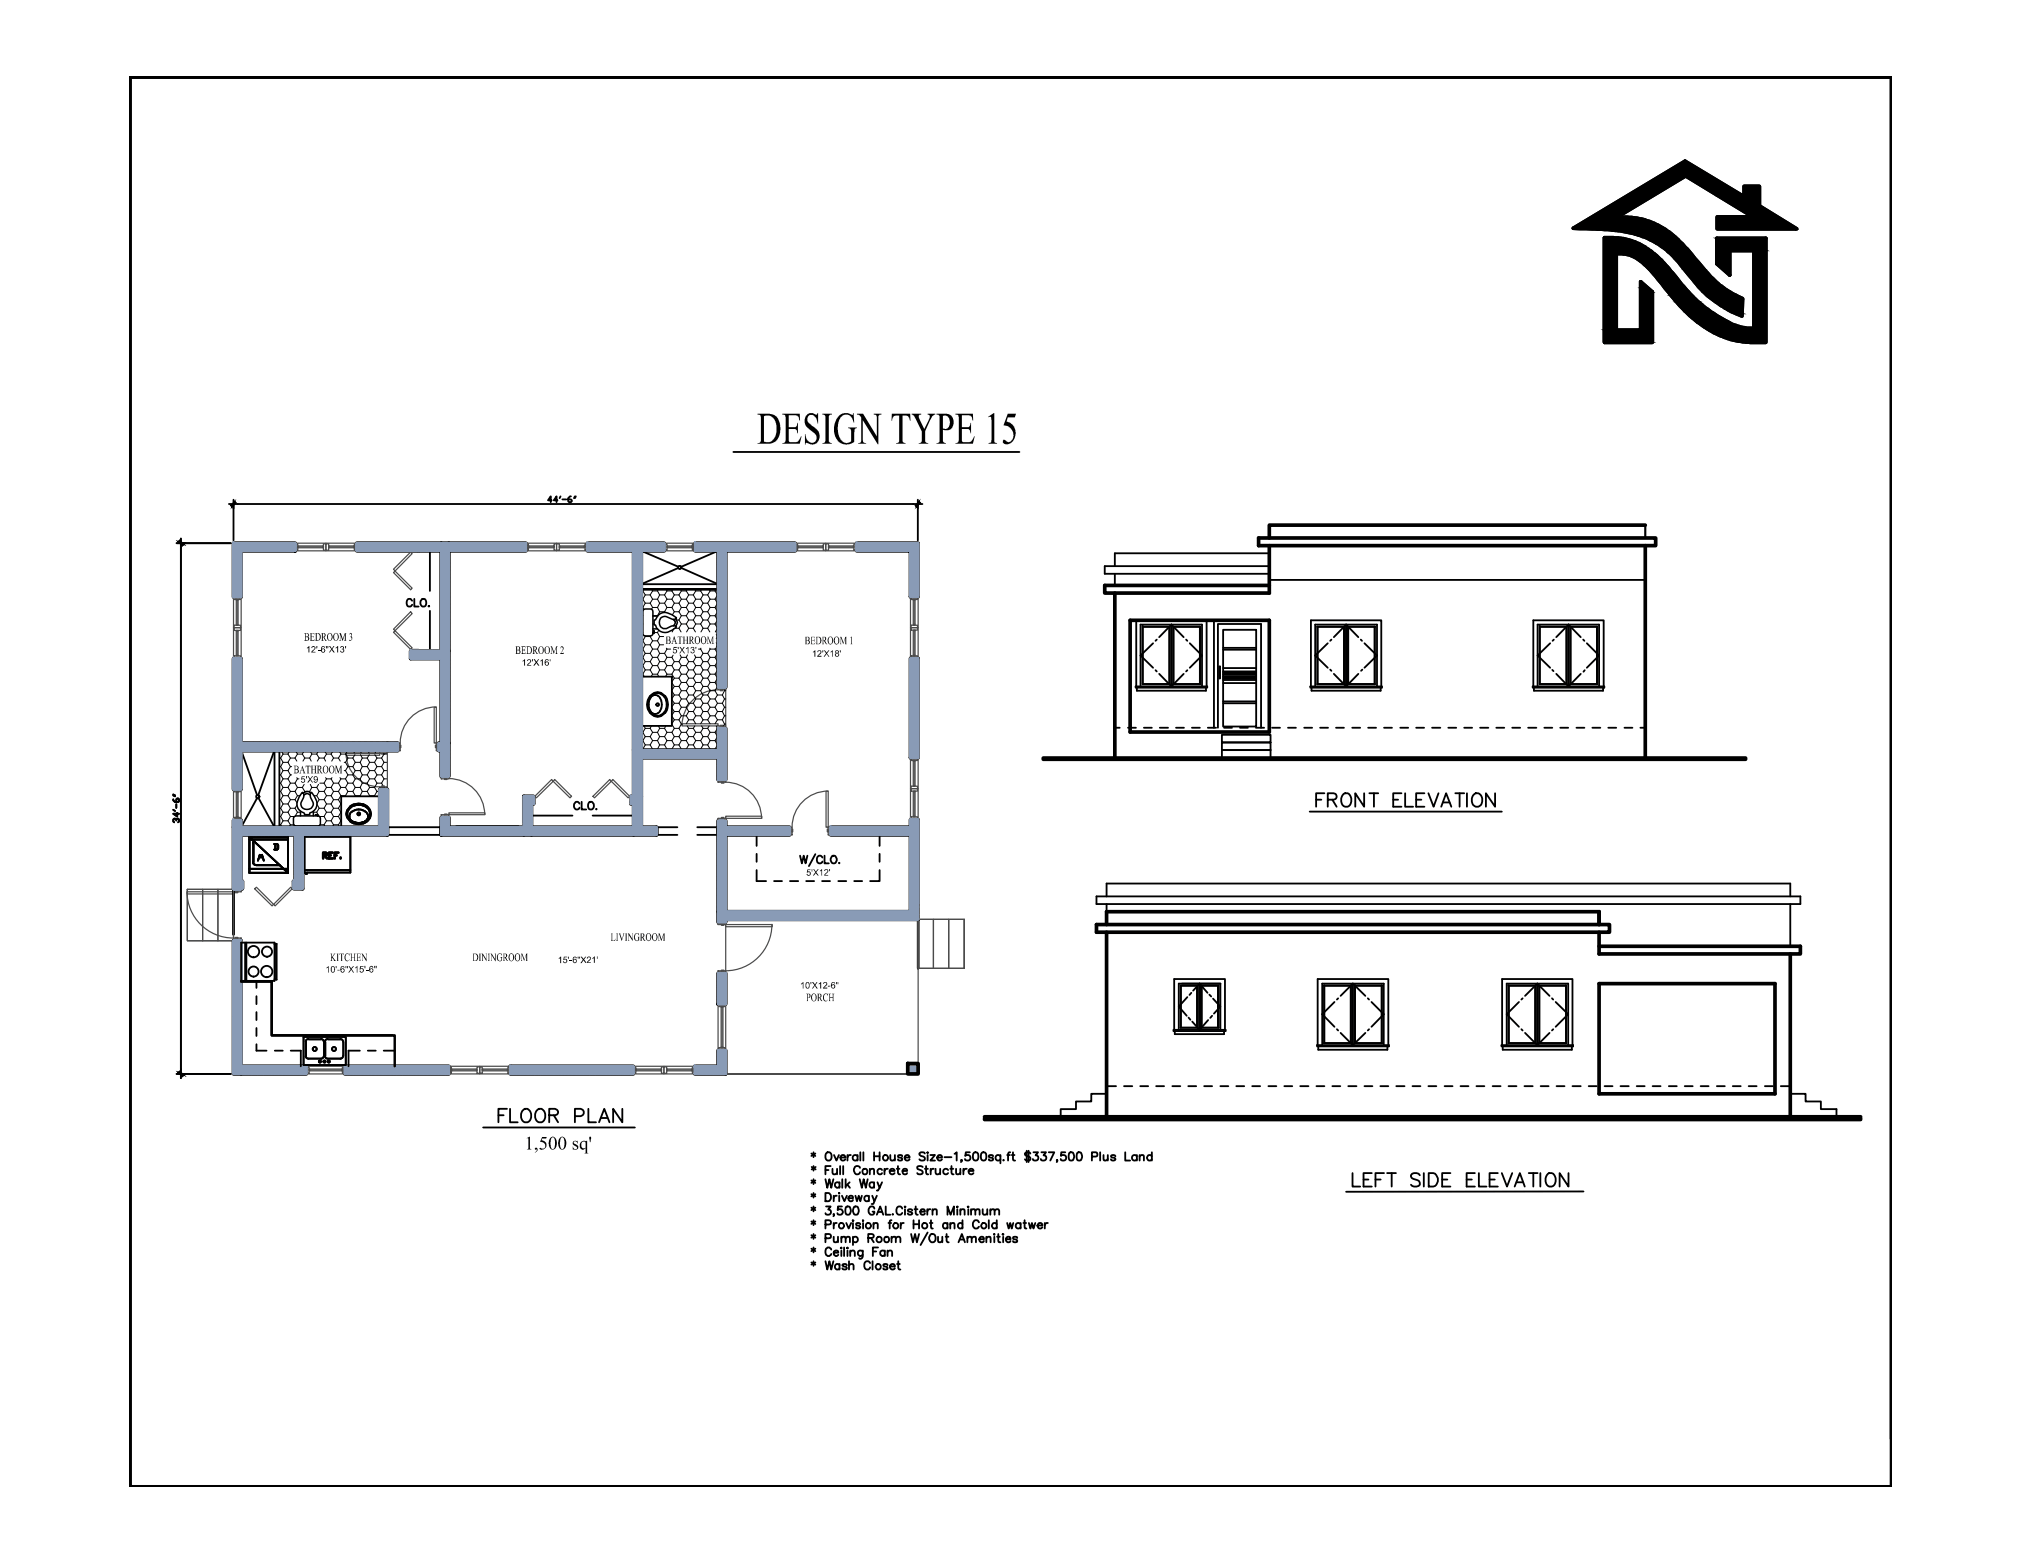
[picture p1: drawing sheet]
<svg xmlns="http://www.w3.org/2000/svg" width="279mm" height="216mm" viewBox="0 0 279 216" stroke-linecap="round" stroke-linejoin="round" font-family="sans-serif">
<defs><g id="words">
<text font-size="7" x="104.7" y="61.4">DESIGN TYPE 15</text>
<text font-size="4.9" x="68.1" y="156.3">FLOOR PLAN</text>
<text font-size="3.5" x="34.9" y="120.3">W</text>
<text font-size="2.9" x="72.6" y="159">1,500 sq'</text>
<g font-size="1.7">
<text x="42.1" y="88.6">BEDROOM 3</text>
<text x="92.1" y="89.1">BATHROOM</text>
<text x="111.4" y="89.1">BEDROOM 1</text>
<text x="71.3" y="90.5">BEDROOM 2</text>
<text x="40.7" y="107">BATHROOM</text>
<text x="84.5" y="130.1">LIVINGROOM</text>
<text x="45.7" y="132.9">KITCHEN</text>
<text x="65.4" y="132.9">DININGROOM</text>
<text x="111.6" y="138.5">PORCH</text>
</g>
<g font-size="1.4">
<text x="42.3" y="90.2">12'-6&quot;X13'</text>
<text x="72.2" y="92.1">12'X16'</text>
<text x="93.1" y="90.4">5'X13'</text>
<text x="112.4" y="90.8">12'X18'</text>
<text x="41.6" y="108.2" transform="rotate(-1 41.6 108.2)">5'X9</text>
<text x="111.6" y="121.1">5'X12'</text>
<text x="45" y="134.5">10'-6&quot;X15'-6&quot;</text>
<text x="77.2" y="133.2">15'-6&quot;X21'</text>
<text x="110.7" y="136.7">10'X12-6&quot;</text>
</g>
</g></defs>
<!-- layer: AUDIT_I_180222161247-1 -->
<g fill="none" stroke="#000" stroke-width=".25">
<path d="M101.5 62.5h39.6M154.3 79.4v1.6M175.7 76.5h-21.4v1.8M175.7 78.3h-22.8v1.1h22.8M157.2 94.9h9.9v.2h-9.9zM157.2 85.8v9.1M157.3 95.1v.4h9.6v-.4M157.8 94.9v-8.5h8.5v8.5M158.1 86.7h3.8v7.9h-3.8h3.7l.1-7.9zM158.1 86.7h.1M158.1 86.7v7.9zM159.6 89l-1.8 1.7 1.8 1.7"/>
<path d="M159.9 92.7l.2 .2M160.1 88.5l-.2 .1M160.4 93.2l1.7 1.7M162.1 86.4v8.5M162.1 86.4l-1.7 1.7M162.1 86.4l1.7 1.7M162.4 94.6h3.7zM162.4 86.7h3.7l-.1 7.9M162.4 86.7v7.9v-7.9h3.6v7.9M163.8 93.2l-1.7 1.7M164.1 88.5l.2 .1M164.3 92.7l-.2 .2"/>
<path d="M164.6 89l1.7 1.7-1.7 1.7M167 85.8v9.1M168 85.8v14.9M168.7 92.2h.1v1.6h-.1zM169.3 87.1h4.5v13.4h-4.5zM169.3 97h4.5M169.3 97.3h4.5M169.3 89.6h4.5M169.3 89.9h4.5M169.3 92.4h4.5M169.3 94.5h4.5M169.3 93.2h4.5"/>
<path d="M169.3 93.3h4.5M169.3 93.5h4.5M169.3 93.7h4.5M169.3 94.1h4.5M169.3 93.9h4.5M169.3 93h4.5M169.3 92.9h4.5M181.3 94.9h9.9v.2h-9.9zM181.4 94.9v-9.1h9.7v9.1M181.5 95.1v.4h9.6v-.4M182 94.9v-8.5h8.6v8.5M182.3 86.7h3.7v7.9h-3.7h3.7v-7.9z"/>
<path d="M182.3 86.7v7.9zM183.7 89l-1.7 1.7 1.7 1.7M184.1 92.6l.1 .2M184.2 88.5l-.1 .1M184.6 93.2l1.7 1.7M186.3 86.4v8.5M186.3 86.4l-1.7 1.7M186.3 86.4l1.7 1.7M186.5 94.6h3.8zM186.5 86.7h3.8l-.1 7.9M186.6 86.7l-.1 7.9v-7.9h3.7v7.9M188 93.2l-1.7 1.7"/>
<path d="M188.3 88.5l.2 .1M188.5 92.6l-.1 .2M188.8 89l1.8 1.7-1.8 1.7M212.1 94.9h9.9v.2h-9.9zM212.2 94.9v-9.1h9.7v9.1M212.3 95.1v.4h9.5v-.4M212.8 94.9v-8.5h8.5v8.5M213.1 86.7h3.7v7.9h-3.7h3.7v-7.9zM213.1 86.7h.1M213.1 86.7v7.9zM214.5 89l-1.7 1.7 1.7 1.7M214.8 92.7l.2 .1"/>
<path d="M215 88.5l-.1 .1M215.4 93.2l1.7 1.7M217.1 86.4v8.5M217.1 86.4l-1.7 1.7M217.1 86.4l1.7 1.7M217.3 94.6h3.7zM217.3 86.7h3.7v7.9M217.4 86.7l-.1 7.9v-7.9h3.7v7.9M218.8 93.2l-1.7 1.7M219.1 88.5l.2 .1M219.3 92.7l-.2 .2M219.6 89l1.7 1.7-1.7 1.7"/>
<path d="M168.5 100.7v-14.4h6v14.4M169.1 101.6h6.7v1.1h-6.7zM169.1 102.7h6.7v1h-6.7zM169.1 103.7h6.7v1.1h-6.7zM181.2 112.3h26.6M182.1 110.6h.8M183.3 109.7h-1.2v1.9M183.7 110.6l1.1-.1a.45 .45 0 0 0 0-.7l-1.1-.1v1.9M184.4 110.6l.6 1M185.9 109.8a.7 .7 0 0 1 1.1 .6 .8 .8 0 0 1-.2 .9 .8 .8 0 0 1-.9 .2 1.18 1.18 0 0 1 0-1.7zM188.8 109.7v1.9l-1.2-1.9v1.9M189.5 109.7h1.2"/>
<path d="M190.1 109.7v1.9M192.8 110.6h.7M193.9 109.7h-1.1v1.9h1.1M194.5 109.7v1.9h1.1M196 110.6h.7M197.1 109.7h-1.1v1.9h1.1M197.7 109.7l.7 1.9 .7-1.9M199.4 111.6l.7-1.9 .7 1.9M199.7 111h.9M201.4 109.7h1.2M202 109.7v1.9M203 109.7v1.9"/>
<path d="M203.8 110a.69 .69 0 0 1 .8-.3 .69 .69 0 0 1 .5 .7 .8 .8 0 0 1-.2 .9 .8 .8 0 0 1-.8 .2 1.11 1.11 0 0 1-.3-1.5zM206.9 109.7v1.9l-1.3-1.9v1.9M151.7 124h97.4v1h-97.4zM153.1 124v-1.8h94.6v1.8M163.4 136.3v5.8M163.4 136.3h2.3M164.3 137.9l-1.2 1.3 1.1 1.3M164.9 137.3l-.3 .3M165.7 136.3v5.8v-5.8M166 136v6.4v-6.4M166 136l-.9 1M166 136l1.1 1.3"/>
<path d="M166.3 136.3v5.8M166.3 136.3h2.3M167.4 137.6l.2 .2M167.9 138.1l1 1.1-.9 1M168.6 136.3v5.8zM168.6 136.3h-2.3M183.2 136.3h3.8v8M183.2 136.3h3.8M183.2 136.3v8zM184.7 138.6l-1.7 1.7 1.7 1.7M185.2 138.1l-.2 .1M186.9 136.3v8h-3.7h3.7"/>
<path d="M187.2 136l-1.7 1.7M187.2 136v8.6M187.2 136l1.7 1.7M189.3 138.1l.2 .1M189.8 138.6l1.7 1.7-1.7 1.7M191.2 136.3v8M191.2 136.3h-3.7v8v-8h3.7M191.2 136.3h.1M208.8 136.3h3.7v8M208.8 136.3h3.7M208.8 136.3v8zM210.2 138.6l-1.7 1.7 1.7 1.7"/>
<path d="M210.7 138.1l-.2 .1M212.4 136.3v8h-3.6h3.6M212.7 136l1.7 1.7M212.7 136l-1.7 1.7M212.7 136v8.6M213 136.3h3.7v8M213 136.3v8v-8h3.7M214.8 138.1l.1 .1M215.3 138.6l1.7 1.7-1.7 1.7M247.7 125v5.9M66.9 155.9h21M112.3 159.5l.5 .4"/>
<path d="M112.6 159.4v.6M112.8 159.5l-.5 .4M114.3 159.5l.2-.1a.57 .57 0 0 1 .6 .5 .57 .57 0 0 1-.6 .6h-.1a.77 .77 0 0 1-.1-1zM115.4 159.8l.4 .7 .3-.7M117.3 159.8v.7M117.7 159.8a.36 .36 0 0 0-.4 .3M118.7 159.9a.37 .37 0 0 0-.6 0 .37 .37 0 0 0 0 .5 .37 .37 0 0 0 .6-.1M118.7 159.8v.7M119.1 159.4v1.1M119.5 159.4v1.1M121 159.4v1.1M121 159.9h.7"/>
<path d="M121.7 159.4v1.1M123.2 159.8l.1 .7a.41 .41 0 0 0 .5-.2M123.8 159.8v.7M124.9 159.9a.33 .33 0 0 0-.6 0v.1l.5 .2 .1 .1a.33 .33 0 0 1-.6 0M128 159.5a.48 .48 0 0 0-.8 0l.1 .3 .6 .3 .1 .2a.48 .48 0 0 1-.8 0M128.4 159.4h.1l-.1 .1zM128.4 159.8v.7M128.7 159.8h.7l-.7 .7h.7M132.1 159.6l.3-.2v1.1M134.2 159.4h-.5l-.1 .5a.4 .4 0 0 1 .6-.1 .4 .4 0 0 1-.1 .7 .4 .4 0 0 1-.6-.2M134.8 159.4a.41 .41 0 0 1 .6 .2 .74 .74 0 0 1-.3 .9h-.1a.72 .72 0 0 1-.2-1.1zM135.9 159.4a.41 .41 0 0 1 .6 .2 .74 .74 0 0 1-.3 .9h-.1a.72 .72 0 0 1-.2-1.1z"/>
<path d="M137.4 159.9a.33 .33 0 0 0-.6 0l.1 .1 .5 .2v.1a.33 .33 0 0 1-.6 0M138.4 159.9a.37 .37 0 0 0-.5 0 .37 .37 0 0 0 0 .5 .37 .37 0 0 0 .5-.1M138.4 159.8v1.1M139.4 159.8h.4M139.8 159.4h-.2l-.1 .2v.9M140 159.8h.4M140.2 159.4v1.1h.3M142.1 159.2v1.5M142.3 159.2v1.5M142.6 159.5a.48 .48 0 0 0-.8 0l.1 .3 .7 .3v.2a.48 .48 0 0 1-.8 0M143 159.4h.7l-.4 .4a.4 .4 0 0 1 .4 .5 .4 .4 0 0 1-.7 .2l-.1-.2M144.1 159.4h.7l-.4 .4a.4 .4 0 0 1 .4 .5 .4 .4 0 0 1-.7 .2l-.1-.2"/>
<path d="M145.1 159.4h.8l-.6 1.1M147.4 159.4h-.5l-.1 .5a.4 .4 0 0 1 .6-.1 .4 .4 0 0 1 0 .7 .4 .4 0 0 1-.6-.2M148 159.4a.39 .39 0 0 1 .6 .2 .58 .58 0 0 1-.4 .9 .63 .63 0 0 1-.3-.9zM149.1 159.4a.39 .39 0 0 1 .6 .2 .58 .58 0 0 1-.4 .9 .63 .63 0 0 1-.3-.9zM151.1 160l.7-.1 .1-.1a.3 .3 0 0 0-.3-.4h-.5v1.1M152.2 159.4v1.1M152.7 159.8l.1 .7a.41 .41 0 0 0 .5-.2M153.1 151.3h-2.1v1h-2.1v1.1h-2.1v1.1M153.3 159.8v.7M154.4 159.9a.38 .38 0 0 0-.7 0l.2 .2 .4 .1 .1 .1a.38 .38 0 0 1-.7 0M155.7 159.4v1.1h.7M157.3 159.9a.37 .37 0 0 0-.5 0 .37 .37 0 0 0 0 .5 .37 .37 0 0 0 .5-.1"/>
<path d="M157.3 159.8v.7M157.7 160l.3-.2h.3v.7M157.7 159.8v.7M159.4 159.9a.37 .37 0 0 0-.6 0 .37 .37 0 0 0 0 .5 .37 .37 0 0 0 .6-.1M159.4 159.4v1.1M162.4 142.4h7.2v.2h-7.2zM162.5 142.4v-7h7v7M162.6 142.6v.4h6.8v-.4M163.1 142.4v-6.4h5.8v6.4M163.4 142.1h2.3h-2.3M164.5 140.7l.2 .3M166.3 142.1h2.3z"/>
<path d="M167.2 141.1l-1.2 1.3-1-1.1M167.7 140.5l-.2 .3M182.3 144.6h9.9v.1h-9.9zM182.3 144.6v-9.2h9.8v9.2M182.4 144.7v.5h9.6v-.5M183 144.6v-8.6h8.5v8.6M185 142.4l.2 .1M185.5 142.9l1.7 1.7M187.5 144.3h3.7zM188.9 142.9l-1.7 1.7M189.5 142.4l-.2 .1M207.8 144.6h9.9v.1h-9.9z"/>
<path d="M207.9 144.6v-9.2h9.7v9.2M208 144.7v.5h9.5v-.5M208.5 144.6v-8.6h8.5v8.6M210.5 142.4l.2 .1M211 142.9l1.7 1.7M213 144.3h3.7zM214.4 142.9l-1.7 1.7M214.9 142.4l-.1 .1M247.7 151.3h2.2v1h2.1v1.1h2.1v1.1M112.3 163.3l.5 .3M112.3 165.2l.5 .3M112.3 167l.5 .4"/>
<path d="M112.3 168.9l.5 .4M112.3 170.8l.5 .4M112.3 172.7l.5 .3M112.3 174.6l.5 .3M112.3 161.4l.6 .3M112.6 161.3v.6M112.6 163.1v.7M112.6 165v.6M112.6 166.9v.6M112.6 168.8v.6M112.6 170.7v.7M112.6 172.5v.7"/>
<path d="M112.6 174.4v.7M112.8 163.3l-.5 .3M112.8 165.2l-.5 .3M112.8 167l-.5 .4M112.8 168.9l-.5 .4M112.8 170.8l-.5 .4M112.8 172.7l-.5 .3M112.8 174.6l-.5 .3M112.9 161.4l-.6 .3M114.2 163.1l.3 1.2 .3-1.2 .2 1.2 .3-1.2M114.2 165h.4a.61 .61 0 0 1 .4 .6 .61 .61 0 0 1-.4 .5h-.4zM114.2 169.4l.7-.1 .1-.2a.3 .3 0 0 0-.3-.3h-.5v1.1"/>
<path d="M114.2 171.3l.7-.1 .1-.1a.3 .3 0 0 0-.3-.4h-.5v1.1M114.2 174.4l.3 1.2 .3-1.2 .2 1.2 .3-1.2M114.2 161.8h.5M114.3 166.9h.6l-.3 .4a.4 .4 0 0 1 .4 .5 .4 .4 0 0 1-.7 .2l-.1-.2M114.9 161.3h-.7v1.1M115 172.8v-.1a.48 .48 0 0 0-.6 0 .48 .48 0 0 0-.2 .6l.1 .3 .2 .1h.3l.2-.3M115.2 161.7l.1 .7a.41 .41 0 0 0 .5-.2M115.4 171.1v.7h.3l.3-.2M115.4 173.3h.6a.35 .35 0 0 0-.6-.3 .35 .35 0 0 0 .1 .6 .28 .28 0 0 0 .5 0M115.4 165.4v.7M115.4 169.1v.8M115.4 168h-.1h.1l-.1 .2"/>
<path d="M115.8 165.4a.35 .35 0 0 0-.4 .3M115.8 169.1a.35 .35 0 0 0-.4 .4M115.8 161.7v.7M116 171.1v.7M116.1 165v.1zM116.1 165.4v.7M116.2 163.6a.36 .36 0 0 0-.5 0 .36 .36 0 0 0 0 .5 .36 .36 0 0 0 .5 0M116.2 175a.35 .35 0 0 0-.5-.1 .35 .35 0 0 0 0 .6 .35 .35 0 0 0 .5-.1M116.2 163.5v.8M116.2 174.8v.8M116.3 161.3v1.1M116.3 160.1h.7a.37 .37 0 0 0-.4-.3 .37 .37 0 0 0-.4 .3 .37 .37 0 0 0 .4 .4h.3l.1-.2"/>
<path d="M116.4 171.3a.39 .39 0 0 1 .6-.2v.7M116.4 172.5v.2l-.1-.1zM116.4 171.1v.7M116.4 173v.7M116.5 165.4l.4 .7 .3-.7M116.5 166.9h-.5l-.1 .5a.41 .41 0 0 1 .6-.1 .41 .41 0 0 1 0 .7 .41 .41 0 0 1-.6-.2M116.6 163.1v1.2M116.7 161.3v1.1M116.8 172.5v1.2M117 171.3l.3-.2h.3v.7M117 163.1v1.2M117.1 166.9a.39 .39 0 0 1 .6 .2 .58 .58 0 0 1-.4 .9 .63 .63 0 0 1-.3-.9z"/>
<path d="M117.1 169.1l.3 .8 .4-.8M117.2 175a.36 .36 0 0 0-.6 0l.1 .2h.4l.1 .2a.36 .36 0 0 1-.6 0M117.2 163.8l.4 .5M117.3 172.5l.1 .1-.1 .1zM117.3 173v.7M117.4 165.7h.6v-.1a.35 .35 0 0 0-.5-.1 .35 .35 0 0 0 0 .5 .35 .35 0 0 0 .5 0M117.5 175a.41 .41 0 0 1 .5-.1l.1 .7M117.5 174.4v1.2M117.6 163.5l-.6 .6M117.7 173.2a.41 .41 0 0 1 .5-.2l.1 .7M117.7 173v.7M118 168.8h.1l-.1 .1z"/>
<path d="M118 171.2a.37 .37 0 0 1 .6 0 .37 .37 0 0 1 0 .5 .37 .37 0 0 1-.6-.1M118 169.1v.8M118 171.1v1.1M118.2 166.9a.39 .39 0 0 1 .6 .2 .58 .58 0 0 1-.4 .9 .72 .72 0 0 1-.2-1.1zM118.4 165.4l.2 .7 .2-.7 .3 .7 .2-.7M119 163.1l.3 1.2 .2-1.2 .3 1.2 .3-1.2M119 161.5a.49 .49 0 0 0-.7-.1 .49 .49 0 0 0 0 .7 .39 .39 0 0 0 .3 .3 .39 .39 0 0 0 .4-.3M119.1 169.3a.33 .33 0 0 0-.6 0v.1l.4 .1 .2 .2a.33 .33 0 0 1-.6 0M119.4 173v.8l-.3 .3-.2-.1M119.4 173.1a.38 .38 0 0 0-.6-.1 .38 .38 0 0 0 0 .6 .38 .38 0 0 0 .6 0M119.4 168.8v.1zM119.4 169.1v.8"/>
<path d="M120.2 171.2h.6l.1-.2v-.2l-.3-.1h-.4v1.1M120.2 165.6a.35 .35 0 0 0-.5-.1 .35 .35 0 0 0 0 .5 .35 .35 0 0 0 .5 0M120.2 165.4v.7M120.4 161.9a.41 .41 0 0 1 .5-.2l.1 .7M120.4 161.7v.7M120.4 174.7a.42 .42 0 0 0-.5-.3 .42 .42 0 0 0-.3 .5v.3a.41 .41 0 0 0 .4 .4 .41 .41 0 0 0 .4-.3M120.5 171.2l.4 .6M120.7 165.4l.3 .7 .3-.7M120.7 174.4v1.2M120.8 173.1h.5M120.9 169.4a.39 .39 0 0 1 .5-.2l.1 .7M120.9 169.1v.8"/>
<path d="M121 163.6a.36 .36 0 0 0-.6 0 .36 .36 0 0 0 0 .5 .36 .36 0 0 0 .6 0M121 163.5v.8M121 166.1l-.1 .4h-.3M121 167.2a.41 .41 0 0 0-.5-.3 .41 .41 0 0 0-.3 .4 .53 .53 0 0 0 .1 .5 .53 .53 0 0 0 .6 .2l.1-.4h-.3M121.3 168l.5-1.1 .4 1.1M121.4 163.5l.3 .8 .4-.8M121.5 172.5h-.7v1.2M121.5 167.6h.6M121.7 164.3l-.2 .4h-.2M122.1 161.8a.36 .36 0 0 0-.6 0 .36 .36 0 0 0 0 .5 .36 .36 0 0 0 .6-.1M122.4 161.7v.7M122.4 173.1a.36 .36 0 0 0-.5 0 .36 .36 0 0 0 0 .5 .36 .36 0 0 0 .5 0"/>
<path d="M122.4 173v.7M122.6 166.9v1.1h.6M122.8 173.2a.41 .41 0 0 1 .6-.2l.1 .7M122.8 175a.33 .33 0 0 0-.6 0l.2 .2h.4v.2a.33 .33 0 0 1-.6 0M122.8 173v.7M122.9 161.7a.37 .37 0 0 0-.5 .3M123 169.1h.3M123.1 162h.7a.37 .37 0 0 0-.4-.3 .37 .37 0 0 0-.3 .4 .37 .37 0 0 0 .3 .3l.4-.2M123.2 175.2h.6a.37 .37 0 0 0-.4-.4 .37 .37 0 0 0-.3 .4 .37 .37 0 0 0 .4 .4l.3-.2M123.4 168.8h-.2l-.1 .2v.9M123.4 171.3a.41 .41 0 0 1 .5-.2l.1 .7M123.4 171.1v.7"/>
<path d="M123.5 167.9l.1 .1M124 171.3a.41 .41 0 0 1 .5-.2l.1 .7M124.1 161.7h.4M124.1 174.8h.4M124.3 161.3v.9v.2h.3M124.3 174.4v1l.1 .1 .2 .1M124.6 169.1v.8M124.9 167.2a.41 .41 0 0 0-.5-.3 .41 .41 0 0 0-.3 .4 .52 .52 0 0 0 .5 .7l.3-.2M124.9 162h.6a.35 .35 0 0 0-.5-.3 .35 .35 0 0 0-.1 .5 .33 .33 0 0 0 .6 0M125.1 169.1a.35 .35 0 0 0-.5 .4M125.2 160.1h.7a.37 .37 0 0 0-.4-.3 .37 .37 0 0 0-.4 .4 .37 .37 0 0 0 .4 .3l.4-.2M125.2 166.9h.1l-.1 .1z"/>
<path d="M125.2 167.2v.8M126.1 170.7l.2 1.1 .3-1.1 .3 1.1 .3-1.1M126.3 167.4a.38 .38 0 0 0-.7 0l.2 .2h.3l.2 .2a.38 .38 0 0 1-.7 0M126.4 168.8v1.1M126.4 169.3h.8M126.5 167.2h.5M126.7 166.9v.9l.1 .2h.2M127.2 168.8v1.1M127.4 167.6h.6a.35 .35 0 0 0-.5-.3 .35 .35 0 0 0-.1 .5 .33 .33 0 0 0 .6 0M127.7 161.4l-.3-.1-.5 .1 .1 .3 .6 .2 .1 .3a.5 .5 0 0 1-.8 0M128 161.7h.4M128.2 161.3v.9v.2h.3"/>
<path d="M128.3 167.2v.8M128.4 170.5l-1 1.7M128.7 169.1h.3M128.7 170.8a.42 .42 0 0 1 .5-.1 .42 .42 0 0 1 .3 .4 .52 .52 0 0 1-.6 .7l-.2-.2a.63 .63 0 0 1 0-.8zM128.7 167.2a.35 .35 0 0 0-.4 .4M128.8 161.7v.7M128.8 168.8v.9l.1 .2h.2M129 167.5l.3-.3 .3 .1v.7M129 167.2v.8M129.2 161.7a.35 .35 0 0 0-.4 .3M129.5 161.7l.1 .7a.41 .41 0 0 0 .5-.2M129.7 160.1h.7a.34 .34 0 0 0-.4-.4 .34 .34 0 0 0-.3 .4v.1a.37 .37 0 0 0 .3 .3 .37 .37 0 0 0 .4-.2"/>
<path d="M129.8 171.1l.1 .7h.2l.3-.2M130.1 161.7v.7M130.4 171.1v.7M130.7 160h1M130.9 171.1h.3M131 170.7v.9l.1 .2h.2M131.1 168v-1.1l.4 1.1 .5-1.1v1.1M131.1 169.3a.35 .35 0 0 0-.5 0 .35 .35 0 0 0 0 .5 .35 .35 0 0 0 .5-.1M131.1 169.1v.8M131.2 161.8a.38 .38 0 0 0-.6 0 .38 .38 0 0 0 0 .5 .38 .38 0 0 0 .6-.1M131.5 169.4a.41 .41 0 0 1 .6-.2v.7M131.5 161.7h.4"/>
<path d="M131.5 169.1v.8M131.7 161.3v.9l.1 .2h.2M132.3 161.7v.7a.41 .41 0 0 0 .6-.2M132.5 166.9h.1l-.1 .1zM132.5 167.2v.8M132.6 171.8l.5-1.1 .4 1.1M132.8 171.4h.6M132.9 167.5a.39 .39 0 0 1 .5-.2l.1 .7M132.9 161.7v.7M132.9 167.2v.8M133.1 160.5h-.1h.1l-.1 .2M133.2 169.3a.35 .35 0 0 0-.5 0 .35 .35 0 0 0 0 .5 .35 .35 0 0 0 .5-.1"/>
<path d="M133.2 168.8v1.1M133.3 161.7v.7M133.8 161.7a.37 .37 0 0 0-.5 .3M133.9 171.3l.2-.2h.3l.1 .7M133.9 171.1v.7M133.9 166.9h.1v.1zM134 167.2v.8M134 162h.7a.37 .37 0 0 0-.4-.3 .37 .37 0 0 0-.3 .4 .37 .37 0 0 0 .3 .3l.4-.2M134.4 167.5a.39 .39 0 0 1 .5-.2l.1 .7M134.4 167.2v.8M134.5 171.3a.41 .41 0 0 1 .5-.2l.1 .7M135 167.5l.2-.3 .3 .1 .1 .7"/>
<path d="M135.5 169.1a.43 .43 0 0 0-.5-.3 .43 .43 0 0 0-.4 .4 .53 .53 0 0 0 .2 .5 .53 .53 0 0 0 .5 .2l.2-.2M135.5 171.4h.7v-.1a.35 .35 0 0 0-.6-.1 .35 .35 0 0 0 0 .5 .35 .35 0 0 0 .6-.1M136 167.2l.1 .8a.41 .41 0 0 0 .5-.2M136.5 171.3a.41 .41 0 0 1 .5-.2l.1 .7M136.5 171.1v.7M136.6 167.2v.8M136.8 168.8v1.1M137 167.5a.41 .41 0 0 1 .6-.2v.7M137 167.2v.8M137.6 170.7v.1zM137.6 171.1v.7M137.6 167.5a.41 .41 0 0 1 .6-.2l.1 .7"/>
<path d="M137.9 169.3a.37 .37 0 0 0-.5 0 .37 .37 0 0 0 0 .5 .37 .37 0 0 0 .5-.1M137.9 168.8v1.1M138 171.1h.4M138.1 170.7l.1 1.1h.2M138.7 170.7h.2l-.1 .1zM138.8 171.1v.7M138.9 160.4v.1M139.2 171.4h.6v-.1a.35 .35 0 0 0-.5-.1 .35 .35 0 0 0 0 .5 .35 .35 0 0 0 .5-.1M139.4 169.1l.2 .8 .2-.8 .2 .8 .2-.8M140.8 171.2a.33 .33 0 0 0-.6 0v.2h.4l.2 .2a.33 .33 0 0 1-.6 0M141.2 169.3a.37 .37 0 0 0-.5 0 .37 .37 0 0 0 0 .5 .37 .37 0 0 0 .5-.1M141.2 169.1v.8"/>
<path d="M141.6 169.1h.4M141.8 168.8v.9v.2h.2M142.4 169.1l.2 .8 .2-.8 .2 .8 .3-.8M143.6 169.5h.6a.34 .34 0 0 0-.3-.4 .34 .34 0 0 0-.3 .4v.1a.37 .37 0 0 0 .3 .3 .37 .37 0 0 0 .3-.2M144.6 169.1v.8M145 169.1a.35 .35 0 0 0-.4 .4M146.3 160.5h-.1h.1l-.1 .2M187.2 162.2v1.9h1M188.7 163.1h.7M189.8 162.2h-1.1v1.9h1.1M190.3 163.1h.8M191.5 162.2h-1.2v1.9"/>
<path d="M192 162.2h1.2M192.6 162.2v1.9M196.5 162.5a.67 .67 0 0 0-.7-.3 .67 .67 0 0 0-.5 .5l.1 .3 .7 .2a.46 .46 0 0 1 .4 .4 .46 .46 0 0 1-.2 .4 .86 .86 0 0 1-1-.1M197 162.2v1.9M197.7 162.2h.6a.99 .99 0 0 1 .7 1 .99 .99 0 0 1-.7 .9h-.6zM199.6 163.1h.7M200.7 162.2h-1.1v1.9h1.1M203 163.1h.7M204.1 162.2h-1.1v1.9h1.1M204.7 162.2v1.9h1M206.1 163.1h.8M207.3 162.2h-1.2v1.9h1.2"/>
<path d="M207.8 162.2l.7 1.9 .8-1.9M209.6 164.1l.7-1.9 .7 1.9M209.9 163.5h.8M211.6 162.2h1.2M212.2 162.2v1.9M213.2 162.2v1.9M214.2 162.3a.7 .7 0 0 1 1.1 .7 .8 .8 0 0 1-.2 .9 .8 .8 0 0 1-.9 .1 1.18 1.18 0 0 1 0-1.7zM217.1 162.2v1.9l-1.3-1.9v1.9M219.1 164.8h-32.8"/>
<circle cx="116.4" cy="169.5" r=".37"/>
<circle cx="119.7" cy="162" r=".37"/>
<circle cx="120.2" cy="169.5" r=".37"/>
<circle cx="121.6" cy="175.2" r=".37"/>
<circle cx="121.7" cy="171.4" r=".39"/>
<circle cx="122.5" cy="160.1" r=".37"/>
<circle cx="122.7" cy="171.4" r=".37"/>
<circle cx="124" cy="169.5" r=".37"/>
<circle cx="128" cy="169.5" r=".38"/>
<circle cx="136.2" cy="169.5" r=".37"/>
</g>
<!-- layer: A-DETL-DARK -->
<g fill="none" stroke="#000" stroke-width=".51">
<path d="M174.2 74.4h54.9v1.1h-54.9zM175.7 75.5v6.5h-22.8v-1h22.8M227.7 72.6h-52v1.8M227.7 75.5v29.3M154.3 82v22.9M175.7 85.8h-19.3v15.4h19.3M144.4 104.8h97.2M144.4 105h97.2M151.7 127.9h71v1h-71zM153.1 127.9v-1.8h68.2v1.8M153.1 128.9v25.6M221.3 128.9v3h27.8v-1h-27.8"/>
<path d="M221.3 136h24.3v15.3h-24.3M247.7 131.9v22.6M136.2 154.5h121.3M136.2 154.7h121.3M136.2 154.8h121.3"/>
</g>
<!-- layer: E-LIGHTING -->
<g fill="none" stroke="#000" stroke-width=".25">
<path d="M104.7 115.5v1.5M104.7 118.1v1.1M121.7 115.5v1.5M121.7 118.1v1.1M154.3 100.7h.7M156.1 100.7h1.1M158.3 100.7h1.1M160.5 100.7h1.1M162.7 100.7h1.1M164.9 100.7h1.1M167.1 100.7h1.2M169.4 100.7h1.1"/>
<path d="M171.6 100.7h1.1M173.8 100.7h1.1M176 100.7h1.1M178.2 100.7h1.1M180.5 100.7h1.1M182.7 100.7h1.1M184.9 100.7h1.1M187.1 100.7h1.1M189.3 100.7h1.1M191.5 100.7h1.1M193.8 100.7h1.1M196 100.7h1.1"/>
<path d="M198.2 100.7h1.1M200.4 100.7h1.1M202.6 100.7h1.1M204.8 100.7h1.2M207.1 100.7h1.1M209.3 100.7h1.1M211.5 100.7h1.1M213.7 100.7h1.1M215.9 100.7h1.1M218.2 100.7h1.1M220.4 100.7h1.1M222.6 100.7h1.1"/>
<path d="M224.8 100.7h1.1M227 100.7h.7M104.7 120.3v1.6h1.3M107.1 121.9h1.1M109.3 121.9h1.2M111.6 121.9h1.1M113.8 121.9h1.1M116 121.9h1.1M118.2 121.9h1.1M121.7 120.3v1.6h-1.3M153.1 150.2h1.3M155.5 150.2h1.2"/>
<path d="M157.8 150.2h1.1M160 150.2h1.1M162.2 150.2h1.1M164.4 150.2h1.1M166.6 150.2h1.1M168.9 150.2h1.1M171.1 150.2h1.1M173.3 150.2h1.1M175.5 150.2h1.1M177.7 150.2h1.1M179.9 150.2h1.2M182.2 150.2h1.1"/>
<path d="M184.4 150.2h1.1M186.6 150.2h1.1M188.8 150.2h1.1M191 150.2h1.1M193.2 150.2h1.2M195.5 150.2h1.1M197.7 150.2h1.1M199.9 150.2h1.1M202.1 150.2h1.1M204.3 150.2h1.1M206.6 150.2h1.1M208.8 150.2h1.1"/>
<path d="M211 150.2h1.1M213.2 150.2h1.1M215.4 150.2h1.1M217.6 150.2h1.2M219.9 150.2h1.1M222.1 150.2h1.1M224.3 150.2h1.1M226.5 150.2h1.1M228.7 150.2h1.1M230.9 150.2h1.1M233.1 150.2h1.1M235.3 150.2h1.1"/>
<path d="M237.6 150.2h1.1M239.8 150.2h1.1M242 150.2h1.1M244.2 150.2h1.1M246.4 150.2h1.3"/>
</g>
<!-- layer: 0 -->
<path d="M227.7 72.6v1.8" fill="none" stroke="#000" stroke-width=".3"/>
<!-- layer: A-Wall -->
<g fill="none" stroke="#000" stroke-width=".51">
<path d="M32.3 75.1h8.6v1.1h-7.5v6.4h-1.1zM49.4 75.1h23.4v1.1h-10.7v31.2h-1v-3.6h-.4v-1h.4v-11.7h-4.3v-1.1h4.3v-13.8h-11.7zM81.3 75.1h10.6v1.1h-3.2v27.5h10.7v-3h1v7.2h-1v-3.1h-10.7v9.6h2.2v1.1h-29.8v-2.4h1v1.3h10.4v-4.3h1.3v1.1h-.3v3.2h14.2v-3.2h-.4v-1.1h.4v-33.9h-6.4zM96.2 75.1h13.8v1.1h-9.6v18.9h-1v-18.9h-3.2zM118.5 75.1h8.6v7.4h-1.1v-6.3h-7.5zM32.3 91.1h1.1v11.7h21.6v1h-21.6v5.4h-1.1zM126 91h1.1v13.8h-1.1zM32.3 113.4h1.1v1h19.1v-5.2h1.1v6.3h-11.7v7.4h-1.2v-1h.1v-6.4h-7.4v6.4h.1v1h-.1v.1h-1.1zM53.6 114.4v1.1M61.1 114.4v1.1M90.9 114.4v1.1M99.4 113.5h1v.9h8.9v1.1h-8.9v10.6h25.6v-10.6h-11.1v-1.1h11.1v-1h1.1v13.8h-26.7v.3h-1z"/>
<path d="M32.3 130.1h1.1v17.4h9v1h-10.1zM99.4 134.6h1v4.3h-1zM47.7 147.5h14.4v1h-14.4zM70.6 147.5h17v1h-17zM96.2 147.5h3.2v-2.2h1v3.2h-4.2z"/>
</g>
<!-- layer: A-DOOR -->
<path d="M32.3 123v6.2M127.1 127.2v6.7" fill="none" stroke="#000" stroke-width=".34"/>
<!-- layer: Doors -->
<g fill="none" stroke="#4b4b4b" stroke-width=".17">
<path d="M40.9 75.2h.3v.9h-.3zM40.9 75.1h8.5M40.9 76.2h8.5M41.2 75.5h3.6v.3h-3.6zM41.3 75.5v.3M41.3 75.6h3.4M44.7 75.5v.3M44.8 75.2h.3v.9h-.3zM45.1 75.2h.4v.9h-.4zM45.5 75.5h3.5v.3h-3.5zM45.6 75.6h3.3M45.6 75.5v.3"/>
<path d="M48.9 75.5v.3M49 75.2h.4v.9h-.4zM54.5 79.2l.2-.2 2.3 2.4-.2 .2zM56.8 76.2h1.1v.2h-1.1zM56.8 76.4l.2 .2-2.3 2.4-.2-.3zM72.8 75.2h.3v.9h-.3zM72.8 75.1h8.5M72.8 76.2h8.5M73.1 75.5h3.6v.3h-3.6zM73.2 75.6h3.4M73.2 75.5v.3M76.6 75.5v.3"/>
<path d="M76.7 75.2h.3v.9h-.3zM77 75.2h.4v.9h-.4zM77.4 75.5h3.6v.3h-3.6zM77.5 75.6h3.3M77.5 75.5v.3M80.8 75.5v.3M81 75.2h.3v.9h-.3zM91.9 75.2h.4v.9h-.4zM91.9 75.1h4.3M91.9 76.2h4.3M92.3 75.5h3.5v.3h-3.5zM92.4 75.6h3.3"/>
<path d="M92.4 75.5v.3M95.7 75.5v.3M95.8 75.2h.4v.9h-.4zM110 75.2h.4v.9h-.4zM110 75.1h8.5M110 76.2h8.5M110.4 75.5h3.5v.3h-3.5zM110.5 75.6h3.3M110.5 75.5v.3M113.8 75.5v.3M113.9 75.2h.4v.9h-.4zM114.3 75.2h.4v.9h-.4z"/>
<path d="M114.7 75.5h3.5v.3h-3.5zM114.7 75.6h3.4M114.7 75.5v.3M118.1 75.5v.3M118.2 75.2h.3v.9h-.3zM32.3 82.6v8.5M32.4 86.8h.9v.4h-.9zM32.4 90.7h.9v.4h-.9zM32.4 82.6h.9v.3h-.9zM32.4 86.5h.9v.3h-.9zM32.7 87.2h.2v3.5h-.2zM32.7 82.9h.2v3.6h-.2z"/>
<path d="M32.7 87.3h.2M32.7 90.6h.2M32.7 83h.2M32.7 86.4h.2M32.8 83v3.4M32.8 87.3v3.3M33.4 82.6v8.5M54.5 87.4l.2-.2 2.3 2.4-.2 .2zM56.8 89.8h1.1v.2h-1.1zM56.8 84.6l.2 .3-2.3 2.3-.2-.2zM60.1 97.8h.3v5h-.3zM60.4 97.8a5 5 0 0 0-5 5"/>
<path d="M99.3 95.4a5 5 0 0 0-4.9 5M99.4 95.1h1v.3h-1zM99.7 95.4h.3v.1h-.3zM126 82.5v8.5M126.1 82.5h.9v.4h-.9zM126.1 86.5h.9v.3h-.9zM126.1 86.8h.9v.4h-.9zM126.1 90.7h.9v.3h-.9zM126.4 82.9h.2v3.6h-.2zM126.4 87.2h.2v3.5h-.2zM126.4 90.6h.2M126.4 83h.2"/>
<path d="M126.4 86.3h.2M126.4 87.2h.2M126.5 83v3.3M126.5 87.2v3.4M127.1 82.5v8.5M32.3 109.2v4.2M32.4 109.2h.9v.3h-.9zM32.4 113.1h.9v.3h-.9zM32.7 109.5h.2v3.6h-.2zM32.7 109.6h.2M32.7 113h.2M32.8 109.6v3.4"/>
<path d="M33.4 109.2v4.2M47.9 104.2a4.6 4.6 0 0 0 4.6 4.6M47.9 104.2h4.6v.3h-4.6zM52.5 103.8h1.1v.4h-1.1zM52.5 108.8h1.1v.4h-1.1zM52.8 104.2h.4v.1h-.4zM52.8 108.7h.4v.1h-.4zM55 102.8h.4v1h-.4zM55.4 103.1h.1v.3h-.1zM60.3 103.1h.1v.3h-.1zM60.4 102.8h.3v1h-.3zM61.1 112.7h1v.4h-1z"/>
<path d="M61.1 107.4h1v.3h-1zM61.5 112.6h.4v.1h-.4zM61.5 107.7h.4v.1h-.4zM62.1 107.7a5 5 0 0 1 5 5M62.1 112.4h5v.3h-5zM73.8 110.1h.2v1.1h-.2zM76.3 107.8l.3 .3-2.4 2.2-.2-.2zM76.8 107.8l2.3 2.3-.2 .2-2.3-2.2zM84.4 107.8l.2 .3-2.3 2.2-.2-.2zM84.8 107.8l2.3 2.3-.2 .2-2.3-2.2zM87.1 110.1h.2v1.1h-.2zM94.4 100.1h5v.3h-5z"/>
<path d="M99.4 100.4h1v.3h-1zM99.4 113.2h1v.3h-1zM99.4 107.9h1v.3h-1zM99.7 100.3h.3v.1h-.3zM99.8 113.1h.4v.1h-.4zM99.8 108.2h.4v.1h-.4zM100.4 108.2a5 5 0 0 1 5 5M100.4 112.9h5v.3h-5zM109.3 114.4h.3v1.1h-.3zM109.6 114.7h.1v.3h-.1zM114.3 109.4h.3v5h-.3zM114.5 114.7h.1v.3h-.1z"/>
<path d="M114.6 109.4a5 5 0 0 0-5 5M114.6 114.4h.3v1.1h-.3zM126 104.8v8.6M126.1 104.8h.9v.4h-.9zM126.1 108.7h.9v.4h-.9zM126.1 109.1h.9v.3h-.9zM126.1 113h.9v.4h-.9zM126.4 105.2h.2v3.5h-.2zM126.4 109.4h.2v3.6h-.2zM126.4 105.3h.2M126.4 108.7h.2M126.4 109.5h.2"/>
<path d="M126.4 112.9h.2M126.5 105.3v3.4M126.5 109.5v3.4M127.1 104.8v8.6M25.9 123.3a6.4 6.4 0 0 0 6.4 6.4M25.9 123.3h6.4v.3h-6.4zM25.9 123h6.4v7.1h-6.4zM28 123v7.1M30.2 123v7.1M32.3 123h1.1v.3h-1.1zM32.3 129.7h1.1v.4h-1.1zM32.6 123.3h.3v.2h-.3z"/>
<path d="M32.6 129.7h.3h-.3zM33.5 121.9h.2v1h-.2zM35.2 122.9l.3-.2 2.4 2.4-.3 .2zM37.9 125.1l2.3-2.4 .2 .2-2.3 2.4zM40.4 121.9h.3v1h-.3zM99.4 127.5h1v.4h-1zM99.4 134.3h1v.3h-1zM99.4 138.9v6.4M99.5 138.9h.8v.3h-.8zM99.8 139.2h.2v5.7h-.2zM99.8 139.3h.2M99.8 127.9h.4v.1h-.4z"/>
<path d="M99.8 134.2h.4v.1h-.4zM99.9 139.3v5.5M100.4 127.9h6.5v.3h-6.5zM100.4 128.2v6.1M100.4 138.9v6.4M106.8 127.9a6.4 6.4 0 0 1-6.4 6.4M127.1 127.2v21.3h-26.7M62.1 147.6h.4v.8h-.4zM62.1 147.5h8.5M62.1 148.5h8.5M62.5 147.9h3.5v.2h-3.5zM62.5 148h3.4"/>
<path d="M62.5 147.9v.2M65.9 147.9v.2M66 147.6h.4v.8h-.4zM66.4 147.6h.3v.8h-.3zM66.7 147.9h3.6v.2h-3.6zM66.8 148h3.4M66.8 147.9v.2M70.2 147.9v.2M70.3 147.6h.3v.8h-.3zM87.6 147.6h.4v.8h-.4zM87.6 147.5h8.6M87.6 148.5h8.6"/>
<path d="M88 147.9h3.5v.2h-3.5zM88.1 147.9v.2M88.1 148h3.4M91.5 147.9v.2M91.5 147.6h.4v.8h-.4zM91.9 147.6h.4v.8h-.4zM92.3 147.9h3.5v.2h-3.5zM92.3 148h3.4M92.3 147.9v.2M95.7 147.9v.2M95.8 147.6h.4v.8h-.4zM99.5 144.9h.8v.4h-.8z"/>
<path d="M99.8 144.8h.2M100.4 148.5h25.6h-25.6"/>
</g>
<!-- layer: A-FLOR-APPLIANCE -->
<g fill="none" stroke="#000" stroke-width=".25">
<path d="M88.7 76.2l5.2 2.2M93.9 78.6l-5.2 2.2M88.7 81.5h10.7v-.7h-10.7v.7h10.7M89.7 96.8a1.85 1.85 0 0 0 .3 1.8M89.8 97.9l.2 .4M89.8 96.9l-.1 .6 .1 .6M89.8 97v.5v.5M89.8 98.1l.3 .4M90 98.6l.4 .4M90 96.2l-.3 .6M90 98.4a.78 .78 0 0 0 1.3 0M90 96.5a.78 .78 0 0 1 1.3 0"/>
<path d="M90 96.5l-.2 .4M90.1 98.5l.4 .4M90.1 96.3l-.3 .5M90.4 95.9l-.4 .4M90.5 99l.5 .1 .5-.1M90.5 95.9l.5-.2 .5 .2M90.5 96l-.4 .3M90.5 96l.5-.1 .5 .1M91.3 96.5l.2 .4M91.5 96a1.64 1.64 0 0 1 .7 2.1M91.5 97l.1 .5-.1 .5M91.5 97.9l-.2 .4"/>
<path d="M91.5 95.9l.5 .4M92 98.6l-.5 .4M92 96.2l.3 .6M92.2 98.1a1.25 1.25 0 0 1-1.7 .8M92.3 96.8l.1 .7-.1 .6M92.3 98.1l-.3 .5M33.4 103.7l2.2 6.3M34.5 115.8h5v-.2h.2v.2h.1v4.9M34.5 115.8l5.3 4.9M34.5 116.1h5.3M34.5 115.8v4.9h5.3M35.6 110.4l-2.2 4"/>
<path d="M35.7 110l2.3-6.3v10.7l-2.2-4M38.7 103.7v10.7M42.1 115.7h6.4v5h-6v.1h-.2v-.1h-.2zM48.1 112l-.2 .6 .2 .5M48.1 113.1l.4 .5M48.2 112.1l-.1 .5 .1 .4M48.2 113l.3 .5M48.4 113.3l.3 .3M48.4 113.6l.6 .3M48.5 112.6l-.1 .3 .1 .4M48.5 111.6l-.4 .5M48.5 113.5l.5 .2"/>
<path d="M48.7 112.2l-.3 .4M48.7 113.6l.4 .2M49 111.2l-.6 .4M49 111.3a1.97 1.97 0 0 1 1.8 .3M49 111.4l-.5 .3-.3 .4M49 113.7l.6 .1M49 111.4l.6-.1 .7 .1M49.1 112.1l-.4 .2M49.1 113.7l.5 .1M49.1 112h.5h.6M50.2 112.1l.4 .2M50.2 111.4l.5 .3"/>
<path d="M50.3 113.7l-.7 .1M50.6 112.2a.86 .86 0 0 1 .3 1 .86 .86 0 0 1-.9 .6h-.4M50.7 113.5l-.5 .2M50.8 111.7l.3 .4M50.8 113.6a1.96 1.96 0 0 1-1.8 .3M50.8 111.6l.4 .5M51.1 112.1l.1 .5-.1 .4M51.1 113l-.3 .5M51.2 112a1.25 1.25 0 0 1-.4 1.6M34.5 120.2h5.3M42.1 120.3h6.4"/>
<circle cx="91" cy="97.5" r=".19"/>
<circle cx="35.7" cy="110.2" r=".24"/>
<circle cx="49.6" cy="112.6" r=".19"/>
</g>
<!-- layer: A-ANNO-TEXT-14 -->
<path d="M44.7 118.3h.4l.2-.2-.2-.2h-.4v.8M44.8 118.3l.5 .4M45.5 118.3h.3M46 117.9h-.5v.8h.6M46.3 118.3h.3M46.8 117.9h-.5v.8M47.1 118.6v.1" fill="none" stroke="#000" stroke-width=".34"/>
<!-- layer: A-ANNO-DIM-14 -->
<g fill="none" stroke="#000" stroke-width=".25">
<path d="M25 75.1h6.9M25 75.7v72.2M32.3 69.7v5M32.9 69.7h93.5M71.4 76.2h.8M76.3 69.2h-.5l.4-.5v.8M77.1 69.2h-.5l.4-.5v.8M77.6 68.7l-.2 .2M77.8 69.1h.6M79 68.7h-.1l-.3 .2v.4l.2 .2h.2l.1-.2-.1-.2h-.4M79.6 68.7l-.2 .2M79.7 68.7l-.1 .2"/>
<path d="M127 69.7v5M24 110.6v.1l.2 .2h.5l.1-.1v-.2l-.1-.2-.3 .2v.3M24 112l.2 .2M24 110l.2 .1M24 109.9l.2 .1M24.4 113.5v-.1l-.3-.2-.1 .2v.2l.1 .1M24.4 113.4l.1-.2 .3 .2v.2l-.1 .1M24.4 111.2v.5M24.5 112.4v.5l-.5-.3h.8M41.2 114.4h2.5M50.3 114.4h.8M25 148.5h6.9"/>
</g>
<!-- layer: 0 -->
<g fill="#000" stroke="#000" stroke-width=".14">
<path d="M24.9 74.7l-.2 .2 .8 .4zM24.7 74.9l.8 .4-.3 .2z"/>
<path d="M24.9 74.7l-.2 .2 .8 .4zM24.7 74.9l.8 .4-.3 .2z"/>
<path d="M31.9 69.9l.2 .2 .4-.8zM32.5 69.3l.2 .2-.6 .6z"/>
<path d="M127.2 69.3l-.4 .8 .6-.6zM127.2 69.3l-.4 .8-.2-.2z"/>
<path d="M24.7 148.3l.5 .6 .3-.2zM24.7 148.3l.2-.1 .6 .5z"/>
<path d="M24.7 148.3l.5 .6 .3-.2zM24.7 148.3l.2-.1 .6 .5z"/>
</g>
<path d="M24.4 75.1h1.3M25 74.5v1.2M31.7 69.7h1.2M32.3 69.1v1.2M126.4 69.7h1.2M127 69.1v1.2M88.7 93.6h4.3v6.8h-4.3zM24.4 148.5h1.3M25 147.9v1.2" fill="none" stroke="#000" stroke-width=".25"/>
<!-- layer: A-Roof-Detail -->
<path d="M33.4 139.2v8.3h8.2" fill="none" stroke="#000" stroke-width=".25"/>
<!-- layer: DIM -->
<path d="M41.6 112.2v.6M41.8 109.6h.1a.63 .63 0 0 1 .1 .7l-.3 .7a.84 .84 0 0 0 .8 1 .84 .84 0 0 0 .8-1 1.63 1.63 0 0 1-.4-1.2l.2-.2a2.63 2.63 0 0 1 .7 1.9 1.69 1.69 0 0 1-.9 1v.2h-.8v-.2a1.46 1.46 0 0 1-.7-2.3zM42 109.7a.66 .66 0 0 1 1 0M42.1 110a.56 .56 0 0 1 .8 0M43.4 112.2v.6M43.7 112.7h.3v.1h-.3zM43.9 112.8l-3.1 .1-.2 .3 .1 .9 .3 .1h3.2l.1-.3v-.7l-.1-.3-.2-.1" fill="none" stroke="#000" stroke-width=".21"/>
<path d="M110.7 118.3l.3 1.1 .2-1.1 .3 1.1 .2-1.1M112.8 118.1l-.9 1.7M113.8 118.6a.39 .39 0 0 0-.5-.3 .39 .39 0 0 0-.3 .5 .45 .45 0 0 0 .2 .5 .45 .45 0 0 0 .6 0v-.1M114.1 118.3v1.1h.6M115.2 118.4a.53 .53 0 0 1 .6 .2 .53 .53 0 0 1-.1 .7l-.1 .1a.5 .5 0 0 1-.6-.2 .5 .5 0 0 1 .1-.7zM116.1 119.3l.1 .1" fill="none" stroke="#000" stroke-width=".25"/>
<!-- layer: WALL -->
<path d="M59.5 76.2v5.5M59.5 84.5v5.5M53.6 115.5h7.5M53.6 114.4h7.5M73.5 112.8h5.7M82 112.8h5.7M90.9 115.5h2.8M90.9 114.4h2.8M96.5 115.5h2.9M96.5 114.4h2.9" fill="none" stroke="#000" stroke-width=".25"/>
<!-- layer: Walls_  Normal -->
<circle cx="125.6" cy="147.1" r=".17" fill="#899bb6"/>
<g fill="none" stroke="#899bb6" stroke-width=".34">
<path d="M125.6 147.2l.1-.1-.1 .1M125.6 147.3l.3-.2-.3 .2M125.6 147.5l.4-.4-.4 .4M125.6 147.6l.5-.5-.5 .5M125.6 147.7l.7-.6-.7 .6M125.6 147.9l.9-.8-.9 .8M125.6 148.1l1-1-1 1M125.6 148.2l1.1-1.1-1.1 1.1M125.6 148.3l1.2-1.2-1.2 1.2M125.6 148.4l1.4-1.3-1.4 1.3M125.7 147.1h-.1M125.7 147.1l-.1 .1"/>
<path d="M125.8 147.1l-.2 .2M125.8 148.5l1.3-1.2-1.3 1.2M125.9 147.1l-.3 .3M126 148.5l1.1-1.1-1.1 1.1M126 147.1l-.4 .3M126 147.1l-.4 .4M126.1 148.5l1-.9-1 .9M126.1 147.1l-.5 .5M126.2 147.1l-.6 .5M126.2 148.5l.9-.8-.9 .8M126.2 147.1l-.6 .6M126.3 147.1l-.7 .7"/>
<path d="M126.3 147.1l-.7 .8M126.3 148.5l.8-.7-.8 .7M126.4 147.1l-.8 .8M126.5 148.5l.6-.6-.6 .6M126.5 147.1l-.9 .9M126.7 148.5l.4-.3-.4 .3M126.7 147.1l-1.1 1.1M126.8 147.1l-1.2 1.1M126.8 148.5l.3-.2-.3 .2M126.8 147.1l-1.2 1.2M126.9 147.1l-1.3 1.3M126.9 148.5l.2-.1-.2 .1"/>
<path d="M127 147.1l-1.4 1.4M127.1 147.2l-1.4 1.3M127.1 148.1l-.6 .4M127.1 147.1l-1.5 1.4M127.1 147.1l-1.4 1.4M127.1 147.3l-1.3 1.2M127.1 147.3l-1.2 1.2M127.1 147.4l-1.2 1.1M127.1 147.5l-1.1 1M127.1 147.6l-1 .9M127.1 147.7l-.8 .8M127.1 147.8l-.8 .7"/>
<path d="M127.1 147.9l-.7 .6M127.1 148l-.6 .5M127.1 148.1l-.5 .4M127.1 148.2l-.4 .3M127.1 148.2l-.3 .3M127.1 148.3l-.3 .2M127.1 148.4l-.2 .1M127.1 148.4l-.1 .1M127.1 148.5h-.1"/>
</g>
<circle cx="127.1" cy="148.5" r=".17" fill="#899bb6"/>
<!-- layer: A-Wall -->
<path d="M125.6 147.1h1.5v1.4h-1.5z" fill="none" stroke="#000" stroke-width=".51"/>
<!-- layer: Doors -->
<g fill="none" stroke="#4b4b4b" stroke-width=".17">
<path d="M100.4 95.4v5M53.6 104.1v4.6M127.1 127.2h6.3v6.7h-6.3zM129.2 127.2v6.7M131.3 127.2v6.7M133.4 127.2v6.7M42.4 147.6h.4v.8h-.4zM42.4 147.5h5.3M42.4 148.5h5.3M42.8 147.9h4.6v.2h-4.6zM42.9 147.9v.2M42.9 148h4.4"/>
<path d="M47.3 147.9v.2M47.4 147.6h.3v.8h-.3z"/>
</g>
<!-- layer: Details 1$0$A-SECT-XFINE -->
<g fill="none" stroke="#000" stroke-width=".14">
<path d="M88.7 81.7h.3M88.7 82.9h.3M88.7 84h.3M88.7 85.2h.3M88.7 86.3h.3M88.7 87.5h.3M88.7 88.6h.3M88.7 89.8h.3M88.7 90.9h.3M88.7 92.1h.3M88.7 93.2h.3M89 93.2l.2 .4"/>
<path d="M89 92.1l.3 .6M89 90.9l.3 .6M89 89.8l.3 .6M89 88.6l.3 .6M89 84l.1 .3M89 82.9l.3 .5M89 81.7l.3 .6M89.1 81.5l-.1 .2M89.3 88h.1M89.3 82.3h.7M89.3 83.4h.7M89.3 88h.7"/>
<path d="M89.3 89.2h.7M89.3 90.4h.7M89.3 91.5h.7M89.3 92.7h.7M89.3 82.3l-.3 .6M89.3 83.4l-.3 .6M89.3 88l-.3 .6M89.3 89.2l-.3 .6M89.3 90.4l-.3 .5M89.3 91.5l-.3 .6M89.3 92.7l-.3 .5M90 92.7l.3 .5"/>
<path d="M90 91.5l.3 .6M90 90.4l.3 .5M90 89.2l.3 .6M90 88l.3 .6M90 83.4l.3 .6M90 82.3l.3 .6M90 88h.1M90.2 81.5l.1 .2M90.3 81.7h.7M90.3 82.9h.7M90.3 84h.7M90.3 88.6h.7"/>
<path d="M90.3 89.8h.7M90.3 90.9h.7M90.3 92.1h.7M90.3 93.2h.7M90.3 81.7l-.3 .6M90.3 82.9l-.3 .5M90.3 84l-.2 .3M90.3 88.6l-.3 .6M90.3 89.8l-.3 .6M90.3 90.9l-.3 .6M90.3 92.1l-.3 .6M90.3 93.2l-.2 .4"/>
<path d="M90.4 85.2h.6M90.4 86.3h.1M90.4 87.5h.1M90.5 87.5h.5M91 93.2l.2 .4M91 92.1l.3 .6M91 90.9l.3 .6M91 89.8l.3 .6M91 88.6l.3 .6M91 87.5l.3 .5M91 85.2h.1M91 84l.3 .6"/>
<path d="M91 82.9l.3 .5M91 81.7l.3 .6M91.1 81.5l-.1 .2M91.2 87.2l-.2 .3M91.3 82.3h.7M91.3 83.4h.7M91.3 84.6h.7M91.3 88h.5M91.3 89.2h.5M91.3 90.4h.7M91.3 91.5h.7M91.3 92.7h.7"/>
<path d="M91.3 82.3l-.3 .6M91.3 83.4l-.3 .6M91.3 84.6l-.3 .6M91.3 88l-.3 .6M91.3 89.2l-.3 .6M91.3 90.4l-.3 .5M91.3 91.5l-.3 .6M91.3 92.7l-.3 .5M92 92.7l.3 .5M92 91.5l.3 .6M92 90.4l.3 .5M92 84.6v.1"/>
<path d="M92 83.4l.3 .6M92 82.3l.3 .6M92.2 81.5l.1 .2M92.2 89.6l.1 .2M92.3 81.7h.7M92.3 82.9h.7M92.3 84h.7M92.3 89.8h.5M92.3 90.9h.7M92.3 92.1h.7M92.3 93.2h.7M92.3 81.7l-.3 .6"/>
<path d="M92.3 82.9l-.3 .5M92.3 84l-.3 .6M92.3 89.8l-.3 .6M92.3 90.9l-.3 .6M92.3 92.1l-.3 .6M92.3 93.2l-.2 .4M93 99l.3 .6M93 97.9l.3 .5M93 96.8l.3 .5M93 95.6l.3 .5M93 94.4l.3 .5M93 93.2l.3 .6"/>
<path d="M93 92.1l.3 .6M93 90.9l.3 .6M93 84l.3 .6M93 82.9l.3 .5M93 81.7l.3 .6M93.1 81.5l-.1 .2M93.1 90.6l-.1 .3M93.2 85.7l.1 .1M93.2 87l-.2 .4M93.3 85.8h.7M93.3 82.3h.7M93.3 83.4h.7"/>
<path d="M93.3 84.6h.7M93.3 91.5h.7M93.3 92.7h.7M93.3 93.8h.7M93.3 94.9h.7M93.3 96.1h.7M93.3 97.3h.7M93.3 98.4h.7M93.3 99.6h.7M93.3 82.3l-.3 .6M93.3 83.4l-.3 .6M93.3 84.6l-.3 .5"/>
<path d="M93.3 91.5l-.3 .6M93.3 92.7l-.3 .5M93.3 93.8l-.3 .5M93.3 94.9l-.3 .6M93.3 96.1l-.3 .5M93.3 97.3l-.3 .5M93.3 98.4l-.3 .5M93.3 99.6l-.3 .5M93.4 86.9h.6M94 99.6l.3 .5M94 98.4l.3 .6M94 97.3l.3 .5"/>
<path d="M94 96.1l.3 .6M94 94.9l.3 .6M94 93.8l.3 .6M94 92.7l.3 .5M94 91.5l.3 .6M94 86.9l.2 .5M94 85.8l.3 .5M94 84.6l.3 .6M94 83.4l.3 .6M94 82.3l.3 .6M94.1 90.6l.2 .3M94.2 81.5l.1 .2"/>
<path d="M94.3 99h.7M94.3 81.7h.7M94.3 82.9h.7M94.3 84h.7M94.3 85.2h.7M94.3 86.3h.7M94.3 90.9h.7M94.3 92.1h.7M94.3 93.2h.7M94.3 94.4h.7M94.3 95.5h.7M94.3 96.7h.7"/>
<path d="M94.3 97.8h.7M94.3 81.7l-.3 .6M94.3 82.9l-.3 .5M94.3 84l-.3 .6M94.3 85.2l-.3 .6M94.3 86.3l-.3 .6M94.3 90.9l-.3 .6M94.3 92.1l-.3 .6M94.3 93.2l-.3 .6M94.3 94.4l-.3 .5M94.3 95.5l-.3 .6M94.3 96.7l-.3 .6"/>
<path d="M94.3 97.8l-.3 .6M94.3 99l-.3 .6M95 99l.3 .6M95 97.8l.3 .6M95 96.7l.3 .6M95 95.5l.3 .6M95 94.4l.3 .5M95 93.2l.3 .6M95 92.1l.3 .6M95 90.9l.3 .6M95 86.3l.3 .6M95 85.2l.3 .6"/>
<path d="M95 84l.3 .6M95 82.9l.3 .5M95 81.7l.3 .6M95.1 81.5l-.1 .2M95.1 90.6l-.1 .3M95.3 97.3h.6M95.3 82.3h.6M95.3 83.4h.6M95.3 84.6h.6M95.3 85.8h.6M95.3 86.9h.6M95.3 91.5h.6"/>
<path d="M95.3 92.7h.6M95.3 93.8h.6M95.3 94.9h.6M95.3 96.1h.6M95.3 98.4h.6M95.3 99.6h.6M95.3 82.3l-.3 .6M95.3 83.4l-.3 .6M95.3 84.6l-.3 .6M95.3 85.8l-.3 .5M95.3 86.9l-.3 .5M95.3 91.5l-.3 .6"/>
<path d="M95.3 92.7l-.3 .5M95.3 93.8l-.3 .6M95.3 94.9l-.3 .6M95.3 96.1l-.3 .6M95.3 97.3l-.3 .5M95.3 98.4l-.3 .6M95.3 99.6l-.3 .5M95.9 99.6l.4 .5M95.9 98.4l.4 .6M95.9 97.3l.4 .5M95.9 96.1l.4 .6M95.9 94.9l.4 .6"/>
<path d="M95.9 93.8l.4 .6M95.9 92.7l.4 .5M95.9 91.5l.4 .6M95.9 86.9l.3 .5M95.9 85.8l.4 .5M95.9 84.6l.4 .6M95.9 83.4l.4 .6M95.9 82.3l.4 .6M96.1 90.6l.2 .3M96.2 81.5l.1 .2M96.3 81.7h.7M96.3 82.9h.7"/>
<path d="M96.3 84h.7M96.3 85.2h.7M96.3 86.3h.7M96.3 90.9h.7M96.3 92.1h.7M96.3 93.2h.7M96.3 94.4h.7M96.3 95.5h.7M96.3 96.7h.7M96.3 97.8h.7M96.3 99h.7M96.3 81.7l-.4 .6"/>
<path d="M96.3 82.9l-.4 .5M96.3 84l-.4 .6M96.3 85.2l-.4 .6M96.3 86.3l-.4 .6M96.3 90.9l-.4 .6M96.3 92.1l-.4 .6M96.3 93.2l-.4 .6M96.3 94.4l-.4 .5M96.3 95.5l-.4 .6M96.3 96.7l-.4 .6M96.3 97.8l-.4 .6M96.3 99l-.4 .6"/>
<path d="M97 99l.3 .6M97 97.8l.3 .6M97 96.7l.3 .6M97 95.5l.3 .6M97 94.4l.3 .5M97 93.2l.3 .6M97 92.1l.3 .6M97 90.9l.3 .6M97 89.8l.3 .6M97 86.3l.3 .6M97 85.2l.3 .6M97 84l.3 .6"/>
<path d="M97 82.9l.3 .5M97 81.7l.3 .6M97.1 81.5l-.1 .2M97.3 82.3h.6M97.3 83.4h.6M97.3 84.6h.6M97.3 85.8h.6M97.3 86.9h.6M97.3 90.4h.6M97.3 91.5h.6M97.3 92.7h.6M97.3 93.8h.6"/>
<path d="M97.3 94.9h.6M97.3 96.1h.6M97.3 97.3h.6M97.3 98.4h.6M97.3 99.6h.6M97.3 82.3l-.3 .6M97.3 83.4l-.3 .6M97.3 84.6l-.3 .6M97.3 85.8l-.3 .5M97.3 86.9l-.3 .5M97.3 90.4l-.3 .5M97.3 91.5l-.3 .6"/>
<path d="M97.3 92.7l-.3 .5M97.3 93.8l-.3 .6M97.3 94.9l-.3 .6M97.3 96.1l-.3 .6M97.3 97.3l-.3 .5M97.3 98.4l-.3 .6M97.3 99.6l-.3 .5M97.9 99.6l.4 .5M97.9 98.4l.4 .6M97.9 97.3l.4 .5M97.9 96.1l.4 .6M97.9 94.9l.4 .6"/>
<path d="M97.9 93.8l.4 .6M97.9 92.7l.4 .5M97.9 91.5l.4 .6M97.9 90.4l.4 .5M97.9 86.9l.3 .5M97.9 85.8l.4 .5M97.9 84.6l.4 .6M97.9 83.4l.4 .6M97.9 82.3l.4 .6M98.1 81.5l.2 .2M98.2 89.6l.1 .2M98.3 95.5h.6"/>
<path d="M98.3 95.5h.1M98.3 81.7h.6M98.3 82.9h.6M98.3 84h.6M98.3 85.2h.6M98.3 86.3h.6M98.3 89.8h.6M98.3 90.9h.6M98.3 92.1h.6M98.3 93.2h.6M98.3 94.4h.6M98.3 96.7h.6"/>
<path d="M98.3 97.8h.6M98.3 99h.6M98.3 81.7l-.4 .6M98.3 82.9l-.4 .5M98.3 84l-.4 .6M98.3 85.2l-.4 .6M98.3 86.3l-.4 .6M98.3 89.8l-.4 .6M98.3 90.9l-.4 .6M98.3 92.1l-.4 .6M98.3 93.2l-.4 .6M98.3 94.4l-.4 .5"/>
<path d="M98.3 95.5l-.4 .6M98.3 96.7l-.4 .6M98.3 97.8l-.4 .6M98.3 99l-.4 .6M98.9 99l.4 .6M98.9 97.8l.4 .6M98.9 96.7l.4 .6M98.9 95.5l.4 .6M98.9 94.4l.4 .5M98.9 93.2l.4 .6M98.9 92.1l.4 .6M98.9 90.9l.4 .6"/>
<path d="M98.9 89.8l.4 .6M98.9 86.3l.4 .6M98.9 85.2l.4 .6M98.9 84l.4 .6M98.9 82.9l.4 .5M98.9 81.7l.4 .6M99 89.6l-.1 .2M99.1 81.5l-.2 .2M99.3 82.3h.1M99.3 83.4h.1M99.3 84.6h.1M99.3 85.8h.1"/>
<path d="M99.3 86.9h.1M99.3 90.4h.1M99.3 91.5h.1M99.3 92.7h.1M99.3 93.8h.1M99.3 94.9h.1M99.3 96.1h.7M99.3 97.3h.7M99.3 98.4h.7M99.3 99.6h.7M99.3 82.3l-.4 .6M99.3 83.4l-.4 .6"/>
<path d="M99.3 84.6l-.4 .6M99.3 85.8l-.4 .5M99.3 86.9l-.3 .5M99.3 90.4l-.4 .5M99.3 91.5l-.4 .6M99.3 92.7l-.4 .5M99.3 93.8l-.4 .6M99.3 94.9l-.4 .6M99.3 96.1l-.4 .6M99.3 97.3l-.4 .5M99.3 98.4l-.4 .6M99.3 99.6l-.4 .5"/>
<path d="M100 99.6l.3 .5M100 98.4l.3 .6M100 97.3l.3 .5M100 96.1l.3 .6M100.2 95.4l.1 .1M100.3 95.5h.1M100.3 96.7h.1M100.3 97.8h.1M100.3 99h.1M100.3 95.5l-.3 .6M100.3 96.7l-.3 .6M100.3 97.8l-.3 .6"/>
<path d="M100.3 99l-.3 .6M38.7 104.8h.1M38.7 106h.1M38.7 107.2h.1M38.7 108.3h.1M38.7 109.5h.1M38.7 110.6h.1M38.7 111.8h.1M38.7 112.9h.1M38.7 114.1h.1M38.8 114.1l.2 .3M38.8 112.9l.4 .6"/>
<path d="M38.8 111.8l.4 .5M38.8 110.6l.4 .6M38.8 109.5l.4 .6M38.8 108.3l.4 .6M38.8 107.2l.4 .5M38.8 106l.4 .6M38.8 104.8l.4 .6M38.9 103.7l.3 .6M39.2 104.3h.6M39.2 105.4h.6M39.2 106.6h.6M39.2 107.7h.6"/>
<path d="M39.2 108.9h.6M39.2 110.1h.6M39.2 111.2h.6M39.2 112.3h.6M39.2 113.5h.6M39.2 104.3l-.4 .5M39.2 105.4l-.4 .6M39.2 106.6l-.4 .6M39.2 107.7l-.4 .6M39.2 108.9l-.4 .6M39.2 110.1l-.4 .5M39.2 111.2l-.4 .6"/>
<path d="M39.2 112.3l-.4 .6M39.2 113.5l-.4 .6M39.8 113.5l.4 .6M39.8 112.3l.4 .6M39.8 111.2l.4 .6M39.8 110.1l.4 .5M39.8 108.9l.4 .6M39.8 107.7l.4 .6M39.8 106.6l.4 .6-.4 .5M39.8 105.4l.4 .6-.4 .6M39.8 104.3l.4 .5M40.1 103.7l-.3 .6"/>
<path d="M40.2 104.8h.6M40.2 108.3h.6M40.2 109.5h.6M40.2 110.6h.6M40.2 111.8h.6M40.2 112.9h.5M40.2 114.1h.5M40.2 104.8l-.4 .6M40.2 108.3l-.4 .6M40.2 109.5l-.4 .6M40.2 110.6l-.4 .6M40.2 111.8l-.4 .5"/>
<path d="M40.2 112.9l-.4 .6M40.2 114.1l-.2 .3M40.8 111.8l.4 .5M40.8 110.6l.3 .5M40.8 109.5l.4 .6M40.8 108.3l.4 .6M40.8 104.8l.3 .5M40.9 103.7l.3 .6M41 114.2v.2M41.1 107.6l.1 .1-.4 .6M41.1 111.3l-.3 .5M41.2 104.3h.6"/>
<path d="M41.2 108.9h.6M41.2 110.1h.3M41.2 112.3h.4M41.2 104.3l-.4 .5M41.2 108.9l-.4 .6M41.2 110.1l-.4 .5M41.2 112.3l-.3 .5M41.8 108.9l.4 .6M41.8 104.3l.4 .5M42.1 114.2l-.1 .2M42.1 108.5l-.3 .4M42.1 103.7l-.3 .6"/>
<path d="M42.2 104.8h.7M42.2 109.5h.7M42.2 104.8l-.3 .5M42.2 109.5l-.2 .3M42.9 109.5l.1 .2M42.9 104.8l.2 .5M42.9 103.7l.3 .6M42.9 114.2l.1 .2M42.9 108.5l.3 .4M43.2 104.3h.6M43.2 108.9h.6M43.2 104.3l-.3 .5"/>
<path d="M43.2 108.9l-.3 .6M43.4 112.3h.4M43.4 110.1h.4M43.8 112.3l.3 .6M43.8 110.1l.4 .5M43.8 108.9l.4 .6M43.8 104.3l.4 .5M43.9 111.2l.3 .6M44.1 108.5l-.3 .4M44.1 114.2l-.1 .2M44.1 103.7l-.3 .6M44.2 104.8h.6"/>
<path d="M44.2 109.5h.6M44.2 110.6h.6M44.2 111.8h.6M44.2 104.8l-.3 .5M44.2 109.5l-.4 .6M44.2 110.6l-.3 .5M44.2 111.8l-.4 .5M44.2 112.9h.6M44.3 108.3h.5M44.3 114.1h.5M44.8 114.1l.2 .3M44.8 112.9l.4 .6"/>
<path d="M44.8 111.8l.4 .5M44.8 110.6l.4 .6M44.8 109.5l.4 .6M44.8 108.3l.4 .6M44.8 104.8l.3 .5M44.8 103.7l.4 .6M45.1 107.6l.1 .1M45.2 104.3h.6M45.2 107.7h.6M45.2 108.9h.6M45.2 110.1h.6M45.2 111.2h.6"/>
<path d="M45.2 112.3h.6M45.2 113.5h.6M45.2 104.3l-.4 .5M45.2 107.7l-.4 .6M45.2 108.9l-.4 .6M45.2 110.1l-.4 .5M45.2 111.2l-.4 .6M45.2 112.3l-.4 .6M45.2 113.5l-.4 .6M45.8 113.5l.4 .6M45.8 112.3l.4 .6M45.8 111.2l.4 .6"/>
<path d="M45.8 110.1l.4 .5M45.8 108.9l.4 .6M45.8 107.7l.4 .6M45.8 104.3l.4 .5M45.9 107.6l-.1 .1M46.2 104.8h.6M46.2 108.3h.6M46.2 109.5h.6M46.2 110.6h.6M46.2 111.8h.6M46.2 112.9h.6M46.2 114.1h.6"/>
<path d="M46.2 103.7l-.4 .6M46.2 104.8l-.3 .5M46.2 108.3l-.4 .6M46.2 109.5l-.4 .6M46.2 110.6l-.4 .6M46.2 111.8l-.4 .5M46.2 112.9l-.4 .6M46.2 114.1l-.2 .3M46.8 114.1l.2 .3M46.8 112.9l.4 .6M46.8 111.8l.4 .5M46.8 110.6l.4 .6"/>
<path d="M46.8 109.5l.4 .6M46.8 108.3l.4 .6M46.8 104.8l.3 .5M46.9 103.7l.3 .6M47 107.6l.2 .1M47.2 104.3h.6M47.2 107.7h.6M47.2 108.9h.6M47.2 110.1h.6M47.2 111.2h.1M47.2 112.3h.1M47.2 113.5h.1"/>
<path d="M47.2 104.3l-.4 .5M47.2 107.7l-.4 .6M47.2 108.9l-.4 .6M47.2 110.1l-.4 .5M47.2 111.2l-.4 .6M47.2 112.3l-.4 .6M47.2 113.5l-.4 .6M47.8 110.1h.1M47.8 108.9l.3 .6M47.8 107.7l.3 .6M47.8 104.3l.3 .5M48.1 104.8h.7"/>
<path d="M48.1 108.3h.7M48.1 109.5h.7M48.1 103.7l-.3 .6M48.1 104.8l-.3 .6M48.1 108.3l-.3 .6M48.1 109.5l-.3 .6M48.3 106h.5M48.8 107.2h-.7l-.3 .5M48.8 109.5l.4 .6M48.8 108.3l.4 .6M48.8 107.2l.4 .5M48.8 106l.4 .6"/>
<path d="M48.8 104.8l.4 .6M48.9 103.7l.1 .4M49.1 104.4l-.3 .4M49.2 106.6l-.4 .6M49.2 105.4h.6M49.2 106.6h.6M49.2 107.7h.6M49.2 108.9h.6M49.2 110.1h.6M49.2 105.4l-.4 .6M49.2 107.7l-.4 .6M49.2 108.9l-.4 .6"/>
<path d="M49.2 110.1h-.1M49.8 110.1h.1M49.8 108.9l.3 .6M49.8 107.7l.3 .6M49.8 106.6l.3 .6M49.8 105.4l.3 .6M49.9 104.4l.2 .4M50.1 104.8h.7M50.1 106h.7M50.1 107.2h.7M50.1 108.3h.7M50.1 109.5h.7"/>
<path d="M50.1 103.7l-.2 .4M50.1 104.8l-.3 .6M50.1 106l-.3 .6M50.1 107.2l-.3 .5M50.1 108.3l-.3 .6M50.1 109.5l-.3 .6M50.8 108.3l.4 .6M50.8 109.5l.4 .6M50.8 107.2l.4 .5M50.8 106l.4 .6M50.8 104.8l.4 .6M50.9 103.7l.2 .4"/>
<path d="M51.1 104.4l-.3 .4M51.2 105.4h.6M51.2 106.6h.6M51.2 107.7h.6M51.2 108.9h.6M51.2 110.1h.6M51.2 105.4l-.4 .6M51.2 106.6l-.4 .6M51.2 107.7l-.4 .6M51.2 108.9l-.4 .6M51.2 110.1h-.1M51.8 110.1h.1"/>
<path d="M51.8 108.9l.4 .6M51.8 107.7l.4 .6M51.8 106.6l.4 .6M51.8 105.4l.4 .6M51.9 104.4l.3 .4M52.1 103.7l-.2 .4M52.2 108.3l-.4 .6M52.2 104.8h.6M52.2 106h.6M52.2 107.2h.6M52.2 108.3h.6M52.2 109.5h.3"/>
<path d="M52.2 104.8l-.4 .6M52.2 106l-.4 .6M52.2 107.2l-.4 .5M52.2 109.5l-.4 .6M52.8 108.3l.2 .3M52.8 107.2l.3 .5M52.8 106l.3 .6M52.8 104.8l.3 .6M53.1 104.2v.1M53.1 104.3h.5M53.1 105.4h.5M53.1 106.6h.5"/>
<path d="M53.1 107.7h.5M53.1 104.3l-.3 .5M53.1 105.4l-.3 .6M53.1 106.6l-.3 .6M53.1 107.7l-.3 .6M88.7 101.3h.3M88.7 102.4h.3M88.7 103.6h.3M89 103.6l.1 .1M89 102.4l.3 .6M89 101.3l.3 .6M89.1 100.4l.2 .3"/>
<path d="M89.3 100.7h.7M89.3 101.9h.7M89.3 103h.7M89.3 100.7l-.3 .6M89.3 101.9l-.3 .5M89.3 103l-.3 .6M90 103l.3 .6M90 101.9l.3 .5M90 100.7l.3 .6M90.1 100.4l-.1 .3M90.3 101.3h.7M90.3 102.4h.7"/>
<path d="M90.3 103.6h.7M90.3 101.3l-.3 .6M90.3 102.4l-.3 .6M90.3 103.6l-.1 .1M91 103.6l.1 .1M91 102.4l.3 .6M91 101.3l.3 .6M91.1 100.4l.2 .3M91.3 100.7h.7M91.3 101.9h.7M91.3 103h.7M91.3 100.7l-.3 .6"/>
<path d="M91.3 101.9l-.3 .5M91.3 103l-.3 .6M92 103l.3 .6M92 101.9l.3 .5M92 100.7l.3 .6M92.1 100.4l-.1 .3M92.3 101.3h.7M92.3 102.4h.7M92.3 103.6h.7M92.3 101.3l-.3 .6M92.3 102.4l-.3 .6M92.3 103.6l-.1 .1"/>
<path d="M93 103.6l.1 .1M93 102.4l.3 .6M93 101.3l.3 .6M93 100.2l.3 .5M93.3 100.7h.7M93.3 101.9h.7M93.3 103h.7M93.3 100.7l-.3 .6M93.3 101.9l-.3 .5M93.3 103l-.3 .6M94 103l.3 .6M94 101.9l.3 .5"/>
<path d="M94 100.7l.3 .6M94.3 100.1h.1M94.3 101.3h.7M94.3 102.4h.7M94.3 103.6h.7M94.3 100.1l-.3 .6M94.3 101.3l-.3 .6M94.3 102.4l-.3 .6M94.3 103.6l-.1 .1M95 103.6l.1 .1M95 102.4l.3 .6M95 101.3l.3 .6"/>
<path d="M95.1 100.4l.2 .3M95.3 100.7h.6M95.3 101.9h.6M95.3 103h.6M95.3 100.7l-.3 .6M95.3 101.9l-.3 .5M95.3 103l-.3 .6M95.9 103l.4 .6M95.9 101.9l.4 .5M95.9 100.7l.4 .6M96.2 100.4l-.3 .3M96.3 101.3h.7"/>
<path d="M96.3 102.4h.7M96.3 103.6h.7M96.3 101.3l-.4 .6M96.3 102.4l-.4 .6M96.3 103.6l-.1 .1M97 103.6v.1M97 102.4l.3 .6M97 101.3l.3 .6M97.1 100.4l.2 .3M97.3 100.7h.6M97.3 101.9h.6M97.3 103h.6"/>
<path d="M97.3 100.7l-.3 .6M97.3 101.9l-.3 .5M97.3 103l-.3 .6M97.9 103l.4 .6M97.9 101.9l.4 .5M97.9 100.7l.4 .6M98.1 100.4l-.2 .3M98.3 101.3h.6M98.3 102.4h.6M98.3 103.6h.6M98.3 101.3l-.4 .6M98.3 102.4l-.4 .6"/>
<path d="M98.3 103.6l-.1 .1M98.9 103.6l.1 .1M98.9 102.4l.4 .6M98.9 101.3l.4 .6M99.1 100.4l.2 .3M99.3 100.7h.1M99.3 101.9h.1M99.3 103h.1M99.3 100.7l-.4 .6M99.3 101.9l-.4 .5M99.3 103l-.4 .6M100.3 100.1h.1"/>
<path d="M100.3 100.1l-.2 .3"/>
</g>
<!-- layer: 0 -->
<path d="M47.2 110.1h5.3v4.3h-5.3z" fill="none" stroke="#000" stroke-width=".25"/>
<!-- layer: A-FLOR-APPLIANCE -->
<path d="M93.9 78.3h.3l.1 .2-.2 .2-.3-.2zM94.3 78.6l5.1 2.2M99.4 76.2l-5.1 2.2" fill="none" stroke="#000" stroke-width=".25"/>
<!-- layer: DIM -->
<path d="M57 83.1a.39 .39 0 0 0-.4-.3 .39 .39 0 0 0-.3 .5v.2a.39 .39 0 0 0 .3 .4 .39 .39 0 0 0 .4-.3M57.3 82.8v1.1h.6M58.4 82.9a.53 .53 0 0 1 .6 .2 .53 .53 0 0 1-.1 .7 .48 .48 0 0 1-.7-.1 .48 .48 0 0 1 .1-.7zM59.4 83.8h-.1h.1M80.2 111.2a.38 .38 0 0 0-.6-.3 .53 .53 0 0 0-.2 .7 .53 .53 0 0 0 .6 .3l.2-.2M80.5 110.9v1.1h.6M81.5 110.9a.51 .51 0 0 1 .7 .5 .51 .51 0 0 1-.7 .5l-.1-.3zM82.5 111.9h.1" fill="none" stroke="#000" stroke-width=".25"/>
<path d="M90.4 87.5l-.1-3.1-.3-.2-.9 .1-.1 .3v3.2l.3 .2h.7l.2-.1 .2-.3M90.4 87h.6M90.4 85.2h.6M90.4 87.2h.1v.4h-.1zM91.1 85.1a1.41 1.41 0 0 1 1.9-.1l.6 .5a.55 .55 0 0 1-.7 .1l-.7-.3a.79 .79 0 0 0-.8 .2 .79 .79 0 0 0-.1 .9 .78 .78 0 0 0 .9 .5 1.63 1.63 0 0 1 1.2-.3l.2 .1a2.63 2.63 0 0 1-1.9 .7 1.54 1.54 0 0 1-1.1-1h-.1v-.6l.2-.1zM93.2 85.7l.2 .3v.2l-.2 .4M93.5 85.6a.72 .72 0 0 1 0 1" fill="none" stroke="#000" stroke-width=".21"/>
<!-- layer: AUDIT_I_180222161247-1 -->
<path d="M175.7 80.2h52M153.1 125v1.1" fill="none" stroke="#000" stroke-width=".25"/>
<!-- layer: A-DETL-DARK -->
<path d="M175.7 85.8v15.4M221.3 136v15.3" fill="none" stroke="#000" stroke-width=".51"/>
<!-- layer: Walls_  Normal -->
<circle cx="32.3" cy="75.1" r=".17" fill="#899bb6"/>
<g fill="none" stroke="#899bb6" stroke-width=".34">
<path d="M32.3 75.2h.1M32.3 75.3l.2-.2-.2 .2M32.3 75.4l.3-.3-.3 .3M32.3 75.6l.4-.5-.4 .5M32.3 75.9l.8-.8-.8 .8M32.3 76l.9-.9-.9 .9M32.3 76.1l1-1-1 1M32.3 76.3l1.2-1.2-1.2 1.2M32.3 76.4l1.3-1.3-1.3 1.3M32.3 76.7l1.6-1.6-1.6 1.6M32.3 76.9l1.8-1.8-1.8 1.8M32.3 77l1.9-1.9-1.9 1.9"/>
<path d="M32.3 77.1l2-2-2 2M32.3 79.9l1.1-1.1-1.1 1.1M32.4 75.1l-.1 .2M32.5 75.1l-.2 .2M32.6 75.1l-.3 .3M32.7 75.1l-.4 .4M32.8 75.1l-.5 .5M32.9 75.1l-.6 .5M32.9 75.1l-.6 .6M33 75.1l-.7 .7M33.1 75.1l-.8 .8M33.2 75.1l-.9 .9"/>
<path d="M33.2 75.1l-.9 1M33.3 75.1l-1 1M33.4 75.1l-1.1 1.1M33.4 76.2l-1.1 1.1M33.4 76.3l-1.1 1M33.4 76.4l-1.1 1.1M33.4 76.5l-1.1 1M33.4 76.5l-1.1 1.1M33.4 76.6l-1.1 1M33.4 76.6l-1.1 1.1M33.4 76.7l-1.1 1.1M33.4 76.8l-1.1 1"/>
<path d="M33.4 76.8l-1.1 1.1M33.4 76.9l-1.1 1M33.4 76.9l-1.1 1.1M33.4 77l-1.1 1.1M33.4 77.1l-1.1 1M33.4 77.2l-1.1 1M33.4 77.2l-1.1 1.1M33.4 77.3l-1.1 1.1M33.4 77.4l-1.1 1M33.4 77.4l-1.1 1.1M33.4 77.5l-1.1 1M33.4 77.5l-1.1 1.1"/>
<path d="M33.4 77.6l-1.1 1.1M33.4 77.7l-1.1 1M33.4 77.8l-1.1 1M33.4 77.8l-1.1 1.1M33.4 77.9l-1.1 1M33.4 77.9l-1.1 1.1M33.4 78l-1.1 1.1 1.1-1.1M33.4 78l-1.1 1.1M33.4 78.1l-1.1 1M33.4 78.1l-1.1 1.1M33.4 78.2l-1.1 1M33.4 78.2l-1.1 1.1"/>
<path d="M33.4 78.3l-1.1 1.1M33.4 78.4l-1.1 1M33.4 78.4l-1.1 1.1M33.4 78.5l-1.1 1M33.4 78.5l-1.1 1.1M33.4 78.6l-1.1 1.1M33.4 78.7l-1.1 1M33.4 78.8l-1.1 1M33.4 78.9l-1.1 1.1M33.4 79l-1.1 1M33.4 79l-1.1 1.1M33.4 79.1l-1.1 1"/>
<path d="M33.4 79.1l-1.1 1.1M33.4 79.2l-1.1 1.1M33.4 79.3l-1.1 1M33.4 79.4l-1.1 1M33.4 79.4l-1.1 1.1M33.4 79.5l-1.1 1.1M33.4 79.5l-1.1 1.1 1.1-1M33.4 79.6l-1.1 1.1M33.4 79.7l-1.1 1M33.4 79.7l-1.1 1.1M33.4 79.8l-1.1 1.1M33.4 79.9l-1.1 1"/>
<path d="M33.4 79.9l-1.1 1.1M33.4 80l-1.1 1M33.4 80l-1.1 1.1M33.5 75.1l-1.2 1.2M33.5 75.1l-1.2 1.3M33.6 75.1l-1.3 1.3M33.7 75.1l-1.4 1.4M33.8 75.1l-1.5 1.5M33.9 75.1l-1.6 1.6M34 75.1l-1.7 1.7M34.1 75.1l-1.8 1.8M34.2 75.1l-1.9 1.9"/>
<path d="M34.3 75.1l-2 2M34.3 75.1l-2 2.1M34.4 75.1l-2.1 2.1M34.4 75.1l-2.1 2.1zM34.5 75.1l-1.1 1.1M34.5 75.1l-1 1.1M34.6 75.1l-1.1 1.1M34.7 75.1l-1.1 1.1M34.7 75.1l-1 1.1M34.8 75.1l-1.1 1.1M34.8 75.1l-1 1.1M34.9 75.1l-1.1 1.1 1.1-1.1"/>
<path d="M34.9 75.1l-1.1 1.1M35 75.1l-1 1.1M35.1 75.1l-1.1 1.1M35.1 75.1l-1 1.1M35.2 75.1l-1.1 1.1M35.3 75.1l-1.1 1.1M35.3 75.1l-1 1.1M35.4 75.1l-1.1 1.1M35.4 75.1l-1 1.1M35.5 75.1l-1.1 1.1M35.6 75.1l-1.1 1.1M35.6 75.1l-1 1.1"/>
<path d="M35.7 75.1l-1.1 1.1M35.7 75.1l-1 1.1M35.8 75.1l-1.1 1.1M35.8 75.1l-1 1.1 1.1-1.1M35.9 75.1l-1.1 1.1M36 75.1l-1.1 1.1M36 75.1l-1 1.1M36.1 75.1l-1 1.1M36.2 75.1l-1.1 1.1M36.3 75.1l-1.1 1.1M36.3 75.1l-1 1.1M36.4 75.1l-1.1 1.1"/>
<path d="M36.4 75.1l-1 1.1M36.5 75.1l-1.1 1.1M36.5 75.1l-1 1.1M36.6 75.1l-1 1.1M36.7 75.1l-1 1.1M36.7 76.2l1.1-1.1-1 1.1M36.8 75.1l-1.1 1.1M36.9 75.1l-1.1 1.1M36.9 75.1l-1 1.1M37 75.1l-1 1.1M37.1 75.1l-1.1 1.1M37.2 75.1l-1.1 1.1"/>
<path d="M37.2 75.1l-1 1.1M37.3 75.1l-1.1 1.1M37.3 75.1l-1 1.1M37.4 75.1l-1.1 1.1M37.4 75.1l-1.1 1.1 1.1-1.1M37.5 75.1l-1.1 1.1M37.5 75.1l-1 1.1M37.6 75.1l-1.1 1.1M37.6 75.1l-1 1.1M37.8 75.1l-1.1 1.1M37.9 75.1l-1.1 1.1M37.9 75.1l-1 1.1"/>
<path d="M38 75.1l-1.1 1.1M38 75.1l-1 1.1M38.1 75.1l-1.1 1.1M38.2 75.1l-1.1 1.1M38.2 75.1l-1 1.1M38.3 76.2l1.1-1.1-1.1 1.1M38.3 75.1l-1 1.1M38.4 75.1l-1.1 1.1M38.5 75.1l-1.1 1.1M38.5 75.1l-1 1.1M38.6 75.1l-1.1 1.1M38.6 75.1l-1 1.1"/>
<path d="M38.7 75.1l-1.1 1.1M38.7 75.1l-1 1.1M38.8 75.1l-1.1 1.1M38.8 75.1l-1 1.1M38.9 75.1l-1.1 1.1M38.9 75.1l-1 1.1M39 75.1l-1.1 1.1M39.1 75.1l-1 1.1M39.2 75.1l-1.1 1.1M39.2 75.1l-1 1.1M39.3 75.1l-1.1 1.1M39.4 75.1l-1 1.1"/>
<path d="M39.5 75.1l-1.1 1.1M39.5 75.1l-1 1.1M39.6 75.1l-1.1 1.1M39.7 75.1l-1.1 1.1M39.7 75.1l-1 1.1M39.8 75.1l-1.1 1.1M39.8 75.1l-1 1.1M39.9 75.1l-1.1 1.1M40 75.1l-1.1 1.1M40 75.1l-1 1.1M40.1 75.1l-1.1 1.1M40.1 75.1l-1 1.1"/>
<path d="M40.2 75.1l-1 1.1M40.3 75.1l-1.1 1.1M40.4 75.1l-1.1 1.1M40.4 75.1l-1 1.1M40.5 75.1l-1.1 1.1M40.5 75.1l-1 1.1M40.6 75.1l-1.1 1.1M40.7 75.1l-1.1 1.1M40.7 75.1l-1 1.1M40.8 75.1l-1.1 1.1M32.3 81.4l1.1-1-1.1 1.1M33.4 80.1l-1.1 1"/>
<path d="M33.4 80.1l-1.1 1.1M33.4 80.2l-1.1 1.1M33.4 80.3l-1.1 1M33.4 80.3l-1.1 1.1M33.4 80.4l-1.1 1.1M33.4 80.5l-1.1 1.1M33.4 80.6l-1.1 1M33.4 80.6l-1.1 1.1M33.4 80.7l-1.1 1M33.4 80.7l-1.1 1.1M33.4 80.8l-1.1 1.1M33.4 80.9l-1.1 1"/>
<path d="M33.4 80.9l-1.1 1.1M33.4 81l-1.1 1M33.4 81.1l-1.1 1.1M33.4 81.1l-1.1 1.1 1.1-1.1M33.4 81.2l-1.1 1M33.4 81.3l-1.1 1M33.4 81.3l-1.1 1.1M33.4 81.4l-1.1 1.1M33.4 81.5l-1.1 1M33.4 81.5l-1.1 1.1M33.4 81.6l-1 1M33.4 81.7l-.9 .9"/>
<path d="M33.4 81.8l-.8 .8M33.4 81.9l-.8 .7M33.4 81.9l-.7 .7M33.4 82l-.7 .6M33.4 82.1l-.5 .5M33.4 82.2l-.5 .4M33.4 82.2l-.4 .4M33.4 82.3l-.3 .3M33.4 82.4l-.2 .2M33.4 82.5l-.2 .1M33.4 82.5l-.1 .1"/>
</g>
<circle cx="33.4" cy="82.6" r=".17" fill="#899bb6"/>
<g fill="none" stroke="#899bb6" stroke-width=".34">
<path d="M39.7 76.2l1.1-1.1-1 1.1M39.8 76.2l1.1-1-1.1 1M40 76.2l.9-.9-.9 .9M40.1 76.2l.8-.8-.8 .8M40.2 76.2l.7-.6-.7 .6M40.4 76.2l.5-.5-.5 .5M40.7 76.2l.2-.2-.2 .2M40.8 76.2h.1M40.9 75.8l-.4 .4M40.9 75.9l-.3 .3M40.9 75.1l-1.1 1.1M40.9 75.2l-1 1"/>
<path d="M40.9 75.3l-1 .9M40.9 75.3l-.9 .9M40.9 75.4l-.8 .8M40.9 75.5l-.8 .7M40.9 75.6l-.6 .6M40.9 75.7l-.5 .5M40.9 76l-.2 .2M40.9 76.1l-.2 .1M40.9 76.1l-.1 .1"/>
</g>
<circle cx="32.3" cy="91.1" r=".17" fill="#899bb6"/>
<g fill="none" stroke="#899bb6" stroke-width=".34">
<path d="M49.4 75.1v.1M49.5 75.1l-.1 .1M49.5 75.1l-.1 .2M49.6 75.1l-.2 .2M49.6 75.1l-.2 .3M49.6 76.2l1.1-1.1-1 1.1M49.7 75.1l-.3 .4M49.8 75.1l-.4 .5M49.9 75.1l-.5 .6M50 75.1l-.6 .6 .6-.6M50.1 75.1l-.7 .7M50.1 75.1l-.7 .8"/>
<path d="M50.2 75.1l-.8 .8M50.2 75.1l-.8 .9M50.3 75.1l-.9 1M50.4 75.1l-1 1M50.4 75.1l-1 1.1M50.5 75.1l-1.1 1.1M50.5 75.1l-1 1.1M50.6 75.1l-1.1 1.1M50.7 75.1l-1.1 1.1M50.8 75.1l-1.1 1.1M50.8 75.1l-1 1.1M50.9 76.2l1.1-1.1-1.1 1.1"/>
<path d="M50.9 75.1l-1.1 1.1M51 75.1l-1.1 1.1M51 75.1l-1 1.1M51.1 75.1l-1 1.1M51.2 75.1l-1.1 1.1M51.2 75.1l-1 1.1M51.3 75.1l-1.1 1.1M51.4 75.1l-1.1 1.1M51.4 75.1l-1 1.1M51.5 75.1l-1.1 1.1M51.5 75.1l-1 1.1 1.1-1.1M51.6 75.1l-1.1 1.1"/>
<path d="M51.7 75.1l-1.1 1.1M51.7 75.1l-1 1.1M51.8 75.1l-1 1.1M51.9 75.1l-1.1 1.1M52 75.1l-1.1 1.1M52 75.1l-1 1.1M52.1 75.1l-1.1 1.1M52.1 75.1l-1 1.1M52.2 75.1l-1.1 1.1M52.3 75.1l-1.1 1.1M52.3 75.1l-1 1.1M52.4 75.1l-1 1.1"/>
<path d="M52.5 75.1l-1.1 1.1M52.6 75.1l-1.1 1.1M52.6 75.1l-1 1.1M52.7 75.1l-1 1.1M52.8 75.1l-1.1 1.1M52.9 75.1l-1.1 1.1M52.9 75.1l-1 1.1M53 75.1l-1.1 1.1M53 75.1l-1 1.1M53.1 75.1l-1.1 1.1M53.2 75.1l-1.1 1.1M53.2 75.1l-1 1.1"/>
<path d="M53.3 75.1l-1 1.1M53.4 75.1l-1.1 1.1M53.4 76.2l1.1-1.1-1.1 1.1M53.4 75.1l-1 1.1M53.5 75.1l-1.1 1.1M53.6 75.1l-1.1 1.1M53.6 75.1l-1 1.1M53.7 75.1l-1.1 1.1M53.7 75.1l-1 1.1M53.8 75.1l-1.1 1.1M53.9 75.1l-1.1 1.1M53.9 75.1l-1 1.1"/>
<path d="M54 75.1l-1.1 1.1M54 75.1l-1 1.1M54.1 75.1l-1.1 1.1M54.2 75.1l-1.1 1.1M54.2 75.1l-1 1.1M54.3 75.1l-1.1 1.1M54.3 75.1l-1 1.1M54.5 75.1l-1.1 1.1M54.5 75.1l-1 1.1M54.6 75.1l-1.1 1.1M54.6 75.1l-1 1.1M54.7 75.1l-1.1 1.1"/>
<path d="M54.8 75.1l-1.1 1.1M54.8 75.1l-1 1.1M54.9 75.1l-1.1 1.1M54.9 75.1l-1 1.1M55 76.2l1.1-1.1-1.1 1.1M55 75.1l-1.1 1.1M55.1 75.1l-1.1 1.1M55.1 75.1l-1 1.1M55.2 75.1l-1 1.1M55.3 75.1l-1.1 1.1M55.3 75.1l-1.1 1.1 1.1-1.1M55.4 75.1l-1.1 1.1"/>
<path d="M55.4 75.1l-1 1.1M55.5 75.1l-1.1 1.1M55.5 75.1l-1 1.1M55.6 75.1l-1.1 1.1M55.6 75.1l-1 1.1M55.7 75.1l-1.1 1.1M55.8 75.1l-1 1.1M55.9 75.1l-1.1 1.1M55.9 75.1l-1 1.1M56 75.1l-1.1 1.1M56.1 75.1l-1.1 1.1M56.1 75.1l-1 1.1"/>
<path d="M56.2 75.1l-1 1.1M56.3 75.1l-1.1 1.1M56.4 75.1l-1.1 1.1M56.4 75.1l-1 1.1M56.5 75.1l-1.1 1.1M56.5 75.1l-1 1.1M56.6 75.1l-1.1 1.1M56.7 75.1l-1.1 1.1M56.7 75.1l-1 1.1M56.8 75.1l-1 1.1M56.8 75.2l-1 1M56.8 75.2l-.9 1"/>
<path d="M56.8 75.3l-.9 .9M56.8 75.3l-.8 .9M56.8 75.4l-.8 .8M56.8 75.4l-.7 .8M56.8 75.5l-.7 .7M56.8 75.6l-.6 .6M56.8 75.6l-.5 .6M56.8 75.7l-.5 .5M56.8 75.7l-.4 .5M56.8 75.8l-.4 .4M56.8 75.8l-.3 .4M56.8 75.9l-.2 .3"/>
<path d="M56.8 76l-.2 .2M56.8 76l-.1 .2M56.8 76.1l-.1 .1M56.8 76.1v.1M32.3 91.1h.1M32.3 91.3l.2-.2-.2 .2M32.3 91.7l.6-.6-.6 .6M32.3 91.8l.8-.7-.8 .7M32.3 92l.9-.9-.9 .9M32.3 92.1l1-1-1 1M32.3 93l1.1-1-1.1 1.1M32.3 94l1.1-1.1-1.1 1.2"/>
<path d="M32.3 94.6l1.1-1.1-1.1 1.1M32.3 95.6l1.1-1.1-1.1 1.1M32.3 96.2l1.1-1.1-1.1 1.1M32.3 97.1l1.1-1-1.1 1.1M32.3 98.7l1.1-1.1-1.1 1.1M32.4 91.1l-.1 .1M32.5 91.1l-.2 .2M32.6 91.1l-.3 .2M32.7 91.1l-.4 .3M32.7 91.1l-.4 .4M32.8 91.1l-.5 .5M32.9 91.1l-.6 .5"/>
<path d="M32.9 91.1l-.6 .6M33 91.1l-.7 .7M33.1 91.1l-.8 .8M33.2 91.1l-.9 .8M33.2 91.1l-.9 .9M33.3 91.1l-1 1M33.4 91.2l-1.1 1M33.4 91.1l-1.1 1M33.4 91.2l-1.1 1.1M33.4 91.3l-1.1 1M33.4 91.3l-1.1 1.1M33.4 91.4l-1.1 1.1"/>
<path d="M33.4 91.5l-1.1 1M33.4 91.5l-1.1 1.1M33.4 91.6l-1.1 1M33.4 91.6l-1.1 1.1M33.4 91.7l-1.1 1M33.4 91.7l-1.1 1.1M33.4 91.8l-1.1 1.1M33.4 91.9l-1.1 1M33.4 91.9l-1.1 1.1M33.4 92l-1.1 1.1M33.4 92.1l-1.1 1.1M33.4 92.2l-1.1 1"/>
<path d="M33.4 92.2l-1.1 1.1M33.4 92.3l-1.1 1M33.4 92.3l-1.1 1.1M33.4 92.4l-1.1 1.1M33.4 92.5l-1.1 1M33.4 92.5l-1.1 1.1M33.4 92.6l-1.1 1M33.4 92.6l-1.1 1.1M33.4 92.7l-1.1 1.1M33.4 92.7l-1.1 1.1 1.1-1.1M33.4 92.8l-1.1 1M33.4 92.9l-1.1 1"/>
<path d="M33.4 92.9l-1.1 1.1M33.4 93l-1.1 1.1M33.4 93.1l-1.1 1M33.4 93.1l-1.1 1.1M33.4 93.2l-1.1 1M33.4 93.2l-1.1 1.1M33.4 93.3l-1.1 1.1M33.4 93.4l-1.1 1M33.4 93.5l-1.1 1M33.4 93.5l-1.1 1.1M33.4 93.6l-1.1 1.1M33.4 93.7l-1.1 1"/>
<path d="M33.4 93.8l-1.1 1M33.4 93.8l-1.1 1.1M33.4 93.9l-1.1 1M33.4 93.9l-1.1 1.1M33.4 94l-1.1 1.1M33.4 94.1l-1.1 1M33.4 94.1l-1.1 1.1M33.4 94.2l-1.1 1M33.4 94.2l-1.1 1.1M33.4 94.3l-1.1 1.1 1.1-1.1M33.4 94.3l-1.1 1.1M33.4 94.4l-1.1 1"/>
<path d="M33.4 94.5l-1.1 1M33.4 94.6l-1.1 1.1M33.4 94.7l-1.1 1M33.4 94.7l-1.1 1.1M33.4 94.8l-1.1 1M33.4 94.8l-1.1 1.1M33.4 94.9l-1.1 1.1M33.4 95l-1.1 1M33.4 95l-1.1 1.1M33.4 95.1l-1.1 1M33.4 95.2l-1.1 1.1M33.4 95.3l-1.1 1"/>
<path d="M33.4 95.3l-1.1 1.1M33.4 95.4l-1.1 1M33.4 95.4l-1.1 1.1M33.4 95.5l-1.1 1.1M33.4 95.6l-1.1 1M33.4 95.6l-1.1 1.1M33.4 95.7l-1.1 1M33.4 95.7l-1.1 1.1M33.4 95.8l-1.1 1.1M33.4 95.9l-1.1 1M33.4 95.9l-1.1 1.1M33.4 96l-1.1 1"/>
<path d="M33.4 96l-1.1 1.1M33.4 96.1l-1.1 1.1M33.4 96.3l-1.1 1M33.4 96.3l-1.1 1.1M33.4 96.4l-1.1 1M33.4 96.4l-1.1 1.1M33.4 96.5l-1.1 1.1M33.4 96.6l-1.1 1M33.4 96.6l-1.1 1.1M33.4 96.7l-1.1 1M33.4 96.7l-1.1 1.1M33.4 96.8l-1.1 1.1"/>
<path d="M33.4 96.9l-1.1 1M33.4 97l-1.1 1M33.4 97l-1.1 1.1M33.4 97.1l-1.1 1.1M33.4 97.2l-1.1 1M33.4 97.3l-1.1 1M33.4 97.3l-1.1 1.1M33.4 97.4l-1.1 1.1M33.4 97.5l-1.1 1M33.4 97.5l-1.1 1.1M33.4 97.6l-1.1 1M33.4 97.6l-1.1 1.1"/>
<path d="M33.4 97.7l-1.1 1.1M33.4 97.8l-1.1 1M33.4 97.9l-1.1 1M33.4 97.9l-1.1 1.1M33.4 98l-1.1 1.1M33.4 98l-1.1 1.1 1.1-1M33.4 98.1l-1.1 1.1M33.4 98.2l-1.1 1M33.4 98.2l-1.1 1.1M33.4 98.3l-1.1 1M33.4 98.3l-1.1 1.1M33.4 98.4l-1.1 1.1"/>
<path d="M33.4 98.5l-1.1 1M33.4 98.5l-1.1 1.1M33.4 98.6l-1.1 1M33.4 98.6l-1.1 1.1M33.4 98.7l-1.1 1.1M33.4 98.8l-1.1 1M33.4 98.8l-1.1 1.1M33.4 98.9l-1.1 1M33.4 98.9l-1.1 1.1M33.4 99l-1.1 1.1M33.4 99.1l-1.1 1M33.4 99.1l-1.1 1.1"/>
<path d="M33.4 99.2l-1.1 1M33.4 99.2l-1.1 1.1M33.4 99.3l-1.1 1.1M33.4 99.4l-1.1 1M33.4 99.4l-1.1 1.1M33.4 99.5l-1.1 1M33.4 99.6l-1.1 1.1M33.4 99.6l-1.1 1.1 1.1-1.1M33.4 99.7l-1.1 1M33.4 99.8l-1.1 1M33.4 99.8l-1.1 1.1M33.4 99.9l-1.1 1.1"/>
<path d="M32.3 100.8l1.1-1.1-1.1 1.1M32.3 100.9l1.1-1-1.1 1M32.3 101l1.1-1-1.1 1M32.3 101.2l1.1-1.1-1.1 1.1M32.3 101.6l1.1-1-1.1 1M32.3 101.8l1.1-1.1-1.1 1.1M32.3 101.9l1.1-1.1-1.1 1.1M32.3 102.5l1.1-1.1-1.1 1.1M32.3 102.6l1.1-1.1-1.1 1.1M32.3 102.7l1.1-1-1.1 1M32.3 103.3l1.1-1-1.1 1M32.3 103.4l1.1-1-1.1 1"/>
<path d="M32.3 103.6l1.1-1.1-1.1 1.1M32.3 103.8l1.1-1.1-1.1 1.2M32.3 104.2l1.5-1.4-1.5 1.5M32.3 104.3l1.6-1.5-1.6 1.6M32.3 104.5l1.7-1.7-1.7 1.7M32.3 104.6l1.8-1.8-1.8 1.8M32.3 105.6l1.1-1.1-1.1 1.1M32.3 107.2l1.1-1.1-1.1 1.1M32.3 108.7l1.1-1-1.1 1.1M33.4 100.2l-1.1 1M33.4 100.4l-1.1 1M33.4 100.5l-1.1 1"/>
<path d="M33.4 101l-1.1 1M33.4 101.1l-1.1 1M33.4 101.2l-1.1 1M33.4 101.3l-1.1 1M33.4 101.8l-1.1 1M33.4 101.9l-1.1 1M33.4 102.1l-1.1 1M33.4 102.2l-1.1 1M33.4 102.6l-1.1 1.1M33.4 100l-1.1 1.1M33.4 100.1l-1.1 1M33.4 100.1l-1.1 1.1"/>
<path d="M33.4 100.3l-1.1 1M33.4 100.4l-1.1 1.1M33.4 100.5l-1.1 1.1M33.4 100.6l-1.1 1.1M33.4 100.7l-1.1 1M33.4 100.7l-1.1 1.1M33.4 100.8l-1.1 1M33.4 100.9l-1.1 1M33.4 101l-1.1 1.1M33.4 101.1l-1.1 1.1M33.4 101.2l-1.1 1.1M33.4 101.4l-1.1 1"/>
<path d="M33.4 101.5l-1.1 1.1M33.4 101.6l-1.1 1M33.4 101.6l-1.1 1.1M33.4 101.7l-1.1 1.1M33.4 101.8l-1.1 1.1M33.4 102l-1.1 1M33.4 102.1l-1.1 1.1M33.4 102.2l-1.1 1.1M33.4 102.3l-1.1 1.1M33.4 102.4l-1.1 1.1M33.4 102.5l-1.1 1M33.4 102.6l-1.1 1"/>
<path d="M33.4 102.7l-1.1 1M33.4 103.9l-1.1 1.1M33.4 104l-1.1 1.1M33.4 104.1l-1.1 1M33.4 104.1l-1.1 1.1M33.4 104.2l-1.1 1M33.4 104.2l-1.1 1.1M33.4 104.3l-1.1 1.1M33.4 104.3l-1.1 1.1 1.1-1.1M33.4 104.4l-1.1 1M33.4 104.5l-1.1 1M33.4 104.5l-1.1 1.1"/>
<path d="M33.4 104.6l-1.1 1.1M33.4 104.7l-1.1 1M33.4 104.8l-1.1 1M33.4 104.8l-1.1 1.1M33.4 104.9l-1.1 1.1M33.4 105l-1.1 1M33.4 105l-1.1 1.1M33.4 105.1l-1.1 1M33.4 105.1l-1.1 1.1M33.4 105.2l-1.1 1M33.4 105.2l-1.1 1.1M33.4 105.3l-1.1 1.1 1.1-1.1"/>
<path d="M33.4 105.4l-1.1 1M33.4 105.4l-1.1 1.1M33.4 105.5l-1.1 1M33.4 105.5l-1.1 1.1M33.4 105.6l-1.1 1.1M33.4 105.7l-1.1 1.1M33.4 105.8l-1.1 1M33.4 105.8l-1.1 1.1M33.4 105.9l-1.1 1.1M33.4 106l-1.1 1M33.4 106.1l-1.1 1M33.4 106.2l-1.1 1.1"/>
<path d="M33.4 106.3l-1.1 1M33.4 106.3l-1.1 1.1M33.4 106.4l-1.1 1M33.4 106.4l-1.1 1.1M33.4 106.5l-1.1 1.1M33.4 106.6l-1.1 1M33.4 106.6l-1.1 1.1M33.4 106.7l-1.1 1M33.4 106.7l-1.1 1.1M33.4 106.8l-1.1 1M33.4 106.8l-1.1 1.1M33.4 106.8l-1.1 1.1 1.1-1"/>
<path d="M33.4 106.9l-1.1 1.1M33.4 107l-1.1 1M33.4 107l-1.1 1.1M33.4 107.1l-1.1 1.1M33.4 107.2l-1.1 1M33.4 107.2l-1.1 1.1M33.4 107.3l-1.1 1M33.4 107.3l-1.1 1.1M33.4 107.4l-1.1 1.1M33.4 107.5l-1.1 1M33.4 107.5l-1.1 1.1M33.4 107.6l-1.1 1"/>
<path d="M33.4 107.6l-1.1 1.1M33.4 107.7l-1.1 1.1M33.4 107.9l-1.1 1M33.4 107.9l-1.1 1.1M33.4 108l-1.1 1M33.4 108l-1.1 1.1M33.4 108.1l-1.1 1.1M33.4 108.1l-1 1.1M33.4 108.2l-1 1M33.4 108.3l-.9 .9M33.4 108.4l-.8 .8 .8-.8M33.4 102.8l-1.1 1.1"/>
<path d="M33.5 102.8l-1.2 1.2M33.6 102.8l-1.3 1.3M33.7 102.8l-1.4 1.4 1.4-1.4M33.8 102.8l-1.5 1.5 1.5-1.5M33.9 102.8l-1.6 1.6 1.7-1.6M34.1 102.8l-1.8 1.7 1.8-1.7M34.2 102.8l-1.9 1.9M34.3 102.8l-2 2M34.4 102.8l-2.1 2.1M34.4 102.8l-2.1 2.1 1.1-1M34.5 102.8l-1.1 1M34.5 103.8l1.1-1-1.1 1"/>
<path d="M34.5 102.8l-1 1M34.6 102.8l-1.1 1M34.6 102.8l-1 1M34.7 102.8l-1 1M34.8 102.8l-1.1 1M34.8 102.8l-1 1 1.1-1M34.9 102.8l-1.1 1M34.9 102.8l-1 1M35 102.8l-1 1M35.1 102.8l-1.1 1M35.1 102.8l-1 1M35.2 102.8l-1.1 1"/>
<path d="M35.3 102.8l-1.1 1M35.3 102.8l-1 1M35.4 102.8l-1.1 1M35.4 102.8l-1 1M35.4 103.8l1.1-1-1 1M35.5 102.8l-1.1 1M35.6 102.8l-1 1M35.7 102.8l-1.1 1M35.7 102.8l-1 1M35.8 102.8l-1.1 1M35.9 102.8l-1.1 1M35.9 102.8l-1 1"/>
<path d="M36 102.8l-1.1 1M36 102.8l-1 1M36 103.8l1.1-1-1 1M36.1 102.8l-1.1 1M36.2 102.8l-1.1 1M36.2 102.8l-1 1M36.3 102.8l-1.1 1M36.3 102.8l-1 1M36.4 102.8l-1 1M36.5 102.8l-1.1 1M36.6 102.8l-1.1 1M36.6 102.8l-1 1"/>
<path d="M36.7 102.8l-1.1 1M36.7 102.8l-1 1M36.8 102.8l-1.1 1M36.8 102.8l-1 1M36.9 102.8l-1.1 1M36.9 102.8l-1 1M37 102.8l-1.1 1M37 102.8l-1 1M37 103.8l1.1-1-1 1M37.1 102.8l-1.1 1M37.2 102.8l-1.1 1M37.2 102.8l-1 1"/>
<path d="M37.3 102.8l-1 1M37.4 102.8l-1.1 1 1.1-1M37.4 102.8l-1.1 1M37.5 102.8l-1.1 1M37.5 102.8l-1 1M37.6 102.8l-1.1 1M37.6 102.8l-1 1M37.7 102.8l-1.1 1M37.8 102.8l-1.1 1M37.8 102.8l-1 1M37.9 102.8l-1.1 1M37.9 102.8l-1 1"/>
<path d="M37.9 103.8h.1M38.1 102.8l-1.1 1M38.2 102.8l-1.1 1M38.2 102.8l-1 1M38.3 102.8l-1.1 1M38.4 102.8l-1.1 1M38.4 102.8l-1 1M38.5 102.8l-1.1 1M38.5 102.8l-1 1M38.6 102.8l-1.1 1M38.6 102.8l-1 1M38.7 102.8l-1.1 1"/>
<path d="M38.7 102.8l-1 1M38.8 102.8l-1 1M38.9 102.8l-1.1 1M38.9 102.8l-1 1 1.1-1-1 1M39 102.8l-1 1"/>
</g>
<circle cx="37.9" cy="103.8" r=".17" fill="#899bb6"/>
<g fill="none" stroke="#899bb6" stroke-width=".34">
<path d="M33.4 108.4l-.7 .8M33.4 108.5l-.7 .7M33.4 108.6l-.6 .6M33.4 108.6l-.5 .6M33.4 108.7l-.4 .5M33.4 108.8l-.4 .4M33.4 108.9l-.3 .3M33.4 109l-.2 .2M33.4 109l-.2 .2 .2-.2M33.4 109.1l-.1 .1M33.4 109.1v.1M38.6 103.8l1.1-1-1.1 1"/>
<path d="M39 103.8l1-1-1 1M39 102.8l-1 1M39.1 103.8l1-1-1 1M39.1 102.8l-1 1M39.2 102.8l-1.1 1M39.2 103.8l1.1-1-1.1 1M39.2 102.8l-1 1M39.3 102.8l-1.1 1M39.3 102.8l-1 1M39.4 102.8l-1.1 1M39.4 102.8l-1 1M39.5 102.8l-1.1 1"/>
<path d="M39.5 102.8l-1 1M39.6 102.8l-1.1 1M39.7 102.8l-1 1M39.8 102.8l-1.1 1M39.8 103.8l1.1-1-1.1 1M39.8 102.8l-1 1M39.9 102.8l-1 1M39.9 103.8l1.1-1-1.1 1M40 102.8l-1.1 1M40.1 103.8l1-1-1 1M40.1 102.8l-1.1 1M40.2 102.8l-1.1 1"/>
<path d="M40.2 102.8l-1 1M40.3 102.8l-1 1M40.4 102.8l-1.1 1M40.4 102.8l-1 1M40.5 102.8l-1 1M40.6 102.8l-1.1 1M40.6 102.8l-1 1M40.7 103.8l1-1-1 1M40.7 102.8l-1.1 1M40.7 102.8l-1 1M40.8 103.8l1-1-1 1M40.8 102.8l-1 1"/>
<path d="M40.9 103.8l1.1-1-1.1 1M40.9 102.8l-1.1 1M41 102.8l-1.1 1M41 102.8l-1 1M41.1 102.8l-1.1 1M41.2 102.8l-1.1 1M41.2 102.8l-1 1M41.3 102.8l-1.1 1M41.3 102.8l-1 1M41.4 102.8l-1 1M41.5 102.8l-1.1 1M41.5 103.8l1.1-1-1.1 1"/>
<path d="M41.5 102.8l-1 1M41.6 102.8l-1 1M41.6 103.8l1.1-1-1.1 1M41.7 102.8l-1.1 1M41.8 103.8l1-1-1 1M41.8 102.8l-1.1 1M41.9 102.8l-1.1 1M41.9 102.8l-1 1M42 102.8l-1 1M42.1 102.8l-1.1 1M42.1 102.8l-1 1M42.2 102.8l-1 1"/>
<path d="M42.3 102.8l-1.1 1M42.3 102.8l-1 1M42.3 103.8l1.1-1-1.1 1M42.4 102.8l-1.1 1M42.4 102.8l-1 1M42.5 103.8l1-1-1 1M42.5 102.8l-1 1M42.6 103.8l1.1-1-1.1 1M42.6 102.8l-1.1 1M42.6 102.8l-1 1M42.8 102.8l-1.1 1M42.9 102.8l-1.1 1"/>
<path d="M42.9 102.8l-1 1M43 102.8l-1.1 1M43 102.8l-1 1M43.1 103.8l1-1-1 1M43.1 102.8l-1 1M43.2 102.8l-1.1 1M43.2 103.8l1.1-1-1.1 1M43.2 102.8l-1 1M43.3 102.8l-1 1M43.3 103.8l1.1-1-1.1 1M43.4 102.8l-1.1 1M43.4 103.8l1.1-1-1.1 1"/>
<path d="M43.4 102.8l-1 1M43.5 102.8l-1.1 1M43.6 102.8l-1.1 1M43.6 102.8l-1 1M43.7 102.8l-1.1 1M43.7 102.8l-1 1M43.8 102.8l-1 1M43.9 102.8l-1 1M43.9 103.8l1.1-1-1.1 1M44 102.8l-1.1 1M44 102.8l-1 1M44 103.8l1.1-1-1.1 1"/>
<path d="M44.1 102.8l-1.1 1M44.2 103.8l1-1-1 1M44.2 102.8l-1.1 1M44.2 102.8l-1 1M44.3 103.8l1.1-1-1.1 1M44.3 102.8l-1.1 1M44.4 102.8l-1 1M44.5 102.8l-1.1 1M44.5 102.8l-1 1M44.6 102.8l-1 1M44.7 102.8l-1.1 1M44.7 102.8l-1 1"/>
<path d="M44.8 103.8l1-1-1 1M44.8 102.8l-1.1 1M44.8 102.8l-1 1M44.9 103.8l1-1-1 1M44.9 102.8l-1 1M45 103.8l1.1-1-1.1 1M45 102.8l-1 1M45.1 102.8l-1.1 1M45.1 103.8l1.1-1-1.1 1M45.1 102.8l-1 1M45.2 102.8l-1.1 1M45.3 102.8l-1.1 1"/>
<path d="M45.4 102.8l-1.1 1M45.4 102.8l-1 1M45.5 102.8l-1 1M45.6 102.8l-1.1 1M45.6 103.8l1.1-1-1.1 1M45.6 102.8l-1 1M45.7 102.8l-1 1M45.7 103.8l1.1-1-1.1 1M45.8 102.8l-1.1 1M45.9 103.8l1-1-1 1M45.9 102.8l-1.1 1M46 102.8l-1.1 1"/>
<path d="M46 102.8l-1 1M46.1 102.8l-1 1M46.2 102.8l-1.1 1M46.2 102.8l-1 1M46.3 102.8l-1 1M46.4 102.8l-1.1 1M46.4 102.8l-1 1M46.5 103.8l1-1-1 1M46.5 102.8l-1.1 1M46.5 102.8l-1 1M46.6 103.8l1-1-1 1M46.6 102.8l-1 1"/>
<path d="M46.7 103.8l1.1-1-1.1 1M46.7 102.8l-1.1 1M46.8 102.8l-1.1 1M46.9 102.8l-1.1 1M47 102.8l-1.1 1M47 102.8l-1 1M47.1 102.8l-1.1 1M47.1 102.8l-1 1M47.2 102.8l-1 1M47.3 102.8l-1.1 1M47.3 103.8l1.1-1-1.1 1M47.3 102.8l-1 1"/>
<path d="M47.4 102.8l-1 1M47.4 103.8l1.1-1-1.1 1M47.5 102.8l-1.1 1M47.6 103.8l1-1-1 1M47.6 102.8l-1.1 1M47.7 102.8l-1.1 1M47.7 102.8l-1 1M47.8 102.8l-1 1M47.9 102.8l-1.1 1M47.9 102.8l-1 1M48 102.8l-1 1M48.1 102.8l-1.1 1"/>
<path d="M48.1 102.8l-1 1M48.1 103.8l1.1-1-1.1 1M48.2 102.8l-1.1 1M48.2 102.8l-1 1M48.3 103.8l1-1-1 1M48.3 102.8l-1 1M48.4 103.8l1.1-1-1.1 1M48.4 102.8l-1.1 1M48.5 102.8l-1 1M48.6 102.8l-1.1 1M48.7 102.8l-1.1 1M48.7 102.8l-1 1"/>
<path d="M48.8 102.8l-1.1 1M48.8 102.8l-1 1M48.9 102.8l-1 1M49 102.8l-1.1 1M49 103.8l1.1-1-1.1 1M49 102.8l-1 1M49.1 102.8l-1 1M49.1 103.8l1.1-1-1.1 1M49.2 102.8l-1.1 1M49.2 103.8l1.1-1-1.1 1M49.2 102.8l-1 1M49.3 102.8l-1.1 1"/>
<path d="M49.4 102.8l-1.1 1M49.4 102.8l-1 1M49.5 102.8l-1.1 1M49.5 102.8l-1 1M49.6 102.8l-1 1M49.7 102.8l-1 1M49.8 102.8l-1.1 1M49.8 102.8l-1 1M49.8 103.8l1.1-1-1.1 1M49.9 102.8l-1.1 1M49.9 102.8l-1 1M50 103.8l1-1-1 1"/>
<path d="M50 102.8l-1 1M50.1 103.8l1.1-1-1.1 1M50.1 102.8l-1.1 1M50.1 102.8l-1 1M50.2 102.8l-1 1M50.3 102.8l-1.1 1M50.3 102.8l-1 1M50.4 102.8l-1 1M50.5 102.8l-1.1 1M50.5 102.8l-1 1M50.6 102.8l-1.1 1M50.6 102.8l-1 1"/>
<path d="M50.7 103.8l1-1-1 1M50.7 102.8l-1 1M50.8 102.8l-1 1M50.8 103.8l1.1-1-1.1 1M50.9 102.8l-1.1 1M50.9 103.8l1.1-1-1.1 1M50.9 102.8l-1 1M51 102.8l-1.1 1M51.1 102.8l-1.1 1M51.1 102.8l-1 1M51.2 102.8l-1.1 1M51.2 102.8l-1 1"/>
<path d="M51.3 102.8l-1 1M51.4 102.8l-1.1 1M51.4 102.8l-1 1M51.5 102.8l-1 1M51.5 103.8l1.1-1-1.1 1M51.6 102.8l-1.1 1M51.6 102.8l-1 1M51.7 103.8l1-1-1 1M51.7 102.8l-1.1 1M51.8 103.8l1-1-1 1M51.8 102.8l-1.1 1M51.8 102.8l-1 1"/>
<path d="M51.9 102.8l-1 1M52 102.8l-1.1 1M52 102.8l-1 1M52.1 102.8l-1 1M52.2 102.8l-1.1 1M52.2 102.8l-1 1M52.3 103.8l1-1-1 1M52.3 102.8l-1.1 1M52.3 102.8l-1 1M52.4 103.8l1-1-1 1M52.4 102.8l-1 1M52.5 102.8l-1.1 1"/>
<path d="M52.5 103.8l1.1-1-1.1 1M52.5 102.8l-1 1M52.6 103.8l1.1-1-1.1 1M52.6 102.8l-1 1M52.7 102.8l-1.1 1M52.8 102.8l-1.1 1M52.9 102.8l-1.1 1M52.9 102.8l-1 1M53 102.8l-1 1M53.1 102.8l-1.1 1M53.1 103.8l1.1-1-1.1 1M53.1 102.8l-1 1"/>
<path d="M53.2 102.8l-1 1M53.2 103.8l1.1-1-1.1 1M53.3 102.8l-1.1 1M53.4 103.8l1-1-1 1M53.4 102.8l-1.1 1M53.5 103.8l1-1-1 1M53.5 102.8l-1.1 1M53.5 102.8l-1 1M53.6 102.8l-1.1 1M53.7 102.8l-1.1 1M53.7 102.8l-1 1M53.8 102.8l-1 1"/>
<path d="M53.9 102.8l-1.1 1M53.9 102.8l-1 1M53.9 103.8l1.1-1-1.1 1M54 103.8l1-1-1 1M54 102.8l-1.1 1M54 102.8l-1 1M54.1 103.8l.9-.9-.8 .9M54.1 102.8l-1 1M54.2 102.8l-1.1 1M54.2 103.8l.8-.7-.7 .7M54.2 102.8l-1 1M54.3 102.8l-1 1"/>
<path d="M54.4 102.8l-1.1 1M54.5 102.8l-1.1 1M54.6 102.8l-1.1 1M54.6 102.8l-1 1M54.7 103.8l.3-.3-.2 .3M54.7 102.8l-1 1M54.8 102.8l-1.1 1M54.8 103.8l.2-.1-.1 .1M54.8 102.8l-1 1M54.9 102.8l-1 1M55 103.8h.1M55 102.8l-1.1 1"/>
<path d="M55 102.9l-.9 .9 .9-.9M55 103l-.8 .8 .8-.8M55 103.1l-.7 .7 .7-.6M55 103.2l-.6 .6M55 103.4l-.5 .4M55 103.5l-.4 .3M55 103.6l-.2 .2 .2-.2M55 103.7l-.1 .1 .1-.1M55 103.3l-.5 .5M55 103.4l-.4 .4"/>
</g>
<circle cx="55" cy="103.8" r=".17" fill="#899bb6"/>
<g fill="none" stroke="#899bb6" stroke-width=".34">
<path d="M49.4 75.1v.1M49.4 75.3l.1-.2-.1 .2M49.4 75.4l.2-.3-.2 .3M49.4 76.1l.9-1-.9 1M49.4 76.2l1.1-1.1-1.1 1.1M49.5 75.1l-.1 .1M49.5 76.2l1.1-1.1-1.1 1.1M49.5 75.1l-.1 .2M49.6 75.1l-.2 .2M49.7 75.1l-.3 .3M49.7 75.1l-.3 .4M49.8 75.1l-.4 .5"/>
<path d="M49.9 75.1l-.5 .6M50 75.1l-.6 .7M50.1 75.1l-.7 .7M50.1 75.1l-.7 .8M50.1 76.2l1.1-1.1-1.1 1.1M50.2 75.1l-.8 .8M50.2 75.1l-.8 .9M50.3 76.2l1-1.1-1 1.1M50.3 75.1l-.9 1M50.4 76.2l1-1.1-1 1.1M50.4 75.1l-1 1M50.4 75.1l-1 1.1"/>
<path d="M50.5 75.1l-1 1.1M50.6 75.1l-1.1 1.1M50.6 75.1l-1 1.1M50.7 75.1l-1 1.1M50.8 75.1l-1.1 1.1M50.8 75.1l-1 1.1M50.9 75.1l-1.1 1.1M50.9 75.1l-1 1.1M51 76.2l1-1.1-1 1.1M51 75.1l-1 1.1M51.1 75.1l-1 1.1M51.1 76.2l1.1-1.1-1.1 1.1"/>
<path d="M51.2 75.1l-1.1 1.1M51.2 76.2l1.1-1.1-1.1 1.1M51.2 75.1l-1 1.1M51.3 75.1l-1.1 1.1M51.4 75.1l-1.1 1.1M51.5 75.1l-1.1 1.1M51.5 75.1l-1 1.1M51.6 75.1l-1 1.1M51.7 75.1l-1.1 1.1M51.7 75.1l-1 1.1M51.8 75.1l-1 1.1M51.8 76.2l1.1-1.1-1.1 1.1"/>
<path d="M51.9 75.1l-1.1 1.1M51.9 75.1l-1 1.1M52 76.2l1-1.1-1 1.1M52 75.1l-1.1 1.1M52.1 76.2l1-1.1-1 1.1M52.1 75.1l-1.1 1.1M52.1 75.1l-1 1.1M52.3 75.1l-1.1 1.1M52.3 75.1l-1 1.1M52.4 75.1l-1 1.1M52.5 75.1l-1.1 1.1M52.5 75.1l-1 1.1"/>
<path d="M52.6 75.1l-1.1 1.1M52.6 75.1l-1 1.1M52.7 76.2l1-1.1-1 1.1M52.7 75.1l-1 1.1M52.8 75.1l-1.1 1.1M52.8 76.2l1.1-1.1-1.1 1.1M52.8 75.1l-1 1.1M52.9 76.2l1.1-1.1-1.1 1.1M52.9 75.1l-1 1.1M53 75.1l-1.1 1.1M53.1 75.1l-1.1 1.1M53.2 75.1l-1.1 1.1"/>
<path d="M53.2 75.1l-1 1.1M53.3 75.1l-1 1.1M53.4 75.1l-1.1 1.1M53.4 75.1l-1 1.1M53.5 75.1l-1 1.1M53.5 76.2l1.1-1.1-1.1 1.1M53.6 75.1l-1.1 1.1M53.6 75.1l-1 1.1M53.7 76.2l1-1.1-1 1.1M53.7 75.1l-1.1 1.1M53.8 76.2l1-1.1-1 1.1M53.8 75.1l-1.1 1.1"/>
<path d="M53.9 75.1l-1.1 1.1M53.9 75.1l-1 1.1M54 75.1l-1 1.1M54.1 75.1l-1 1.1M54.2 75.1l-1.1 1.1M54.2 75.1l-1 1.1M54.3 75.1l-1.1 1.1M54.3 75.1l-1 1.1M54.4 76.2l1-1.1-1 1.1M54.4 75.1l-1 1.1M54.5 75.1l-1.1 1.1M54.5 76.2l1.1-1.1-1.1 1.1"/>
<path d="M54.5 75.1l-1 1.1M54.6 76.2l1.1-1.1-1.1 1.1M54.6 75.1l-1 1.1M54.7 75.1l-1.1 1.1M54.8 75.1l-1.1 1.1M54.9 75.1l-1.1 1.1M54.9 75.1l-1 1.1M55 75.1l-1.1 1.1M55 75.1l-1 1.1M55.1 75.1l-1 1.1M55.2 75.1l-1 1.1M55.2 76.2l1.1-1.1-1.1 1.1"/>
<path d="M55.3 75.1l-1.1 1.1M55.3 75.1l-1 1.1M55.3 76.2l1.1-1.1-1.1 1.1M55.4 75.1l-1.1 1.1M55.5 76.2l1-1.1-1 1.1M55.5 75.1l-1.1 1.1M55.5 75.1l-1 1.1M55.6 75.1l-1.1 1.1M55.6 75.1l-1 1.1M55.7 75.1l-1 1.1M55.8 75.1l-1 1.1M55.9 75.1l-1.1 1.1"/>
<path d="M55.9 75.1l-1 1.1M55.9 76.2l1.1-1.1-1.1 1.1M56 75.1l-1.1 1.1M56 75.1l-1 1.1M56.1 76.2l1-1.1-1 1.1M56.1 75.1l-1.1 1.1M56.1 75.1l-1 1.1M56.2 76.2l1-1.1-1 1.1M56.2 75.1l-1 1.1M56.3 76.2l1.1-1.1-1.1 1.1M56.3 75.1l-1 1.1M56.4 75.1l-1.1 1.1"/>
<path d="M56.4 75.1l-1 1.1M56.5 75.1l-1.1 1.1M56.6 75.1l-1.1 1.1M56.6 75.1l-1 1.1M56.7 75.1l-1.1 1.1M56.7 75.1l-1 1.1M56.8 76.2l1-1.1-1 1.1M56.8 75.1l-1 1.1M56.9 75.1l-1 1.1M56.9 76.2l1.1-1.1-1.1 1.1M57 75.1l-1.1 1.1M57 76.2l1.1-1.1-1.1 1.1"/>
<path d="M57 75.1l-1 1.1M57.1 75.1l-1.1 1.1M57.2 76.2l1-1.1-1 1.1M57.2 75.1l-1.1 1.1M57.3 75.1l-1.1 1.1M57.3 75.1l-1 1.1M57.4 75.1l-1 1.1M57.5 75.1l-1.1 1.1M57.5 75.1l-1 1.1M57.6 75.1l-1 1.1M57.6 76.2l1.1-1.1-1.1 1.1M57.7 75.1l-1.1 1.1"/>
<path d="M57.7 75.1l-1 1.1M57.8 76.2l1-1.1-1 1.1M57.8 75.1l-1.1 1.1M57.9 76.2l1-1.1-1 1.1M57.9 75.1l-1.1 1.1M58 76.2l1.1-1.1-1.1 1.1M58 75.1l-1 1.1M58.1 75.1l-1.1 1.1M58.1 75.1l-1 1.1M58.2 75.1l-1.1 1.1M58.3 75.1l-1.1 1.1M58.3 75.1l-1 1.1"/>
<path d="M58.4 75.1l-1.1 1.1M58.4 75.1l-1 1.1M58.5 76.2l1-1.1-1 1.1M58.5 75.1l-1 1.1M58.6 75.1l-1.1 1.1M58.6 76.2l1.1-1.1-1.1 1.1M58.6 75.1l-1 1.1M58.7 76.2l1.1-1.1-1.1 1.1M58.7 75.1l-1 1.1M58.8 75.1l-1.1 1.1M58.9 75.1l-1.1 1.1M59 75.1l-1.1 1.1"/>
<path d="M59 75.1l-1 1.1M59.1 75.1l-1 1.1M59.2 75.1l-1.1 1.1M59.2 75.1l-1 1.1M59.3 75.1l-1 1.1M59.3 76.2l1.1-1.1-1.1 1.1M59.4 75.1l-1.1 1.1M59.4 75.1l-1 1.1M59.5 76.2l1-1.1-1 1.1M59.5 75.1l-1.1 1.1M59.6 76.2l1-1.1-1 1.1M59.6 75.1l-1.1 1.1"/>
<path d="M59.6 75.1l-1 1.1M59.7 75.1l-1.1 1.1M59.7 75.1l-1 1.1M59.8 75.1l-1 1.1M59.9 75.1l-1 1.1M60 75.1l-1.1 1.1M60 75.1l-1 1.1M60.1 75.1l-1.1 1.1M60.1 75.1l-1 1.1M60.2 76.2l1-1.1-1 1.1M60.2 75.1l-1 1.1M60.3 75.1l-1.1 1.1"/>
<path d="M60.3 76.2l1.1-1.1-1.1 1.1M60.3 75.1l-1 1.1M60.4 76.2l1.1-1.1-1.1 1.1M60.4 75.1l-1 1.1M60.5 75.1l-1.1 1.1M60.6 75.1l-1.1 1.1M60.7 75.1l-1.1 1.1M60.7 75.1l-1 1.1M60.8 75.1l-1.1 1.1M60.8 75.1l-1 1.1M60.9 75.1l-1 1.1M61 75.1l-1 1.1"/>
<path d="M61 76.2l1.1-1.1-1.1 1.1M61.1 76.2l1.1-1.1-1.1 1.2M61.1 76.4l1.2-1.3-1.2 1.3M61.1 76.9l1.8-1.8-1.8 1.9M61.1 77.1l1.9-2-1.9 2M61.1 77.2l2.1-2.1-2.1 2.1M61.1 75.1l-1.1 1.1M61.1 78.8l1-1-1 1.1M61.1 75.1l-1 1.1M61.2 75.1l-1.1 1.1M61.3 75.1l-1.1 1.1M61.3 75.1l-1 1.1"/>
<path d="M61.4 75.1l-1.1 1.1M61.4 75.1l-1 1.1M61.5 75.1l-1 1.1M61.6 75.1l-1 1.1M61.7 75.1l-1.1 1.1M61.7 75.1l-1 1.1M61.8 75.1l-1.1 1.1M61.8 75.1l-1 1.1M61.9 75.1l-1.1 1.1M61.9 75.1l-1 1.1M62 75.1l-1 1.1M62.1 75.1l-1 1.1 1.1-1.1"/>
<path d="M62.1 76.2l-1 1.1M62.1 76.3l-1 1.1M62.1 76.4l-1 1M62.1 76.4l-1 1.1M62.1 76.5l-1 1M62.1 76.5l-1 1.1M62.1 76.6l-1 1.1M62.1 76.7l-1 1M62.1 76.7l-1 1.1M62.1 76.8l-1 1M62.1 76.9l-1 1.1M62.1 76.9l-1 1.1 1-1.1"/>
<path d="M62.1 77l-1 1M62.1 77.1l-1 1M62.1 77.1l-1 1.1M62.1 77.2l-1 1.1M62.1 77.3l-1 1M62.1 77.3l-1 1.1M62.1 77.4l-1 1M62.1 77.4l-1 1.1M62.1 77.5l-1 1M62.1 77.5l-1 1.1M62.1 77.6l-1 1M62.1 77.7l-1 1"/>
<path d="M62.1 77.7l-1 1.1M62.1 77.8l-1 1.1M62.1 77.9l-1 1M62.1 78l-1 1M62.1 78l-1 1.1M62.1 78.1l-1 1.1M62.1 78.2l-1 1M62.1 78.2l-1 1.1M62.1 78.3l-1 1M62.1 78.3l-1 1.1M62.1 78.4l-1 1M62.1 78.4l-1 1.1"/>
<path d="M62.1 78.5l-1 1.1 1-1.1M62.1 78.6l-1 1M62.1 78.6l-1 1.1M62.1 78.7l-1 1M62.1 78.7l-1 1.1M62.1 78.8l-1 1.1M62.1 78.9l-1 1M62.1 78.9l-1 1.1M62.1 79l-1 1M62.1 79l-1 1.1M62.1 79.1l-1 1.1M62.1 79.2l-1 1"/>
<path d="M62.1 79.3l-1 1M62.1 79.4l-1 1.1M62.1 79.5l-1 1M62.1 79.5l-1 1.1M62.1 79.6l-1 1M62.1 79.6l-1 1.1M62.1 79.7l-1 1.1M62.1 79.8l-1 1M62.1 79.8l-1 1.1M62.1 79.9l-1 1M62.1 79.9l-1 1.1M62.1 80l-1 1"/>
<path d="M62.1 80l-1 1.1M62.2 76.2l1.1-1.1-1.1 1.1M62.2 75.1l-1.1 1.2 1.2-1.2M62.4 75.1l-1.3 1.3 1.3-1.3M62.5 75.1l-1.4 1.4M62.5 75.1l-1.4 1.5M62.6 75.1l-1.5 1.5M62.7 75.1l-1.6 1.6M62.8 75.1l-1.7 1.6M62.8 75.1l-1.7 1.7M62.9 75.1l-1.8 1.8M63 75.1l-1.9 1.9 1.9-1.9"/>
<path d="M63.1 75.1l-2 2.1 2-2.1M63.3 75.1l-1.1 1.1M63.3 75.1l-1 1.1M63.4 75.1l-1 1.1M63.5 75.1l-1.1 1.1M63.6 75.1l-1.1 1.1M63.6 75.1l-1 1.1M63.7 75.1l-1 1.1M63.8 75.1l-1.1 1.1M63.8 75.1l-1 1.1M63.9 75.1l-1.1 1.1M63.9 75.1l-1 1.1"/>
<path d="M64 75.1l-1.1 1.1M64 75.1l-1 1.1M64.1 75.1l-1.1 1.1M64.1 75.1l-1.1 1.1 1.1-1.1M64.2 75.1l-1.1 1.1M64.2 75.1l-1 1.1M64.3 75.1l-1 1.1M64.4 75.1l-1.1 1.1M64.4 75.1l-1 1.1M64.5 75.1l-1.1 1.1M64.6 75.1l-1.1 1.1M64.6 75.1l-1 1.1"/>
<path d="M64.7 75.1l-1.1 1.1M64.7 75.1l-1 1.1M64.8 75.1l-1.1 1.1M64.9 75.1l-1.1 1.1M64.9 75.1l-1 1.1M65 75.1l-1.1 1.1M65 75.1l-1 1.1M65.1 75.1l-1.1 1.1 1.1-1.1M65.2 75.1l-1.1 1.1M65.2 75.1l-1 1.1M65.3 75.1l-1.1 1.1M65.3 75.1l-1 1.1"/>
<path d="M65.5 75.1l-1.1 1.1M65.5 75.1l-1 1.1M65.6 75.1l-1.1 1.1M65.6 75.1l-1 1.1M65.7 75.1l-1.1 1.1M65.8 75.1l-1.1 1.1M65.8 75.1l-1 1.1M65.9 75.1l-1.1 1.1M65.9 75.1l-1 1.1M66 75.1l-1 1.1M66.1 75.1l-1.1 1.1M66.1 75.1l-1 1.1"/>
<path d="M66.2 75.1l-1.1 1.1M66.2 75.1l-1 1.1M66.3 75.1l-1.1 1.1M66.4 75.1l-1.1 1.1M66.4 75.1l-1 1.1M66.5 75.1l-1.1 1.1M66.5 75.1l-1 1.1M66.6 75.1l-1.1 1.1M66.6 75.1l-1 1.1 1.1-1.1M66.7 75.1l-1.1 1.1M66.8 75.1l-1 1.1M66.9 75.1l-1.1 1.1"/>
<path d="M66.9 75.1l-1 1.1M67 75.1l-1.1 1.1M67.1 75.1l-1.1 1.1M67.1 75.1l-1 1.1M67.2 75.1l-1.1 1.1M67.2 75.1l-1 1.1M67.3 75.1l-1.1 1.1M67.4 75.1l-1.1 1.1M67.4 75.1l-1 1.1M67.5 75.1l-1.1 1.1M67.5 75.1l-1 1.1M67.5 76.2l1.1-1.1-1 1.1"/>
<path d="M67.6 75.1l-1.1 1.1M67.7 75.1l-1.1 1.1M67.7 75.1l-1 1.1M67.8 75.1l-1 1.1M67.9 75.1l-1.1 1.1M68 75.1l-1.1 1.1M68 75.1l-1 1.1M68.1 75.1l-1.1 1.1M68.1 75.1l-1 1.1M68.2 75.1l-1.1 1.1M68.2 75.1l-1 1.1M68.3 75.1l-1.1 1.1"/>
<path d="M68.3 75.1l-1 1.1M68.4 75.1l-1 1.1M68.5 75.1l-1 1.1M68.6 75.1l-1.1 1.1M68.7 75.1l-1.1 1.1M68.7 75.1l-1 1.1M68.8 75.1l-1.1 1.1M68.8 75.1l-1 1.1M68.9 75.1l-1.1 1.1M69 75.1l-1.1 1.1M69 75.1l-1 1.1M69.1 75.1l-1.1 1.1"/>
<path d="M69.1 76.2l1.1-1.1-1.1 1.1M69.1 75.1l-1 1.1M69.2 75.1l-1.1 1.1M69.3 75.1l-1.1 1.1M69.3 75.1l-1 1.1M69.4 75.1l-1.1 1.1M69.4 75.1l-1 1.1M69.6 75.1l-1.1 1.1M69.6 75.1l-1 1.1M69.7 75.1l-1.1 1.1M69.7 75.1l-1 1.1M69.8 75.1l-1.1 1.1"/>
<path d="M69.9 75.1l-1.1 1.1M69.9 75.1l-1 1.1M70 75.1l-1.1 1.1M70 75.1l-1 1.1M70.2 75.1l-1.1 1.1M70.2 75.1l-1 1.1M70.3 75.1l-1 1.1M70.4 75.1l-1.1 1.1M70.4 75.1l-1 1.1M70.5 75.1l-1.1 1.1M70.5 75.1l-1 1.1M70.6 75.1l-1.1 1.1"/>
<path d="M61.1 80.4l1-1.1-1 1.1M61.1 81.9l1-1-1 1.1M61.1 83.5l1-1-1 1.1M61.1 84.6l1-1-1 1.1M62.1 80l-1 1.1 1-1M62.1 80.1l-1 1.1M62.1 80.2l-1 1M62.1 80.2l-1 1.1M62.1 80.3l-1 1.1M62.1 80.4l-1 1M62.1 80.4l-1 1.1M62.1 80.5l-1 1"/>
<path d="M62.1 80.5l-1 1.1M62.1 80.6l-1 1M62.1 80.6l-1 1.1M62.1 80.7l-1 1.1M62.1 80.8l-1 1M62.1 80.8l-1 1.1M62.1 80.9l-1 1.1M62.1 81.1l-1 1M62.1 81.1l-1 1.1M62.1 81.2l-1 1M62.1 81.2l-1 1.1M62.1 81.3l-1 1.1"/>
<path d="M62.1 81.4l-1 1M62.1 81.4l-1 1.1M62.1 81.5l-1 1M62.1 81.5l-1 1.1M62.1 81.6l-1 1.1M62.1 81.6l-1 1.1 1-1.1M62.1 81.7l-1 1M62.1 81.8l-1 1M62.1 81.8l-1 1.1M62.1 81.9l-1 1.1M62.1 82l-1 1M62.1 82.1l-1 1"/>
<path d="M62.1 82.1l-1 1.1M62.1 82.2l-1 1M62.1 82.2l-1 1.1M62.1 82.3l-1 1M62.1 82.3l-1 1.1M62.1 82.4l-1 1M62.1 82.4l-1 1.1M62.1 82.5l-1 1.1M62.1 82.6l-1 1M62.1 82.7l-1 1M62.1 82.7l-1 1.1M62.1 82.8l-1 1"/>
<path d="M62.1 82.8l-1 1.1M62.1 82.9l-1 1.1M62.1 83l-1 1M62.1 83l-1 1.1M62.1 83.1l-1 1M62.1 83.1l-1 1.1M62.1 83.2l-1 1.1M62.1 83.3l-1 1M62.1 83.3l-1 1.1M62.1 83.4l-1 1M62.1 83.4l-1 1.1M62.1 83.5l-1 1.1"/>
</g>
<circle cx="32.3" cy="113.4" r=".17" fill="#899bb6"/>
<g fill="none" stroke="#899bb6" stroke-width=".34">
<path d="M70.1 76.2l1.1-1.1-1.1 1.1M70.6 75.1l-1 1.1M70.7 75.1l-1.1 1.1M70.7 75.1l-1 1.1M70.8 75.1l-1.1 1.1M70.8 75.1l-1 1.1M70.9 75.1l-1 1.1M71 75.1l-1.1 1.1M71 75.1l-1 1.1M71.1 75.1l-1.1 1.1M71.2 75.1l-1 1.1M71.3 75.1l-1.1 1.1"/>
<path d="M71.3 75.1l-1 1.1M71.4 75.1l-1.1 1.1M71.5 75.1l-1.1 1.1M71.5 75.1l-1 1.1M71.6 75.1l-1.1 1.1M71.6 75.1l-1 1.1M71.7 75.1l-1.1 1.1M71.7 75.1l-1 1.1M62.1 83.6l-1 1.1M62.1 83.7l-1 1M62.1 83.8l-1 1.1M62.1 83.9l-1 1"/>
<path d="M62.1 83.9l-1 1.1M62.1 84l-1 1M62.1 84l-1 1.1M62.1 84.1l-1 1.1M62.1 84.2l-1 1M62.1 84.2l-1 1.1M62.1 84.3l-1 1M62.1 84.4l-1 1M62.1 84.4l-1 1.1M62.1 84.5l-1 1M62.1 84.6l-1 1M62.1 84.6l-1 1.1"/>
<path d="M62.1 84.7l-1 1M32.4 113.4l-.1 .1M32.4 113.4l-.1 .2M32.5 113.4l-.2 .2M32.5 113.4l-.2 .3M32.6 113.4l-.3 .3M32.7 113.4l-.4 .4M32.7 113.4l-.4 .5M32.8 113.4l-.5 .5M32.9 113.4l-.6 .6M32.9 113.4l-.6 .7 .7-.7M33 113.4l-.7 .8"/>
<path d="M33.1 113.4l-.8 .8M33.2 113.4l-.9 .9M33.2 113.4l-.9 1M33.3 113.4l-1 1.1M33.4 113.4l-1.1 1.1M33.4 113.5l-1.1 1"/>
</g>
<circle cx="56.8" cy="90" r=".17" fill="#899bb6"/>
<g fill="none" stroke="#899bb6" stroke-width=".34">
<path d="M70.7 76.2l1.1-1.1-1.1 1.1M71.6 76.2l1.1-1.1-1 1.1M71.8 75.1l-1 1.1M71.9 75.1l-1.1 1.1M71.9 75.1l-1 1.1M72 75.1l-1.1 1.1 1.1-1.1M72.1 75.1l-1.1 1.1M72.2 75.1l-1.1 1.1M72.2 75.1l-1 1.1M72.3 75.1l-1.1 1.1M72.4 75.1l-1.1 1.1M72.4 75.1l-1 1.1"/>
<path d="M72.5 75.1l-1 1.1M72.6 75.1l-1 1.1M72.7 75.1l-1.1 1.1M72.8 75.1l-1.1 1.1M72.8 75.2l-1 1M72.8 75.3l-.9 .9M72.8 75.4l-.8 .8M72.8 75.5l-.7 .7M72.8 75.6l-.6 .6M72.8 75.7l-.5 .5M72.8 75.8l-.4 .4M72.8 75.9l-.3 .3"/>
<path d="M72.8 76l-.2 .2M72.8 76.1l-.1 .1M56.8 90v.1M56.8 90.3l.3-.3-.3 .3M56.9 90l-.1 .1M57 90l-.2 .2M57 91.1l1.1-1.1-1.1 1.1M57.2 90l-.4 .4M57.2 90l-.4 .5M57.3 90l-.5 .5M57.3 90l-.5 .6M57.5 90l-.7 .7"/>
<path d="M57.6 90l-.8 .8M57.7 90l-.9 .9 .9-.9M57.8 90l-1 1M57.9 90l-1.1 1.1M57.9 90l-1 1.1M58 91.1l1.1-1.1-1.1 1.1M58.1 90l-1.1 1.1M58.1 90l-1 1.1M58.2 90l-1 1.1M58.3 90l-1.1 1.1M58.4 90l-1.1 1.1M58.4 90l-1 1.1"/>
<path d="M58.5 90l-1.1 1.1M58.5 90l-1 1.1M58.6 90l-1.1 1.1M58.7 90l-1.1 1.1M58.7 90l-1 1.1M58.8 90l-1 1.1M58.9 90l-1.1 1.1M58.9 90l-1 1.1M59 90l-1.1 1.1M59.1 90l-1 1.1M59.2 90l-1.1 1.1M59.2 90l-1 1.1"/>
<path d="M59.3 90l-1.1 1.1M59.4 90l-1.1 1.1M59.5 90l-1.1 1.1M59.5 90l-1 1.1M59.5 91.1l1.1-1.1-1 1.1M59.6 90l-1.1 1.1M59.7 90l-1.1 1.1M59.7 90l-1 1.1M59.8 90l-1 1.1M59.9 90l-1.1 1.1M60 90l-1.1 1.1M60 90l-1 1.1"/>
<path d="M60.1 90l-1.1 1.1M60.1 90l-1 1.1M60.2 90l-1.1 1.1M60.3 90l-1.1 1.1M60.3 90l-1 1.1M60.4 90l-1 1.1M60.5 90l-1 1.1M60.6 90l-1.1 1.1M60.7 90l-1.1 1.1M60.7 90l-1 1.1M60.8 90l-1.1 1.1M60.9 90l-1.1 1.1"/>
<path d="M60.9 90l-1 1.1M61 90l-1.1 1.1M61 90l-1 1.1M61.1 88.8l1-1-1 1.1M61.1 90l-1.1 1.1M61.1 92l1-1.1-1 1.1M61.1 93.5l1-1-1 1.1M62.1 84.7l-1 1.1M62.1 84.8l-1 1M62.1 84.8l-1 1.1M62.1 84.9l-1 1M62.1 84.9l-1 1.1"/>
<path d="M62.1 85l-1 1.1M62.1 85.1l-1 1M62.1 85.2l-1 1M62.1 85.2l-1 1.1M62.1 85.3l-1 1M62.1 85.3l-1 1.1M62.1 85.4l-1 1.1 1-1.1M62.1 85.5l-1 1M62.1 85.5l-1 1.1M62.1 85.6l-1 1M62.1 85.6l-1 1.1M62.1 85.7l-1 1.1"/>
<path d="M62.1 85.8l-1 1M62.1 85.8l-1 1.1M62.1 85.9l-1 1M62.1 85.9l-1 1.1M62.1 86l-1 1.1M62.1 86.1l-1 1.1M62.1 86.2l-1 1M62.1 86.2l-1 1.1M62.1 86.3l-1 1.1M62.1 86.4l-1 1M62.1 86.4l-1 1.1M62.1 86.5l-1 1"/>
<path d="M62.1 86.5l-1 1.1M62.1 86.6l-1 1.1M62.1 86.7l-1 1M62.1 86.8l-1 1M62.1 86.9l-1 1M62.1 86.9l-1 1.1M62.1 86.9l-1 1.1 1-1M62.1 87l-1 1.1M62.1 87.1l-1 1M62.1 87.1l-1 1.1M62.1 87.2l-1 1M62.1 87.2l-1 1.1"/>
<path d="M62.1 87.3l-1 1M62.1 87.3l-1 1.1M62.1 87.4l-1 1M62.1 87.4l-1 1.1M62.1 87.5l-1 1M62.1 87.5l-1 1.1M62.1 87.6l-1 1.1M62.1 87.7l-1 1M62.1 87.7l-1 1.1M62.1 87.8l-1 1.1M62.1 87.9l-1 1.1M62.1 88l-1 1"/>
<path d="M62.1 88l-1 1.1M62.1 88.1l-1 1M62.1 88.1l-1 1.1M62.1 88.2l-1 1.1M62.1 88.3l-1 1M62.1 88.3l-1 1.1M62.1 88.4l-1 1M62.1 88.5l-1 1.1M62.1 88.5l-1 1.1 1-1.1M62.1 88.6l-1 1M62.1 88.7l-1 1M62.1 88.7l-1 1.1"/>
<path d="M62.1 88.8l-1 1.1M62.1 88.9l-1 1M62.1 88.9l-1 1.1M62.1 89l-2 2.1M62.1 89.1l-1.9 2M62.1 89.2l-1.8 1.9M62.1 89.3l-1.8 1.8M62.1 89.3l-1.7 1.8M62.1 89.4l-1.6 1.7M62.1 89.4l-1.6 1.7 1.6-1.6M62.1 89.5l-1.5 1.6M62.1 89.6l-1.4 1.5"/>
<path d="M62.1 89.7l-1.3 1.4M62.1 89.8l-1.3 1.3M62.1 89.8l-1.2 1.3M62.1 89.9l-1.1 1.2M62.1 90l-1 1.1M62.1 90.1l-1 1.1 1-1.1M62.1 90.2l-1 1M62.1 90.2l-1 1.1M62.1 90.3l-1 1M62.1 90.3l-1 1.1M62.1 90.4l-1 1.1M62.1 90.5l-1 1"/>
<path d="M62.1 90.5l-1 1.1M62.1 90.6l-1 1M62.1 90.6l-1 1.1M62.1 90.7l-1 1.1M62.1 90.8l-1 1M62.1 90.9l-1 1M62.1 91l-1 1.1M62.1 91.1l-1 1M62.1 91.1l-1 1.1M62.1 91.2l-1 1M62.1 91.3l-1 1M62.1 91.3l-1 1.1"/>
<path d="M62.1 91.4l-1 1M62.1 91.4l-1 1.1M62.1 91.5l-1 1M62.1 91.5l-1 1.1M62.1 91.6l-1 1M62.1 91.6l-1 1.1M62.1 91.6l-1 1.1 1-1M62.1 91.7l-1 1.1M62.1 91.8l-1 1M62.1 91.8l-1 1.1M62.1 91.9l-1 1.1M62.1 92l-1 1"/>
<path d="M62.1 92.1l-1 1M62.1 92.1l-1 1.1M62.1 92.2l-1 1M62.1 92.2l-1 1.1M62.1 92.3l-1 1.1M62.1 92.4l-1 1M62.1 92.4l-1 1.1M62.1 92.5l-1 1.1M62.1 92.7l-1 1M62.1 92.7l-1 1.1M62.1 92.8l-1 1M62.1 92.8l-1 1.1"/>
<path d="M62.1 92.9l-1 1.1M62.1 93l-1 1.1M62.1 93.1l-1 1M62.1 93.1l-1 1.1M62.1 93.2l-1 1.1M62.1 93.3l-1 1M62.1 93.4l-1 1M62.1 93.4l-1 1.1M62.1 93.5l-1 1.1M62.1 93.6l-1 1M62.1 93.7l-1 1M62.1 93.7l-1 1.1"/>
<path d="M62.1 93.8l-1 1M62.1 93.8l-1 1.1M62.1 93.9l-1 1M62.1 93.9l-1 1.1M62.1 94l-1 1M62.1 94l-1 1.1M62.1 94.1l-1 1M62.1 94.1l-1 1.1M62.1 94.2l-1 1M62.1 94.3l-1 1M32.3 115.6l1.2-1.2-1.2 1.3M32.3 117.2l1.1-1.1-1.1 1.1"/>
<path d="M32.3 118.8l1.1-1.1-1.1 1.1M33.4 113.5l-1.1 1.1 1.1-1.1M33.4 113.6l-1.1 1M33.4 113.7l-1.1 1M33.4 113.7l-1.1 1.1M33.4 113.7l-1.1 1.1 1.1-1M33.4 113.8l-1.1 1.1M33.4 113.9l-1.1 1M33.4 113.9l-1.1 1.1M33.4 114l-1.1 1.1M33.4 114.1l-1.1 1M33.4 114.1l-1.1 1.1"/>
<path d="M33.4 114.2l-1.1 1M33.4 114.2l-1.1 1.1M33.4 114.3l-1.1 1M33.4 114.3l-1.1 1.1M33.4 114.4l-1.1 1.1M33.4 115.9l-1.1 1.1M33.4 116.1l-1.1 1M33.4 115.5l-1.1 1.1M33.4 115.6l-1.1 1.1M33.4 116.8l-1.1 1M33.4 115.7l-1.1 1M33.4 115.7l-1.1 1.1"/>
<path d="M33.4 116.9l-1.1 1.1 1.1-1.1M33.4 115.8l-1.1 1M33.4 115.8l-1.1 1.1M33.4 115.9l-1.1 1M33.4 116l-1.1 1M33.4 116.1l-1.1 1.1M33.4 116.2l-1.1 1.1M33.4 116.3l-1.1 1M33.4 116.4l-1.1 1M33.4 116.4l-1.1 1.1M33.4 117.6l-1.1 1M33.4 116.5l-1.1 1.1"/>
<path d="M33.4 116.6l-1.1 1M33.4 116.6l-1.1 1.1M33.4 116.7l-1.1 1M33.4 116.7l-1.1 1.1M33.4 116.8l-1.1 1.1M33.4 117l-1.1 1M33.4 117l-1.1 1.1M33.4 117.1l-1.1 1M33.4 117.1l-1.1 1.1M33.4 117.2l-1.1 1.1M33.4 117.3l-1.1 1M33.4 118.4l-1.1 1.1 1.1-1"/>
<path d="M33.4 117.3l-1.1 1.1M33.4 117.4l-1.1 1M33.4 117.4l-1.1 1.1M33.4 118.6l-1.1 1M33.4 117.5l-1.1 1.1M33.4 117.7l-1.1 1M33.4 117.8l-1.1 1.1M33.4 117.9l-1.1 1M33.4 117.9l-1.1 1.1M33.4 118l-1.1 1M33.4 118.1l-1.1 1.1M33.4 118.2l-1.1 1"/>
<path d="M33.4 118.2l-1.1 1.1M33.4 118.3l-1.1 1M33.4 118.3l-1.1 1.1M33.4 118.4l-1.1 1.1M33.4 118.5l-1.1 1.1M33.4 118.6l-1.1 1.1M33.4 118.7l-1.1 1.1M33.4 118.8l-1.1 1M33.4 118.9l-1.1 1M33.4 118.9l-1.1 1.1M33.4 119l-1.1 1M33.4 119l-1.1 1.1"/>
<path d="M33.4 119.1l-1.1 1.1M33.4 119.2l-1.1 1M33.4 119.2l-1.1 1.1M33.4 119.3l-1.1 1.1M33.4 119.5l-1.1 1M33.4 119.5l-1.1 1.1M33.4 119.6l-1.1 1M33.4 119.6l-1.1 1.1M33.4 119.7l-1.1 1.1M33.4 119.8l-1.1 1M33.4 119.8l-1.1 1.1M33.4 119.9l-1.1 1"/>
<path d="M33.4 119.9l-1.1 1.1M33.4 120l-1.1 1.1M33.5 114.4l-1.2 1.2M33.6 114.4l-1.3 1.3M33.7 114.4l-1.4 1.4M33.8 114.4l-1.5 1.5M33.9 114.4l-1.6 1.6M34 114.4l-1.7 1.7M34.1 114.4l-1.8 1.7M34.1 114.4l-1.8 1.8M34.2 114.4l-1.9 1.9M34.3 114.4l-2 2"/>
<path d="M34.4 114.4l-2.1 2.1M34.5 114.4l-1.1 1.1M34.6 114.4l-1.1 1.1M34.6 114.4l-1 1.1M34.7 114.4l-1.1 1.1M34.7 114.4l-1 1.1M34.8 115.5l1.1-1.1-1.1 1.1M34.8 114.4l-1 1.1M34.9 114.4l-1.1 1.1M34.9 114.4l-1 1.1M35 114.4l-1 1.1M35.1 114.4l-1.1 1.1"/>
<path d="M35.1 114.4l-1 1.1 1.1-1.1M35.2 114.4l-1.1 1.1M35.2 114.4l-1 1.1M35.3 114.4l-1.1 1.1M35.3 114.4l-1 1.1M35.4 114.4l-1.1 1.1M35.4 114.4l-1 1.1M35.5 114.4l-1.1 1.1M35.6 114.4l-1 1.1M35.7 114.4l-1.1 1.1M35.7 114.4l-1 1.1M35.8 114.4l-1.1 1.1"/>
<path d="M35.9 114.4l-1 1.1M36 114.4l-1.1 1.1M36 114.4l-1 1.1M36.1 114.4l-1.1 1.1M36.2 114.4l-1.1 1.1M36.2 114.4l-1 1.1M36.3 114.4l-1.1 1.1M36.3 114.4l-1 1.1M36.3 115.5l1.1-1.1-1 1.1M36.4 114.4l-1.1 1.1M36.5 114.4l-1.1 1.1M36.5 114.4l-1 1.1"/>
<path d="M36.6 114.4l-1 1.1M36.7 114.4l-1.1 1.1 1.1-1.1M36.8 114.4l-1.1 1.1M36.8 114.4l-1 1.1M36.9 114.4l-1.1 1.1M36.9 114.4l-1 1.1M37 114.4l-1.1 1.1M37 114.4l-1 1.1M37.1 114.4l-1.1 1.1M37.1 114.4l-1 1.1M37.2 114.4l-1.1 1.1M37.2 114.4l-1 1.1"/>
<path d="M37.3 114.4l-1 1.1M37.4 114.4l-1.1 1.1M37.5 114.4l-1.1 1.1M37.5 114.4l-1 1.1M37.6 114.4l-1.1 1.1M37.6 114.4l-1 1.1 1.1-1.1M37.7 114.4l-1.1 1.1M37.8 114.4l-1.1 1.1M37.8 114.4l-1 1.1M37.9 114.4l-1.1 1.1M37.9 115.5l1.1-1.1-1.1 1.1M37.9 114.4l-1 1.1"/>
<path d="M38 114.4l-1.1 1.1M38.1 114.4l-1.1 1.1M38.1 114.4l-1 1.1M38.2 114.4l-1.1 1.1M38.2 114.4l-1 1.1 1.1-1.1M38.3 114.4l-1.1 1.1M38.4 114.4l-1 1.1M38.5 114.4l-1.1 1.1M38.5 114.4l-1 1.1M38.6 114.4l-1.1 1.1M38.7 114.4l-1.1 1.1M38.7 114.4l-1 1.1"/>
<path d="M38.8 114.4l-1.1 1.1M38.8 114.4l-1 1.1M38.9 114.4l-1.1 1.1M38.9 115.5l1.1-1.1-1.1 1.1M39 114.4l-1.1 1.1M39 114.4l-1 1.1M39.1 114.4l-1 1.1M39.2 114.4l-1.1 1.1M39.2 114.4l-1 1.1 1.1-1.1M39.3 114.4l-1.1 1.1M39.3 114.4l-1 1.1M39.4 114.4l-1.1 1.1"/>
<path d="M39.4 114.4l-1 1.1M39.5 114.4l-1.1 1.1M39.5 115.5l1.1-1.1-1.1 1.1M39.5 114.4l-1 1.1M39.6 114.4l-1.1 1.1M39.6 114.4l-1 1.1M39.7 114.4l-1.1 1.1M39.7 114.4l-1 1.1M39.8 114.4l-1.1 1.1M39.8 114.4l-1 1.1M39.9 114.4l-1.1 1.1M40 114.4l-1 1.1"/>
<path d="M40.1 114.4l-1.1 1.1M40.1 114.4l-1 1.1M40.2 114.4l-1.1 1.1M40.3 114.4l-1.1 1.1M40.3 114.4l-1 1.1M40.4 114.4l-1.1 1.1M40.4 114.4l-1 1.1M40.4 115.5l1.1-1.1-1 1.1M40.5 114.4l-1.1 1.1M40.6 114.4l-1 1.1M40.7 114.4l-1.1 1.1M40.7 114.4l-1 1.1"/>
<path d="M40.8 114.4l-1.1 1.1 1.1-1.1M40.9 114.4l-1.1 1.1M40.9 114.4l-1 1.1M41 114.4l-1.1 1.1M41 114.4l-1 1.1M41.1 114.4l-1.1 1.1M41.2 114.4l-1.1 1.1M41.2 114.4l-1 1.1M41.3 114.4l-1.1 1.1M41.3 114.4l-1 1.1M41.4 114.4l-1 1.1M41.5 114.4l-1.1 1.1"/>
<path d="M41.6 114.4l-1.1 1.1M41.6 114.4l-1 1.1M41.7 114.4l-1 1.1M41.8 114.4l-1.1 1.1M41.8 114.4l-1 1.1M41.9 114.4l-1.1 1.1M42 114.4l-1.2 1.2M32.3 120.3l1.1-1-1.1 1.1M32.5 123l1-1-.9 1M33.4 120.2l-1.1 1M33.4 120.3l-1.1 1.1M33.4 121l-1.1 1"/>
<path d="M33.4 121.1l-1.1 1.1M33.4 120.1l-1.1 1M33.4 120.2l-1.1 1.1M33.4 120.4l-1.1 1M33.4 120.5l-1.1 1M33.4 120.5l-1.1 1.1M33.4 120.6l-1.1 1M33.4 120.6l-1.1 1.1M33.4 120.7l-1.1 1M33.4 121.8l-1.1 1.1M33.4 120.7l-1.1 1.1M33.4 120.8l-1.1 1"/>
<path d="M33.4 120.8l-1.1 1.1M33.4 120.9l-1.1 1.1M33.4 121.1l-1.1 1M33.4 121.2l-1.1 1M33.4 121.2l-1.1 1.1M33.4 121.3l-1.1 1.1M33.4 121.4l-1.1 1M33.4 121.4l-1.1 1.1M33.4 121.5l-1.1 1M33.4 121.5l-1.1 1.1M33.4 121.6l-1.1 1.1M33.4 121.7l-1.1 1"/>
<path d="M33.4 121.7l-1.1 1.1M33.4 121.8l-1.1 1M33.4 123h-.1M33.4 121.9l-1.1 1.1M33.5 121.9l-1.1 1.1M33.5 121.9l-1 1.1M33.5 122.1l-.9 .9M33.5 122.2l-.8 .8M33.5 122.2l-.7 .8M33.5 122.3l-.7 .7M33.5 122.4l-.6 .6M33.5 122.5l-.5 .5"/>
<path d="M33.5 122.5l-.4 .5M33.5 122.6l-.4 .4M33.5 122.8l-.3 .2M33.5 122.8l-.1 .1M33.5 122.9h.1"/>
</g>
<circle cx="81.3" cy="75.1" r=".17" fill="#899bb6"/>
<g fill="none" stroke="#899bb6" stroke-width=".34">
<path d="M81.3 75.6l.5-.5-.5 .5M81.3 75.9l.8-.8-.8 .9M81.3 75.1v.1M81.4 75.1l-.1 .2M81.5 75.1l-.2 .3M81.6 75.1l-.3 .3M81.6 75.1l-.3 .4M81.7 75.1l-.4 .5M81.8 75.1l-.5 .6M81.9 75.1l-.6 .7M82 75.1l-.7 .7M82 75.1l-.7 .8"/>
<path d="M82.2 75.1l-.9 .9M82.2 75.1l-.9 1M82.3 75.1l-1 1M82.4 75.1l-1.1 1.1M82.5 75.1l-1 1.1M82.6 75.1l-1.1 1.1M82.6 75.1l-1 1.1M82.6 76.2l1.1-1.1-1 1.1M82.7 75.1l-1.1 1.1M82.8 75.1l-1.1 1.1M82.8 75.1l-1 1.1M82.9 75.1l-1.1 1.1"/>
<path d="M82.9 75.1l-1 1.1M83 75.1l-1.1 1.1M83.1 75.1l-1.1 1.1M83.1 75.1l-1 1.1M83.2 75.1l-1.1 1.1M83.2 75.1l-1 1.1M83.3 75.1l-1.1 1.1M83.4 75.1l-1.1 1.1M83.4 75.1l-1 1.1M83.5 75.1l-1.1 1.1M83.5 75.1l-1 1.1M83.6 75.1l-1 1.1"/>
<path d="M83.7 75.1l-1.1 1.1M83.8 75.1l-1.1 1.1M83.8 75.1l-1 1.1M83.9 75.1l-1.1 1.1M83.9 75.1l-1 1.1M84 75.1l-1.1 1.1M84 75.1l-1 1.1M84.1 75.1l-1.1 1.1M84.1 75.1l-1 1.1M84.2 75.1l-1 1.1M84.2 76.2l1.1-1.1-1 1.1M84.3 75.1l-1.1 1.1"/>
<path d="M84.4 75.1l-1.1 1.1M84.4 75.1l-1 1.1M84.5 75.1l-1 1.1M84.6 75.1l-1.1 1.1M84.7 75.1l-1.1 1.1M84.7 75.1l-1 1.1M84.8 75.1l-1.1 1.1M84.9 75.1l-1.1 1.1M85 75.1l-1.1 1.1M85 75.1l-1 1.1M85.1 75.1l-1.1 1.1M85.1 75.1l-1 1.1"/>
<path d="M85.3 75.1l-1.1 1.1M85.4 75.1l-1.1 1.1M85.4 75.1l-1 1.1M85.5 75.1l-1.1 1.1M85.6 75.1l-1.1 1.1M85.6 75.1l-1 1.1M85.7 75.1l-1.1 1.1M85.7 75.1l-1 1.1M85.8 76.2l1.1-1.1-1.1 1.1M85.8 75.1l-1.1 1.1M85.8 75.1l-1 1.1M85.9 75.1l-1.1 1.1"/>
<path d="M86 75.1l-1.1 1.1M86 75.1l-1 1.1M86.1 75.1l-1.1 1.1M86.1 75.1l-1 1.1 1.1-1.1M86.2 75.1l-1.1 1.1M86.2 75.1l-1 1.1M86.3 75.1l-1.1 1.1M86.3 75.1l-1 1.1M86.4 75.1l-1.1 1.1M86.4 75.1l-1 1.1M86.5 75.1l-1.1 1.1M86.6 75.1l-1 1.1"/>
<path d="M86.7 75.1l-1.1 1.1M86.7 75.1l-1 1.1M86.8 75.1l-1.1 1.1M86.9 75.1l-1 1.1M87 75.1l-1 1.1M87.1 75.1l-1.1 1.1M87.2 75.1l-1.1 1.1M87.2 75.1l-1 1.1M87.3 75.1l-1.1 1.1M87.3 75.1l-1 1.1M87.4 75.1l-1.1 1.1M61.1 96.1l1-1.1-1 1.1"/>
<path d="M61.1 97.6l1-1-1 1.1M61.1 98.9l1-1.1-1 1.1M62.1 94.3l-1 1.1M62.1 94.4l-1 1M62.1 94.4l-1 1.1M62.1 94.5l-1 1.1M62.1 94.6l-1 1M62.1 94.6l-1 1.1M62.1 94.7l-1 1M62.1 94.7l-1 1.1M62.1 94.8l-1 1.1M62.1 94.9l-1 1"/>
<path d="M62.1 94.9l-1 1.1M62.1 95l-1 1M62.1 95.1l-1 1.1M62.1 95.2l-1 1M62.1 95.2l-1 1.1M62.1 95.3l-1 1M62.1 95.4l-1 1.1M62.1 95.5l-1 1M62.1 95.5l-1 1.1M62.1 95.6l-1 1M62.1 95.6l-1 1.1M62.1 95.7l-1 1.1"/>
<path d="M62.1 95.8l-1 1M62.1 95.8l-1 1.1M62.1 95.9l-1 1M62.1 96l-1 1M62.1 96l-1 1.1M62.1 96.1l-1 1M62.1 96.2l-1 1M62.1 96.2l-1 1.1M62.1 96.3l-1 1M62.1 96.3l-1 1.1M62.1 96.4l-1 1M62.1 96.4l-1 1.1"/>
<path d="M62.1 96.5l-1 1M62.1 96.5l-1 1.1M62.1 96.6l-1 1.1M62.1 96.8l-1 1M62.1 96.8l-1 1.1M62.1 96.9l-1 1M62.1 96.9l-1 1.1M62.1 97l-1 1.1 1-1.1M62.1 97.1l-1 1M62.1 97.1l-1 1.1M62.1 97.2l-1 1M62.1 97.2l-1 1.1"/>
<path d="M62.1 97.3l-1 1.1M62.1 97.4l-1 1M62.1 97.4l-1 1.1M62.1 97.5l-1 1M62.1 97.5l-1 1.1M62.1 97.6l-1 1.1M62.1 97.7l-1 1M62.1 97.8l-1 1M62.1 97.9l-1 1.1M62.1 98l-1 1M62.1 98l-1 1.1M62.1 98.1l-1 1"/>
<path d="M62.1 98.1l-1 1.1M62.1 98.2l-1 1M62.1 98.2l-1 1.1M62.1 98.3l-1 1M62.1 98.4l-1 1M62.1 98.5l-1 1M62.1 98.5l-1 1.1M62.1 98.5l-1 1.1 1-1M62.1 98.6l-1 1.1M62.1 98.7l-1 1M62.1 98.7l-1 1.1M62.1 98.8l-1 1.1"/>
<path d="M62.1 98.9l-1 1M62.1 98.9l-1 1.1M62.1 99l-1 1M62.1 99l-1 1.1M62.1 99.1l-1 1M62.1 99.1l-1 1.1M62.1 99.2l-1 1.1M62.1 99.3l-1 1M62.1 99.3l-1 1.1M62.1 99.4l-1 1.1M62.1 99.6l-1 1M62.1 99.6l-1 1.1"/>
<path d="M62.1 99.7l-1 1M62.1 99.7l-1 1.1M62.1 99.8l-1 1.1M62.1 99.9l-1 1M62.1 99.9l-1 1.1M40.8 117.5l1.1-1.1-1.1 1.1M40.8 119.1l1.1-1.1-1.1 1.1M41.9 115.5l-1.1 1.1 1.1-1.1M41.9 115.6l-1.1 1.1M41.9 115.6l-1.1 1.1 1.1-1.1M41.9 115.7l-1.1 1M41.9 115.8l-1.1 1"/>
<path d="M41.9 115.8l-1.1 1.1M41.9 115.9l-1.1 1.1M41.9 116l-1.1 1M41.9 116l-1.1 1.1M41.9 116.1l-1.1 1M41.9 116.1l-1.1 1.1M41.9 116.2l-1.1 1.1M41.9 116.3l-1.1 1M41.9 116.4l-1.1 1M41.9 116.4l-1.1 1.1M41.9 116.5l-1.1 1.1M41.9 116.6l-1.1 1"/>
<path d="M41.9 116.7l-1.1 1M41.9 116.7l-1.1 1.1M41.9 116.8l-1.1 1.1M41.9 116.9l-1.1 1M41.9 116.9l-1.1 1.1M41.9 117l-1.1 1M41.9 117l-1.1 1.1M41.9 117.1l-1.1 1M41.9 117.1l-1.1 1.1M41.9 117.2l-1.1 1.1 1.1-1.1M41.9 117.2l-1.1 1.1M41.9 117.3l-1.1 1"/>
<path d="M41.9 117.4l-1.1 1M41.9 117.4l-1.1 1.1M41.9 117.5l-1.1 1.1M41.9 117.6l-1.1 1M41.9 117.6l-1.1 1.1M41.9 117.7l-1.1 1M41.9 117.7l-1.1 1.1M41.9 117.8l-1.1 1.1M41.9 117.9l-1.1 1M41.9 117.9l-1.1 1.1M41.9 118l-1.1 1M41.9 118.1l-1.1 1.1"/>
<path d="M41.9 118.2l-1.1 1M41.9 118.9l-1.1 1M41.9 118.2l-1.1 1.1M41.9 118.3l-1.1 1M41.9 118.3l-1.1 1.2M41.9 118.4l-1.1 1.1M41.9 118.5l-1.1 1M41.9 118.5l-1.1 1.1M41.9 118.6l-1.1 1M41.9 118.6l-1.1 1.1M41.9 118.7l-1.1 1.1M41.9 118.7l-1.1 1.1 1.1-1"/>
<path d="M41.9 118.8l-1.1 1.1M41.9 118.9l-1.1 1.1M41.9 119.7l-1.1 1.1M41.9 119l-1.1 1.1M41.9 119.1l-1.1 1M41.9 119.2l-1.1 1M41.9 119.2l-1.1 1.1M41.9 119.3l-1.1 1M41.9 119.3l-1.1 1.1M41.9 119.4l-1.1 1.1M41.9 119.5l-1.1 1M41.9 119.5l-1.1 1.1"/>
<path d="M41.9 119.6l-1.1 1.1M41.9 119.8l-1.1 1M41.9 119.9l-1.1 1M41.9 119.9l-1.1 1.1M41.9 120l-1.1 1.1M42 114.4l-1.2 1.2M42 115.5l1.1-1.1-1 1.1M42.1 114.4l-1.3 1.2M42.1 114.4l-1.3 1.3M42.2 114.4l-1.4 1.4M42.3 114.4l-1.5 1.5M42.4 114.4l-1.6 1.6"/>
<path d="M42.5 114.4l-1.7 1.7M42.6 114.4l-1.8 1.7M42.6 114.4l-1.8 1.8M42.7 114.4l-1.9 1.9M42.8 114.4l-2 2M42.9 114.4l-2.1 2M42.9 114.4l-2.1 2.1M43 114.4l-1.1 1.1M43.1 114.4l-1.1 1.1M43.2 114.4l-1.1 1.1M43.2 114.4l-1 1.1M43.3 114.4l-1.1 1.1"/>
<path d="M43.4 114.4l-1.1 1.1M43.4 114.4l-1 1.1M43.5 114.4l-1 1.1M43.6 114.4l-1.1 1.1M43.6 114.4l-1 1.1M43.7 114.4l-1.1 1.1M43.7 114.4l-1 1.1M43.8 114.4l-1.1 1.1M43.8 114.4l-1 1.1M43.9 114.4l-1.1 1.1M43.9 114.4l-1 1.1 1.1-1.1M44 114.4l-1.1 1.1"/>
<path d="M44 114.4l-1 1.1M44.1 114.4l-1 1.1M44.2 114.4l-1 1.1M44.3 114.4l-1.1 1.1M44.4 114.4l-1.1 1.1M44.4 114.4l-1 1.1M44.5 114.4l-1.1 1.1M44.5 114.4l-1 1.1M44.6 114.4l-1.1 1.1M44.7 114.4l-1.1 1.1M44.7 114.4l-1 1.1M44.8 114.4l-1.1 1.1"/>
<path d="M44.8 114.4l-1 1.1M44.9 114.4l-1.1 1.1M45 114.4l-1.1 1.1M45 114.4l-1 1.1M45.1 114.4l-1.1 1.1M45.1 114.4l-1 1.1M45.3 114.4l-1.1 1.1M45.3 114.4l-1 1.1M45.4 114.4l-1.1 1.1M45.4 114.4l-1 1.1M45.5 114.4l-1.1 1.1M45.6 114.4l-1.1 1.1"/>
<path d="M45.6 114.4l-1 1.1M45.7 114.4l-1.1 1.1M45.7 114.4l-1 1.1M45.8 114.4l-1 1.1M45.9 114.4l-1.1 1.1M45.9 114.4l-1 1.1M46 114.4l-1 1.1M46.1 114.4l-1.1 1.1M46.1 114.4l-1 1.1M46.2 114.4l-1.1 1.1M46.2 114.4l-1 1.1M46.3 114.4l-1.1 1.1"/>
<path d="M46.3 114.4l-1 1.1M46.4 114.4l-1.1 1.1M46.4 114.4l-1 1.1M46.5 114.4l-1.1 1.1 1.1-1.1M46.5 114.4l-1.1 1.1M46.6 114.4l-1 1.1M46.7 114.4l-1.1 1.1M46.7 114.4l-1 1.1M46.8 114.4l-1.1 1.1M46.9 114.4l-1.1 1.1M46.9 114.4l-1 1.1M47 114.4l-1.1 1.1"/>
<path d="M47 114.4l-1 1.1M47.1 114.4l-1.1 1.1M47.2 114.4l-1.1 1.1M47.2 114.4l-1 1.1M47.3 114.4l-1.1 1.1M47.3 114.4l-1 1.1M47.4 114.4l-1.1 1.1M47.5 114.4l-1.1 1.1M47.5 114.4l-1 1.1M47.6 114.4l-1.1 1.1M47.6 114.4l-1 1.1M47.7 114.4l-1.1 1.1"/>
<path d="M47.8 114.4l-1.1 1.1M47.8 114.4l-1 1.1M47.9 114.4l-1.1 1.1M47.9 114.4l-1 1.1M48 114.4l-1.1 1.1M48 114.4l-1 1.1M48.1 114.4l-1.1 1.1M52.5 109.2h.1M52.5 109.2h.1l-.1 .1M52.7 109.2l-.2 .1 .2-.1M52.8 109.2l-.3 .2M52.8 109.2l-.3 .3"/>
<path d="M52.9 109.2l-.4 .3M53 109.2l-.5 .4M53 109.2l-.5 .5 .6-.5M53.1 109.2l-.6 .5M53.2 109.2l-.7 .6M53.3 109.2l-.8 .7M61.1 100.4l1-1-1 1.1M62.1 100l-1 1M62.1 100.1l-1 1.1M62.1 100.1l-1 1.1 1-1.1M62.1 100.2l-1 1M62.1 100.3l-1 1"/>
<path d="M62.1 100.3l-1 1.1M62.1 100.4l-1 1M32.3 130.1h.1M32.4 130.1l-.1 .1M40.8 120.6l1.1-1-1.1 1.1M41.9 120.6l-1.1 1.1M41.9 120.1l-1.1 1M41.9 120.1l-1.1 1.1M41.9 120.2l-1.1 1M41.9 120.2l-1.1 1.1M41.9 120.3l-1.1 1.1M41.9 120.4l-1.1 1"/>
<path d="M41.9 120.5l-1.1 1M41.9 120.5l-1.1 1.1"/>
</g>
<circle cx="40.7" cy="121.9" r=".17" fill="#899bb6"/>
<g fill="none" stroke="#899bb6" stroke-width=".34">
<path d="M87.3 76.2l1.1-1.1-1 1.1M87.5 75.1l-1.1 1.1M87.5 75.1l-1 1.1M87.6 75.1l-1.1 1.1M87.6 75.1l-1 1.1M87.7 75.1l-1.1 1.1 1.1-1.1M87.7 79.2l1-1-1 1.1M87.8 75.1l-1.1 1.1M87.8 75.1l-1 1.1M87.9 75.1l-1.1 1.1M87.9 75.1l-1 1.1M88 75.1l-1.1 1.1"/>
<path d="M88 75.1l-1 1.1M88.1 75.1l-1.1 1.1M88.2 75.1l-1.1 1.1M88.2 75.1l-1 1.1M88.3 75.1l-1 1.1M88.4 75.1l-1.1 1.1M88.5 75.1l-1.1 1.1M88.5 75.1l-1 1.1M88.6 75.1l-1 1.1M88.7 75.1l-1.1 1.1 1.1-1.1M88.7 75.1l-1.1 1.1M88.7 76.3l-1 1"/>
<path d="M88.7 76.3l-1 1.1M88.7 76.4l-1 1.1 1-1.1M88.7 76.4l-1 1.1M88.7 76.5l-1 1M88.7 76.6l-1 1M88.7 76.6l-1 1.1M88.7 76.7l-1 1.1M88.7 76.8l-1 1M88.7 76.8l-1 1.1M88.7 76.9l-1 1M88.7 76.9l-1 1.1M88.7 77l-1 1.1"/>
<path d="M88.7 77.1l-1 1M88.7 77.2l-1 1M88.7 77.2l-1 1.1M88.7 77.3l-1 1.1M88.7 77.3l-1 1.1 1-1M88.7 77.4l-1 1.1M88.7 77.5l-1 1M88.7 77.5l-1 1.1M88.7 77.6l-1 1.1M88.7 77.7l-1 1M88.7 77.7l-1 1.1M88.7 77.8l-1 1"/>
<path d="M88.7 77.8l-1 1.1M88.7 77.9l-1 1.1M88.7 77.9l-1 1.1 1-1M88.7 78l-1 1.1M88.7 78.1l-1 1M88.7 78.1l-1 1.1M88.7 78.2l-1 1.1M88.7 78.3l-1 1.1M88.7 78.4l-1 1M88.7 78.4l-1 1.1M88.7 78.5l-1 1M88.7 78.5l-1 1.1"/>
<path d="M88.7 78.6l-1 1.1M88.7 78.7l-1 1M88.7 78.7l-1 1.1M88.7 78.8l-1 1M88.7 78.9l-1 1.1M88.7 78.9l-1 1.1 1-1.1M88.7 79l-1 1M88.7 79.1l-1 1M88.7 79.1l-1 1.1M88.7 79.2l-1 1.1M88.7 79.3l-1 1M88.7 79.3l-1 1.1"/>
<path d="M88.7 79.4l-1 1M88.7 79.4l-1 1.1M88.7 79.5l-1 1.1M88.7 79.6l-1 1M88.7 79.7l-1 1M88.7 79.7l-1 1.1M88.7 79.8l-1 1.1M88.7 79.9l-1 1M88.7 80l-1 1M88.7 80l-1 1.1M88.8 75.1l-1.1 1.1M88.8 75.1l-1.1 1.2"/>
<path d="M88.9 75.1l-1.2 1.2M88.9 76.2l1.1-1.1-1 1.1M88.9 75.1l-1.2 1.3M89 75.1l-1.3 1.3M89 75.1l-1.3 1.4M89.1 75.1l-1.4 1.4M89.1 75.1l-1.4 1.5M89.2 75.1l-1.5 1.5M89.2 75.1l-1.5 1.6M89.3 75.1l-1.6 1.6M89.4 75.1l-1.7 1.8M89.5 75.1l-1.8 1.8"/>
<path d="M89.5 75.1l-1.8 1.9M89.6 75.1l-1.9 1.9M89.7 75.1l-2 2M89.7 75.1l-2 2.1M89.8 75.1l-2.1 2.1M89.8 75.1l-1 1.1M89.9 75.1l-1.1 1.1M89.9 76.2l1.1-1.1-1.1 1.1M90 75.1l-1.1 1.1M90.1 75.1l-1.1 1.1M90.1 75.1l-1 1.1M90.2 75.1l-1.1 1.1"/>
<path d="M90.2 75.1l-1 1.1 1.1-1.1M90.3 75.1l-1.1 1.1M90.4 75.1l-1.1 1.1M90.4 75.1l-1 1.1M90.5 75.1l-1.1 1.1M90.5 75.1l-1 1.1M90.6 75.1l-1.1 1.1M90.6 75.1l-1 1.1M90.7 75.1l-1.1 1.1M90.7 75.1l-1 1.1M90.8 75.1l-1.1 1.1M90.8 75.1l-1 1.1"/>
<path d="M90.9 76.2l1-1-1 1M90.9 75.1l-1.1 1.1M91 75.1l-1 1.1M91 76.2l.9-.9-.8 .9M91.1 75.1l-1 1.1M91.2 75.1l-1.1 1.1M91.2 76.2l.7-.8-.7 .8M91.3 75.1l-1.1 1.1M91.3 76.2l.6-.6-.6 .6M91.3 75.1l-1 1.1M91.4 75.1l-1.1 1.1M91.4 75.1l-1 1.1"/>
<path d="M91.4 76.2l.5-.5-.4 .5M91.5 75.1l-1.1 1.1M91.5 76.2l.4-.4-.4 .4M91.6 75.1l-1.1 1.1M91.6 75.1l-1 1.1M91.6 76.2l.3-.3-.2 .3M91.7 75.1l-1.1 1.1M91.8 75.1l-1.1 1.1M91.8 75.1l-1.1 1.1 1.1-1.1M91.9 75.1l-1.1 1.1M91.9 76.2h.1M91.9 75.1l-1 1.1"/>
<path d="M91.9 75.2l-.9 1 .9-.9M91.9 75.3l-.8 .9 .8-.8M91.9 75.5l-.7 .7 .7-.7M91.9 75.6l-.5 .6 .5-.6M91.9 75.8l-.3 .4 .3-.4M91.9 75.9l-.2 .3 .2-.2M91.9 76l-.1 .2M91.9 76.1l-.1 .1 .1-.1M87.7 80.8l1-1.1-1 1.1M88.7 80.1l-1 1.1M88.7 80.2l-1 1M88.7 80.2l-1 1.1"/>
<path d="M88.7 80.3l-1 1.1M47.3 115.5l1.1-1.1-1 1.1M48.1 114.4l-1.1 1.1M48.1 114.4l-1 1.1M48.2 114.4l-1 1.1M48.3 114.4l-1 1.1M48.4 114.4l-1.1 1.1M48.5 114.4l-1.1 1.1M48.5 114.4l-1 1.1M48.6 114.4l-1.1 1.1M48.6 114.4l-1 1.1M48.7 114.4l-1.1 1.1"/>
<path d="M48.8 114.4l-1.1 1.1M48.8 114.4l-1 1.1M48.9 114.4l-1.1 1.1M48.9 114.4l-1 1.1M48.9 115.5l1.1-1.1-1 1.1M49 114.4l-1.1 1.1M49.1 114.4l-1.1 1.1M49.1 114.4l-1 1.1M49.2 114.4l-1.1 1.1M49.2 114.4l-1 1.1 1.1-1.1M49.3 114.4l-1.1 1.1M49.4 114.4l-1.1 1.1"/>
<path d="M49.4 114.4l-1 1.1M49.5 114.4l-1.1 1.1M49.5 114.4l-1 1.1M49.6 114.4l-1.1 1.1M49.7 114.4l-1.1 1.1M49.7 114.4l-1 1.1M49.8 114.4l-1.1 1.1M49.8 114.4l-1 1.1M49.9 115.5l1.1-1.1-1.1 1.1M50 114.4l-1.1 1.1M50.1 114.4l-1.1 1.1M50.1 114.4l-1 1.1"/>
<path d="M50.2 114.4l-1.1 1.1M50.2 114.4l-1 1.1M50.3 114.4l-1.1 1.1M50.3 114.4l-1 1.1M50.4 114.4l-1.1 1.1M50.4 114.4l-1 1.1M50.5 114.4l-1.1 1.1M50.5 115.5l1.1-1.1-1.1 1.1M50.5 114.4l-1 1.1M50.6 114.4l-1.1 1.1M50.6 114.4l-1 1.1M50.7 114.4l-1 1.1"/>
<path d="M50.8 114.4l-1.1 1.1M50.8 114.4l-1 1.1M50.9 114.4l-1.1 1.1M51 114.4l-1 1.1M51.1 114.4l-1.1 1.1M51.1 114.4l-1 1.1M51.2 114.4l-1.1 1.1M51.3 114.4l-1.1 1.1M51.3 114.4l-1 1.1M51.4 114.4l-1.1 1.1M51.4 114.4l-1 1.1M51.5 114.4l-1.1 1.1"/>
<path d="M51.6 114.4l-1 1.1M51.7 114.4l-1.1 1.1M51.7 114.4l-1 1.1M51.8 114.4l-1.1 1.1 1.1-1.1M51.9 114.4l-1.1 1.1M51.9 114.4l-1 1.1M52 114.4l-1.1 1.1M52 114.4l-1 1.1M52.1 114.4l-1.1 1.1M52.2 114.4l-1.1 1.1M52.2 114.4l-1 1.1M52.3 114.4l-1.1 1.1"/>
<path d="M52.3 114.4l-1 1.1M52.4 114.4l-1 1.1M52.5 114.4l-1.1 1.1M52.5 110.1l1-.9-1 .9M52.5 111.4l1.1-1-1.1 1.1M53.4 109.2l-.9 .8M53.5 109.2l-1 1 1.1-1M53.6 109.2l-1.1 1.1M53.6 109.3l-1.1 1M53.6 109.3l-1.1 1.1M53.6 109.4l-1.1 1M53.6 109.4l-1.1 1.1"/>
<path d="M53.6 109.5l-1.1 1M53.6 109.5l-1.1 1.1M53.6 109.8l-1.1 1.1M53.6 109.6l-1.1 1M53.6 109.6l-1.1 1.1M53.6 109.7l-1.1 1M53.6 109.8l-1.1 1M53.6 109.9l-1.1 1M53.6 110l-1.1 1M53.6 110l-1.1 1.1M53.6 110.1l-1.1 1M53.6 110.1l-1.1 1.1"/>
<path d="M53.6 110.2l-1.1 1.1M53.6 110.3l-1.1 1M53.6 110.3l-1.1 1.1M53.6 110.4l-1.1 1.1M53.6 110.6l-1.1 1M53.6 110.6l-1.1 1.1M53.6 110.7l-1.1 1M53.6 110.7l-1.1 1.1M53.6 110.8l-1.1 1.1M53.6 110.9l-1.1 1M53.6 110.9l-1.1 1.1M53.6 111l-1.1 1"/>
<path d="M53.6 111l-1.1 1.1M53.6 111.1l-1.1 1.1M53.6 111.2l-1.1 1M53.6 111.2l-1.1 1.1M53.6 111.3l-1.1 1M53.6 111.3l-1.1 1.1M53.6 111.4l-1.1 1.1M53.6 111.5l-1.1 1.1M53.6 112.9l-1.1 1.1M53.6 111.6l-1.1 1M53.6 111.7l-1.1 1M53.6 113.1l-1.1 1"/>
<path d="M53.6 111.7l-1.1 1.1M53.6 111.8l-1.1 1M53.6 111.8l-1.1 1.1M53.6 112.1l-1.1 1M53.6 111.9l-1.1 1M53.6 111.9l-1.1 1.1M53.6 112l-1.1 1M53.6 112l-1.1 1.1M53.6 112.3l-1.1 1.1M53.6 112.2l-1.1 1M53.6 112.3l-1.1 1M53.6 112.4l-1.1 1.1"/>
<path d="M53.6 112.5l-1.1 1M53.6 112.6l-1.1 1M53.6 112.6l-1.1 1.1M53.6 112.7l-1.1 1.1M53.6 112.8l-1.1 1M53.6 112.8l-1.1 1.1M53.6 112.9l-1.1 1M53.6 113.2l-1.1 1M53.6 113l-1.1 1.1M53.6 113.1l-1.1 1.1M53.6 113.3l-1.1 1.1M53.6 113.4l-2.1 2.1"/>
<path d="M53.6 113.3l-2.2 2.2M53.6 113.4l-2 2.1M53.6 113.5l-2 2M53.6 113.5l-1.9 2M53.6 113.6l-1.9 1.9M53.6 113.7l-1.8 1.8M53.6 113.7l-1.7 1.8M53.6 113.8l-1.7 1.7M53.6 113.9l-1.6 1.6M53.6 114l-1.5 1.5M53.6 114l-1.4 1.5M53.6 114.1l-1.4 1.4"/>
<path d="M53.6 114.1l-1.3 1.4M53.6 114.2l-1.3 1.3M53.6 114.3l-1.2 1.2M53.6 114.3l-1.1 1.2M53.6 114.4l-1.1 1.1M53.6 114.5l-1 1M53.6 114.6l-.9 .9M53.6 114.7l-.8 .8M53.6 114.8l-.7 .7M53.6 114.8l-.6 .7M53.6 114.9l-.5 .6M53.6 115l-.5 .5"/>
<path d="M53.6 115l-.4 .5M53.6 115.1l-.4 .4M53.6 115.1l-.3 .4M53.6 115.2l-.2 .3M53.6 115.3l-.2 .2M53.6 115.3l-.1 .2M53.6 115.4l-.1 .1M53.6 115.4v.1M60.7 102.8h.1M60.7 103l.2-.2-.2 .2M60.7 103.6l1.4-1.4-1.4 1.4M60.8 102.8l-.1 .1"/>
<path d="M60.9 102.8l-.2 .1M61 102.8l-.3 .3 .3-.3M61.1 102l1-1-1 1.1M61.1 105.1l1-1-1 1.1M61.1 104.5l1-1-1 1.1M61.1 106.1l1-1-1 1.1M62.1 100.4l-1 1.1M62.1 100.5l-1 1M62.1 100.5l-1 1.1M62.1 100.6l-1 1M62.1 100.6l-1 1.1M62.1 100.7l-1 1"/>
<path d="M62.1 100.7l-1 1.1M62.1 100.8l-1 1M62.1 100.9l-1 1M62.1 100.9l-1 1.1M62.1 101l-1 1.1M62.1 101.1l-1 1M62.1 101.2l-1 1M62.1 101.2l-1 1.1M62.1 101.3l-1 1M62.1 101.3l-1 1.1M62.1 101.4l-1 1.1M62.1 101.5l-1 1"/>
<path d="M62.1 101.5l-1 1.1M62.1 101.6l-1 1M62.1 101.6l-1 1.1M62.1 101.7l-1.4 1.4M62.1 101.7l-1.4 1.5M62.1 101.8l-1.4 1.5M62.1 101.9l-1.4 1.5M62.1 102l-1.4 1.5M62.1 102l-1.4 1.4M62.1 102.1l-1.4 1.4 1.4-1.4M62.1 102.3l-1.4 1.4M62.1 102.2l-1.4 1.5"/>
<path d="M62.1 102.3l-1.4 1.5 1.4-1.4M62.1 102.4l-1.4 1.4M62.1 102.5l-1.3 1.3M62.1 102.6l-1.3 1.2M62.1 102.7l-1.2 1.1M62.1 102.7l-1.1 1.1M62.1 102.8l-1 1M62.1 102.9l-1 1M62.1 102.9l-1 1.1M62.1 103l-1 1M62.1 103l-1 1.1M62.1 103.1l-1 1"/>
<path d="M62.1 103.1l-1 1.1M62.1 104.3l-1 1M62.1 103.2l-1 1M62.1 103.2l-1 1.1M62.1 103.2l-1 1.1 1-1M62.1 103.3l-1 1.1M62.1 103.4l-1 1M62.1 103.4l-1 1.1M62.1 103.5l-1 1.1M62.1 103.7l-1 1M62.1 103.7l-1 1.1M62.1 103.8l-1 1"/>
<path d="M62.1 103.8l-1 1.1M62.1 105l-1 1M62.1 103.9l-1 1.1M62.1 104l-1 1M62.1 104l-1 1.1M62.1 104.1l-1 1.1M62.1 104.3l-1 1.1M62.1 104.4l-1 1M62.1 104.4l-1 1.1M62.1 104.5l-1 1.1M62.1 104.6l-1 1M62.1 104.6l-1 1.1"/>
<path d="M62.1 104.7l-1 1M62.1 105.8l-1 1.1 1-1.1M62.1 104.7l-1 1.1M62.1 104.8l-1 1.1M62.1 105.9l-1 1.1M62.1 104.9l-1 1M62.1 105l-1 1.1M62.1 106.5l-.8 .9M62.1 105.1l-1 1.1M62.1 105.2l-1 1M62.1 105.3l-1 1M62.1 105.4l-1 1"/>
<path d="M62.1 106.4l-1 1M62.1 105.4l-1 1.1M62.1 105.5l-1 1M62.1 105.5l-1 1.1M62.1 105.6l-1 1M62.1 105.6l-1 1.1M62.1 105.7l-1 1.1M62.1 105.9l-1 1M62.1 106l-1 1M62.1 106l-1 1.1M62.1 106.1l-1 1.1M62.1 106.2l-1 1"/>
<path d="M62.1 106.2l-1 1.1M62.1 106.3l-1 1M62.1 106.3l-1 1.1M62.1 106.4l-.9 1M62.1 106.6l-.7 .8M62.1 106.7l-.7 .7M62.1 106.8l-.6 .6M62.1 106.8l-.5 .6M62.1 106.9l-.4 .5M32.3 131.9l1.1-1-1.1 1.1M32.3 132.9l1.1-1-1.1 1.1M32.3 134.5l1.1-1.1-1.1 1.1"/>
<path d="M32.4 130.1l-.1 .1M32.5 130.1l-.2 .2M32.6 130.1l-.3 .3M32.6 130.1l-.3 .4M32.7 130.1l-.4 .4M32.7 130.1l-.4 .5M32.8 130.1l-.5 .5M32.9 130.1l-.6 .6M32.9 130.1l-.6 .7M33.1 130.1l-.8 .8 .8-.8M33.2 130.1l-.9 .9M33.3 130.1l-1 1"/>
<path d="M33.3 130.1l-1 1 1.1-1M33.4 130.3l-1.1 1.1M33.4 130.2l-1.1 1M33.4 131l-1.1 1.1M33.4 130.1l-1.1 1.1M33.4 130.2l-1.1 1.1M33.4 130.4l-1.1 1M33.4 130.5l-1.1 1M33.4 130.5l-1.1 1.1M33.4 130.6l-1.1 1M33.4 130.6l-1.1 1.1M33.4 130.7l-1.1 1.1"/>
<path d="M33.4 130.8l-1.1 1M33.4 130.8l-1.1 1.1M33.4 130.9l-1.1 1.1M33.4 131.8l-1.1 1M33.4 131.1l-1.1 1.1M33.4 131.2l-1.1 1M33.4 131.2l-1.1 1.1M33.4 131.3l-1.1 1.1M33.4 131.4l-1.1 1M33.4 131.4l-1.1 1.1M33.4 131.5l-1.1 1M33.4 131.5l-1.1 1.1"/>
<path d="M33.4 131.6l-1.1 1.1M33.4 132.7l-1.1 1.1M33.4 131.7l-1.1 1M33.4 132.6l-1.1 1M33.4 131.8l-1.1 1.1M33.4 131.9l-1.1 1.1M33.4 132l-1.1 1M33.4 132.1l-1.1 1M33.4 132.2l-1.1 1M33.4 132.2l-1.1 1.1M33.4 132.3l-1.1 1M33.4 132.3l-1.1 1.1"/>
<path d="M33.4 132.4l-1.1 1M33.4 132.4l-1.1 1.1M33.4 133.6l-1.1 1M33.4 132.5l-1.1 1.1M33.4 132.7l-1.1 1M33.4 132.8l-1.1 1M33.4 132.8l-1.1 1.1M33.4 132.9l-1.1 1.1M33.4 133l-1.1 1M33.4 133l-1.1 1.1M33.4 133.1l-1.1 1M33.4 133.1l-1.1 1.1"/>
<path d="M33.4 134.3l-1.1 1M33.4 133.2l-1.1 1.1M33.4 133.3l-1.1 1M33.4 133.3l-1.1 1.1M33.4 134.4l-1.1 1.1M33.4 133.4l-1.1 1M33.4 133.5l-1.1 1.1M33.4 133.6l-1.1 1.1M33.4 133.7l-1.1 1M33.4 133.8l-1.1 1.1M33.4 133.8l-1.1 1.1 1.1-1.1M33.4 133.9l-1.1 1"/>
<path d="M33.4 133.9l-1.1 1.1M33.4 134l-1.1 1M33.4 135.2l-1.1 1M33.4 134l-1.1 1.1M33.4 134.1l-1.1 1.1M33.4 135.3l-1.1 1M33.4 134.2l-1.1 1M33.4 134.2l-1.1 1.1M33.4 134.4l-1.1 1M33.4 134.5l-1.1 1M33.4 134.6l-1.1 1M33.4 134.6l-1.1 1.1"/>
<path d="M33.4 134.7l-1.1 1.1M33.4 134.8l-1.1 1M33.4 134.8l-1.1 1.1M33.4 134.9l-1.1 1M33.4 134.9l-1.1 1.1M33.4 135l-1.1 1M33.4 135l-1.1 1.1M33.4 135.2l-1.1 1.1M33.4 135.3l-1.1 1.1M33.4 135.4l-1.1 1.1 1.1-1.1M33.4 135.5l-1.1 1M33.4 135.5l-1.1 1.1"/>
<path d="M33.4 135.6l-1.1 1M33.4 135.6l-1.1 1.1M33.4 135.7l-1.1 1.1M40.7 122.5l1.2-1.2-1.2 1.2M40.7 121.9h.1M40.8 121.9l-.1 .1M41.1 122.9l.8-.8-.8 .8M41.9 120.6l-1.1 1.1M41.9 120.7l-1.1 1M41.9 120.8l-1.1 1M41.9 120.8l-1.2 1.2M41.9 120.9l-1.2 1.3"/>
<path d="M41.9 120.9l-1.2 1.3 1.2-1.2M41.9 121l-1.2 1.2M41.9 121.1l-1.2 1.2M41.9 121.1l-1.2 1.3M41.9 121.2l-1.2 1.3M41.9 121.3l-1.2 1.3 1.2-1.2M41.9 121.5l-1.2 1.2 1.2-1.3-1.2 1.2M41.9 121.5l-1.2 1.3M41.9 121.6l-1.2 1.2M41.9 121.7l-1.2 1.2M41.9 121.8l-1.2 1.1M41.9 121.8l-1.1 1.1"/>
<path d="M41.9 121.9l-1 1M41.9 122l-.9 .9M41.9 122.1l-.9 .8M41.9 122.2l-.7 .7M41.9 122.3l-.7 .6M41.9 122.3l-.6 .6M41.9 122.4l-.6 .5M41.9 122.5l-.5 .4M41.9 122.5l-.4 .4M41.9 122.6l-.4 .3M41.9 122.6l-.3 .3M41.9 122.7l-.3 .2"/>
<path d="M41.9 122.7l-.2 .2M41.9 122.8l-.2 .1M41.9 122.8l-.1 .1M41.9 122.9h-.1"/>
</g>
<circle cx="53.6" cy="115.5" r=".17" fill="#899bb6"/>
<g fill="none" stroke="#899bb6" stroke-width=".34">
<path d="M87.7 82.4l1-1.1-1 1.1M88.7 80.3l-1 1.1 1-1M88.7 80.4l-1 1.1M88.7 80.5l-1 1.1 1-1.1M88.7 80.5l-1 1.1M88.7 80.6l-1 1M88.7 80.7l-1 1M88.7 80.7l-1 1.1M88.7 80.8l-1 1.1M88.7 80.9l-1 1M88.7 80.9l-1 1.1M88.7 81l-1 1"/>
<path d="M88.7 81l-1 1.1M88.7 81.1l-1 1.1M88.7 81.2l-1 1M88.7 81.3l-1 1M88.7 81.4l-1 1.1M88.7 81.5l-1 1M88.7 81.5l-1 1.1M88.7 81.6l-1 1M88.7 81.6l-1 1.1M88.7 81.7l-1 1.1M88.7 81.8l-1 1M88.7 81.8l-1 1.1"/>
<path d="M88.7 81.9l-1 1M88.7 81.9l-1 1.1M88.7 82l-1 1.1M88.7 82l-1 1.1 1-1M88.7 82.1l-1 1.1M88.7 82.2l-1 1M88.7 82.2l-1 1.1M88.7 82.3l-1 1.1M88.7 82.4l-1 1M88.7 82.4l-1 1.1M88.7 82.5l-1 1M88.7 82.5l-1 1.1"/>
<path d="M62.1 106.9l-.4 .5M62.1 107l-.4 .4M62.1 107l-.3 .4M62.1 107.1l-.2 .3M62.1 107.2l-.2 .2M62.1 107.2l-.1 .2M62.1 107.3l-.1 .1M62.1 107.3v.1M32.3 137.3l1.1-1.1-1.1 1.1M32.3 138.8l1.1-1-1.1 1.1M33.4 135.7l-1.1 1.1M33.4 135.8l-1.1 1"/>
<path d="M33.4 135.8l-1.1 1.1M33.4 135.9l-1.1 1M33.4 135.9l-1.1 1.1M33.4 136l-1.1 1.1M33.4 136.1l-1.1 1M33.4 136.2l-1.1 1M33.4 136.3l-1.1 1.1M33.4 136.4l-1.1 1M33.4 136.4l-1.1 1.1M33.4 136.5l-1.1 1M33.4 136.5l-1.1 1.1M33.4 136.6l-1.1 1"/>
<path d="M33.4 136.6l-1.1 1.1M33.4 136.7l-1.1 1M33.4 136.7l-1.1 1.1M33.4 136.8l-1.1 1M33.4 136.8l-1.1 1.1M33.4 136.9l-1.1 1.1M33.4 136.9l-1.1 1.1 1.1-1M33.4 137l-1.1 1.1M33.4 137.1l-1.1 1M33.4 137.1l-1.1 1.1M33.4 137.2l-1.1 1M33.4 137.2l-1.1 1.1"/>
<path d="M33.4 137.3l-1.1 1.1M33.4 137.4l-1.1 1M33.4 137.4l-1.1 1.1M33.4 137.5l-1.1 1M33.4 137.5l-1.1 1.1M33.4 137.6l-1.1 1.1M33.4 137.7l-1.1 1M33.4 137.7l-1.1 1.1M33.4 137.8l-1.1 1.1M33.4 138l-1.1 1"/>
</g>
<circle cx="96.2" cy="75.1" r=".17" fill="#899bb6"/>
<g fill="none" stroke="#899bb6" stroke-width=".34">
<path d="M96.2 75.8l.7-.7-.7 .7M96.3 75.1l-.1 .1M96.3 75.1l-.1 .2M96.4 75.1l-.2 .2M96.4 75.1l-.2 .3M96.5 75.1l-.3 .3M96.5 75.1l-.3 .4M96.6 75.1l-.4 .5M96.7 75.1l-.5 .5M96.7 75.1l-.5 .6M96.8 76.2l1.1-1.1-1.1 1.1M96.8 75.1l-.6 .7"/>
<path d="M97 75.1l-.8 .8M97 75.1l-.8 .9M97.1 75.1l-.9 .9M97.1 75.1l-.9 1M97.2 75.1l-1 1M97.3 75.1l-1.1 1.1M97.3 75.1l-1 1.1M97.4 75.1l-1.1 1.1M97.4 75.1l-1 1.1M97.5 75.1l-1.1 1.1 1.1-1.1M97.6 75.1l-1.2 1.1M97.6 75.1l-1 1.1"/>
<path d="M97.7 75.1l-1.1 1.1M97.7 75.1l-1 1.1M97.8 75.1l-1.1 1.1M97.9 75.1l-1 1.1M98 75.1l-1.1 1.1M98 75.1l-1 1.1M98.1 75.1l-1.1 1.1M98.2 75.1l-1.1 1.1M98.2 75.1l-1 1.1M98.3 75.1l-1.1 1.1M98.3 75.1l-1 1.1M98.4 76.2l1.1-1.1-1.1 1.1"/>
<path d="M98.4 75.1l-1.1 1.1M98.5 75.1l-1.1 1.1M98.5 75.1l-1 1.1M98.6 75.1l-1 1.1M98.7 75.1l-1.1 1.1M98.7 75.1l-1 1.1M98.8 75.1l-1.1 1.1M98.9 75.1l-1.1 1.1M98.9 75.1l-1 1.1M99 75.1l-1.1 1.1M99 75.1l-1 1.1M99.1 75.1l-1.1 1.1"/>
<path d="M99.2 75.1l-1.1 1.1M99.2 75.1l-1 1.1M99.3 75.1l-1 1.1M99.4 76.2l1.1-1.1-1.1 1.2M99.4 76.5l1.4-1.4-1.4 1.4M99.4 76.6l1.5-1.5-1.5 1.6M99.4 76.7l1.6-1.6-1.6 1.7M99.4 77.1l2-2-2 2M99.4 77.2l2.1-2.1-2.1 2.1M99.4 79.2l1-1.1-1 1.1M99.4 75.1l-1.1 1.1M99.5 75.1l-1.1 1.1"/>
<path d="M99.5 75.1l-1 1.1M99.6 75.1l-1 1.1M99.7 75.1l-1.1 1.1M99.8 75.1l-1.1 1.1M99.8 75.1l-1 1.1M99.9 75.1l-1.1 1.1M99.9 75.1l-1 1.1M100 75.1l-1.1 1.1M100.1 75.1l-1.1 1.1M100.1 75.1l-1 1.1M100.2 75.1l-1 1.1M100.3 75.1l-1.1 1.1"/>
<path d="M100.4 75.1l-1.1 1.1M100.4 76.2l-1 1.1 1-1.1M100.4 76.3l-1 1.1M100.4 76.3l-1 1.1 1-1M100.4 76.4l-1 1.1M100.4 76.5l-1 1M100.4 76.5l-1 1.1M100.4 76.6l-1 1M100.4 76.6l-1 1.1M100.4 76.7l-1 1.1M100.4 76.8l-1 1M100.4 76.8l-1 1.1"/>
<path d="M100.4 76.9l-1 1M100.4 76.9l-1 1.1M100.4 77l-1 1M100.4 77.1l-1 1M100.4 77.1l-1 1.1M100.4 77.2l-1 1M100.4 77.2l-1 1.1M100.4 77.3l-1 1.1 1-1.1M100.4 77.4l-1 1M100.4 77.4l-1 1.1M100.4 77.5l-1 1M100.4 77.5l-1 1.1"/>
<path d="M100.4 77.6l-1 1.1M100.4 77.7l-1 1M100.4 77.7l-1 1.1M100.4 77.8l-1 1M100.4 77.8l-1 1.1M100.4 77.9l-1 1.1 1-1.1M100.4 78l-1 1M100.4 78l-1 1.1M100.4 78.1l-1 1M100.4 78.2l-1 1.1M100.4 78.3l-1 1M100.4 78.3l-1 1.1"/>
<path d="M100.4 78.4l-1 1M100.4 78.4l-1 1.1M100.4 78.5l-1 1.1M100.4 78.6l-1 1M100.4 78.6l-1 1.1M100.4 78.7l-1 1M100.4 78.8l-1 1M100.4 78.8l-1 1.1M100.4 78.9l-1 1.1 1-1.1M100.4 78.9l-1 1.1M100.4 79l-1 1M100.4 79.1l-1 1"/>
<path d="M100.4 79.1l-1 1.1M100.4 79.2l-1 1M100.4 79.2l-1 1.1M100.4 79.3l-1 1M100.4 79.3l-1 1.1M100.4 79.4l-1 1M100.4 79.4l-1 1.1M100.4 79.4l-1 1.1 1-1M100.4 79.5l-1 1.1M100.4 79.6l-1 1M100.4 79.7l-1 1M100.4 79.7l-1 1.1"/>
<path d="M100.4 79.9l-1 1M100.4 79.9l-1 1.1M100.4 80l-1 1M100.4 80l-1 1.1M100.5 75.1l-1.2 1.1M100.6 75.1l-1.2 1.2 1.2-1.2M100.6 75.1l-1.2 1.3M100.7 75.1l-1.3 1.3 1.3-1.3M100.8 75.1l-1.4 1.5 1.5-1.5M100.9 76.2l1.1-1.1-1.1 1.1M100.9 75.1l-1.5 1.6 1.6-1.6M101.1 75.1l-1.7 1.7"/>
<path d="M101.2 75.1l-1.8 1.8M101.3 75.1l-1.9 1.9M101.4 75.1l-2 2.1 2-2.1M101.5 75.1l-1 1.1M101.6 75.1l-1.1 1.1M101.7 75.1l-1.1 1.1M101.7 75.1l-1 1.1M101.8 75.1l-1.1 1.1M101.8 75.1l-1 1.1M102 75.1l-1.1 1.1M102 75.1l-1 1.1M102.1 75.1l-1.1 1.1"/>
<path d="M102.1 75.1l-1 1.1M102.2 75.1l-1.1 1.1M102.3 75.1l-1.1 1.1M102.3 75.1l-1 1.1M102.4 75.1l-1.1 1.1M102.4 75.1l-1 1.1M102.5 76.2l1.1-1.1-1.1 1.1M102.5 75.1l-1.1 1.1M102.6 75.1l-1.1 1.1M102.6 75.1l-1 1.1M102.7 75.1l-1 1.1M102.8 75.1l-1.1 1.1"/>
<path d="M102.8 75.1l-1.1 1.1 1.1-1.1M102.9 75.1l-1.1 1.1M102.9 75.1l-1 1.1M103 75.1l-1.1 1.1M103 75.1l-1 1.1M103.1 75.1l-1.1 1.1M103.1 75.1l-1 1.1M103.2 75.1l-1.1 1.1M103.3 75.1l-1.1 1.1M103.3 75.1l-1 1.1M103.4 75.1l-1 1.1M103.5 75.1l-1.1 1.1"/>
<path d="M103.6 75.1l-1.1 1.1M103.6 75.1l-1 1.1M103.7 75.1l-1 1.1M103.8 75.1l-1.1 1.1M103.9 75.1l-1.1 1.1M103.9 75.1l-1 1.1M104 75.1l-1.1 1.1M104 75.1l-1 1.1M104 76.2l1.1-1.1-1 1.1M104.1 75.1l-1.1 1.1M104.2 75.1l-1.1 1.1M104.2 75.1l-1 1.1"/>
<path d="M104.3 75.1l-1 1.1M104.4 75.1l-1.1 1.1 1.1-1.1M104.5 75.1l-1.2 1.1M104.5 75.1l-1 1.1M104.6 75.1l-1.1 1.1M104.6 75.1l-1 1.1M104.7 75.1l-1.1 1.1M104.8 75.1l-1.1 1.1M104.8 75.1l-1 1.1M104.9 75.1l-1.1 1.1M104.9 75.1l-1 1.1M105 75.1l-1.1 1.1"/>
<path d="M105.1 75.1l-1.1 1.1M105.2 75.1l-1.1 1.1M105.2 75.1l-1 1.1M105.3 75.1l-1.1 1.1M105.3 75.1l-1 1.1 1.1-1.1M105.4 75.1l-1.1 1.1M105.5 75.1l-1.1 1.1M105.5 75.1l-1 1.1M105.6 75.1l-1.1 1.1M105.6 76.2l1.1-1.1-1.1 1.1M105.6 75.1l-1 1.1M105.7 75.1l-1.1 1.1"/>
<path d="M105.8 75.1l-1.1 1.1M105.8 75.1l-1 1.1M105.9 75.1l-1.1 1.1M105.9 75.1l-1 1.1 1.1-1.1M106 75.1l-1.1 1.1M106.1 75.1l-1.1 1.1M106.1 75.1l-1 1.1M106.2 75.1l-1 1.1M106.3 75.1l-1.1 1.1M106.4 75.1l-1.1 1.1M106.4 75.1l-1 1.1M106.5 75.1l-1.1 1.1"/>
<path d="M106.5 75.1l-1 1.1M106.6 75.1l-1.1 1.1M106.6 76.2l1.1-1.1-1.1 1.1M106.7 75.1l-1.1 1.1M106.7 75.1l-1 1.1M106.8 75.1l-1 1.1M106.9 75.1l-1.1 1.1M106.9 75.1l-1.1 1.1 1.1-1.1M107 75.1l-1.1 1.1M107 75.1l-1 1.1M107.1 75.1l-1 1.1M107.2 75.1l-1.1 1.1"/>
<path d="M107.3 75.1l-1.1 1.1M107.3 75.1l-1 1.1M107.4 75.1l-1.1 1.1M107.4 75.1l-1 1.1M107.5 75.1l-1.1 1.1M107.5 75.1l-1 1.1M107.6 75.1l-1.1 1.1M107.7 75.1l-1 1.1M107.8 75.1l-1.1 1.1M107.8 75.1l-1 1.1M107.9 75.1l-1.1 1.1M108 75.1l-1.1 1.1"/>
<path d="M108 75.1l-1 1.1M108.1 75.1l-1.1 1.1M108.1 76.2l1.1-1.1-1 1.1M108.1 75.1l-1 1.1M108.2 75.1l-1.1 1.1M108.3 75.1l-1.1 1.1M108.3 75.1l-1 1.1M108.4 75.1l-1 1.1M108.5 75.1l-1.1 1.1 1.1-1.1M108.6 75.1l-1.1 1.1M108.6 75.1l-1 1.1M108.7 75.1l-1.1 1.1"/>
<path d="M108.7 75.1l-1 1.1M108.9 75.1l-1.1 1.1M108.9 75.1l-1 1.1M109 75.1l-1.1 1.1M109 75.1l-1 1.1M109.1 75.1l-1.1 1.1M109.2 75.1l-1.1 1.1M109.3 75.1l-1.1 1.1M109.3 75.1l-1 1.1M109.4 76.2l.6-.6-.6 .6M109.4 75.1l-1.1 1.1M109.5 75.1l-1.1 1.1"/>
<path d="M109.5 75.1l-1 1.1M109.6 75.1l-1 1.1M109.7 75.1l-1.1 1.1M109.7 75.1l-1 1.1M109.8 75.1l-1.1 1.1M109.9 75.1l-1.1 1.1M109.9 75.1l-1 1.1M110 75.1l-1.1 1.1M110 75.1l-1 1.1M110 75.3l-.9 .9M110 75.3l-.8 .9M110 75.4l-.7 .8"/>
<path d="M110 75.5l-.7 .7M110 75.6l-.6 .6M110 75.6l-.5 .6M110 75.7l-.4 .5M110 75.8l-.4 .4M110 75.8l-.3 .4M110 75.9l-.3 .3M110 75.9l-.2 .3M110 76l-.1 .2M110 76.1l-.1 .1M110 76.1v.1v-.1M87.7 83.9l1-1-1 1.1"/>
<path d="M87.7 85.5l1-1.1-1 1.1M87.7 89.3l1-1.1-1 1.1M87.7 90.8l1-1-1 1.1M87.7 92.4l1-1.1-1 1.1M87.7 94l1-1.1-1 1.1M87.7 95.5l1-1-1 1.1M87.7 96.5l1-1.1-1 1.1M87.7 98.1l1-1.1-1 1.1M88.7 82.6l-1 1M88.7 82.6l-1 1.1M88.7 82.7l-1 1.1M88.7 82.8l-1 1"/>
<path d="M88.7 82.8l-1 1.1M88.7 82.9l-1 1.1M88.7 83l-1 1.1M88.7 83.1l-1 1M88.7 83.2l-1 1M88.7 83.2l-1 1.1M88.7 83.3l-1 1.1M88.7 83.4l-1 1M88.7 83.4l-1 1.1M88.7 83.5l-1 1M88.7 83.5l-1 1.1M88.7 83.6l-1 1.1"/>
<path d="M88.7 83.7l-1 1M88.7 83.8l-1 1M88.7 83.8l-1 1.1M88.7 83.9l-1 1.1M88.7 84l-1 1M88.7 84.1l-1 1M88.7 84.1l-1 1.1M88.7 84.2l-1 1.1M88.7 84.3l-1 1M88.7 84.3l-1 1.1M88.7 84.4l-1 1M88.7 84.4l-1 1.1"/>
<path d="M88.7 84.5l-1 1.1M88.7 84.6l-1 1M88.7 84.7l-1 1M88.7 84.7l-1 1.1M88.7 84.8l-1 1M88.7 84.8l-1 1.1M88.7 84.9l-1 1.1M88.7 85l-1 1M88.7 85l-1 1.1M88.7 85.1l-1 1M88.7 85.1l-1 1.1M88.7 85.2l-1 1.1"/>
<path d="M88.7 85.3l-1 1M88.7 85.4l-1 1M88.7 85.4l-1 1.1M88.7 85.5l-1 1.1M88.7 85.6l-1 1M88.7 85.6l-1 1.1M88.7 85.7l-1 1M88.7 85.8l-1 1.1M88.7 85.9l-1 1M88.7 85.9l-1 1.1M88.7 86l-1 1M88.7 86l-1 1.1"/>
<path d="M88.7 86l-1 1.2M88.7 86.2l-1 1M88.7 86.2l-1 1.1M88.7 86.3l-1 1M88.7 86.3l-1 1.1M88.7 86.4l-1 1.1M88.7 86.5l-1 1M88.7 86.6l-1 1M88.7 86.6l-1 1.1M88.7 86.7l-1 1.1M88.7 86.8l-1 1M88.7 86.8l-1 1.1"/>
<path d="M88.7 86.9l-1 1M88.7 86.9l-1 1.1M88.7 87l-1 1.1M88.7 87.1l-1 1M88.7 87.2l-1 1M88.7 87.2l-1 1.1M88.7 87.3l-1 1M88.7 87.3l-1 1.1M88.7 87.4l-1 1.1 1-1.1M88.7 87.4l-1 1.1M88.7 87.5l-1 1M88.7 87.5l-1 1.1"/>
<path d="M88.7 87.6l-1 1M88.7 87.6l-1 1.1M88.7 87.7l-1 1.1M88.7 87.8l-1 1M88.7 87.9l-1 1M88.7 87.9l-1 1.1M88.7 88l-1 1.1M88.7 88.1l-1 1M88.7 88.2l-1 1M88.7 88.3l-1 1.1M88.7 88.4l-1 1M88.7 88.4l-1 1.1"/>
<path d="M88.7 88.5l-1 1M88.7 88.5l-1 1.1M88.7 88.6l-1 1.1M88.7 89.1l-1 1M88.7 88.7l-1 1M88.7 88.8l-1 1M88.7 88.8l-1 1.1M88.7 88.9l-1 1.1M88.7 88.9l-1 1.1 1-1M88.7 89l-1 1.1M88.7 89.1l-1 1.1M88.7 89.2l-1 1.1"/>
<path d="M88.7 89.3l-1 1M88.7 89.3l-1 1.1M88.7 89.4l-1 1M88.7 89.4l-1 1.1M88.7 89.5l-1 1M88.7 89.5l-1 1.1M88.7 89.6l-1 1.1M88.7 89.7l-1 1M88.7 89.7l-1 1.1M88.7 89.8l-1 1.1M88.7 89.9l-1 1.1M88.7 90l-1 1"/>
<path d="M88.7 90l-1 1.1M88.7 90.1l-1 1M88.7 90.1l-1 1.1M88.7 90.2l-1 1.1M88.7 90.3l-1 1M88.7 90.3l-1 1.1M88.7 90.4l-1 1M88.7 90.5l-1 1.1M88.7 90.5l-1 1.1 1-1.1M88.7 90.6l-1 1M88.7 90.7l-1 1M88.7 90.7l-1 1.1"/>
<path d="M88.7 90.8l-1 1.1M88.7 90.9l-1 1M88.7 90.9l-1 1.1M88.7 91l-1 1M88.7 91l-1 1.1M88.7 91.1l-1 1.1M88.7 91.2l-1 1M88.7 91.3l-1 1M88.7 91.3l-1 1.1M88.7 91.4l-1 1.1M88.7 91.5l-1 1M88.7 91.6l-1 1"/>
<path d="M88.7 91.6l-1 1.1M88.7 91.7l-1 1M88.7 91.7l-1 1.1M88.7 91.8l-1 1.1M88.7 91.9l-1 1M88.7 92l-1 1M88.7 92l-1 1.1M88.7 92.1l-1 1.1 1-1.1M88.7 92.1l-1 1.1M88.7 92.2l-1 1M88.7 92.3l-1 1M88.7 92.3l-1 1.1"/>
<path d="M88.7 92.4l-1 1.1M88.7 92.5l-1 1M88.7 92.5l-1 1.1M88.7 92.6l-1 1M88.7 92.6l-1 1.1M88.7 92.7l-1 1.1M88.7 92.8l-1 1M88.7 92.9l-1 1M88.7 92.9l-1 1.2M88.7 93.1l-1 1M88.7 93.1l-1 1.1M88.7 93.2l-1 1"/>
<path d="M88.7 93.2l-1 1.1M88.7 93.3l-1 1.1M88.7 93.4l-1 1M88.7 93.4l-1 1.1M88.7 93.5l-1 1M88.7 93.5l-1 1.1M88.7 93.6l-1 1.1M88.7 93.6l-1 1.1 1-1M88.7 93.7l-1 1.1M88.7 93.8l-1 1M88.7 93.8l-1 1.1M88.7 93.9l-1 1.1"/>
<path d="M88.7 94l-1 1M88.7 94.1l-1 1M88.7 94.1l-1 1.1M88.7 94.2l-1 1M88.7 94.2l-1 1.1M88.7 94.3l-1 1.1M88.7 94.4l-1 1M88.7 94.4l-1 1.1M88.7 94.5l-1 1.1M88.7 94.6l-1 1.1M88.7 94.7l-1 1M88.7 94.8l-1 1"/>
<path d="M88.7 94.8l-1 1.1M88.7 94.9l-1 1.1M88.7 95l-1 1M88.7 95l-1 1.1M88.7 95.1l-1 1M88.7 95.1l-1 1.1M88.7 95.2l-1 1.1M88.7 95.3l-1 1M88.7 95.4l-1 1M88.7 95.4l-1 1.1M88.7 95.5l-1 1.1M88.7 95.6l-1 1"/>
<path d="M88.7 95.7l-1 1M88.7 95.7l-1 1.1M88.7 95.8l-1 1.1M88.7 95.9l-1 1M88.7 95.9l-1 1.1M88.7 96l-1 1M88.7 96l-1 1.1M88.7 96.1l-1 1.1M88.7 96.2l-1 1M88.7 96.3l-1 1M88.7 96.3l-1 1.1M88.7 96.4l-1 1"/>
<path d="M88.7 96.4l-1 1.1M88.7 96.5l-1 1.1M88.7 96.6l-1 1M88.7 96.6l-1 1.1M88.7 96.7l-1 1M88.7 96.7l-1 1.1M88.7 96.8l-1 1.1M88.7 96.9l-1 1M88.7 96.9l-1 1.1M88.7 97l-1 1M88.7 97.1l-1 1.1M88.7 97.2l-1 1"/>
<path d="M88.7 97.2l-1 1.1M88.7 97.3l-1 1M88.7 97.4l-1 1.1M88.7 97.5l-1 1M88.7 97.5l-1 1.1M88.7 97.6l-1 1M88.7 97.6l-1 1.1M88.7 97.7l-1 1.1M88.7 97.8l-1 1M88.7 97.8l-1 1.1M88.7 97.9l-1 1M88.7 97.9l-1 1.1"/>
<path d="M88.7 98l-1 1.1M88.7 98.1l-1 1M88.7 98.2l-1 1M88.7 98.2l-1 1.1M88.7 98.3l-1 1.1M88.7 98.4l-1 1M88.7 98.4l-1 1.1M88.7 98.5l-1 1M88.7 98.5l-1 1.1M88.7 98.6l-1 1M88.7 98.6l-1 1.1M88.7 98.7l-1 1.1"/>
<path d="M88.7 98.8l-1 1.1M88.7 98.9l-1 1M88.7 98.9l-1 1.1M88.7 99l-1 1.1 1-1.1M88.7 99l-1 1.1M88.7 99.1l-1 1M88.7 99.1l-1 1.1M88.7 99.2l-1 1M88.7 99.2l-1 1.1M88.7 99.3l-1 1.1M88.7 99.4l-1 1M88.7 99.5l-1 1"/>
<path d="M88.7 99.5l-1 1.1M88.7 99.6l-1 1.1M88.7 99.7l-1 1M88.7 99.8l-1 1M88.7 99.9l-1 1.1M88.7 100l-1 1M99.4 80.8l1-1.1-1 1.1M99.4 82.3l1-1-1 1.1M99.4 83.9l1-1.1-1 1.1M99.4 85.5l1-1.1-1 1.1M99.4 89.2l1-1-1 1.1M99.4 90.8l1-1.1-1 1.1"/>
<path d="M99.4 92.4l1-1.1-1 1.1M99.4 93.9l1-1-1 1.1M100.4 80.1l-1 1.1M100.4 80.2l-1 1M100.4 80.2l-1 1.1M100.4 80.3l-1 1.1M100.4 80.4l-1 1.1M100.4 80.4l-1 1.1 1-1M100.4 80.5l-1 1.1M100.4 80.6l-1 1M100.4 80.6l-1 1.1M100.4 80.7l-1 1.1"/>
<path d="M100.4 80.8l-1 1M100.4 80.8l-1 1.1M100.4 80.9l-1 1M100.4 80.9l-1 1.1M100.4 81l-1 1.1M100.4 81.1l-1 1M100.4 81.1l-1 1.1M100.4 81.2l-1 1M100.4 81.2l-1 1.1M100.4 81.3l-1 1.1M100.4 81.4l-1 1.1M100.4 81.5l-1 1"/>
<path d="M100.4 81.6l-1 1M100.4 81.6l-1 1.1M100.4 81.7l-1 1M100.4 81.7l-1 1.1M100.4 81.8l-1 1M100.4 81.8l-1 1.1M100.4 81.9l-1 1M100.4 81.9l-1 1.1M100.4 82l-1 1.1 1-1.1M100.4 82.1l-1 1M100.4 82.2l-1 1M100.4 82.2l-1 1.1"/>
<path d="M100.4 82.3l-1 1.1M100.4 82.4l-1 1M100.4 82.4l-1 1.1M100.4 82.5l-1 1M100.4 82.5l-1 1.1M100.4 82.6l-1 1.1M100.4 82.7l-1 1M100.4 82.7l-1 1.1M100.4 82.8l-1 1M100.4 82.9l-1 1.1M100.4 83l-1 1M100.4 83l-1 1.1"/>
<path d="M100.4 83.1l-1 1M100.4 83.2l-1 1.1M100.4 83.3l-1 1M100.4 83.3l-1 1.1M100.4 83.4l-1 1M100.4 83.4l-1 1.1M100.4 83.5l-1 1M100.4 83.5l-1 1.1M100.4 83.6l-1 1.1M100.4 83.7l-1 1M100.4 83.8l-1 1M100.4 83.8l-1 1.1"/>
<path d="M100.4 83.9l-1 1M100.4 84l-1 1M100.4 84l-1 1.1M100.4 84.1l-1 1M100.4 84.1l-1 1.1M100.4 84.2l-1 1.1M100.4 84.3l-1 1M100.4 84.3l-1 1.1M100.4 84.4l-1 1M100.4 84.4l-1 1.1M100.4 84.6l-1 1M100.4 84.6l-1 1.1"/>
<path d="M100.4 84.7l-1 1M100.4 84.7l-1 1.1M100.4 84.8l-1 1.1 1-1.1M100.4 84.9l-1 1M100.4 84.9l-1 1.1M100.4 85l-1 1M100.4 85l-1 1.1M100.4 85.1l-1 1.1M100.4 85.2l-1 1M100.4 85.2l-1 1.1M100.4 85.3l-1 1M100.4 85.3l-1 1.1"/>
<path d="M100.4 85.4l-1 1.1M100.4 85.5l-1 1M100.4 85.5l-1 1.1M100.4 85.6l-1 1M100.4 85.7l-1 1M100.4 85.7l-1 1.1M100.4 85.8l-1 1.1M100.4 85.9l-1 1M100.4 85.9l-1 1.1M100.4 86l-1 1M100.4 86l-1 1.1M100.4 86.1l-1 1.1"/>
<path d="M100.4 86.2l-1 1M100.4 86.3l-1 1M100.4 86.3l-1 1.1M100.4 86.3l-1 1.1 1-1M100.4 86.4l-1 1.1M100.4 86.5l-1 1M100.4 86.6l-1 1M100.4 86.6l-1 1.1M100.4 86.7l-1 1.1M100.4 86.8l-1 1M100.4 86.8l-1 1.1M100.4 86.9l-1 1"/>
<path d="M100.4 86.9l-1 1.1M100.4 87l-1 1.1M100.4 87.1l-1 1M100.4 87.2l-1 1M100.4 87.2l-1 1.1M100.4 87.3l-1 1.1M100.4 87.3l-1 1.1 1-1M100.4 87.4l-1 1.1M100.4 87.5l-1 1M100.4 87.5l-1 1.1M100.4 87.6l-1 1.1M100.4 87.7l-1 1"/>
<path d="M100.4 87.7l-1 1.1M100.4 87.8l-1 1M100.4 87.9l-1 1M100.4 87.9l-1 1.1M100.4 88l-1 1.1M100.4 88.1l-1 1M100.4 88.1l-1 1.1M100.4 88.2l-1 1.1M100.4 88.3l-1 1.1M100.4 88.4l-1 1M100.4 88.4l-1 1.1M100.4 88.5l-1 1"/>
<path d="M100.4 88.5l-1 1.1M100.4 88.6l-1 1M100.4 88.7l-1 1M100.4 88.7l-1 1.1M100.4 88.8l-1 1M100.4 88.8l-1 1.1M100.4 88.9l-1 1.1 1-1.1M100.4 89l-1 1M100.4 89l-1 1.1M100.4 89.1l-1 1M100.4 89.1l-1 1.1M100.4 89.2l-1 1.1"/>
<path d="M100.4 89.3l-1 1M100.4 89.3l-1 1.1M100.4 89.4l-1 1M100.4 89.4l-1 1.1M100.4 89.5l-1 1.1M100.4 89.6l-1 1M100.4 89.6l-1 1.1M100.4 89.7l-1 1M100.4 89.8l-1 1.1M100.4 89.9l-1 1M100.4 89.9l-1 1.1M100.4 90l-1 1"/>
<path d="M100.4 90l-1 1.1M100.4 90.1l-1 1.1M100.4 90.2l-1 1M100.4 90.2l-1 1.1M100.4 90.3l-1 1M100.4 90.4l-1 1M100.4 90.4l-1 1.1M100.4 90.5l-1 1.1 1-1.1M100.4 90.5l-1 1.1M100.4 90.6l-1 1M100.4 90.7l-1 1M100.4 90.7l-1 1.1"/>
<path d="M100.4 90.8l-1 1M100.4 90.8l-1 1.1M100.4 90.9l-1 1M100.4 90.9l-1 1.1M100.4 91l-1 1M100.4 91l-1 1.1M100.4 91.1l-1 1.1M100.4 91.2l-1 1M100.4 91.3l-1 1M100.4 91.3l-1 1.1M100.4 91.5l-1 1M100.4 91.5l-1 1.1"/>
<path d="M100.4 91.6l-1 1M100.4 91.6l-1 1.1M100.4 91.7l-1 1.1M100.4 91.8l-1 1M100.4 91.8l-1 1.1M100.4 91.9l-1 1M100.4 92l-1 1.1M100.4 92l-1 1.1 1-1M100.4 92.1l-1 1.1M100.4 92.2l-1 1M100.4 92.2l-1 1.1M100.4 92.3l-1 1.1"/>
<path d="M100.4 92.4l-1 1M100.4 92.4l-1 1.1M100.4 92.5l-1 1M100.4 92.5l-1 1.1M100.4 92.6l-1 1M100.4 92.6l-1 1.1M100.4 92.7l-1 1.1M100.4 92.8l-1 1M100.4 92.8l-1 1.1M100.4 92.9l-1 1.1M100.4 93l-1 1.1M100.4 93.1l-1 1"/>
<path d="M100.4 93.2l-1 1M100.4 93.2l-1 1.1M61.1 113.1h.1M61.1 114.1l1-1-1 1M61.1 114.6l1-1.1-1 1.1M61.1 115.4l1-1-1 1.1M61.2 113.1h-.1M61.2 113.1l-.1 .1M61.3 113.1l-.2 .1M61.4 113.1l-.3 .2M61.4 113.1l-.3 .3M61.5 113.1l-.4 .3"/>
<path d="M61.5 115.5l1.1-1.1-1.1 1.1M61.6 113.1l-.5 .4M61.6 113.1l-.5 .5M61.7 113.1l-.6 .5M61.7 113.1l-.6 .6M61.8 113.1l-.7 .6M61.9 113.1l-.8 .7M61.9 113.1l-.8 .8M62 113.1l-.9 .9 .9-.9M62.1 113.1l-1 .9M62.1 113.3l-1 1.1 1-1.1M62.1 113.4l-1 1.1"/>
<path d="M62.1 114.2l-1 1M62.1 113.1l-1 1.1M62.1 114.2l-1 1.1 1-1M62.1 113.2l-1 1M62.1 113.2l-1 1.1M62.1 113.4l-1 1M62.1 113.5l-1 1M62.1 113.6l-1 1.1M62.1 113.7l-1 1M62.1 113.7l-1 1.1M62.1 113.8l-1 1M62.1 113.8l-1 1.1"/>
<path d="M62.1 113.9l-1 1.1M62.1 114l-1 1M62.1 114l-1 1.1M62.1 114.1l-1 1M62.1 114.2l-1 1.1M62.1 114.3l-1 1.1M62.2 114.4l-1.1 1.1M62.3 114.4l-1 1.1M62.4 114.4l-1.1 1.1M62.4 114.4l-1 1.1M62.5 115.5l1.1-1.1-1.1 1.1M62.5 114.4l-1.1 1.1"/>
<path d="M62.6 114.4l-1 1.1M62.7 114.4l-1 1.1M62.8 114.4l-1.1 1.1M62.9 114.4l-1.1 1.1M62.9 114.4l-1 1.1M63 114.4l-1.1 1.1M63 114.4l-1 1.1M63.1 114.4l-1.1 1.1M63.2 114.4l-1.1 1.1M63.2 114.4l-1 1.1M63.3 114.4l-1.1 1.1M63.3 114.4l-1 1.1"/>
<path d="M63.4 114.4l-1 1.1M63.5 114.4l-1.1 1.1M63.6 114.4l-1.1 1.1M63.6 114.4l-1 1.1M63.7 114.4l-1.1 1.1M63.7 114.4l-1 1.1M63.8 114.4l-1.1 1.1M63.9 114.4l-1.1 1.1M63.9 114.4l-1 1.1M64 114.4l-1 1.1M64 115.5l1.1-1.1-1 1.1M64.1 114.4l-1.1 1.1"/>
<path d="M64.2 114.4l-1.1 1.1M64.2 114.4l-1 1.1M64.3 114.4l-1 1.1M64.4 114.4l-1.1 1.1 1.1-1.1M64.4 114.4l-1.1 1.1M64.5 114.4l-1.1 1.1M64.5 114.4l-1 1.1M64.6 114.4l-1.1 1.1M64.6 114.4l-1 1.1M64.7 114.4l-1.1 1.1M64.8 114.4l-1.1 1.1M64.8 114.4l-1 1.1"/>
<path d="M64.9 114.4l-1 1.1M65 114.4l-1.1 1.1M65.1 114.4l-1.1 1.1M65.2 114.4l-1.1 1.1M65.2 114.4l-1 1.1M65.3 114.4l-1.1 1.1M65.4 114.4l-1.1 1.1M65.4 114.4l-1 1.1M65.5 114.4l-1.1 1.1M65.5 114.4l-1 1.1M65.6 114.4l-1.1 1.1M65.6 115.5l1.1-1.1-1.1 1.1"/>
<path d="M65.6 114.4l-1 1.1M65.7 114.4l-1.1 1.1M65.8 114.4l-1.1 1.1M65.8 114.4l-1 1.1M65.9 114.4l-1.1 1.1M65.9 114.4l-1 1.1 1.1-1.1M66 114.4l-1.1 1.1M66.1 114.4l-1.1 1.1M66.1 114.4l-1 1.1M66.2 114.4l-1.1 1.1M66.2 114.4l-1 1.1M66.3 114.4l-1.1 1.1"/>
<path d="M66.4 114.4l-1.2 1.1M66.4 114.4l-1.1 1.1M66.4 114.4l-1 1.1M66.5 114.4l-1.1 1.1M66.5 114.4l-1 1.1M66.6 114.4l-1.1 1.1M66.7 114.4l-1 1.1M66.8 114.4l-1 1.1M66.9 114.4l-1.1 1.1M67 114.4l-1.1 1.1M67 114.4l-1 1.1M67.1 114.4l-1.1 1.1"/>
<path d="M67.1 114.4l-1 1.1M67.2 114.4l-1.1 1.1M67.2 115.5l1.1-1.1-1.1 1.1M67.3 114.4l-1.1 1.1M67.3 114.4l-1 1.1M67.4 114.4l-1 1.1M67.5 114.4l-1.1 1.1M67.5 114.4l-1.1 1.1 1.1-1.1M67.6 114.4l-1.1 1.1M67.6 114.4l-1 1.1M67.7 114.4l-1.1 1.1M67.7 114.4l-1 1.1"/>
<path d="M67.8 114.4l-1.1 1.1M67.8 114.4l-1 1.1M67.9 114.4l-1.1 1.1M68 114.4l-1.1 1.1M68 114.4l-1 1.1M68.1 114.4l-1 1.1M68.1 115.5l1.1-1.1-1 1.1M68.2 114.4l-1.1 1.1M68.3 114.4l-1.1 1.1M68.3 114.4l-1 1.1M68.4 114.4l-1 1.1M68.5 114.4l-1.1 1.1 1.1-1.1"/>
<path d="M68.6 114.4l-1.1 1.1M68.6 114.4l-1 1.1M68.7 114.4l-1.1 1.1M68.7 115.5l1.1-1.1-1 1.1M68.7 114.4l-1 1.1M68.8 114.4l-1.1 1.1M68.9 114.4l-1.1 1.1M68.9 114.4l-1 1.1M69 114.4l-1 1.1M69.1 114.4l-1.1 1.1M69.2 114.4l-1.1 1.1M69.3 114.4l-1.1 1.1"/>
<path d="M69.3 114.4l-1 1.1M69.4 114.4l-1.1 1.1M69.5 114.4l-1.1 1.1M69.5 114.4l-1 1.1M69.6 114.4l-1.1 1.1M69.6 114.4l-1 1.1M69.7 114.4l-1.1 1.1M69.7 115.5l1.1-1.1-1.1 1.1M69.8 114.4l-1.1 1.1M69.9 114.4l-1.1 1.1M69.9 114.4l-1 1.1M70 114.4l-1.1 1.1"/>
<path d="M70 114.4l-1 1.1 1.1-1.1M70.1 114.4l-1.1 1.1M70.2 114.4l-1.1 1.1M70.2 114.4l-1 1.1M70.3 114.4l-1.1 1.1M70.3 114.4l-1 1.1M70.4 114.4l-1.1 1.1M70.5 114.4l-1.1 1.1M70.5 114.4l-1 1.1M70.6 114.4l-1.1 1.1M70.6 114.4l-1 1.1M70.8 114.4l-1.1 1.1"/>
<path d="M70.8 114.4l-1 1.1M70.9 114.4l-1 1.1M71 114.4l-1.1 1.1M71.1 114.4l-1.1 1.1M71.1 114.4l-1 1.1M71.2 114.4l-1.1 1.1M71.2 114.4l-1 1.1M71.3 114.4l-1.1 1.1M71.3 115.5l1.1-1.1-1.1 1.1M71.4 114.4l-1.1 1.1M71.4 114.4l-1 1.1M71.5 114.4l-1 1.1"/>
<path d="M71.6 114.4l-1.1 1.1M71.6 114.4l-1.1 1.1 1.1-1.1M71.7 114.4l-1.1 1.1M71.7 114.4l-1 1.1M71.8 114.4l-1 1.1M71.9 114.4l-1.1 1.1M72 114.4l-1.1 1.1M72 114.4l-1 1.1M72.1 114.4l-1.1 1.1M72.2 114.4l-1.1 1.1M72.2 114.4l-1 1.1M72.3 114.4l-1.1 1.1"/>
<path d="M72.4 114.4l-1.1 1.1M72.5 111.2l1-1.1-1 1.1M72.5 110.1h.1M72.5 110.2l.1-.1-.1 .2M72.5 110.3l.2-.2-.2 .3M72.5 110.7l.5-.6-.5 .6M72.5 110.8l.7-.7-.7 .8M72.5 110.9l.8-.8-.8 .9M72.5 111.1l.9-1-.9 1M72.5 111.3l1.2-1.2-1.2 1.3M72.5 112l1.3-1.4-1.3 1.4M72.5 113.5l1-1-1 1.1"/>
<path d="M72.5 114.4l1-1.1-2.1 2.2 1-1.1M72.6 110.1l-.1 .2 .2-.2M72.7 110.1l-.2 .3M72.9 110.1l-.4 .4M72.9 110.1l-.4 .5M73 110.1l-.5 .5M73.1 110.1l-.6 .7 .6-.7M73.2 110.1l-.7 .8 .8-.8M73.3 110.1l-.8 .9 .9-.9M73.5 110.1l-1 1.1 1-1.1M73.5 111.5l-1 1.1M73.5 111.2l-1 1.1"/>
<path d="M73.5 111.3l-1 1.1M73.5 111.4l-1 1M73.5 111.4l-1 1.1M73.5 111.6l-1 1.1M73.5 111.6l-1 1.1 1-1M73.5 111.7l-1 1.1M73.5 111.8l-1 1M73.5 111.8l-1 1.1M73.5 111.9l-1 1.1M73.5 112l-1 1M73.5 112l-1 1.1M73.5 112.1l-1 1"/>
<path d="M73.5 112.1l-1 1.1M73.5 112.2l-1 1M73.5 112.2l-1 1.1M73.5 112.3l-1 1.1M73.5 112.4l-1 1M73.5 112.4l-1 1.1M73.5 112.5l-1 1.1M73.5 112.6l-1 1.1M73.5 112.7l-1 1M73.5 112.8l-1 1M73.5 112.8l-1 1.1M73.5 112.9l-1 1"/>
<path d="M73.5 112.9l-1 1.1M73.5 113l-1 1M73.5 113l-1 1.1M73.5 113.1l-1 1M73.5 113.1l-1 1.1M73.5 113.2l-1 1.1 1-1.1M73.5 113.3l-1 1M73.5 113.4l-2.1 2.1M73.5 113.4l-2 2.1M73.5 113.5l-1.9 2M73.5 113.6l-1.9 1.9M73.5 113.6l-1.8 1.9"/>
<path d="M73.5 113.7l-1.8 1.8M73.5 113.7l-1.7 1.8M73.5 113.8l-1.6 1.7M73.5 113.9l-1.6 1.6M73.5 113.9l-1.5 1.6M73.5 114l-1.4 1.5M73.5 114.1l-1.3 1.4M73.5 114.2l-1.3 1.3M73.5 114.2l-1.2 1.3M73.5 114.3l-1.1 1.2M73.5 114.4l-1.1 1.1M73.6 110.1l-1.1 1.2 1.1-1.2"/>
<path d="M73.6 111.2l.2-.2-.2 .2M73.6 114.4l-1.1 1.1M73.6 114.4l-1 1.1M73.7 114.4l-1.1 1.1M73.7 114.4l-1 1.1M73.8 110.1l-1.3 1.3M73.8 114.4l-1.1 1.1M73.8 110.2l-1.3 1.3M73.8 110.3l-1.3 1.3M73.8 110.3l-1.3 1.4M73.8 110.4l-1.3 1.4M73.8 110.5l-1.3 1.3"/>
<path d="M73.8 110.6l-1.3 1.3M73.8 110.6l-1.3 1.4M73.8 110.8l-1.3 1.3M73.8 110.8l-1.3 1.4M73.8 110.9l-1.3 1.3M73.8 110.9l-1.3 1.4M73.8 110.9l-.3 .3M73.8 111l-.1 .2M73.8 111.1v.1M73.8 111.2h.1M73.9 114.4l-1.1 1.1M73.9 114.4l-1 1.1"/>
<path d="M74 114.4l-1.1 1.1M74 114.4l-1 1.1M74.1 114.4l-1.1 1.1M74.2 114.4l-1.1 1.1M74.2 114.4l-1 1.1M74.3 114.4l-1 1.1M74.4 114.4l-1.1 1.1M74.4 114.4l-1 1.1M74.5 114.4l-1.1 1.1M74.6 114.4l-1.1 1.1M74.6 114.4l-1 1.1M74.7 114.4l-1.1 1.1"/>
<path d="M74.7 114.4l-1 1.1M74.8 114.4l-1.1 1.1M74.9 114.4l-1.1 1.1M74.9 114.4l-1 1.1M75 114.4l-1 1.1M75.1 114.4l-1.1 1.1M75.2 114.4l-1.1 1.1M75.2 114.4l-1 1.1M75.3 114.4l-1.1 1.1M75.3 114.4l-1 1.1M75.4 114.4l-1.1 1.1M75.5 114.4l-1.1 1.1"/>
<path d="M75.5 114.4l-1 1.1M75.6 114.4l-1.1 1.1M75.6 114.4l-1 1.1M75.7 114.4l-1.1 1.1M75.7 114.4l-1.1 1.1 1.1-1.1M75.8 114.4l-1.1 1.1M75.8 114.4l-1 1.1M75.9 114.4l-1 1.1M76 114.4l-1.1 1.1M76.1 114.4l-1.1 1.1M76.1 114.4l-1 1.1M76.2 114.4l-1.1 1.1"/>
<path d="M76.2 114.4l-1 1.1M76.3 114.4l-1.1 1.1M76.4 114.4l-1.1 1.1M76.4 114.4l-1 1.1M76.5 114.4l-1.1 1.1M76.5 114.4l-1 1.1M76.6 114.4l-1.1 1.1M76.6 115.5l1.1-1.1-1.1 1.1M76.6 114.4l-1 1.1M76.7 114.4l-1.1 1.1M76.8 114.4l-1.1 1.1M76.8 114.4l-1 1.1"/>
<path d="M76.9 114.4l-1.1 1.1M76.9 114.4l-1 1.1M77 114.4l-1.1 1.1M77.1 114.4l-1.1 1.1M77.1 114.4l-1 1.1M77.2 114.4l-1.1 1.1M77.2 114.4l-1 1.1M77.3 114.4l-1.1 1.1 1.1-1.1M77.4 114.4l-1.1 1.1M77.4 114.4l-1 1.1M77.5 114.4l-1.1 1.1M77.5 114.4l-1 1.1"/>
<path d="M77.7 114.4l-1.1 1.1M77.7 114.4l-1 1.1M77.8 114.4l-1.1 1.1M77.8 114.4l-1 1.1M77.9 114.4l-1.1 1.1M78 114.4l-1.1 1.1M78 114.4l-1 1.1M78.1 114.4l-1.1 1.1M78.1 114.4l-1 1.1M78.2 115.5l1.1-1.1-1.1 1.1M78.2 114.4l-1.1 1.1M78.3 114.4l-1.1 1.1"/>
<path d="M78.3 114.4l-1 1.1M78.4 114.4l-1 1.1M78.5 114.4l-1.1 1.1M78.5 114.4l-1.1 1.1 1.1-1.1M78.6 114.4l-1.1 1.1M78.6 114.4l-1 1.1M78.7 114.4l-1.1 1.1M78.7 114.4l-1 1.1M78.8 114.4l-1.1 1.1M78.8 114.4l-1 1.1M78.9 114.4l-1.1 1.1M79 114.4l-1.1 1.1"/>
<path d="M79.1 114.4l-1.1 1.1M79.1 114.4l-1 1.1M79.2 114.4l-1.1 1.1M87.7 100.9l1-1.1-1 1.1M87.7 102.4l1-1-1 1.1M87.7 103.4l1-1.1-1 1.1M87.7 104l1-1.1-1 1.1M87.7 104.8l1-1.1-1 1.1M87.7 105.1l1.4-1.4-1.4 1.5M87.7 105.3l1.5-1.6-1.5 1.6M87.7 105.4l1.6-1.7-1.6 1.7M87.7 105.5l1.8-1.8-1.8 1.9"/>
<path d="M87.7 105.6l1.9-1.9-1.9 2M87.7 105.7l2-2-2 2.1M88.7 100l-1 1.1M88.7 100.1l-1 1M88.7 100.1l-1 1.1M88.7 100.2l-1 1.1M88.7 100.3l-1 1M88.7 100.4l-1 1M88.7 100.4l-1 1.1M88.7 100.5l-1 1.1M88.7 100.5l-1 1.1 1-1M88.7 100.6l-1 1.1"/>
<path d="M88.7 100.7l-1 1M88.7 100.7l-1 1.1M88.7 100.8l-1 1.1M88.7 100.9l-1 1M88.7 100.9l-1 1.1M88.7 101l-1 1M88.7 101l-1 1.1M88.7 101.1l-1 1M88.7 101.1l-1 1.1M88.7 101.2l-1 1.1M88.7 101.3l-1 1M88.7 101.3l-1 1.1"/>
<path d="M88.7 101.4l-1 1.1M88.7 101.5l-1 1.1M88.7 101.6l-1 1M88.7 101.6l-1 1.1M88.7 101.7l-1 1M88.7 101.7l-1 1.1M88.7 101.8l-1 1.1M88.7 101.9l-1 1M88.7 101.9l-1 1.1M88.7 102l-1 1M88.7 102.1l-1 1.1M88.7 102.1l-1 1.1 1-1.1"/>
<path d="M88.7 102.2l-1 1M88.7 102.3l-1 1M88.7 102.3l-1 1.1M88.7 102.4l-1 1.1M88.7 102.5l-1 1M88.7 102.5l-1 1.1M88.7 102.6l-1 1M88.7 102.6l-1 1.1M88.7 102.7l-1 1.1M88.7 102.8l-1 1M88.7 102.9l-1 1M88.7 102.9l-1 1.1"/>
<path d="M88.7 103l-1 1.1M88.7 103.1l-1 1M88.7 103.2l-1 1M88.7 103.2l-1 1.1M88.7 103.3l-1 1M88.7 103.3l-1 1.1M88.7 103.4l-1 1.1M88.7 103.5l-1 1M88.7 103.5l-1 1.1M88.7 103.6l-1 1M88.7 103.6l-1 1.1M88.7 103.7l-1 1.1 1-1.1"/>
<path d="M88.7 104.8l-1 1.1M88.7 104.9l-1 1M88.8 103.7l-1.1 1.2 1.1-1.2M88.9 103.7l-1.2 1.3M88.9 103.7l-1.2 1.4M89 103.7l-1.3 1.4 1.3-1.4M89.1 103.7l-1.4 1.5 1.5-1.5M89.3 103.7l-1.6 1.7 1.6-1.7M89.4 103.7l-1.7 1.8 1.7-1.8M89.5 103.7l-1.8 1.9M89.7 103.7l-2 2.1M89.8 103.7l-2.1 2.2 2.1-2.2"/>
<path d="M89.8 103.7l-1 1.1M89.9 103.7l-1.1 1.1M32.3 139.8l1.1-1-1.1 1.1M33.4 138l-1.1 1.1M33.4 138.1l-1.1 1M33.4 138.1l-1.1 1.1M33.4 138.2l-1.1 1.1M33.4 138.3l-1.1 1M33.4 138.3l-1.1 1.1M33.4 138.4l-1.1 1M33.4 138.5l-1.1 1.1M33.4 138.5l-1.1 1.1 1.1-1.1"/>
<path d="M33.4 138.6l-1.1 1M33.4 138.7l-1.1 1M33.4 138.7l-1.1 1.1M33.4 138.8l-1.1 1.1M33.4 138.9l-1.1 1M33.4 138.9l-1.1 1.1M33.4 139l-1.1 1M33.4 139l-1.1 1.1M33.4 139.1l-1.1 1M33.4 139.1l-1.1 1.1M33.4 139.2l-1.1 1M33.4 139.3l-1.1 1"/>
<path d="M33.4 139.3l-1.1 1.1M33.4 139.4l-1.1 1.1M33.4 139.5l-1.1 1M33.4 139.6l-1.1 1M33.4 139.6l-1.1 1.1M33.4 139.7l-1.1 1M33.4 139.7l-1.1 1.1M33.4 139.8l-1.1 1.1M33.4 139.9l-1.1 1M33.4 139.9l-1.1 1.1M33.4 140l-1.1 1M32.3 140.4l1.1-1.1-1.1 1.1"/>
<path d="M32.3 141.4l1.1-1.1-1.1 1.1M32.3 142l1.1-1.1-1.1 1.1M32.3 142.9l1.1-1-1.1 1.1M32.3 144.5l1.1-1-1.1 1.1M32.3 146.1l1.1-1.1-1.1 1.1M32.3 147.3l1.1-1.1-1.1 1.1M33.4 140l-1.1 1.1M33.4 140.1l-1.1 1.1 1.1-1.1M33.4 140.2l-1.1 1M33.4 140.2l-1.1 1.1M33.4 140.3l-1.1 1M33.4 140.4l-1.1 1.1"/>
<path d="M33.4 140.5l-1.1 1M33.4 140.5l-1.1 1.1M33.4 140.6l-1.1 1M33.4 140.6l-1.1 1.1M33.4 140.7l-1.1 1.1M33.4 140.8l-1.1 1M33.4 140.8l-1.1 1.1M33.4 140.9l-1.1 1M33.4 141l-1.1 1.1M33.4 141.1l-1.1 1M33.4 141.1l-1.1 1.1M33.4 141.2l-1.1 1"/>
<path d="M33.4 141.3l-1.1 1M33.4 141.3l-1.1 1.1M33.4 141.4l-1.1 1M33.4 141.4l-1.1 1.1M33.4 141.5l-1.1 1M33.4 141.5l-1.1 1.1M33.4 141.6l-1.1 1.1M33.4 141.7l-1.1 1M33.4 141.7l-1.1 1.1M33.4 141.8l-1.1 1M33.4 141.8l-1.1 1.1M33.4 144.2l-1.1 1.1 1.1-1.1"/>
<path d="M33.4 141.9l-1.1 1.1M33.4 142.1l-1.1 1M33.4 142.1l-1.1 1.1M33.4 142.2l-1.1 1M33.4 142.2l-1.1 1.1M33.4 142.3l-1.1 1.1M33.4 142.4l-1.1 1M33.4 142.4l-1.1 1.1M33.4 143.6l-1.1 1M33.4 142.5l-1.1 1M33.4 142.5l-1.1 1.1M33.4 142.6l-1.1 1.1"/>
<path d="M33.4 142.6l-1.1 1.1 1.1-1.1M33.4 142.7l-1.1 1M33.4 142.8l-1.1 1M33.4 142.8l-1.1 1.1M33.4 142.9l-1.1 1.1M33.4 143l-1.1 1M33.4 143l-1.1 1.1M33.4 143.1l-1.1 1M33.4 143.1l-1.1 1.1M33.4 143.2l-1.1 1.1M33.4 144.3l-1.1 1.1M33.4 143.3l-1.1 1"/>
<path d="M33.4 143.3l-1.1 1.1M33.4 146l-1.1 1.1M33.4 143.4l-1.1 1M33.4 143.4l-1.1 1.1M33.4 143.5l-1.1 1.1M33.4 145.9l-1.1 1M33.4 143.7l-1.1 1M33.4 143.7l-1.1 1.1M33.4 143.8l-1.1 1.1M33.4 143.9l-1.1 1M33.4 143.9l-1.1 1.1M33.4 144l-1.1 1"/>
<path d="M33.4 144l-1.1 1.1M33.4 146.8l-1.1 1M33.4 144.1l-1.1 1M33.4 144.1l-1.1 1.1M33.4 146.9l-1.1 1M33.4 144.3l-1.1 1M33.4 144.4l-1.1 1M33.4 147.1l-1.1 1.1M33.4 144.4l-1.1 1.1M33.4 144.5l-1.1 1.1M33.4 144.6l-1.1 1M33.4 144.6l-1.1 1.1"/>
<path d="M33.4 144.7l-1.1 1M33.4 144.7l-1.1 1.1M33.4 144.8l-1.1 1.1M33.4 144.9l-1.1 1M33.4 144.9l-1.1 1.1M33.4 145l-1.1 1M33.4 145.1l-1.1 1.1M33.4 145.2l-1.1 1M33.4 145.2l-1.1 1.1M33.4 145.3l-1.1 1M33.4 145.4l-1.1 1.1M33.4 145.4l-1.1 1.1 1.1-1.1"/>
<path d="M33.4 145.5l-1.1 1M33.4 145.5l-1.1 1.1M33.4 145.6l-1.1 1M33.4 145.6l-1.1 1.1M33.4 145.7l-1.1 1M33.4 145.7l-1.1 1.1M33.4 145.8l-1.1 1M33.4 145.8l-1.1 1.1M33.4 146l-1.1 1M33.4 146.1l-1.1 1M33.4 146.2l-1.1 1M33.4 146.2l-1.1 1.1"/>
<path d="M33.4 146.3l-1.1 1.1M33.4 146.4l-1.1 1M33.4 146.4l-1.1 1.1M33.4 146.5l-1.1 1M33.4 146.5l-1.1 1.1M33.4 146.6l-1.1 1M33.4 146.6l-1.1 1.1M33.4 146.8l-1.1 1.1M33.4 146.9l-1.1 1.1M33.4 147l-1.1 1.1 1.1-1.1M33.4 147.1l-1.1 1M33.4 147.2l-1.1 1"/>
<path d="M33.4 147.2l-1.1 1.1M33.4 147.3l-1.1 1.1M33.4 147.4l-1.1 1M33.4 147.4l-1.1 1.1M33.4 147.5l-1.1 1M33.4 148.5l1.1-1-1.1 1M33.4 147.5l-1 1M33.5 147.5l-1.1 1M33.5 147.5l-1 1M33.6 147.5l-1 1M33.7 147.5l-1.1 1M33.7 147.5l-1 1"/>
<path d="M33.8 147.5l-1.1 1M33.9 147.5l-1.1 1M33.9 147.5l-1 1M34 147.5l-1.1 1M34.1 147.5l-1.1 1M34.2 147.5l-1 1M34.3 147.5l-1.1 1M34.3 147.5l-1 1M34.3 148.5l1.1-1-1 1M34.4 147.5l-1.1 1M34.5 147.5l-1 1M34.6 147.5l-1.1 1"/>
<path d="M34.6 147.5l-1 1M34.7 147.5l-1.1 1M34.8 147.5l-1.1 1M34.8 147.5l-1 1M34.9 147.5l-1.1 1M34.9 147.5l-1 1M35 147.5l-1.1 1M35.1 147.5l-1.1 1M35.1 147.5l-1 1M35.2 147.5l-1.1 1M35.2 147.5l-1 1M35.3 147.5l-1 1"/>
<path d="M35.4 147.5l-1.1 1M35.5 147.5l-1.1 1M35.5 147.5l-1 1M35.6 147.5l-1.1 1M35.6 147.5l-1 1M35.7 147.5l-1.1 1M35.7 147.5l-1 1M35.8 147.5l-1.1 1M35.8 147.5l-1 1M35.9 147.5l-1 1M35.9 148.5l1.1-1-1 1M36 147.5l-1.1 1"/>
<path d="M36.1 147.5l-1.1 1M36.1 147.5l-1 1M36.2 147.5l-1 1M36.3 147.5l-1.1 1M36.4 147.5l-1.1 1M36.4 147.5l-1 1M36.5 147.5l-1.1 1M36.5 147.5l-1 1M36.6 147.5l-1.1 1M36.7 147.5l-1.1 1M36.7 147.5l-1 1M36.8 147.5l-1.1 1"/>
<path d="M36.8 147.5l-1 1M37 147.5l-1.1 1M37.1 147.5l-1.1 1M37.1 147.5l-1 1M37.2 147.5l-1.1 1M37.3 147.5l-1.1 1M37.3 147.5l-1 1M37.4 147.5l-1.1 1M37.4 147.5l-1 1M37.5 147.5l-1.1 1M37.5 148.5l1.1-1-1.1 1M37.5 147.5l-1 1"/>
<path d="M37.6 147.5l-1.1 1M37.6 147.5l-1 1M37.7 147.5l-1 1M37.8 147.5l-1.1 1M37.8 147.5l-1 1 1.1-1M37.9 147.5l-1.1 1M37.9 147.5l-1 1M38 147.5l-1.1 1M38 147.5l-1 1M38.1 147.5l-1.1 1M38.1 147.5l-1 1M38.2 147.5l-1.1 1"/>
<path d="M38.3 147.5l-1.1 1M38.3 147.5l-1 1M38.4 147.5l-1.1 1M38.4 147.5l-1 1M38.5 147.5l-1.1 1M38.6 147.5l-1 1M38.7 147.5l-1.1 1M38.7 147.5l-1 1M38.8 147.5l-1.1 1M38.9 147.5l-1.1 1M38.9 147.5l-1 1M39 147.5l-1.1 1"/>
<path d="M39 147.5l-1 1M39 148.5l1.1-1-1 1M39.1 147.5l-1.1 1M39.2 147.5l-1.1 1M39.2 147.5l-1 1M39.3 147.5l-1.1 1M39.3 147.5l-1 1M39.4 147.5l-1.1 1 1.1-1M39.5 147.5l-1.1 1M39.5 147.5l-1 1M39.6 147.5l-1.1 1M39.6 147.5l-1 1"/>
<path d="M39.7 147.5l-1.1 1M39.7 147.5l-1 1M39.8 147.5l-1.1 1M39.8 147.5l-1 1M39.9 147.5l-1.1 1M39.9 147.5l-1 1M40 147.5l-1 1M40.1 147.5l-1.1 1M40.2 147.5l-1.1 1M40.2 147.5l-1 1M40.3 147.5l-1 1M40.4 147.5l-1.1 1 1.1-1"/>
<path d="M40.4 147.5l-1.1 1M40.5 147.5l-1.1 1M40.5 147.5l-1 1M40.6 147.5l-1.1 1M40.6 147.5l-1 1M40.6 148.5l1.1-1-1 1M40.7 147.5l-1.1 1M40.8 147.5l-1.1 1M40.8 147.5l-1 1M40.9 147.5l-1.1 1M41 147.5l-1.1 1 1.1-1M41 147.5l-1.1 1"/>
<path d="M41.1 147.5l-1 1M41.2 147.5l-1.1 1M41.2 147.5l-1 1M41.3 147.5l-1.1 1M41.3 148.5l1.1-1-1 1M41.4 147.5l-1.1 1M41.4 147.5l-1 1M41.5 147.5l-1.1 1M41.5 148.5l.9-.9-.9 .9M41.5 147.5l-1 1M41.6 147.5l-1.1 1M41.6 148.5l.8-.7-.7 .7"/>
<path d="M41.7 147.5l-1.1 1M41.8 147.5l-1.1 1M41.8 148.5l.6-.6-.6 .6M41.8 147.5l-1 1M41.9 147.5l-1.1 1M41.9 147.5l-1 1 1.1-1M42 147.5l-1.1 1M42.1 147.5l-1.1 1M42.1 147.5l-1 1M42.2 147.5l-1.1 1M42.2 147.5l-1 1M42.3 147.5l-1.1 1"/>
<path d="M42.3 147.5l-1 1M42.3 148.5h.1M42.4 147.6l-.9 .9 .9-.9M42.4 147.7l-.8 .8 .8-.8M42.4 147.8l-.7 .7 .7-.6M42.4 147.9l-.5 .6M42.4 148l-.5 .5M42.4 148.1l-.4 .4M42.4 148.2l-.3 .3M42.4 148.3l-.2 .2M42.4 148.3l-.1 .2M42.4 148.4l-.1 .1 .1-.1"/>
</g>
<circle cx="118.5" cy="75.1" r=".17" fill="#899bb6"/>
<g fill="none" stroke="#899bb6" stroke-width=".34">
<path d="M118.6 75.1l-.1 .1M118.7 75.1l-.2 .2M118.8 75.1l-.3 .3M118.9 75.1l-.4 .4M119 75.1l-.5 .5M119.1 75.1l-.6 .5M119.1 75.1l-.6 .6M119.1 76.2l1.1-1.1-1 1.1M119.2 75.1l-.7 .7M119.3 75.1l-.8 .7M119.3 75.1l-.8 .8M119.4 75.1l-.9 .8"/>
<path d="M119.4 75.1l-.9 .9M119.5 75.1l-1 1M119.6 75.1l-1.1 1M119.6 75.1l-1 1.1M119.7 75.1l-1.1 1.1M119.7 75.1l-1 1.1M119.8 75.1l-1.1 1.1M119.9 75.1l-1.1 1.1M119.9 75.1l-1 1.1M120 75.1l-1.1 1.1M120 75.1l-1 1.1M120.1 75.1l-1 1.1"/>
<path d="M120.2 75.1l-1.1 1.1M120.3 75.1l-1.1 1.1M120.3 75.1l-1 1.1M100.2 95.1l.2-.3-.2 .3M100.4 93.2l-1 1.1M100.4 93.3l-1 1.1M100.4 93.4l-1 1M100.4 93.4l-1 1.1M100.4 93.5l-1 1M100.4 93.5l-1 1.1M100.4 93.6l-1 1.1 1-1.1M100.4 93.7l-1 1"/>
<path d="M100.4 93.8l-1 1M100.4 93.8l-1 1.1M100.4 93.9l-1 1.1M100.4 94l-1 1M100.4 94.1l-1 1M100.4 94.1l-.9 1M100.4 94.2l-.9 .9M100.4 94.2l-.8 .9 .8-.8M100.4 94.3l-.7 .8M100.4 94.4l-.6 .7M100.4 94.5l-.6 .6M100.4 94.6l-.5 .5"/>
<path d="M100.4 94.6l-.4 .5M100.4 94.7l-.4 .4M100.4 94.8l-.3 .3M100.4 94.9l-.1 .2M100.4 95l-.1 .1M100.4 95v.1M79.1 115.5l1.1-1.1-1 1.1M79.3 114.4l-1.1 1.1M79.3 114.4l-1 1.1M79.4 114.4l-1 1.1M79.5 114.4l-1.1 1.1M79.6 114.4l-1.1 1.1"/>
<path d="M79.6 114.4l-1 1.1M79.7 114.4l-1.1 1.1M79.7 114.4l-1 1.1M79.7 115.5l1.1-1.1-1 1.1M79.8 114.4l-1.1 1.1M79.9 114.4l-1.1 1.1M79.9 114.4l-1 1.1M80 114.4l-1 1.1M80.1 114.4l-1 1.1M80.2 114.4l-1.1 1.1M80.3 114.4l-1.1 1.1M80.3 114.4l-1 1.1"/>
<path d="M80.4 114.4l-1.1 1.1M80.5 114.4l-1.1 1.1M80.5 114.4l-1 1.1M80.6 114.4l-1.1 1.1M80.6 114.4l-1 1.1M80.7 114.4l-1.1 1.1M80.8 114.4l-1.1 1.1M80.9 114.4l-1.1 1.1M80.9 114.4l-1 1.1M81 114.4l-1.1 1.1M81 114.4l-1 1.1M87.7 106.5l1-1-1 1.1"/>
<path d="M87.7 107.1l1-1-1 1.1M88.7 104.9l-1 1.1M88.7 105l-1 1M88.7 105l-1 1.1M88.7 105.1l-1 1M88.7 105.1l-1 1.1M88.7 105.2l-1 1.1M88.7 105.3l-1 1M88.7 105.3l-1 1.1M88.7 105.4l-1 1M88.7 105.4l-1 1.1M88.7 105.5l-1 1.1"/>
<path d="M88.7 105.6l-1 1.1M88.7 105.7l-1 1.1M88.7 105.8l-1 1M88.7 105.8l-1 1.1M88.7 105.9l-1 1.1M88.7 106l-1 1M88.7 106l-1 1.1M88.7 106.1l-1 1.1M88.7 106.2l-1 1.1M88.7 106.3l-1 1M88.7 106.4l-1 1M88.7 106.4l-1 1.1"/>
<path d="M88.7 106.5l-1 1.1M88.7 106.6l-1 1M88.7 106.6l-1 1.1M88.7 106.7l-1 1M88.7 106.7l-1 1.1M89.8 104.8l1.1-1.1-1.1 1.1M89.9 103.7l-1 1.1M90 103.7l-1.1 1.1M90 103.7l-1 1.1M90.1 103.7l-1.1 1.1M90.1 103.7l-1 1.1 1.1-1.1M90.2 103.7l-1.1 1.1"/>
<path d="M90.3 103.7l-1 1.1M90.4 103.7l-1.1 1.1M90.4 103.7l-1 1.1M90.5 103.7l-1.1 1.1M90.6 103.7l-1.1 1.1M90.6 103.7l-1 1.1M90.7 103.7l-1.1 1.1M90.7 103.7l-1 1.1M90.8 103.7l-1.1 1.1M90.9 103.7l-1.1 1.1M90.9 103.7l-1 1.1M91 103.7l-1 1.1"/>
<path d="M91.1 103.7l-1.1 1.1M91.1 103.7l-1 1.1 1.1-1.1M91.2 103.7l-1.1 1.1M91.2 103.7l-1 1.1M91.3 103.7l-1 1.1M91.4 103.7l-1.1 1.1M91.4 103.7l-1 1.1M91.5 103.7l-1.1 1.1M91.5 103.7l-1 1.1M91.6 103.7l-1.1 1.1M91.6 103.7l-1 1.1M91.7 103.7l-1.1 1.1"/>
<path d="M47.7 147.5h.1M47.7 147.6l.2-.1-.2 .1M47.7 147.7l.3-.2-.3 .2M47.8 147.5l-.1 .1 .2-.1M48 147.5l-.3 .3"/>
</g>
<circle cx="100.4" cy="95.1" r=".17" fill="#899bb6"/>
<g fill="none" stroke="#899bb6" stroke-width=".34">
<path d="M120.4 75.1l-1 1.1M120.5 75.1l-1.1 1.1M120.5 75.1l-1 1.1M120.6 75.1l-1.1 1.1M120.6 75.1l-1 1.1M120.7 75.1l-1.1 1.1M120.7 76.2l1.1-1.1-1.1 1.1M120.7 75.1l-1 1.1M120.8 75.1l-1.1 1.1M120.9 75.1l-1.1 1.1M120.9 75.1l-1 1.1M121 75.1l-1.1 1.1"/>
<path d="M121 75.1l-1 1.1 1.1-1.1M121.1 75.1l-1.1 1.1M121.2 75.1l-1 1.1M121.3 75.1l-1.1 1.1M121.3 75.1l-1 1.1M121.4 75.1l-1.1 1.1M121.5 75.1l-1.1 1.1M121.5 75.1l-1 1.1M121.6 75.1l-1.1 1.1M121.6 75.1l-1 1.1M121.7 75.1l-1.1 1.1M121.8 75.1l-1.1 1.1"/>
<path d="M121.8 75.1l-1 1.1M121.9 75.1l-1 1.1M122 75.1l-1.1 1.1M122.1 75.1l-1.1 1.1M122.1 75.1l-1 1.1M122.2 75.1l-1.1 1.1M122.2 75.1l-1 1.1M122.3 75.1l-1.1 1.1M122.3 75.1l-1 1.1M122.4 75.1l-1.1 1.1M80.7 115.5l1.1-1.1-1.1 1.1M81.1 114.4l-1 1.1"/>
<path d="M81.2 114.4l-1.1 1.1M81.2 114.4l-1 1.1M81.3 114.4l-1.1 1.1M81.3 114.4l-1 1.1M81.4 114.4l-1.1 1.1M81.5 114.4l-1.1 1.1M81.5 114.4l-1 1.1M81.6 114.4l-1.1 1.1M81.6 114.4l-1 1.1M81.8 114.4l-1.1 1.1M81.8 114.4l-1 1.1M81.9 114.4l-1 1.1"/>
<path d="M82 114.4l-1.1 1.1M82.1 114.4l-1.1 1.1M82.1 114.4l-1 1.1M82.2 114.4l-1.1 1.1M82.2 114.4l-1 1.1M82.3 114.4l-1.1 1.1M82.3 114.4l-1 1.1M82.4 114.4l-1.1 1.1M82.4 114.4l-1 1.1M82.5 114.4l-1 1.1M82.6 114.4l-1.1 1.1M82.6 114.4l-1.1 1.1 1.1-1.1"/>
<path d="M82.7 114.4l-1.1 1.1M82.7 114.4l-1 1.1M82.8 114.4l-1 1.1M82.9 114.4l-1.1 1.1M83 114.4l-1.1 1.1M83 114.4l-1 1.1M83.1 114.4l-1.1 1.1M87.7 108.1l1-1.1-1 1.1M87.7 109.7l1-1.1-1 1.1M88.7 106.8l-1 1.1M88.7 106.9l-1 1M88.7 107l-1 1"/>
<path d="M88.7 107l-1 1.1M88.7 107.1l-1 1.1M88.7 107.2l-1 1M88.7 107.3l-1 1M88.7 107.3l-1 1.1M88.7 107.4l-1 1.1M88.7 107.5l-1 1M88.7 107.5l-1 1.1M88.7 107.6l-1 1M88.7 107.6l-1 1.1M88.7 107.7l-1 1M88.7 107.7l-1 1.1"/>
<path d="M88.7 107.8l-1 1.1 1-1.1M88.7 107.9l-1 1M88.7 107.9l-1 1.1M88.7 108l-1 1M88.7 108l-1 1.1M88.7 108.1l-1 1.1M88.7 108.2l-1 1M88.7 108.2l-1 1.1M88.7 108.3l-1 1M88.7 108.3l-1 1.1M88.7 108.4l-1 1.1M88.7 108.5l-1 1"/>
<path d="M88.7 108.5l-1 1.1M88.7 108.6l-1 1M88.7 108.7l-1 1.1M91.8 103.7l-1.2 1.1M91.8 103.7l-1.1 1.1M91.8 103.7l-1 1.1M91.9 103.7l-1 1.1M92 103.7l-1.1 1.1M92 103.7l-1 1.1M92.1 103.7l-1.1 1.1M92.2 103.7l-1.1 1.1M92.2 103.7l-1 1.1"/>
<path d="M92.3 103.7l-1.1 1.1M92.3 103.7l-1 1.1M92.3 104.8l1.1-1.1-1 1.1M92.4 103.7l-1.1 1.1M92.5 103.7l-1.1 1.1M92.5 103.7l-1 1.1M92.6 103.7l-1.1 1.1M92.6 103.7l-1 1.1M92.7 103.7l-1.1 1.1 1.1-1.1M92.8 103.7l-1.1 1.1M92.8 103.7l-1 1.1M92.9 103.7l-1.1 1.1"/>
<path d="M92.9 103.7l-1 1.1M93.1 103.7l-1.1 1.1M93.1 103.7l-1 1.1M93.2 103.7l-1.1 1.1M93.2 103.7l-1 1.1M93.3 103.7l-1.1 1.1M93.3 103.7l-1 1.1M93.4 103.7l-1.1 1.1M93.5 103.7l-1.1 1.1M93.5 103.7l-1 1.1M93.6 103.7l-1 1.1M93.7 103.7l-1.1 1.1"/>
<path d="M47.7 148.1l.7-.6-.7 .6M47.7 148.2l.8-.7-.8 .7M47.7 148.3l.9-.8-.9 .9M48.1 147.5l-.4 .4M48.1 147.5l-.4 .4 .5-.4M48.2 147.5l-.5 .4M48.3 147.5l-.6 .5 .6-.5M48.4 147.5l-.7 .7 .7-.7M48.5 147.5l-.8 .8 .9-.8M48.7 147.5l-1 .9M48.7 147.5l-1 1M48.8 147.5l-1.1 1"/>
<path d="M48.8 147.5l-1 1M48.9 147.5l-1.1 1M49 147.5l-1.1 1M49 147.5l-1 1M49.1 147.5l-1.1 1M49.1 147.5l-1 1M49.2 147.5l-1.1 1 1.1-1M49.2 147.5l-1.1 1M49.3 147.5l-1 1M49.4 147.5l-1.1 1M49.4 147.5l-1 1M49.5 147.5l-1.1 1"/>
<path d="M49.6 147.5l-1.1 1M49.6 147.5l-1 1M49.7 147.5l-1.1 1M49.7 147.5l-1 1M49.8 147.5l-1.1 1M49.9 147.5l-1.1 1M49.9 147.5l-1 1M50 147.5l-1.1 1M50 147.5l-1 1"/>
</g>
<circle cx="87.3" cy="110.1" r=".17" fill="#899bb6"/>
<g fill="none" stroke="#899bb6" stroke-width=".34">
<path d="M122.3 76.2l1.1-1.1-1.1 1.1M122.4 75.1l-1.1 1.1M122.4 75.1l-1 1.1M122.5 75.1l-1.1 1.1M122.5 75.1l-1 1.1M122.6 75.1l-1.1 1.1M122.6 75.1l-1 1.1 1.1-1.1M122.7 75.1l-1.1 1.1M122.7 75.1l-1 1.1M122.8 75.1l-1 1.1M122.9 75.1l-1.1 1.1M123 75.1l-1.1 1.1"/>
<path d="M123.1 75.1l-1.1 1.1M123.1 75.1l-1 1.1M123.2 75.1l-1.1 1.1M123.2 75.1l-1 1.1M123.3 75.1l-1.1 1.1M123.4 75.1l-1 1.1M123.5 75.1l-1.1 1.1M123.5 75.1l-1 1.1M123.6 75.1l-1.1 1.1M123.7 75.1l-1.1 1.1M123.7 75.1l-1 1.1M123.8 75.1l-1.1 1.1"/>
<path d="M123.8 75.1l-1 1.1M123.9 75.1l-1.1 1.1M124 75.1l-1.1 1.1M124 75.1l-1 1.1M124.1 75.1l-1.1 1.1M124.1 75.1l-1 1.1M124.2 75.1l-1.1 1.1 1.1-1.1M124.3 75.1l-1.1 1.1M124.3 75.1l-1 1.1M124.4 75.1l-1.1 1.1M124.4 75.1l-1 1.1M124.5 75.1l-1 1.1"/>
<path d="M124.6 75.1l-1.1 1.1M124.6 75.1l-1 1.1M124.7 75.1l-1.1 1.1M124.7 75.1l-1 1.1M124.8 75.1l-1.1 1.1M124.8 75.1l-1 1.1M124.9 75.1l-1.1 1.1M124.9 75.1l-1 1.1M125 75.1l-1.1 1.1M125 75.1l-1 1.1M82.3 115.5l1.1-1.1-1.1 1.1M83.1 114.4l-1 1.1"/>
<path d="M83.2 114.4l-1.1 1.1M83.2 114.4l-1 1.1M83.3 114.4l-1.1 1.1M83.4 114.4l-1 1.1M83.5 114.4l-1.1 1.1M83.5 114.4l-1 1.1M83.6 114.4l-1.1 1.1M83.7 114.4l-1.1 1.1M83.7 114.4l-1 1.1M83.8 114.4l-1.1 1.1M83.8 114.4l-1 1.1M83.8 115.5l1.1-1.1-1 1.1"/>
<path d="M83.9 114.4l-1.1 1.1M84 114.4l-1.1 1.1M84 114.4l-1 1.1M84.1 114.4l-1 1.1M84.2 114.4l-1.1 1.1 1.1-1.1M84.3 114.4l-1.1 1.1M84.3 114.4l-1 1.1M84.4 114.4l-1.1 1.1M84.4 114.4l-1 1.1M84.5 114.4l-1.1 1.1M84.5 114.4l-1 1.1M84.6 114.4l-1.1 1.1"/>
<path d="M84.6 114.4l-1 1.1M84.7 114.4l-1.1 1.1M84.7 114.4l-1 1.1M84.8 114.4l-1.1 1.1M84.9 114.4l-1.1 1.1M85 114.4l-1.1 1.1M85 114.4l-1 1.1M85.1 114.4l-1.1 1.1M85.2 114.4l-1.1 1.1M85.2 114.4l-1 1.1M85.3 114.4l-1.1 1.1M85.3 114.4l-1 1.1"/>
<path d="M85.4 114.4l-1.1 1.1M85.4 114.4l-1 1.1M85.5 114.4l-1.1 1.1M85.6 114.4l-1.1 1.1M85.6 114.4l-1 1.1M85.7 114.4l-1.1 1.1M85.7 114.4l-1 1.1M87.3 110.5l1.4-1.4-1.4 1.5M87.3 110.6l1.4-1.4-1.4 1.5M87.3 110.8l1.4-1.4-1.4 1.4M87.3 110.1v.1M87.3 111.2l1.4-1.4-1.3 1.4"/>
<path d="M87.4 110.1l-.1 .1M87.4 110.1l-.1 .2M87.5 110.1l-.2 .2M87.5 111.2l1.2-1.2-1.2 1.2M87.6 110.1l-.3 .3M87.6 111.2l1.1-1.1-1.1 1.1M88.7 109.1l-1.4 1.4 .3-.4M88.7 108.8l-1 1M88.7 108.8l-1 1.1M88.7 108.9l-1 1M88.7 109l-1 1.1M88.7 109l-1 1.1 1-1.1"/>
<path d="M88.7 109.2l-1.4 1.4 1.4-1.4M88.7 109.3l-1.4 1.4 1.4-1.4M88.7 109.4l-1.4 1.5M88.7 109.5l-1.4 1.4M88.7 109.5l-1.4 1.6M88.7 109.7l-1.4 1.5M88.7 109.8l-1.4 1.4 1.4-1.4M88.7 110l-1.1 1.2 1.1-1.1M88.7 109.9l-1.3 1.3 1.3-1.3M88.7 110.1l-1 1.1M88.7 110.2l-1 1M88.7 110.2l-1 1.1"/>
<path d="M88.7 110.3l-1 1.1M88.7 110.4l-1 1M88.7 110.5l-1 1M88.7 110.5l-1 1.1M88.7 110.6l-1 1.1 1-1.1M88.7 110.6l-1 1.1M88.7 110.7l-1 1M88.7 110.8l-1 1M88.7 110.8l-1 1.1M88.7 110.9l-1 1.1M88.7 111l-1 1M88.7 111l-1 1.1"/>
<path d="M88.7 111.1l-1 1M88.7 111.1l-1 1.1M88.7 111.2l-1 1.1M88.7 111.3l-1 1M88.7 111.4l-1 1M93.7 103.7l-1 1.1M93.8 103.7l-1 1.1M93.9 103.7l-1.1 1.1M93.9 103.7l-1 1.1M94 103.7l-1.1 1.1M94.1 103.7l-1.1 1.1M94.1 103.7l-1 1.1"/>
<path d="M94.2 103.7l-1.1 1.1M94.2 103.7l-1 1.1 1.1-1.1M94.3 103.7l-1.1 1.1M94.4 103.7l-1 1.1M94.5 103.7l-1.1 1.1M94.5 103.7l-1 1.1M94.6 103.7l-1.1 1.1M94.7 103.7l-1.1 1.1M94.7 103.7l-1 1.1M94.8 103.7l-1.1 1.1M94.8 103.7l-1 1.1M94.9 103.7l-1.1 1.1"/>
<path d="M95 103.7l-1.1 1.1M95 103.7l-1 1.1M95.1 103.7l-1.1 1.1M95.1 103.7l-1 1.1M95.2 103.7l-1.1 1.1M95.3 103.7l-1.1 1.1M95.3 103.7l-1 1.1M95.4 103.7l-1 1.1M95.5 103.7l-1.1 1.1M95.5 103.7l-1 1.1M95.6 103.7l-1.1 1.1M95.6 103.7l-1 1.1"/>
<path d="M95.7 103.7l-1.1 1.1M95.7 103.7l-1 1.1M95.8 103.7l-1.1 1.1M95.8 103.7l-1 1.1M95.9 103.7l-1.1 1.1M95.9 103.7l-1 1.1M96 103.7l-1 1.1M96.1 103.7l-1 1.1M96.2 103.7l-1.1 1.1M96.3 103.7l-1.1 1.1M96.3 103.7l-1 1.1M49 148.5l1.1-1-1.1 1"/>
<path d="M50.1 147.5l-1.1 1M50.2 147.5l-1.1 1M50.2 147.5l-1 1M50.3 147.5l-1.1 1M50.3 147.5l-1 1M50.4 147.5l-1.1 1M50.5 147.5l-1.1 1M50.5 147.5l-1 1M50.6 147.5l-1.1 1M50.6 147.5l-1 1M50.7 147.5l-1.1 1M50.7 147.5l-1 1"/>
<path d="M50.8 147.5l-1.1 1M50.9 147.5l-1.1 1M50.9 147.5l-1 1M51 147.5l-1.1 1M51 147.5l-1 1M51.1 147.5l-1.1 1M51.2 147.5l-1.1 1M51.2 147.5l-1 1M51.3 147.5l-1.1 1M51.3 147.5l-1 1M51.4 147.5l-1.1 1M51.5 147.5l-1.1 1"/>
<path d="M51.5 147.5l-1 1M51.6 147.5l-1.1 1M51.6 147.5l-1 1M51.7 147.5l-1.1 1M51.8 147.5l-1.1 1M51.8 147.5l-1 1M51.9 147.5l-1.1 1M51.9 147.5l-1 1M52 147.5l-1.1 1M52.1 147.5l-1.1 1M52.1 147.5l-1 1M52.2 147.5l-1.1 1"/>
<path d="M52.2 147.5l-1 1M52.3 147.5l-1.1 1M52.4 147.5l-1.1 1M52.4 147.5l-1 1M52.5 147.5l-1.1 1M52.5 147.5l-1 1M52.7 147.5l-1.1 1"/>
</g>
<circle cx="99.4" cy="100.7" r=".17" fill="#899bb6"/>
<g fill="none" stroke="#899bb6" stroke-width=".34">
<path d="M124 76.2l1.1-1.1-1.1 1.1M125.1 75.1l-1 1.1M125.2 75.1l-1.1 1.1 1.1-1.1M125.2 75.1l-1.1 1.1M125.3 75.1l-1 1.1M125.4 75.1l-1.1 1.1M125.4 75.1l-1 1.1M125.5 75.1l-1.1 1.1M125.6 75.1l-1.1 1.1M125.6 75.1l-1 1.1M125.7 75.1l-1.1 1.1M125.7 75.1l-1 1.1"/>
<path d="M125.8 75.1l-1.1 1.1M125.9 75.1l-1 1.1M126 75.1l-1.1 1.1M126 75.1l-1 1.1M126.1 75.1l-1.1 1.1M126.2 75.1l-1.1 1.1M126.2 75.1l-1 1.1M126.3 75.1l-1.1 1.1M126.3 75.1l-1 1.1M126.4 75.1l-1.1 1.1M126.5 75.1l-1.1 1.1M126.5 75.1l-1 1.1"/>
<path d="M126.6 75.1l-1.1 1.1M126.6 75.1l-1 1.1M126.7 75.1l-1.1 1.1M126.7 75.1l-1 1.1 1.1-1.1M126.8 75.1l-1.1 1.1M126.8 75.1l-1 1.1M126.9 75.1l-1 1.1M127 75.1l-1.1 1.1 1.1-1.1M85.4 115.5l1.1-1.1-1.1 1.1M85.8 114.4l-1.1 1.1M85.9 114.4l-1 1.1M86 114.4l-1.1 1.1"/>
<path d="M86 114.4l-1 1.1M86.1 114.4l-1.1 1.1M86.2 114.4l-1.1 1.1M86.2 114.4l-1 1.1M86.3 114.4l-1.1 1.1M86.3 114.4l-1 1.1M86.4 114.4l-1.1 1.1M86.5 114.4l-1.1 1.1M86.5 114.4l-1 1.1M86.6 114.4l-1 1.1M86.7 114.4l-1.1 1.1M86.7 114.4l-1 1.1 1.1-1.1"/>
<path d="M86.8 114.4l-1.1 1.1M86.8 114.4l-1 1.1M86.9 114.4l-1 1.1M87 114.4l-1.1 1.1M87 114.4l-1 1.1M87.1 114.4l-1.1 1.1M87.1 114.4l-1 1.1M87.2 114.4l-1.1 1.1M87.2 114.4l-1 1.1M87.3 114.4l-1.1 1.1M87.3 114.4l-1.1 1.1 1.1-1.1M87.4 114.4l-1.1 1.1"/>
<path d="M87.4 114.4l-1 1.1M87.5 114.4l-1 1.1M87.6 114.4l-1.1 1.1M87.6 114.4l-1 1.1M87.7 112.5l1-1.1-1 1.1M88.7 111.4l-1 1.2M88.7 111.5l-1 1.1M88.7 111.6l-1 1M88.7 111.6l-1 1.1M88.7 111.7l-1 1M88.7 111.7l-1 1.1M88.7 111.8l-1 1.1"/>
<path d="M88.7 111.9l-1 1M88.7 111.9l-1 1.1M88.7 112l-1 1M88.7 112l-1 1.1M88.7 112.1l-1 1.1M88.7 112.1l-1 1.1 1-1M88.7 112.2l-1 1.1M88.7 112.3l-1 1M88.7 112.3l-1 1.1M88.7 112.4l-1 1M88.7 112.4l-1 1.1M88.7 112.5l-1 1.1"/>
<path d="M88.7 112.6l-1 1M88.7 112.6l-1 1.1M88.7 112.7l-1 1M88.7 112.7l-1 1.1M88.7 112.8l-1 1.1M88.7 112.9l-1 1M88.7 112.9l-1 1.1M88.7 113l-1 1M88.7 113.1l-1 1.1M88.7 113.1l-1 1.1 1-1.1M88.7 113.2l-1 1M88.7 113.2l-1 1.1"/>
<path d="M88.7 113.3l-1 1M88.7 113.3l-1 1.1M88.7 113.4l-2.1 2.1M96.4 103.7l-1.1 1.1M96.4 103.7l-1 1.1M96.5 103.7l-1.1 1.1M96.6 103.7l-1.1 1.1M96.6 103.7l-1 1.1M96.7 103.7l-1.1 1.1M96.7 103.7l-1 1.1M96.8 103.7l-1.1 1.1M96.9 103.7l-1.1 1.1"/>
<path d="M96.9 103.7l-1 1.1M97 103.7l-1.1 1.1M97 103.7l-1 1.1M97.2 103.7l-1.1 1.1M97.2 103.7l-1 1.1M97.3 103.7l-1.1 1.1M97.3 103.7l-1 1.1M97.4 103.7l-1.1 1.1M97.5 103.7l-1.1 1.1M97.5 103.7l-1 1.1M97.6 103.7l-1.1 1.1M97.6 103.7l-1 1.1"/>
<path d="M97.7 103.7l-1 1.1M97.8 103.7l-1.1 1.1M97.8 103.7l-1 1.1M97.9 103.7l-1 1.1M98 103.7l-1.1 1.1M98 103.7l-1 1.1M98.1 103.7l-1.1 1.1M98.1 103.7l-1 1.1M98.2 103.7l-1.1 1.1M98.2 103.7l-1 1.1M98.3 103.7l-1.1 1.1M98.3 103.7l-1 1.1"/>
<path d="M99.4 102.4l1-1.1-1 1.1M99.4 100.7v.1M99.5 100.7l-.1 .1M99.5 100.7l-.1 .2M99.6 100.7l-.2 .3M99.7 100.7l-.3 .3M99.7 100.7l-.3 .4M99.8 100.7l-.4 .4M99.8 100.7l-.4 .5M99.9 100.7l-.5 .5M99.9 100.7l-.5 .6M100 100.7l-.6 .6"/>
<path d="M100 100.7l-.6 .7M100.1 100.7l-.7 .8M100.2 100.7l-.8 .8M100.2 100.7l-.8 .9M100.3 100.7l-.9 .9M100.3 100.7l-.9 1M100.4 100.7l-1 1.1M100.4 100.8l-1 1.1M100.4 100.9l-1 1M100.4 100.9l-1 1.1M100.4 101l-1 1M100.4 101l-1 1.1"/>
<path d="M100.4 101.1l-1 1.1M100.4 101.2l-1 1M100.4 101.2l-1 1.1M100.4 101.3l-1 1M100.4 101.4l-1 1.1M100.4 101.5l-1 1M100.4 101.5l-1 1.1M100.4 101.6l-1 1M100.4 101.6l-1 1.1M52.7 147.5l-1.1 1M52.7 147.5l-1 1M52.8 147.5l-1.1 1"/>
<path d="M52.8 147.5l-1 1M52.9 147.5l-1.1 1M52.9 147.5l-1 1M53 147.5l-1.1 1M53.1 147.5l-1.1 1M53.1 147.5l-1 1M53.2 147.5l-1.1 1M53.2 147.5l-1 1M53.3 147.5l-1.1 1M53.4 147.5l-1.1 1M53.4 147.5l-1 1M53.5 147.5l-1.1 1"/>
<path d="M53.5 147.5l-1 1M53.6 147.5l-1.1 1M53.7 147.5l-1.2 1M53.7 147.5l-1.1 1M53.7 147.5l-1 1M53.8 147.5l-1.1 1M53.8 147.5l-1 1M53.9 147.5l-1.1 1M54 147.5l-1.1 1M54 147.5l-1 1M54.1 147.5l-1.1 1M54.1 147.5l-1 1"/>
<path d="M54.2 147.5l-1.1 1M54.3 147.5l-1.1 1M54.3 147.5l-1 1M54.4 147.5l-1.1 1M54.4 147.5l-1 1M54.5 147.5l-1.1 1M54.6 147.5l-1.1 1M54.6 147.5l-1 1"/>
</g>
<circle cx="54.6" cy="147.5" r=".17" fill="#899bb6"/>
<g fill="none" stroke="#899bb6" stroke-width=".34">
<path d="M126 77.1l1.1-1.1-1.1 1.1M127 75.1l-1 1.1M127.1 75.1l-1.1 1.1M127.1 75.2l-1.1 1.1 1.1-1.1M127.1 75.3l-1.1 1M127.1 75.3l-1.1 1.1M127.1 75.4l-1.1 1M127.1 75.4l-1.1 1.1M127.1 75.5l-1.1 1.1M127.1 75.6l-1.1 1M127.1 75.6l-1.1 1.1M127.1 75.7l-1.1 1"/>
<path d="M127.1 75.7l-1.1 1.1M127.1 75.8l-1.1 1.1M127.1 75.9l-1.1 1M127.1 76l-1.1 1M127.1 76.1l-1.1 1.1M127.1 76.2l-1.1 1M127.1 76.2l-1.1 1.1M127.1 76.3l-1.1 1M127.1 76.3l-1.1 1.1M127.1 76.4l-1.1 1M127.1 76.4l-1.1 1.1M127.1 76.5l-1.1 1"/>
<path d="M127.1 76.6l-1.1 1M127.1 76.7l-1.1 1M127.1 76.7l-1.1 1.1M127.1 76.7l-1.1 1.1 1.1-1M127.1 76.8l-1.1 1.1M127.1 76.9l-1.1 1M127.1 76.9l-1.1 1.1M127.1 77l-1.1 1M127.1 77l-1.1 1.1M127.1 77.1l-1.1 1.1M127.1 77.2l-1.1 1M127.1 77.2l-1.1 1.1"/>
<path d="M127.1 77.3l-1.1 1M127.1 77.3l-1.1 1.1M127.1 77.4l-1.1 1.1M127.1 77.5l-1.1 1M127.1 77.5l-1.1 1.1M127.1 77.6l-1.1 1M127.1 77.7l-1.1 1.1M127.1 77.8l-1.1 1M127.1 77.8l-1.1 1.1M127.1 77.9l-1.1 1M127.1 77.9l-1.1 1.1M127.1 78l-1.1 1.1"/>
<path d="M127.1 78.1l-1.1 1M127.1 78.1l-1.1 1.1M127.1 78.2l-1.1 1M127.1 78.3l-1.1 1.1M127.1 78.3l-1.1 1.1 1.1-1.1M127.1 78.4l-1.1 1M127.1 78.5l-1.1 1M127.1 78.5l-1.1 1.1M127.1 78.6l-1.1 1M127.1 78.6l-1.1 1.1M127.1 78.7l-1.1 1M127.1 78.7l-1.1 1.1"/>
<path d="M127.1 78.8l-1.1 1M127.1 78.8l-1.1 1.1M127.1 78.9l-1.1 1M127.1 78.9l-1.1 1.1M127.1 79l-1.1 1M127.1 79.1l-1.1 1M127.1 79.1l-1.1 1.1M127.1 79.2l-1.1 1M127.1 79.2l-1.1 1.1M127.1 79.3l-1.1 1.1 1.1-1.1M127.1 79.4l-1.1 1M127.1 79.4l-1.1 1.1"/>
<path d="M127.1 79.5l-1.1 1M127.1 79.5l-1.1 1.1M127.1 79.6l-1.1 1.1M127.1 79.7l-1.1 1M127.1 79.7l-1.1 1.1M127.1 79.8l-1.1 1M127.1 79.8l-1.1 1.1M127.1 79.9l-1.1 1.1 1.1-1.1M127.1 80l-1.1 1M126 81.2l1.1-1.1-1.1 1.1M127.1 80l-1.1 1.1M127.1 80.1l-1.1 1"/>
<path d="M127.1 80.2l-1.1 1.1M127.1 80.3l-1.1 1.1M127.1 80.4l-1.1 1M127.1 80.4l-1.1 1.1M127.1 80.5l-1.1 1.1M127.1 80.6l-1.1 1M127.1 80.7l-1.1 1M127.1 80.8l-1.1 1M127.1 80.8l-1.1 1.1M127.1 80.8l-1.1 1.1 1.1-1M127.1 80.9l-1.1 1.1M127.1 81l-1.1 1"/>
<path d="M127.1 81.1l-1.1 1M127.1 81.1l-1.1 1.1M127.1 81.2l-1.1 1M127.1 81.2l-1.1 1.1M87.9 115.5l1.1-1.1-1 1.1M88.7 113.4l-2.1 2.1M88.7 113.4l-2 2.1M88.7 113.5l-1.9 2M88.7 113.6l-1.9 1.9M88.7 113.7l-1.8 1.8M88.7 113.7l-1.7 1.8 1.7-1.8M88.7 113.8l-1.6 1.7"/>
<path d="M88.7 113.9l-1.6 1.6M88.7 113.9l-1.5 1.6M88.7 114l-1.4 1.5M88.7 114.1l-1.4 1.4M88.7 114.1l-1.3 1.4M88.7 114.2l-1.3 1.3M88.7 114.2l-1.2 1.3M88.7 114.3l-1.1 1.2M88.7 114.4l-1.1 1.1M88.7 114.4l-1 1.1M88.8 114.4l-1.1 1.1M88.8 114.4l-1 1.1"/>
<path d="M88.9 114.4l-1.1 1.1M88.9 114.4l-1 1.1M89 114.4l-1.1 1.1M89.1 114.4l-1.1 1.1M89.1 114.4l-1 1.1M89.2 115.5l1.1-1.1-1.1 1.1M89.2 114.4l-1 1.1M89.3 114.4l-1.1 1.1M89.3 114.4l-1 1.1M89.4 114.4l-1 1.1M89.5 114.4l-1.1 1.1M89.6 114.4l-1.1 1.1"/>
<path d="M89.6 114.4l-1 1.1M89.7 114.4l-1.1 1.1M89.7 114.4l-1 1.1M89.8 114.4l-1.1 1.1M89.8 114.4l-1 1.1 1.1-1.1M89.9 114.4l-1.1 1.1M90 114.4l-1 1.1M90.1 114.4l-1.1 1.1M90.1 114.4l-1 1.1M90.1 115.5l.8-.8-.8 .8M90.2 115.5l.7-.7-.7 .7M90.2 114.4l-1.1 1.1"/>
<path d="M90.3 114.4l-1 1.1M90.3 115.5l.6-.6-.5 .6M90.4 114.4l-1.1 1.1M90.4 114.4l-1 1.1M90.5 114.4l-1.1 1.1M90.6 114.4l-1.1 1.1M90.6 114.4l-1 1.1M90.7 114.4l-1 1.1M90.7 115.5l.2-.2-.2 .2M90.8 114.4l-1.1 1.1M90.8 115.5h.1M90.9 114.4l-1.1 1.1"/>
<path d="M90.9 114.5l-1.1 1M90.9 114.5l-1 1M90.9 114.6l-.9 .9M90.9 114.7l-.8 .8M90.9 114.8l-.6 .7 .6-.6M90.9 115l-.5 .5 .5-.5M90.9 115l-.4 .5 .4-.4M90.9 115.1l-.4 .4M90.9 115.2l-.3 .3M90.9 115.3l-.3 .2M90.9 115.4l-.1 .1M97.7 104.8l1.1-1.1-1.1 1.1"/>
<path d="M98.4 103.7l-1.1 1.1 1.1-1.1M98.4 103.7l-1.1 1.1M98.5 103.7l-1 1.1M98.6 103.7l-1.1 1.1M98.6 103.7l-1 1.1M98.7 103.7l-1.1 1.1M98.8 103.7l-1 1.1M98.9 103.7l-1.1 1.1M98.9 103.7l-1 1.1M99 103.7l-1.1 1.1M99.1 103.7l-1.1 1.1M99.1 103.7l-1 1.1"/>
<path d="M99.2 103.7l-1.1 1.1M99.2 103.7l-1 1.1M99.3 103.7l-1.1 1.1M99.4 105.5l1-1-1 1.1M99.4 104.9l1-1-1 1.1M99.4 107.1l1-1.1-1 1.1M99.4 106.5l1-1.1-1 1.1M99.5 107.9l.9-1-.9 1M99.6 107.9l.8-.9-.8 .9M100.2 107.9l.2-.3-.1 .3M100.3 107.9l.1-.2-.1 .2M100.4 102.6l-2.1 2.2 2.1-2.1"/>
<path d="M100.4 101.7l-1 1M100.4 101.7l-1 1.1M100.4 101.8l-1 1.1M100.4 101.9l-1 1M100.4 102l-1 1M100.4 102l-1 1.1M100.4 102.1l-1 1.1 1-1.1M100.4 102.1l-1 1.1M100.4 102.2l-1 1M100.4 102.3l-1 1M100.4 102.3l-1 1.1M100.4 102.4l-1 1"/>
<path d="M100.4 102.4l-1 1.1M100.4 102.5l-1 1M100.4 102.5l-1 1.1M100.4 102.6l-1 1M100.4 102.6l-1 1.1M100.4 103.8l-1 1M100.4 102.7l-2 2.1M100.4 102.8l-2 2M100.4 102.9l-1.9 1.9M100.4 102.9l-1.8 1.9M100.4 103l-1.7 1.8M100.4 103.1l-1.7 1.7"/>
<path d="M100.4 103.2l-1.6 1.6M100.4 103.2l-1.5 1.6M100.4 103.3l-1.5 1.5M100.4 103.4l-1.4 1.4M100.4 103.4l-1.3 1.4M100.4 103.5l-1.2 1.3M100.4 104.6l-1 1M100.4 103.6l-1.2 1.2M100.4 103.7l-1.1 1.1M100.4 103.8l-1 1.1M100.4 103.9l-1 1.1M100.4 104l-1 1.1"/>
<path d="M100.4 104.1l-1 1M100.4 104.1l-1 1.1M100.4 104.2l-1 1M100.4 104.2l-1 1.1M100.4 105.4l-1 1M100.4 104.3l-1 1.1M100.4 104.4l-1 1M100.4 104.4l-1 1.1M100.4 104.5l-1 1.1M100.4 104.7l-1 1M100.4 104.8l-1 1M100.4 104.8l-1 1.1"/>
<path d="M100.4 104.9l-1 1.1M100.4 105l-1 1M100.4 105l-1 1.1M100.4 105.1l-1 1M100.4 106.2l-1 1M100.4 105.1l-1 1.1M100.4 105.2l-1 1.1M100.4 105.3l-1 1M100.4 105.4l-1 1.1M100.4 105.5l-1 1.1M100.4 105.6l-1 1M100.4 105.6l-1 1.1"/>
<path d="M100.4 105.7l-1 1.1M100.4 105.8l-1 1.1M100.4 105.9l-1 1M100.4 105.9l-1 1.1M100.4 106l-1 1M100.4 106.1l-1 1.1M100.4 106.2l-1 1.1M100.4 106.3l-1 1M100.4 106.4l-1 1M100.4 106.4l-1 1.1M100.4 106.5l-1 1.1M100.4 106.6l-1 1"/>
<path d="M100.4 106.6l-1 1.1M100.4 106.7l-1 1M100.4 106.7l-1 1.1M100.4 106.8l-1 1.1M100.4 107l-.9 .9M100.4 107l-.7 .9 .7-.8M100.4 107.2l-.7 .7M100.4 107.2l-.6 .7M100.4 107.3l-.6 .6M100.4 107.3l-.5 .6M100.4 107.4l-.4 .5 .4-.5M100.4 107.5l-.4 .4"/>
<path d="M100.4 107.6l-.3 .3M100.4 107.6l-.2 .3M100.4 107.8h.1M54.2 148.5l1.1-1-1.1 1M54.7 147.5l-1.1 1M54.7 147.5l-1 1M54.8 147.5l-1.1 1M54.9 147.5l-1.1 1M54.9 147.5l-1 1M55 147.5l-1.1 1M55 147.5l-1 1M55.1 147.5l-1 1"/>
<path d="M55.2 147.5l-1.1 1M55.3 147.5l-1.1 1M55.3 147.5l-1 1M55.4 147.5l-1 1M55.5 147.5l-1.1 1M55.6 147.5l-1.1 1M55.6 147.5l-1 1M55.7 147.5l-1.1 1M55.7 147.5l-1 1M55.7 148.5l1.1-1-1 1M55.8 147.5l-1.1 1M55.9 147.5l-1.1 1"/>
<path d="M55.9 147.5l-1 1M56 147.5l-1 1M56.1 147.5l-1.1 1 1.1-1M56.1 147.5l-1.1 1M56.2 147.5l-1 1M56.3 147.5l-1.1 1M56.3 147.5l-1 1M56.4 147.5l-1.1 1M56.5 147.5l-1.1 1M56.5 147.5l-1 1M56.6 147.5l-1.1 1M56.6 147.5l-1 1"/>
<path d="M56.7 147.5l-1.1 1M56.8 147.5l-1.1 1M56.9 147.5l-1.1 1M56.9 147.5l-1 1M57 147.5l-1.1 1M57.1 147.5l-1.1 1M57.1 147.5l-1 1M57.2 147.5l-1.1 1M57.2 147.5l-1 1M57.3 147.5l-1.1 1M57.3 148.5l1.1-1-1.1 1M57.3 147.5l-1 1"/>
<path d="M57.4 147.5l-1.1 1M57.5 147.5l-1.1 1M57.5 147.5l-1 1M57.6 147.5l-1.1 1M57.6 147.5l-1 1 1.1-1M57.7 147.5l-1.1 1M57.8 147.5l-1.1 1M57.8 147.5l-1 1M57.9 147.5l-1 1M58 147.5l-1.1 1M58.1 147.5l-1.1 1M58.1 147.5l-1 1"/>
<path d="M58.2 147.5l-1.1 1M58.2 147.5l-1 1M58.3 147.5l-1.1 1M58.4 147.5l-1 1M58.5 147.5l-1 1M58.6 147.5l-1.1 1M58.6 147.5l-1.1 1 1.1-1M58.7 147.5l-1.1 1M58.7 147.5l-1 1M58.8 147.5l-1 1M58.9 147.5l-1.1 1M59 147.5l-1.1 1"/>
<path d="M59 147.5l-1 1M59.1 147.5l-1.1 1M59.1 147.5l-1 1M59.2 147.5l-1.1 1M59.2 147.5l-1.1 1 1.1-1M59.3 147.5l-1.1 1M59.3 147.5l-1 1M59.4 147.5l-1.1 1M59.5 147.5l-1.1 1M59.5 147.5l-1 1M59.6 147.5l-1.1 1M59.7 147.5l-1.1 1"/>
<path d="M59.7 147.5l-1 1M59.8 147.5l-1.1 1M59.8 147.5l-1 1M59.9 147.5l-1.1 1M60 147.5l-1.1 1M60 147.5l-1 1M60.1 147.5l-1 1M60.2 147.5l-1.1 1 1.1-1M60.3 147.5l-1.1 1M60.3 147.5l-1 1M60.4 147.5l-1.1 1M60.4 147.5l-1 1"/>
<path d="M60.6 147.5l-1.1 1M60.6 147.5l-1 1M60.7 147.5l-1.1 1M60.7 147.5l-1 1M60.8 147.5l-1.1 1"/>
</g>
<circle cx="100.4" cy="107.9" r=".17" fill="#899bb6"/>
<g fill="none" stroke="#899bb6" stroke-width=".34">
<path d="M126 82.5l1.1-.9-1 .9M126.2 82.5l.9-.8-.9 .8M126.3 82.5l.8-.7-.8 .7M126.4 82.5l.7-.6-.6 .6M126.5 82.5l.6-.4-.5 .4M126.8 82.5l.3-.2-.3 .2M126.9 82.5l.2-.1-.2 .1M127 82.5h.1M127.1 81.3l-1.1 1M127.1 81.3l-1.1 1.1M127.1 81.4l-1.1 1M127.1 81.4l-1.1 1.1"/>
<path d="M127.1 81.5l-1.1 1M127.1 81.6l-1 .9 1-.9M127.1 81.7l-.8 .8 .8-.7M127.1 81.9l-.7 .6 .7-.6M127.1 82l-.6 .5 .6-.5M127.1 82.1l-.5 .4 .5-.3M127.1 82.2l-.4 .3M127.1 82.3l-.3 .2 .3-.1M127.1 82.5h-.1h.1M59.8 148.5l1.1-1-1 1M60.9 147.5l-1.1 1M61 147.5l-1.1 1"/>
<path d="M61 147.5l-1 1M61.1 147.5l-1.1 1M61.2 147.5l-1.1 1M61.2 147.5l-1 1M61.3 147.5l-1 1M61.4 147.5l-1.1 1M61.5 147.5l-1.1 1M61.5 148.5l.6-.6-.6 .6M61.5 147.5l-1 1M61.6 147.5l-1.1 1M61.6 147.5l-1 1M61.7 148.5l.4-.4-.4 .4"/>
<path d="M61.7 147.5l-1.1 1M61.7 147.5l-1 1 1.1-1M61.8 147.5l-1.1 1M61.9 147.5l-1.1 1M61.9 147.5l-1 1M62 147.5l-1 1M62.1 147.6l-1 .9M62.1 147.7l-.8 .8M62.1 147.9l-.7 .6M62.1 148.2l-.4 .3M62.1 148.3l-.2 .2M62.1 148.4l-.1 .1"/>
<path d="M62.1 147.5l-1.1 1M62.1 147.5l-1 1M62.1 147.6l-.9 .9M62.1 147.8l-.7 .7M62.1 147.9l-.6 .6M62.1 148l-.5 .5M62.1 148.1l-.4 .4M62.1 148.2l-.3 .3M62.1 148.4l-.2 .1M62.1 148.5h.1"/>
</g>
<circle cx="62.1" cy="148.5" r=".17" fill="#899bb6"/>
<g fill="none" stroke="#899bb6" stroke-width=".34">
<path d="M126 91v.1M126 91v.2M126.1 91l-.1 .2M126.2 91l-.2 .3M126.3 91l-.3 .4M126.4 91l-.4 .5M126.5 91l-.5 .6M126.6 91l-.6 .7M126.6 91l-.6 .8M126.8 91l-.8 .9M126.9 91l-.9 1M127 91l-1 1.1"/>
<path d="M99.4 113.5v.1M99.4 113.8l.2-.3-.2 .3M99.4 113.9l.4-.4-.4 .4M99.4 114l.5-.5-.5 .5M99.4 114.2l.6-.7-.6 .7M99.4 115.1l1-1.1-1 1.1M99.4 115.2l1-1-1 1M99.4 115.3l1-1-1 1M99.4 115.5l1.1-1.1-1.1 1.2M99.4 115.6l1.2-1.2-1.2 1.3M99.4 115.8l1.4-1.4-1.4 1.4M99.4 116.2l1.8-1.8-1.8 1.9"/>
<path d="M99.4 116.4l2-2-2 2M99.4 116.5l2.1-2.1-2.1 2.1M99.4 118.1l1-1.1-1 1.1M99.5 113.5l-.1 .1M99.5 113.5l-.1 .2M99.6 113.5l-.2 .2M99.7 113.5l-.3 .3M99.7 113.5l-.3 .4M99.8 113.5l-.4 .4M99.8 113.5l-.4 .5M99.9 113.5l-.5 .6M100 113.5l-.6 .6"/>
<path d="M100 113.5l-.6 .7M100.1 113.5l-.7 .8M100.2 113.5l-.8 .8M100.2 113.5l-.8 .9M100.3 113.5l-.9 1M100.4 113.6l-1 1M100.4 113.7l-1 1M100.4 113.8l-1 1M100.4 113.9l-1 1.1M100.4 113.6l-1 1.1M100.4 113.7l-1 1.1M100.4 113.9l-1 1"/>
<path d="M100.4 114l-1 1M100.4 114.1l-1 1M100.4 114.1l-1 1.1M100.4 114.2l-1 1.1M100.4 114.3l-1 1.1M100.4 115.5l-1 1.1M100.4 115.6l-1 1.1M100.4 115.7l-1 1M100.4 115.7l-1 1.1M100.4 115.8l-1 1M100.4 115.8l-1 1.1M100.4 115.9l-1 1.1"/>
<path d="M100.4 116l-1 1M100.4 116l-1 1.1M100.4 116.1l-1 1M100.4 116.1l-1 1.1M100.4 116.2l-1 1.1 1-1.1M100.4 116.3l-1 1M100.4 116.4l-1 1M100.4 116.4l-1 1.1M100.4 116.5l-1 1.1M100.4 116.6l-1 1M100.4 116.6l-1 1.1M100.4 116.7l-1 1"/>
<path d="M100.4 116.7l-1 1.1M100.4 116.8l-1 1.1M100.4 116.9l-1 1M100.4 117l-1 1M100.4 117l-1 1.1M100.4 117.1l-1 1.1M100.4 117.2l-1 1M100.4 117.2l-1 1.1M100.4 117.3l-1 1M100.4 117.4l-1 1.1M100.4 117.5l-1 1M100.4 117.5l-1 1.1"/>
<path d="M100.4 117.6l-1 1M100.4 117.6l-1 1.1M100.5 114.4l-1.1 1M100.5 115.5l1.1-1.1-1 1.1M100.6 114.4l-1.2 1.2 1.2-1.2M100.7 114.4l-1.3 1.3 1.3-1.3M100.8 114.4l-1.4 1.5 1.5-1.5M100.9 114.4l-1.5 1.5M101 114.4l-1.6 1.6M101.1 114.4l-1.7 1.6M101.1 114.4l-1.7 1.7M101.2 114.4l-1.8 1.7"/>
<path d="M101.3 114.4l-1.9 1.9 1.9-1.9M101.4 114.4l-2 2 2-2M101.6 114.4l-1.1 1.1M101.7 114.4l-1.1 1.1M101.7 114.4l-1 1.1M101.8 114.4l-1.1 1.1M101.9 114.4l-1.1 1.1M101.9 114.4l-1 1.1M102 114.4l-1.1 1.1M102 114.4l-1 1.1M102.1 114.4l-1.1 1.1M102.1 114.4l-1 1.1"/>
<path d="M102.2 114.4l-1.1 1.1M102.2 114.4l-1 1.1M102.3 114.4l-1.1 1.1M102.3 114.4l-1 1.1M102.4 114.4l-1.1 1.1M102.4 114.4l-1 1.1 1.1-1.1M102.5 114.4l-1.1 1.1M102.5 114.4l-1 1.1M102.6 114.4l-1 1.1M102.7 114.4l-1 1.1M102.8 114.4l-1.1 1.1M102.9 114.4l-1.1 1.1"/>
<path d="M102.9 114.4l-1 1.1M103 114.4l-1.1 1.1M103 114.4l-1 1.1M103.1 114.4l-1.1 1.1M103.2 114.4l-1.1 1.1M103.2 114.4l-1 1.1M103.3 114.4l-1.1 1.1M103.3 114.4l-1 1.1M103.4 114.4l-1.1 1.1M103.5 114.4l-1.1 1.1M103.5 114.4l-1 1.1M103.6 114.4l-1.1 1.1"/>
<path d="M103.6 114.4l-1 1.1"/>
</g>
<circle cx="70.6" cy="147.5" r=".17" fill="#899bb6"/>
<g fill="none" stroke="#899bb6" stroke-width=".34">
<path d="M126 92.8l1.1-1.1-1.1 1.1M126 94.3l1.1-1-1.1 1.1M126 95.9l1.1-1-1.1 1.1M126 97.5l1.1-1.1-1.1 1.1M127 91l-1 1.1M127.1 91.1l-1.1 1M127.1 91.1l-1.1 1.1M127.1 91.2l-1.1 1.1M127.1 91.3l-1.1 1M127.1 91.3l-1.1 1.1M127.1 91.4l-1.1 1M127.1 91.4l-1.1 1.1"/>
<path d="M127.1 91.5l-1.1 1.1M127.1 91.6l-1.1 1M127.1 91.6l-1.1 1.1M127.1 91.7l-1.1 1M127.1 91.8l-1.1 1.1M127.1 91.9l-1.1 1M127.1 91.9l-1.1 1.1M127.1 92l-1.1 1M127.1 92l-1.1 1.1M127.1 92.1l-1.1 1.1M127.1 92.2l-1.1 1M127.1 92.2l-1.1 1.1"/>
<path d="M127.1 92.3l-1.1 1M127.1 92.4l-1.1 1M127.1 92.4l-1.1 1.1M127.1 92.4l-1.1 1.1 1.1-1M127.1 92.5l-1.1 1.1M127.1 92.6l-1.1 1M127.1 92.7l-1.1 1M127.1 92.7l-1.1 1.1M127.1 92.8l-1.1 1M127.1 92.8l-1.1 1.1M127.1 92.9l-1.1 1M127.1 92.9l-1.1 1.1"/>
<path d="M127.1 93l-1.1 1.1M127.1 93.1l-1.1 1.1M127.1 93.2l-1.1 1M127.1 93.2l-1.1 1.1M127.1 93.3l-1.1 1.1M127.1 93.5l-1.1 1M127.1 93.5l-1.1 1.1M127.1 93.6l-1.1 1M127.1 93.6l-1.1 1.1M127.1 93.7l-1.1 1.1M127.1 93.8l-1.1 1M127.1 93.8l-1.1 1.1"/>
<path d="M127.1 93.9l-1.1 1M127.1 93.9l-1.1 1.1M127.1 94l-1.1 1.1M127.1 94l-1.1 1.1 1.1-1M127.1 94.1l-1.1 1.1M127.1 94.2l-1.1 1M127.1 94.2l-1.1 1.1M127.1 94.3l-1.1 1.1M127.1 94.4l-1.1 1M127.1 94.4l-1.1 1.1M127.1 94.5l-1.1 1M127.1 94.5l-1.1 1.1"/>
<path d="M127.1 94.6l-1.1 1M127.1 94.6l-1.1 1.1M127.1 94.7l-1.1 1M127.1 94.8l-1.1 1M127.1 94.8l-1.1 1.1M127.1 94.9l-1.1 1.1M127.1 95l-1.1 1M127.1 95.1l-1.1 1M127.1 95.2l-1.1 1M127.1 95.2l-1.1 1.1M127.1 95.3l-1.1 1.1M127.1 95.4l-1.1 1"/>
<path d="M127.1 95.4l-1.1 1.1M127.1 95.5l-1.1 1M127.1 95.5l-1.1 1.1M127.1 95.6l-1.1 1.1 1.1-1.1M127.1 95.7l-1.1 1M127.1 95.7l-1.1 1.1M127.1 95.8l-1.1 1M127.1 95.8l-1.1 1.1M127.1 95.9l-1.1 1.1M127.1 96l-1.1 1M127.1 96l-1.1 1.1M127.1 96.1l-1.1 1"/>
<path d="M127.1 96.1l-1.1 1.1M127.1 96.2l-1.1 1.1M127.1 96.3l-1.1 1M127.1 96.3l-1.1 1.1M127.1 96.4l-1.1 1M127.1 96.5l-1.1 1.1M127.1 96.6l-1.1 1M127.1 96.6l-1.1 1.1M127.1 96.7l-1.1 1M127.1 96.8l-1.1 1M127.1 96.8l-1.1 1.1M127.1 96.9l-1.1 1"/>
<path d="M127.1 96.9l-1.1 1.1M127.1 97l-1.1 1M127.1 97l-1.1 1.1M127.1 97.1l-1.1 1M127.1 97.1l-1.1 1.1M127.1 97.2l-1.1 1M127.1 97.2l-1.1 1.1M127.1 97.3l-1.1 1M127.1 97.4l-1.1 1M127.1 97.4l-1.1 1.1M127.1 97.5l-1.1 1M127.1 97.6l-1.1 1"/>
<path d="M127.1 97.6l-1.1 1.1M127.1 97.7l-1.1 1M127.1 97.7l-1.1 1.1M127.1 97.8l-1.1 1.1M127.1 97.9l-1.1 1M127.1 97.9l-1.1 1.1M127.1 98l-1.1 1M127.1 98l-1.1 1.1M127.1 98.2l-1.1 1M127.1 98.2l-1.1 1.1M127.1 98.3l-1.1 1M127.1 98.3l-1.1 1.1"/>
<path d="M127.1 98.4l-1.1 1.1M127.1 98.5l-1.1 1M127.1 98.5l-1.1 1.1M127.1 98.6l-1.1 1M127.1 98.6l-1.1 1.1M127.1 98.7l-1.1 1.1M127.1 98.8l-1.1 1.1M127.1 98.9l-1.1 1M127.1 98.9l-1.1 1.1M127.1 99l-1.1 1.1M127.1 99.1l-1.1 1M127.1 99.2l-1.1 1"/>
<path d="M127.1 99.3l-1.1 1M127.1 99.3l-1.1 1.1M127.1 99.4l-1.1 1M127.1 99.4l-1.1 1.1M127.1 99.5l-1.1 1M127.1 99.5l-1.1 1.1M127.1 99.6l-1.1 1M127.1 99.6l-1.1 1.1M127.1 99.7l-1.1 1M127.1 99.7l-1.1 1.1M127.1 99.8l-1.1 1M127.1 99.9l-1.1 1"/>
<path d="M127.1 99.9l-1.1 1.1M99.4 119.7l1-1.1-1 1.1M100.4 118.8l-1 1M100.4 117.7l-1 1M100.4 117.7l-1 1.1M100.4 117.8l-1 1.1 1-1.1M100.4 117.8l-1 1.1M100.4 117.9l-1 1M100.4 118l-1 1M100.4 118l-1 1.1M100.4 118.1l-1 1.1M100.4 118.2l-1 1"/>
<path d="M100.4 118.2l-1 1.1M100.4 118.3l-1 1M100.4 118.3l-1 1.1M100.4 118.4l-1 1.1M100.4 119.5l-1 1M100.4 118.5l-1 1M100.4 119.6l-1 1.1M100.4 118.5l-1 1.1M100.4 118.6l-1 1M100.4 118.6l-1 1.1M100.4 118.8l-1 1.1M100.4 118.9l-1 1"/>
<path d="M100.4 118.9l-1 1.1M100.4 119l-1 1.1M100.4 119.1l-1 1M100.4 119.1l-1 1.1M100.4 119.2l-1 1M100.4 119.2l-1 1.1M100.4 119.3l-1 1.1M100.4 119.4l-1 1M100.4 119.4l-1 1.1M100.4 119.5l-1 1.1M100.4 119.7l-1 1M100.4 119.7l-1 1.1"/>
<path d="M100.4 119.8l-1 1M100.4 119.8l-1 1.1M100.4 119.9l-1 1M100.4 119.9l-1 1.1M103.7 114.4l-1.1 1.1M103.8 114.4l-1.1 1.1M103.8 114.4l-1 1.1M103.9 114.4l-1.1 1.1M103.9 114.4l-1 1.1M104 114.4l-1.1 1.1 1.1-1.1M104.1 114.4l-1.1 1.1M104.1 114.4l-1 1.1"/>
<path d="M104.2 114.4l-1.1 1.1M104.2 114.4l-1 1.1M104.3 114.4l-1 1.1M104.4 114.4l-1.1 1.1M104.5 114.4l-1.1 1.1M104.5 114.4l-1 1.1M104.6 114.4l-1.1 1.1M104.6 114.4l-1 1.1M104.7 114.4l-1.1 1.1M104.7 114.4l-1 1.1M104.8 114.4l-1.1 1.1M104.8 114.4l-1 1.1"/>
<path d="M104.9 114.4l-1 1.1M105 114.4l-1.1 1.1 1.1-1.1M105 114.4l-1.1 1.1M105.1 114.4l-1 1.1M105.2 114.4l-1.1 1.1M105.2 114.4l-1 1.1M105.3 114.4l-1.1 1.1M105.4 114.4l-1.1 1.1M105.4 114.4l-1 1.1M105.5 114.4l-1.1 1.1M105.5 114.4l-1 1.1M105.6 114.4l-1.1 1.1"/>
<path d="M105.7 114.4l-1 1.1M105.8 114.4l-1.1 1.1M105.8 114.4l-1 1.1M105.8 115.5l1.1-1.1-1 1.1M105.9 114.4l-1.1 1.1M106 114.4l-1.1 1.1M106 114.4l-1 1.1M106.1 114.4l-1.1 1.1M106.1 114.4l-1 1.1M106.2 114.4l-1.1 1.1M106.3 114.4l-1.1 1.1M106.3 114.4l-1 1.1"/>
<path d="M106.4 114.4l-1.1 1.1M106.4 114.4l-1 1.1M106.5 114.4l-1.1 1.1M106.5 114.4l-1 1.1 1.1-1.1M106.6 114.4l-1.1 1.1M106.7 114.4l-1.1 1.1M106.7 114.4l-1 1.1M106.8 114.4l-1 1.1M106.9 114.4l-1.1 1.1M107 114.4l-1.1 1.1M107 114.4l-1 1.1M107.1 114.4l-1.1 1.1"/>
<path d="M107.1 114.4l-1 1.1M107.2 114.4l-1.1 1.1M107.3 114.4l-1.1 1.1M107.3 114.4l-1 1.1M107.4 114.4l-1 1.1M107.4 115.5l1.1-1.1-1 1.1M107.5 114.4l-1.1 1.1M107.6 114.4l-1.1 1.1M107.6 114.4l-1 1.1M107.7 114.4l-1 1.1M107.8 114.4l-1.1 1.1 1.1-1.1M107.8 114.4l-1.1 1.1"/>
<path d="M107.9 114.4l-1.1 1.1M107.9 114.4l-1 1.1M108 114.4l-1.1 1.1M108 114.4l-1 1.1M108.1 114.4l-1.1 1.1M108.2 114.4l-1.1 1.1M108.2 114.4l-1 1.1M108.3 114.4l-1.1 1.1M108.3 114.4l-1 1.1M108.5 114.4l-1.1 1.1M108.6 114.4l-1.1 1.1M108.6 114.4l-1 1.1"/>
<path d="M108.7 114.4l-1.1 1.1M108.7 114.4l-1 1.1M108.8 114.4l-1.1 1.1M108.9 114.4l-1.1 1.1M108.9 114.4l-1 1.1M109 114.4l-1.1 1.1M109 115.5l.3-.3-.3 .3M109 114.4l-1 1.1M109.1 114.4l-1.1 1.1M109.1 114.4l-1 1.1M109.2 114.4l-1 1.1M109.3 114.4l-1.1 1.1"/>
<path d="M109.3 114.5l-1 1M109.3 114.6l-.9 .9M109.3 114.7l-.8 .8M109.3 114.8l-.7 .7M109.3 114.9l-.6 .6M109.3 115l-.5 .5M109.3 115l-.4 .5M109.3 115.1l-.4 .4M109.3 115.3l-.2 .2M109.3 115.4l-.1 .1M126 102.8l1.1-1-1.1 1.1M127.1 100l-1.1 1.1"/>
<path d="M127.1 100.1l-1.1 1M127.1 100.1l-1.1 1.1M127.1 100.2l-1.1 1M127.1 100.2l-1.1 1.1M127.1 100.3l-1.1 1.1M127.1 100.4l-1.1 1M127.1 100.4l-1.1 1.1M127.1 100.5l-1.1 1M127.1 100.5l-1.1 1.1M127.1 100.6l-1.1 1.1M127.1 100.7l-1.1 1M127.1 100.7l-1.1 1.1"/>
<path d="M127.1 100.8l-1.1 1M127.1 100.9l-1.1 1.1M127.1 100.9l-1.1 1.1 1.1-1M127.1 101l-1.1 1.1M127.1 101.1l-1.1 1M127.1 101.1l-1.1 1.1M127.1 101.2l-1.1 1.1M127.1 101.3l-1.1 1M127.1 101.3l-1.1 1.1M127.1 101.4l-1.1 1M127.1 101.4l-1.1 1.1M127.1 101.5l-1.1 1"/>
<path d="M127.1 101.5l-1.1 1.1M127.1 101.6l-1.1 1M127.1 101.7l-1.1 1M127.1 101.7l-1.1 1.1M127.1 101.8l-1.1 1.1M127.1 101.9l-1.1 1M127.1 101.9l-1.1 1.1M127.1 102l-1.1 1M127.1 102l-1.1 1.1M127.1 102.1l-1.1 1M127.1 102.1l-1.1 1.1M127.1 102.3l-1.1 1"/>
<path d="M127.1 102.3l-1.1 1.1M99.4 121.2l1-1-1 1.1M99.4 125l1-1.1-1 1.1M99.4 126.6l1-1.1-1 1.1M99.5 127.5l1.5-1.4-1.4 1.4M99.9 127.5l1.4-1.4-1.4 1.4M100 127.5l1.4-1.4-1.4 1.4M100.4 120.3l-1 1.1M100.4 121.1l-1 1M100.4 120l-1 1.1M100.4 121.1l-1 1.1M100.4 120.1l-1 1"/>
<path d="M100.4 120.1l-1 1.1M100.4 120.2l-1 1.1M100.4 120.4l-1 1M100.4 120.5l-1 1M100.4 120.5l-1 1.1M100.4 120.6l-1 1.1 1-1.1M100.4 120.6l-1 1.1M100.4 120.7l-1 1M100.4 120.7l-1 1.1M100.4 120.8l-1 1M100.4 121.9l-1 1M100.4 120.8l-1 1.1"/>
<path d="M100.4 120.9l-1 1.1M100.4 122l-1 1M100.4 121l-1 1M100.4 121.2l-1 1.1M100.4 121.3l-1 1M100.4 121.4l-1 1M100.4 121.4l-1 1.1M100.4 121.5l-1 1.1M100.4 121.6l-1 1M100.4 121.6l-1 1.1M100.4 121.7l-1 1M100.4 121.7l-1 1.1"/>
<path d="M100.4 122.9l-1 1M100.4 121.8l-1 1.1M100.4 121.9l-1 1.1M100.4 122.1l-1 1.1M100.4 122.1l-1 1.1 1-1M100.4 122.2l-1 1.1M100.4 122.3l-1 1M100.4 122.3l-1 1.1M100.4 122.4l-1 1M100.4 122.4l-1 1.1M100.4 122.5l-1 1.1M100.4 122.6l-1 1"/>
<path d="M100.4 123.7l-1 1.1 1-1.1M100.4 122.6l-1 1.1M100.4 122.7l-1 1M100.4 122.7l-1 1.1M100.4 122.8l-1 1.1M100.4 122.9l-1 1.1M100.4 123l-1 1M100.4 123l-1 1.1M100.4 123.1l-1 1.1 1-1.1M100.4 123.2l-1 1M100.4 123.2l-1 1.1M100.4 123.3l-1 1"/>
<path d="M100.4 123.3l-1 1.1M100.4 124.4l-1 1.1M100.4 123.4l-1 1.1M100.4 123.5l-1 1M100.4 124.6l-1 1M100.4 123.5l-1 1.1M100.4 123.6l-1 1M100.4 123.6l-1 1.1M100.4 123.8l-1 1M100.4 123.9l-1 1M100.4 123.9l-1 1.1M100.4 124l-1 1.1"/>
<path d="M100.4 124.1l-1 1M100.4 124.1l-1 1.1M100.4 125.3l-1 1.1 1-1.1M100.4 124.2l-1 1.1M100.4 124.3l-1 1.1M100.4 125.4l-1 1M100.4 124.4l-1 1M100.4 124.5l-1 1M100.4 124.6l-1 1.1M100.4 124.7l-1 1.1 1-1.1M100.4 124.7l-1 1.1M100.4 124.8l-1 1"/>
<path d="M100.4 124.9l-1 1M100.4 124.9l-1 1.1M100.4 125l-1 1.1M100.4 125.1l-1 1M100.4 125.1l-1 1.1M100.4 125.2l-1 1M100.4 125.2l-1 1.1M100.4 125.3l-1 1.1M100.4 125.5l-1 1M100.4 125.5l-1 1.1M100.4 125.6l-1 1.1M100.4 125.7l-1 1"/>
<path d="M100.4 125.7l-1 1.1M100.4 125.8l-1 1M100.4 125.8l-1 1.1M100.4 125.9l-1 1.1M100.4 126l-1 1M100.4 126l-1 1.1M100.4 126.1l-1 1M100.4 126.1l-1 1.1M100.4 127.2l-.2 .3M100.4 127.3l-.1 .2M100.4 127.4v.1M100.4 127.4l-.1 .1"/>
<path d="M100.4 127.5h.1M100.5 126.1l-1.1 1.1M100.6 126.1l-1.2 1.2M100.6 126.1l-1.2 1.3M100.7 126.1l-1.3 1.3M100.7 126.1l-1.3 1.4M100.7 127.2l1.1-1.1-1 1.1M100.8 126.1l-1.4 1.4M100.9 126.1l-1.5 1.4M100.9 126.1l-1.4 1.4M101 126.1l-1.4 1.4 1.5-1.4M101.2 126.1l-1.5 1.4"/>
<path d="M101.2 126.1l-1.4 1.4M101.3 126.1l-1.5 1.4M101.4 126.1l-1.4 1.4 1.4-1.4M101.5 126.1l-1.4 1.4M101.5 126.1l-1 1.1M101.6 126.1l-1 1.1M101.7 126.1l-1.1 1.1M101.8 126.1l-1.1 1.1M101.9 126.1l-1.1 1.1M101.9 126.1l-1 1.1M102 126.1l-1.1 1.1M102 126.1l-1 1.1"/>
<path d="M102.1 126.1l-1.1 1.1M102.2 126.1l-1.1 1.1M102.2 126.1l-1 1.1M102.3 126.1l-1.1 1.1M102.3 126.1l-1 1.1M102.4 126.1l-1.1 1.1M102.5 126.1l-1.1 1.1M102.5 126.1l-1 1.1M102.6 126.1l-1.1 1.1M102.6 126.1l-1 1.1M102.8 126.1l-1.1 1.1M102.8 126.1l-1 1.1"/>
<path d="M102.9 126.1l-1.1 1.1M102.9 126.1l-1 1.1M103 126.1l-1.1 1.1M103.1 126.1l-1.1 1.1M103.1 126.1l-1 1.1M103.2 126.1l-1.1 1.1M103.2 126.1l-1 1.1 1.1-1.1M70.6 147.8l.4-.3-.4 .3M70.6 147.9l.5-.4-.5 .4M70.6 148.2l.7-.7-.7 .7M70.6 148.4l1-.9-1 .9M70.7 147.5l-.1 .1"/>
<path d="M70.8 147.5l-.2 .1M70.8 147.5l-.2 .2M70.8 148.5l1.1-1-1 1M70.9 147.5l-.3 .2 .3-.2M71 147.5l-.4 .4 .4-.4M71.1 147.5l-.5 .5 .6-.5M71.2 147.5l-.6 .5M71.3 147.5l-.7 .6 .7-.6M71.4 147.5l-.8 .8M71.5 147.5l-.9 .8M71.6 147.5l-1 .9M71.6 147.5l-1 1"/>
<path d="M71.7 147.5l-1 1M71.8 147.5l-1 1M71.9 147.5l-1.1 1M72 147.5l-1.1 1M72 147.5l-1 1M72.1 147.5l-1.1 1M72.2 147.5l-1.1 1M72.2 147.5l-1 1M72.3 147.5l-1.1 1M72.3 147.5l-1 1M72.4 147.5l-1.1 1M72.4 148.5l1.1-1-1.1 1"/>
<path d="M72.5 147.5l-1.1 1M72.5 147.5l-1 1M72.6 147.5l-1.1 1M72.6 147.5l-1 1M72.7 147.5l-1.1 1M72.7 147.5l-1 1 1.1-1M72.8 147.5l-1.1 1M72.9 147.5l-1 1M73 147.5l-1.1 1M73 147.5l-1 1M73.1 147.5l-1.1 1M73.2 147.5l-1.1 1"/>
<path d="M73.2 147.5l-1 1M73.3 147.5l-1.1 1M73.3 147.5l-1 1M73.4 147.5l-1.1 1M73.5 147.5l-1.1 1M73.5 147.5l-1 1M73.6 147.5l-1 1M73.7 147.5l-1.1 1M73.8 147.5l-1.1 1M73.8 147.5l-1 1M73.9 147.5l-1.1 1M73.9 147.5l-1 1"/>
<path d="M74 147.5l-1.1 1M74 148.5l1.1-1-1.1 1M74 147.5l-1 1M74.1 147.5l-1.1 1M74.1 147.5l-1 1M74.2 147.5l-1.1 1M74.2 147.5l-1 1M74.3 147.5l-1.1 1M74.3 147.5l-1 1 1.1-1M74.4 147.5l-1.1 1M74.4 147.5l-1 1M74.5 147.5l-1 1"/>
<path d="M74.6 147.5l-1.1 1M74.7 147.5l-1.1 1M74.7 147.5l-1 1M74.8 147.5l-1.1 1M74.8 147.5l-1 1M74.9 147.5l-1.1 1M74.9 147.5l-1 1M75 147.5l-1.1 1M75.1 147.5l-1 1M75.2 147.5l-1.1 1M75.2 147.5l-1 1M75.3 147.5l-1.1 1"/>
<path d="M75.4 147.5l-1.1 1M75.4 147.5l-1 1M75.5 147.5l-1.1 1M75.5 147.5l-1 1M75.6 147.5l-1.1 1M75.7 147.5l-1.1 1M75.7 147.5l-1 1M75.8 147.5l-1.1 1M75.8 147.5l-1 1M75.9 147.5l-1.1 1 1.1-1M76 147.5l-1.1 1M76 147.5l-1 1"/>
<path d="M76.1 147.5l-1.1 1M76.1 147.5l-1 1M76.2 147.5l-1 1M76.3 147.5l-1.1 1M76.3 147.5l-1 1M76.4 147.5l-1.1 1M76.4 147.5l-1 1M76.5 147.5l-1.1 1M76.5 147.5l-1 1M76.6 147.5l-1.1 1M76.6 147.5l-1 1M76.7 147.5l-1.1 1"/>
<path d="M76.7 147.5l-1 1M76.8 147.5l-1.1 1M76.9 147.5l-1.1 1M76.9 147.5l-1 1M77 147.5l-1 1M77.1 147.5l-1.1 1M77.1 147.5l-1 1M77.2 147.5l-1.1 1M77.3 147.5l-1.1 1M77.3 147.5l-1 1M77.4 147.5l-1.1 1M77.4 147.5l-1 1"/>
<path d="M77.5 147.5l-1.1 1M77.6 147.5l-1 1M77.7 147.5l-1.1 1M77.7 147.5l-1 1M77.7 148.5l1.1-1-1 1M77.8 147.5l-1.1 1M77.9 147.5l-1.1 1M77.9 147.5l-1 1M78 147.5l-1 1M78.1 147.5l-1.1 1M78.2 147.5l-1.1 1M78.2 147.5l-1 1"/>
<path d="M78.3 147.5l-1.1 1M78.3 147.5l-1 1M78.4 147.5l-1.1 1M78.4 147.5l-1 1 1.1-1M78.5 147.5l-1.1 1M78.5 147.5l-1 1M78.6 147.5l-1 1M78.7 147.5l-1 1M78.8 147.5l-1.1 1M78.9 147.5l-1.1 1M78.9 147.5l-1 1M79 147.5l-1.1 1"/>
<path d="M79.1 147.5l-1.1 1M79.1 147.5l-1 1M79.2 147.5l-1.1 1M79.2 147.5l-1 1M79.3 147.5l-1.1 1M79.3 148.5l1.1-1-1.1 1M79.3 147.5l-1 1M79.4 147.5l-1.1 1M79.5 147.5l-1.1 1M79.5 147.5l-1 1M79.6 147.5l-1.1 1M79.6 147.5l-1 1 1.1-1"/>
<path d="M79.7 147.5l-1.1 1M79.8 147.5l-1.1 1M79.8 147.5l-1 1M79.9 147.5l-1.1 1M79.9 147.5l-1 1M80 147.5l-1.1 1M80.1 147.5l-1.1 1M80.1 147.5l-1 1M80.2 147.5l-1.1 1M80.2 147.5l-1 1M80.4 147.5l-1.1 1M80.4 147.5l-1 1"/>
<path d="M80.5 147.5l-1 1M80.6 147.5l-1.1 1M80.6 147.5l-1 1M80.7 147.5l-1.1 1M80.7 147.5l-1 1M80.8 147.5l-1.1 1M80.8 147.5l-1 1M80.9 147.5l-1.1 1M80.9 147.5l-1 1M81 147.5l-1.1 1M81 147.5l-1 1M81.1 147.5l-1 1"/>
<path d="M81.2 147.5l-1.1 1M81.2 147.5l-1 1 1.1-1M81.3 147.5l-1.1 1M81.3 147.5l-1 1M81.4 147.5l-1.1 1M81.4 147.5l-1 1M81.5 147.5l-1.1 1M81.5 147.5l-1 1M81.6 147.5l-1.1 1M81.7 147.5l-1.1 1M81.7 147.5l-1 1M81.8 147.5l-1.1 1"/>
<path d="M81.8 147.5l-1 1M81.9 147.5l-1.1 1"/>
</g>
<circle cx="114.9" cy="114.4" r=".17" fill="#899bb6"/>
<g fill="none" stroke="#899bb6" stroke-width=".34">
<path d="M115 114.4h.1M115.1 114.4l-.2 .1M115.1 114.4l-.2 .2M115.2 114.4l-.3 .3M115.2 114.4l-.3 .4M115.3 114.4l-.4 .4M115.4 114.4l-.5 .5M115.5 114.4l-.6 .5M115.5 114.4l-.6 .6M115.6 114.4l-.7 .6M115.6 114.4l-.7 .7M115.7 114.4l-.8 .8"/>
<path d="M115.8 114.4l-.9 .8M115.8 114.4l-.9 .9M115.9 114.4l-1 1M116 114.4l-1.1 1 1.1-1M116 114.4l-1.1 1.1M116.1 114.4l-1 1.1M116.2 114.4l-1.1 1.1M116.2 114.4l-1 1.1M116.3 114.4l-1.1 1.1M116.4 114.4l-1.1 1.1M116.4 114.4l-1 1.1M116.5 114.4l-1.1 1.1"/>
<path d="M116.5 114.4l-1 1.1M116.6 114.4l-1.1 1.1 1.1-1.1M116.6 114.4l-1.1 1.1M116.7 114.4l-1 1.1M116.8 114.4l-1.1 1.1M116.8 114.4l-1 1.1M116.9 114.4l-1.1 1.1M117 114.4l-1.1 1.1M117 114.4l-1 1.1M117.1 114.4l-1.1 1.1M117.2 114.4l-1.1 1.1M117.3 114.4l-1.1 1.1"/>
<path d="M117.3 114.4l-1 1.1M117.4 114.4l-1.1 1.1M117.4 114.4l-1.1 1.1 1.1-1.1M126 104.4l1.1-1.1-1.1 1.1M126.1 104.8l1-.9-.9 .9M126.3 104.8l.8-.8-.8 .8M126.4 104.8l.7-.6-.7 .6M127 104.8h.1M127.1 102.4l-1.1 1M127.1 102.4l-1.1 1.1M127.1 102.5l-1.1 1.1 1.1-1.1M127.1 102.6l-1.1 1"/>
<path d="M127.1 102.6l-1.1 1.1M127.1 102.7l-1.1 1M127.1 102.7l-1.1 1.1M127.1 102.8l-1.1 1.1M127.1 102.9l-1.1 1M127.1 102.9l-1.1 1.1M127.1 103l-1.1 1M127.1 103l-1.1 1.1M127.1 103.1l-1.1 1.1M127.1 103.2l-1.1 1M127.1 103.2l-1.1 1.1M127.1 103.3l-1.1 1"/>
<path d="M127.1 103.7l-1.1 1.1 1.1-1M127.1 103.4l-1.1 1.1M127.1 103.5l-1.1 1M127.1 103.5l-1.1 1.1M127.1 103.6l-1.1 1M127.1 103.6l-1.1 1.1M127.1 103.7l-1.1 1M127.1 103.9l-1.1 .9M127.1 104l-.9 .8 .9-.8M127.1 104.1l-.8 .7 .8-.7M127.1 104.2l-.6 .6 .6-.5M127.1 104.3l-.6 .5"/>
<path d="M127.1 104.4l-.5 .4M127.1 104.5l-.5 .3M127.1 104.5l-.4 .3M127.1 104.6l-.3 .2M127.1 104.7l-.2 .1M103.3 126.1l-1.1 1.1M103.3 127.2l1.1-1.1-1.1 1.1M103.4 126.1l-1.1 1.1M103.4 126.1l-1 1.1M103.5 126.1l-1 1.1M103.6 126.1l-1.1 1.1M103.7 126.1l-1.1 1.1"/>
<path d="M103.7 126.1l-1 1.1M103.8 126.1l-1.1 1.1M103.8 126.1l-1 1.1M103.9 126.1l-1.1 1.1M104 126.1l-1.1 1.1M104 126.1l-1 1.1M104.1 126.1l-1 1.1M104.2 126.1l-1.1 1.1M104.2 126.1l-1 1.1M104.3 126.1l-1.1 1.1M104.4 126.1l-1.1 1.1M104.5 126.1l-1.1 1.1"/>
<path d="M104.5 126.1l-1 1.1M104.6 126.1l-1.1 1.1M104.7 126.1l-1.1 1.1M104.7 126.1l-1 1.1M104.8 126.1l-1 1.1M104.9 126.1l-1.1 1.1M105 126.1l-1.1 1.1M105 126.1l-1 1.1M105.1 126.1l-1 1.1M105.2 126.1l-1.1 1.1 1.1-1.1M105.3 126.1l-1.1 1.1M105.3 126.1l-1 1.1"/>
<path d="M105.4 126.1l-1.1 1.1M105.4 126.1l-1 1.1M105.5 126.1l-1.1 1.1M105.5 126.1l-1 1.1M105.6 126.1l-1.1 1.1M105.6 126.1l-1 1.1M105.7 126.1l-1 1.1M81.8 148.5l1.1-1-1 1M81.9 147.5l-1 1M82 147.5l-1 1M82.1 147.5l-1.1 1M82.1 147.5l-1 1"/>
<path d="M82.2 147.5l-1.1 1M82.3 147.5l-1.1 1M82.3 147.5l-1 1M82.4 147.5l-1.1 1M82.4 147.5l-1 1M82.4 148.5l1.1-1-1 1M82.5 147.5l-1.1 1M82.6 147.5l-1.1 1M82.6 147.5l-1 1M82.7 147.5l-1 1M82.8 147.5l-1 1M82.9 147.5l-1.1 1"/>
<path d="M83 147.5l-1.1 1M83 147.5l-1 1M83.1 147.5l-1.1 1M83.1 147.5l-1 1M83.2 147.5l-1.1 1M83.2 147.5l-1 1M83.3 147.5l-1.1 1M83.3 147.5l-1 1M83.4 147.5l-1.1 1M83.4 147.5l-1 1M83.5 147.5l-1.1 1M83.6 147.5l-1.1 1"/>
<path d="M83.6 147.5l-1 1M83.7 147.5l-1.1 1M83.7 147.5l-1 1 1.1-1M83.8 147.5l-1.1 1M83.9 147.5l-1.1 1M83.9 147.5l-1 1M84 147.5l-1.1 1M84 147.5l-1 1M84.1 147.5l-1.1 1M84.2 147.5l-1.1 1M84.2 147.5l-1 1M84.3 147.5l-1.1 1"/>
<path d="M84.3 147.5l-1 1"/>
</g>
<circle cx="127.1" cy="104.8" r=".17" fill="#899bb6"/>
<g fill="none" stroke="#899bb6" stroke-width=".34">
<path d="M117.2 115.5l1.1-1.1-1.1 1.1M117.4 114.4l-1 1.1M117.5 114.4l-1.1 1.1M117.5 114.4l-1 1.1 1.1-1.1M117.6 114.4l-1.1 1.1M117.7 114.4l-1.1 1.1M117.7 114.4l-1 1.1M117.8 114.4l-1 1.1M117.9 114.4l-1.1 1.1M118 114.4l-1.1 1.1M118 114.4l-1 1.1M118.1 114.4l-1.1 1.1"/>
<path d="M118.1 114.4l-1 1.1M118.2 114.4l-1.1 1.1M118.3 114.4l-1.1 1.1M118.3 114.4l-1 1.1M118.4 114.4l-1 1.1M118.5 114.4l-1.1 1.1M118.6 114.4l-1.1 1.1M118.6 114.4l-1 1.1M118.7 114.4l-1 1.1M118.8 114.4l-1.1 1.1M118.9 114.4l-1.1 1.1M118.9 114.4l-1 1.1"/>
<path d="M119 114.4l-1.1 1.1M119 114.4l-1 1.1M119.1 114.4l-1.1 1.1M119.1 114.4l-1.1 1.1 1.1-1.1M119.2 114.4l-1.1 1.1M119.2 114.4l-1 1.1M119.3 114.4l-1 1.1M119.4 114.4l-1.1 1.1M119.5 114.4l-1.1 1.1M119.5 114.4l-1 1.1M119.6 114.4l-1.1 1.1M119.6 114.4l-1 1.1"/>
<path d="M119.7 114.4l-1.1 1.1M119.7 114.4l-1 1.1M119.8 114.4l-1.1 1.1M119.9 114.4l-1.1 1.1M119.9 114.4l-1 1.1M120 115.5l1.1-1.1-1.1 1.1M120 114.4l-1 1.1M120.1 114.4l-1.1 1.1M120.2 114.4l-1.1 1.1M120.2 114.4l-1 1.1M120.3 114.4l-1.1 1.1M120.3 114.4l-1 1.1"/>
<path d="M120.4 114.4l-1.1 1.1M120.5 114.4l-1.1 1.1M120.5 114.4l-1 1.1M120.6 114.4l-1.1 1.1M120.6 114.4l-1 1.1M120.7 114.4l-1.1 1.1M120.8 114.4l-1 1.1M120.9 114.4l-1.1 1.1M120.9 114.4l-1 1.1M121 114.4l-1.1 1.1M121.1 114.4l-1 1.1M121.2 114.4l-1.1 1.1"/>
<path d="M121.2 114.4l-1 1.1M121.3 114.4l-1.1 1.1M121.4 114.4l-1.1 1.1M121.4 114.4l-1 1.1M121.5 114.4l-1.1 1.1M121.5 114.4l-1 1.1M121.6 114.4l-1.1 1.1M121.7 114.4l-1.1 1.1M121.7 114.4l-1 1.1M99.4 136.6l1-1.1-1 1.1M99.4 134.6h.1M99.5 134.6l-.1 .1"/>
<path d="M99.6 134.6l-.2 .2M99.6 134.6l-.2 .3M99.7 134.6l-.3 .3M99.8 134.6l-.4 .4M99.9 134.6l-.5 .5M99.9 134.6l-.5 .6M100 134.6l-.6 .6M100 134.6l-.6 .7M100.1 134.6l-.7 .7M100.2 134.6l-.8 .8M100.2 134.6l-.8 .9M100.3 134.6l-.9 .9"/>
<path d="M100.3 134.6l-.9 1M100.4 134.6l-1 1M100.4 134.6l-1 1.1M100.4 134.7l-1 1.1 1-1.1M100.4 134.8l-1 1M100.4 134.8l-1 1.1M100.4 134.9l-1 1M100.4 134.9l-1 1.1M100.4 135l-1 1.1M100.4 135.1l-1 1M100.4 135.1l-1 1.1M100.4 135.2l-1 1"/>
<path d="M100.4 135.2l-1 1.1M100.4 135.3l-1 1.1M100.4 135.4l-1 1M100.4 135.5l-1 1M100.4 135.5l-1 1.1M100.4 135.6l-1 1.1M100.4 135.7l-1 1M104.8 127.2l1.1-1.1-1 1.1M105.8 126.1l-1.1 1.1M105.9 126.1l-1.1 1.1M106 126.1l-1.1 1.1M106 126.1l-1 1.1"/>
<path d="M106.1 126.1l-1.1 1.1M106.2 126.1l-1.1 1.1M106.2 126.1l-1 1.1M106.3 126.1l-1.1 1.1M106.3 126.1l-1 1.1M106.4 126.1l-1.1 1.1M106.4 127.2l1.1-1.1-1.1 1.1M106.4 126.1l-1 1.1M106.5 126.1l-1.1 1.1M106.6 126.1l-1.1 1.1M106.6 126.1l-1 1.1M106.7 126.1l-1.1 1.1"/>
<path d="M106.7 126.1l-1 1.1 1.1-1.1M106.8 126.1l-1.1 1.1M106.9 126.1l-1.1 1.1M106.9 126.1l-1 1.1M107 126.1l-1.1 1.1M107 126.1l-1 1.1M107.1 126.1l-1.1 1.1M107.2 126.1l-1.1 1.1M107.2 126.1l-1 1.1M107.3 126.1l-1.1 1.1M107.3 126.1l-1 1.1M107.5 126.1l-1.1 1.1"/>
<path d="M107.5 126.1l-1 1.1M107.6 126.1l-1 1.1M107.7 126.1l-1.1 1.1M107.7 126.1l-1 1.1 1.1-1.1M107.8 126.1l-1.1 1.1M107.8 126.1l-1 1.1M107.9 126.1l-1.1 1.1M107.9 126.1l-1 1.1M108 126.1l-1.1 1.1M108 127.2l1.1-1.1-1.1 1.1M108.1 126.1l-1.1 1.1M108.1 126.1l-1 1.1"/>
<path d="M108.2 126.1l-1 1.1M108.3 126.1l-1.1 1.1M108.3 126.1l-1.1 1.1 1.1-1.1M108.4 126.1l-1.1 1.1M108.4 126.1l-1 1.1M108.5 126.1l-1 1.1M108.6 126.1l-1.1 1.1M108.6 126.1l-1 1.1M108.7 126.1l-1.1 1.1M108.8 126.1l-1.1 1.1M108.8 126.1l-1 1.1M108.9 126.1l-1.1 1.1"/>
<path d="M108.9 126.1l-1 1.1M109 126.1l-1.1 1.1M109.1 126.1l-1.1 1.1M109.1 126.1l-1 1.1M109.2 126.1l-1 1.1M109.3 126.1l-1.1 1.1 1.1-1.1M109.4 126.1l-1.1 1.1M109.4 126.1l-1 1.1M109.5 126.1l-1.1 1.1M109.5 126.1l-1 1.1M109.6 126.1l-1.1 1.1M109.7 126.1l-1.1 1.1"/>
<path d="M109.7 126.1l-1 1.1M109.8 126.1l-1.1 1.1M109.8 126.1l-1 1.1M109.9 126.1l-1 1.1M110 126.1l-1.1 1.1M83.4 148.5l1.1-1-1 1M84.5 147.5l-1.1 1M84.6 147.5l-1.1 1M84.6 147.5l-1 1M84.7 147.5l-1.1 1M84.8 147.5l-1.1 1M84.9 147.5l-1.1 1"/>
<path d="M84.9 147.5l-1 1M85 147.5l-1.1 1M85 148.5l1.1-1-1.1 1M85 147.5l-1 1M85.1 147.5l-1.1 1M85.1 147.5l-1 1M85.2 147.5l-1 1M85.3 147.5l-1.1 1M85.3 147.5l-1 1 1.1-1M85.4 147.5l-1.1 1M85.4 147.5l-1 1M85.5 147.5l-1 1"/>
<path d="M85.6 147.5l-1.1 1M85.6 147.5l-1 1M85.7 147.5l-1.1 1M85.8 147.5l-1.1 1M85.8 147.5l-1 1M85.9 147.5l-1.1 1M85.9 147.5l-1 1M86 147.5l-1.1 1M86.1 147.5l-1 1M86.2 147.5l-1.1 1M86.2 147.5l-1 1M86.3 147.5l-1.1 1"/>
<path d="M86.4 147.5l-1.1 1M86.4 147.5l-1 1M86.5 147.5l-1.1 1M86.5 147.5l-1 1M86.5 148.5l1.1-1-1 1M86.6 147.5l-1.1 1M86.7 147.5l-1.1 1M86.7 147.5l-1 1M86.8 147.5l-1.1 1M86.8 147.5l-1 1M86.9 147.5l-1.1 1 1.1-1M87 147.5l-1.1 1"/>
<path d="M87 147.5l-1 1M87.1 147.5l-1.1 1M87.1 147.5l-1 1M87.2 147.5l-1 1M87.3 147.5l-1.1 1M87.3 147.5l-1 1M87.4 147.5l-1.1 1M87.4 147.5l-1 1M87.5 147.5l-1.1 1M87.5 147.5l-1 1M87.6 147.5l-1.1 1M87.6 147.5l-1 1"/>
<path d="M87.6 147.6l-.9 .9M87.6 147.6l-.8 .9M87.6 147.7l-.8 .8M87.6 147.8l-.7 .7M87.6 147.9l-.6 .6M87.6 147.9l-.5 .6M87.6 148l-.5 .5M87.6 148.1l-.4 .4M87.6 148.2l-.3 .3M87.6 148.3l-.2 .2M87.6 148.4l-.1 .1M87.6 148.4v.1"/>
<path d="M87.6 148.5h.1"/>
</g>
<circle cx="87.6" cy="148.5" r=".17" fill="#899bb6"/>
<g fill="none" stroke="#899bb6" stroke-width=".34">
<path d="M121.8 114.4l-1.1 1.1M121.8 114.4l-1 1.1M121.9 114.4l-1 1.1M122 114.4l-1.1 1.1M122.1 114.4l-1.1 1.1M122.1 114.4l-1 1.1M122.2 114.4l-1.1 1.1M122.2 114.4l-1 1.1M122.3 114.4l-1.1 1.1M122.4 114.4l-1.1 1.1M122.4 114.4l-1 1.1M122.5 114.4l-1 1.1"/>
<path d="M122.5 115.5l1.1-1.1-1 1.1M122.6 114.4l-1.1 1.1M122.7 114.4l-1.1 1.1M122.7 114.4l-1 1.1M122.8 114.4l-1 1.1M122.9 114.4l-1.1 1.1M123 114.4l-1.2 1.1M123 114.4l-1.1 1.1M123 114.4l-1 1.1M123.1 114.4l-1.1 1.1M123.1 114.4l-1 1.1M123.2 114.4l-1.1 1.1"/>
<path d="M123.3 114.4l-1.1 1.1M123.3 114.4l-1 1.1M123.4 114.4l-1 1.1M123.5 114.4l-1.1 1.1M123.6 114.4l-1.1 1.1M123.7 114.4l-1.1 1.1M123.7 114.4l-1 1.1M123.8 114.4l-1.1 1.1M123.9 114.4l-1.1 1.1M123.9 114.4l-1 1.1M124 114.4l-1.1 1.1M124 114.4l-1 1.1"/>
<path d="M124.1 114.4l-1.1 1.1M124.1 114.4l-1 1.1M124.2 114.4l-1.1 1.1M124.3 114.4l-1.1 1.1M124.3 114.4l-1 1.1M124.4 114.4l-1.1 1.1M124.4 114.4l-1 1.1 1.1-1.1M124.5 114.4l-1.1 1.1M124.6 114.4l-1.1 1.1M124.6 114.4l-1 1.1M124.7 114.4l-1.1 1.1M124.7 114.4l-1 1.1"/>
<path d="M124.8 114.4l-1.1 1.1M124.9 114.4l-1.1 1.1M99.4 138.2l1-1.1-1 1.1M99.6 138.9l.8-.8-.7 .8M99.8 138.9l.6-.7-.6 .7M99.9 138.9l.5-.6-.5 .6M100.4 135.7l-1 1.1M100.4 135.8l-1 1M100.4 135.8l-1 1.1M100.4 135.9l-1 1.1M100.4 136l-1 1M100.4 136l-1 1.1"/>
<path d="M100.4 136.1l-1 1M100.4 136.2l-1 1M100.4 136.2l-1 1.1M100.4 136.3l-1 1.1 1-1.1M100.4 136.3l-1 1.1M100.4 136.4l-1 1M100.4 136.5l-1 1M100.4 136.5l-1 1.1M100.4 136.6l-1 1.1M100.4 136.7l-1 1M100.4 136.7l-1 1.1M100.4 136.8l-1 1"/>
<path d="M100.4 136.8l-1 1.1M100.4 136.8l-1 1.2M100.4 136.9l-1 1.1M100.4 137l-1 1M100.4 137.1l-1 1M100.4 137.1l-1 1.1M100.4 137.3l-1 1M100.4 137.3l-1 1.1M100.4 137.4l-1 1M100.4 137.4l-1 1.1M100.4 137.5l-1 1.1M100.4 137.6l-1 1"/>
<path d="M100.4 137.6l-1 1.1M100.4 137.7l-1 1M100.4 137.7l-1 1.1M100.4 137.8l-1 1.1M100.4 137.9l-.9 1M100.4 138l-.8 .9 .8-.9M100.4 138.1l-.7 .8 .7-.7M100.4 138.2l-.6 .7 .6-.6M100.4 138.4l-.4 .5 .4-.5M100.4 138.5l-.4 .4M100.4 138.5l-.3 .4M100.4 138.6l-.2 .3"/>
<path d="M100.4 138.6l-.1 .3M100.4 138.7l-.1 .2M100.4 138.8v.1M110 126.1l-1 1.1M110.1 126.1l-1.1 1.1M110.1 126.1l-1 1.1M110.2 126.1l-1.1 1.1M110.3 126.1l-1.1 1.1M110.3 126.1l-1 1.1M110.4 126.1l-1.1 1.1M110.4 126.1l-1 1.1M110.5 126.1l-1.1 1.1"/>
<path d="M110.5 127.2l1.1-1.1-1.1 1.1M110.6 126.1l-1.1 1.1M110.6 126.1l-1 1.1M110.7 126.1l-1.1 1.1M110.7 126.1l-1 1.1M110.8 126.1l-1.1 1.1M110.8 126.1l-1 1.1 1.1-1.1M110.9 126.1l-1.1 1.1M111 126.1l-1 1.1M111.1 126.1l-1.1 1.1M111.1 126.1l-1 1.1M111.2 126.1l-1.1 1.1"/>
<path d="M111.3 126.1l-1.1 1.1M111.3 126.1l-1 1.1M111.4 126.1l-1.1 1.1M111.4 126.1l-1 1.1M111.5 126.1l-1.1 1.1M111.6 126.1l-1.1 1.1M111.6 126.1l-1 1.1M111.7 126.1l-1 1.1M111.8 126.1l-1.1 1.1M111.9 126.1l-1.1 1.1M111.9 126.1l-1 1.1M112 126.1l-1.1 1.1"/>
<path d="M112 126.1l-1 1.1M112.1 126.1l-1.1 1.1M112.1 127.2l1.1-1.1-1.1 1.1M112.1 126.1l-1 1.1M112.2 126.1l-1.1 1.1M112.2 126.1l-1 1.1M112.3 126.1l-1.1 1.1M112.3 126.1l-1 1.1M112.4 126.1l-1.1 1.1M112.4 126.1l-1 1.1 1.1-1.1M112.5 126.1l-1.1 1.1M112.5 126.1l-1 1.1"/>
<path d="M112.6 126.1l-1 1.1M112.7 126.1l-1.1 1.1M112.7 126.1l-1 1.1M112.8 126.1l-1.1 1.1M112.9 126.1l-1.1 1.1M112.9 126.1l-1 1.1M113 126.1l-1.1 1.1M113 126.1l-1 1.1M113.1 126.1l-1.1 1.1M113.2 126.1l-1 1.1"/>
</g>
<circle cx="126" cy="113.4" r=".17" fill="#899bb6"/>
<g fill="none" stroke="#899bb6" stroke-width=".34">
<path d="M123.8 115.5l1.1-1.1-1 1.1M124.1 115.5l1.1-1.1-1.1 1.1M125 114.4l-1.1 1.1M125 114.4l-1 1.1M125.2 114.4l-1.1 1.1M125.2 114.4l-1 1.1M125.3 114.4l-1 1.1M125.4 114.4l-1.1 1.1M125.5 114.4l-1.1 1.1M125.5 114.4l-1 1.1M125.6 114.4l-1.1 1.1M125.6 114.4l-1 1.1"/>
<path d="M125.7 114.4l-1.1 1.1M125.8 114.4l-1.1 1.1M125.8 114.4l-1 1.1M125.9 114.4l-1 1.1M126 114.4l-1.1 1.1M126 113.4h.1M126 116l1.1-1.1-1.1 1.1M126 117l1.1-1.1-1.1 1.1M126.1 113.4h-.1M126.1 113.4l-.1 .1M126.2 113.4l-.2 .2M126.3 113.4l-.3 .2"/>
<path d="M126.3 113.4l-.3 .3M126.4 113.4l-.4 .3M126.4 113.4l-.4 .4M126.5 113.4l-.5 .4 .5-.4M126.5 113.4l-.5 .5M126.6 113.4l-.6 .6M126.7 113.4l-.7 .6M126.7 113.4l-.7 .7M126.8 113.4l-.8 .8M126.9 113.4l-.9 .9M127 113.4l-1 .9M127 113.4l-1 1"/>
<path d="M127.1 113.4l-2.2 2.1M127.1 113.4l-2.1 2.1M127.1 113.5l-2 2M127.1 113.6l-1.9 1.9M127.1 113.7l-1.9 1.8M127.1 113.7l-1.8 1.8M127.1 113.8l-1.7 1.7M127.1 113.9l-1.7 1.6M127.1 113.9l-1.6 1.6M127.1 114l-1.5 1.5M127.1 114.1l-1.4 1.4M127.1 114.2l-1.4 1.3"/>
<path d="M127.1 114.2l-1.3 1.3M127.1 114.3l-1.2 1.2M127.1 114.4l-1.1 1.1M127.1 114.5l-1.1 1M127.1 114.5l-1.1 1.1M127.1 114.6l-1.1 1M127.1 114.6l-1.1 1.1M127.1 114.7l-1.1 1.1M127.1 114.8l-1.1 1M127.1 114.8l-1.1 1.1M127.1 114.9l-1.1 1M127.1 115l-1.1 1.1"/>
<path d="M127.1 115.1l-1.1 1M127.1 115.1l-1.1 1.1M127.1 115.2l-1.1 1M127.1 115.2l-1.1 1.1M127.1 115.3l-1.1 1M127.1 115.3l-1.1 1.1M127.1 115.4l-1.1 1M127.1 115.4l-1.1 1.1M127.1 115.5l-1.1 1M127.1 115.5l-1.1 1.1M127.1 115.6l-1.1 1M127.1 115.6l-1.1 1.1"/>
<path d="M127.1 115.6l-1.1 1.1 1.1-1M127.1 115.7l-1.1 1.1M127.1 115.8l-1.1 1M127.1 115.9l-1.1 1M127.1 115.9l-1.1 1.1M127.1 116l-1.1 1.1M127.1 116.1l-1.1 1M127.1 116.1l-1.1 1.1M127.1 116.2l-1.1 1M127.1 116.2l-1.1 1.1M127.1 116.3l-1.1 1.1M127.1 116.4l-1.1 1"/>
<path d="M127.1 116.4l-1.1 1.1M127.1 116.5l-1.1 1M113.3 126.1l-1.1 1.1M113.3 126.1l-1 1.1M113.4 126.1l-1.1 1.1M113.5 126.1l-1.1 1.1M113.5 126.1l-1 1.1M113.6 126.1l-1.1 1.1M113.6 126.1l-1 1.1M113.7 126.1l-1.1 1.1M113.8 126.1l-1.1 1.1M113.8 126.1l-1 1.1"/>
<path d="M113.9 126.1l-1.1 1.1M113.9 126.1l-1 1.1M114 126.1l-1.1 1.1 1.1-1.1M114.1 126.1l-1.1 1.1M114.1 126.1l-1 1.1M114.2 126.1l-1.1 1.1M114.2 126.1l-1 1.1M114.3 126.1l-1 1.1M114.4 126.1l-1.1 1.1M114.4 126.1l-1 1.1M114.5 126.1l-1.1 1.1M114.5 126.1l-1 1.1"/>
<path d="M114.6 126.1l-1.1 1.1M114.6 126.1l-1 1.1M114.7 126.1l-1.1 1.1M114.7 126.1l-1 1.1M114.8 126.1l-1.1 1.1M114.8 126.1l-1 1.1M114.9 126.1l-1.1 1.1M114.9 126.1l-1 1.1 1.1-1.1M115 126.1l-1.1 1.1M115.1 126.1l-1 1.1M115.2 126.1l-1.1 1.1M115.2 126.1l-1 1.1"/>
<path d="M115.3 126.1l-1.1 1.1M115.4 126.1l-1.1 1.1M115.4 126.1l-1 1.1M115.5 126.1l-1.1 1.1M115.5 126.1l-1 1.1M115.6 126.1l-1.1 1.1M115.7 126.1l-1 1.1M115.8 126.1l-1.1 1.1M115.8 126.1l-1 1.1M115.8 127.2l1.1-1.1-1 1.1M115.9 126.1l-1.1 1.1M116 126.1l-1.1 1.1"/>
<path d="M116 126.1l-1 1.1M116.1 126.1l-1 1.1M116.2 126.1l-1.1 1.1M116.3 126.1l-1.1 1.1M116.3 126.1l-1 1.1M116.4 126.1l-1.1 1.1M116.4 126.1l-1 1.1M116.5 126.1l-1.1 1.1M116.5 126.1l-1 1.1 1.1-1.1M116.6 126.1l-1.1 1.1M116.6 126.1l-1 1.1M116.7 126.1l-1 1.1"/>
<path d="M116.8 126.1l-1 1.1M116.9 126.1l-1.1 1.1M117 126.1l-1.1 1.1M117 126.1l-1 1.1M117.1 126.1l-1.1 1.1M117.2 126.1l-1.1 1.1M117.3 126.1l-1.1 1.1M117.3 126.1l-1 1.1M117.4 126.1l-1.1 1.1M117.4 126.1l-1 1.1M117.5 126.1l-1.1 1.1"/>
</g>
<circle cx="96.2" cy="147.5" r=".17" fill="#899bb6"/>
<g fill="none" stroke="#899bb6" stroke-width=".34">
<path d="M126 118.5l1.1-1-1.1 1.1M127.1 116.6l-1.1 1.1M127.1 116.6l-1.1 1.1 1.1-1M127.1 116.7l-1.1 1.1M127.1 116.8l-1.1 1M127.1 116.8l-1.1 1.1M127.1 116.9l-1.1 1.1M127.1 117l-1.1 1M127.1 117l-1.1 1.1M127.1 117.1l-1.1 1M127.1 117.1l-1.1 1.1M127.1 117.2l-1.1 1.1"/>
<path d="M127.1 117.2l-1.1 1.1 1.1-1.1M127.1 117.3l-1.1 1M127.1 117.4l-1.1 1M127.1 117.4l-1.1 1.1M127.1 117.5l-1.1 1.1M127.1 117.6l-1.1 1M127.1 117.7l-1.1 1M127.1 117.7l-1.1 1.1M127.1 117.8l-1.1 1M127.1 117.8l-1.1 1.1M127.1 117.9l-1.1 1M127.1 117.9l-1.1 1.1"/>
<path d="M127.1 118l-1.1 1M127.1 118l-1.1 1.1M127.1 118.1l-1.1 1M127.1 118.1l-1.1 1.1M127.1 118.2l-1.1 1.1 1.1-1.1M127.1 118.3l-1.1 1M127.1 118.3l-1.1 1.1M127.1 118.4l-1.1 1.1M127.1 118.5l-1.1 1.1M127.1 118.6l-1.1 1M127.1 118.6l-1.1 1.1M127.1 118.7l-1.1 1"/>
<path d="M127.1 118.7l-1.1 1.1M127.1 118.8l-1.1 1.1M127.1 118.9l-1.1 1M127.1 118.9l-1.1 1.1M127.1 119l-1.1 1M127.1 119.1l-1.1 1.1M127.1 119.2l-1.1 1M127.1 119.2l-1.1 1.1M127.1 119.3l-1.1 1M127.1 119.4l-1.1 1.1M127.1 119.5l-1.1 1M127.1 119.5l-1.1 1.1"/>
<path d="M127.1 119.6l-1.1 1M127.1 119.6l-1.1 1.1M127.1 119.7l-1.1 1M127.1 119.7l-1.1 1.1M127.1 119.7l-1.1 1.1 1.1-1M127.1 119.8l-1.1 1.1M127.1 119.9l-1.1 1M127.1 120l-1.1 1M116.4 127.2l1.1-1.1-1 1.1M117.4 127.2l1.1-1.1-1.1 1.1M117.6 126.1l-1.1 1.1M117.6 126.1l-1 1.1"/>
<path d="M117.7 126.1l-1.1 1.1M117.7 126.1l-1 1.1 1.1-1.1M117.8 126.1l-1.1 1.1M117.9 126.1l-1.1 1.1M117.9 126.1l-1 1.1M118 126.1l-1.1 1.1M118 126.1l-1 1.1M118.1 126.1l-1.1 1.1M118.2 126.1l-1.1 1.1M118.2 126.1l-1 1.1M118.3 126.1l-1.1 1.1M118.3 126.1l-1 1.1"/>
<path d="M118.4 127.2l1.1-1.1-1.1 1.1M118.5 126.1l-1.1 1.1M118.5 126.1l-1 1.1M118.6 126.1l-1 1.1M118.7 126.1l-1.1 1.1M118.7 126.1l-1 1.1M118.8 126.1l-1.1 1.1M118.8 126.1l-1 1.1M118.9 126.1l-1.1 1.1M118.9 126.1l-1 1.1M119 126.1l-1.1 1.1M119 127.2l1.1-1.1-1.1 1.1"/>
<path d="M119 126.1l-1 1.1M119.1 126.1l-1.1 1.1M119.1 126.1l-1 1.1M119.2 126.1l-1 1.1M119.3 126.1l-1.1 1.1M119.3 126.1l-1 1.1M119.4 126.1l-1.1 1.1M119.5 126.1l-1 1.1M119.6 126.1l-1.1 1.1M119.6 126.1l-1 1.1M119.7 126.1l-1.1 1.1M119.8 126.1l-1.1 1.1"/>
<path d="M119.8 126.1l-1 1.1M119.9 126.1l-1.1 1.1M119.9 126.1l-1 1.1M119.9 127.2l1.1-1.1-1 1.1M120 126.1l-1.1 1.1M120.1 126.1l-1 1.1M120.2 126.1l-1.1 1.1M120.2 126.1l-1 1.1M120.3 126.1l-1.1 1.1M120.4 126.1l-1.1 1.1M120.4 126.1l-1 1.1M120.5 126.1l-1.1 1.1"/>
<path d="M120.5 126.1l-1 1.1M120.6 126.1l-1.1 1.1M120.7 126.1l-1.1 1.1M120.7 126.1l-1 1.1M120.8 126.1l-1 1.1M120.9 126.1l-1 1.1M121 126.1l-1.1 1.1M121.1 126.1l-1.1 1.1M121.1 126.1l-1 1.1M121.2 126.1l-1.1 1.1M121.2 126.1l-1 1.1M121.3 126.1l-1.1 1.1"/>
<path d="M121.3 126.1l-1 1.1M121.4 126.1l-1.1 1.1M121.4 126.1l-1 1.1M121.5 126.1l-1.1 1.1M121.5 126.1l-1 1.1M121.5 127.2l1.1-1.1-1 1.1M121.6 126.1l-1.1 1.1M121.7 126.1l-1.1 1.1M121.7 126.1l-1 1.1M121.8 126.1l-1.1 1.1M121.8 126.1l-1 1.1 1.1-1.1M121.9 126.1l-1.1 1.1"/>
<path d="M122 126.1l-1.1 1.1M122 126.1l-1 1.1M122.1 126.1l-1.1 1.1M122.1 126.1l-1 1.1M122.2 126.1l-1.1 1.1M122.3 126.1l-1.1 1.1M122.3 126.1l-1 1.1M122.4 126.1l-1.1 1.1M122.4 126.1l-1 1.1M122.6 126.1l-1.1 1.1M122.7 126.1l-1.1 1.1M122.7 126.1l-1 1.1"/>
<path d="M122.8 126.1l-1.1 1.1M122.9 126.1l-1.1 1.1M123 126.1l-1.1 1.1M123 126.1l-1 1.1M123.1 126.1l-1.1 1.1M123.1 127.2l1.1-1.1-1.1 1.1M123.1 126.1l-1 1.1M123.2 126.1l-1.1 1.1M123.2 126.1l-1 1.1M123.3 126.1l-1 1.1M123.4 126.1l-1.1 1.1M123.4 126.1l-1 1.1 1.1-1.1"/>
<path d="M123.5 126.1l-1.1 1.1M123.5 126.1l-1 1.1M123.6 126.1l-1 1.1M123.7 126.1l-1.1 1.1M123.7 126.1l-1 1.1M123.8 126.1l-1.1 1.1M123.9 126.1l-1.1 1.1M123.9 126.1l-1 1.1M124 126.1l-1.1 1.1M124 126.1l-1 1.1M124.1 126.1l-1.1 1.1M124.2 126.1l-1 1.1"/>
<path d="M124.3 126.1l-1.1 1.1M124.3 126.1l-1 1.1M124.4 126.1l-1.1 1.1M124.5 126.1l-1.1 1.1M124.5 126.1l-1 1.1M124.6 126.1l-1.1 1.1M124.6 126.1l-1 1.1M124.6 127.2l1.1-1.1-1 1.1M124.7 126.1l-1.1 1.1M124.8 126.1l-1.1 1.1M124.8 126.1l-1 1.1M124.9 126.1l-1.1 1.1"/>
<path d="M124.9 127.2l2.2-2.1-2.1 2.1M124.9 126.1l-1 1.1M125 126.1l-1.1 1.1 1.1-1.1M125.1 127.2l2-2-2 2M125.1 126.1l-1.1 1.1M125.1 126.1l-1 1.1M125.2 127.2l1.9-1.9-1.9 1.9M125.2 126.1l-1.1 1.1M125.2 126.1l-1 1.1M125.3 127.2l1.8-1.7-1.7 1.7M125.3 126.1l-1 1.1M125.4 126.1l-1.1 1.1"/>
<path d="M125.4 126.1l-1 1.1M125.5 126.1l-1.1 1.1M125.5 127.2l1.6-1.5-1.5 1.5M125.5 126.1l-1 1.1M125.6 126.1l-1.1 1.1M125.6 126.1l-1 1.1M125.7 127.2l1.4-1.4-1.4 1.4M125.7 126.1l-1.1 1.1M125.8 127.2l1.3-1.3-1.3 1.3M125.8 126.1l-1.1 1.1M125.8 126.1l-1 1.1M125.9 127.2l1.2-1.1-1.1 1.1"/>
<path d="M125.9 126.1l-1 1.1M126 120.1l1.1-1.1-1.1 1.1M126 121.7l1.1-1.1-1.1 1.1M126 127.2l1.1-1-1 1M126.2 127.2l.9-.9-.9 .9M126.4 127.2l.7-.7-.7 .7M126.5 127.2l.6-.6-.6 .6M126.6 127.2l.5-.4-.4 .4M126.8 127.2l.3-.3-.3 .3M126.9 127.2l.2-.2-.2 .2M127 127.2h.1M127.1 125l-2.2 2.2 1.1-1.1"/>
<path d="M127.1 125.1l-2.1 2.1 2.1-2M127.1 125.3l-1.9 1.9 1.9-1.9M127.1 125.4l-1.8 1.8 1.8-1.8M127.1 125.5l-1.7 1.7M127.1 125.6l-1.6 1.6 1.6-1.6M127.1 125.7l-1.5 1.5 1.5-1.4M127.1 125.8l-1.4 1.4 1.4-1.3M127.1 126l-1.2 1.2 1.2-1.2M127.1 126.1l-1.1 1.1 1.1-1.1M127.1 126.2l-1 1 1-.9M127.1 126.4l-.8 .8M127.1 126.4l-.8 .8 .8-.7"/>
<path d="M127.1 126.6l-.6 .6 .6-.6M127.1 126.7l-.5 .5 .5-.5M127.1 126.8l-.4 .4 .4-.3M127.1 126.9l-.3 .3 .3-.2M127.1 127.1l-.1 .1 .1-.1M127.1 120l-1.1 1.1M127.1 120.1l-1.1 1M127.1 120.2l-1.1 1M127.1 120.2l-1.1 1.1M127.1 120.3l-1.1 1M127.1 120.3l-1.1 1.1M127.1 120.4l-1.1 1"/>
<path d="M127.1 120.4l-1.1 1.1M127.1 120.5l-1.1 1M127.1 120.5l-1.1 1.1M127.1 120.6l-1.1 1M127.1 120.6l-1.1 1.1M127.1 120.8l-1.1 1M127.1 120.8l-1.1 1.1M127.1 120.9l-1.1 1M127.1 120.9l-1.1 1.1M127.1 121l-1.1 1.1 1.1-1.1M127.1 121.1l-1.1 1M127.1 121.1l-1.1 1.1"/>
<path d="M127.1 121.2l-1.1 1M127.1 121.2l-1.1 1.1M127.1 121.3l-1.1 1.1M127.1 121.4l-1.1 1M127.1 121.4l-1.1 1.1M127.1 121.5l-1.1 1M127.1 121.5l-1.1 1.1M127.1 121.6l-1.1 1.1M127.1 121.7l-1.1 1M127.1 121.7l-1.1 1.1M127.1 121.8l-1.1 1M127.1 121.8l-1.1 1.1"/>
<path d="M127.1 121.9l-1.1 1M127.1 121.9l-1.1 1.1M127.1 122l-1.1 1M127.1 122l-1.1 1.1M127.1 122.1l-1.1 1M127.1 122.1l-1.1 1.1M127.1 122.2l-1.1 1M127.1 122.2l-1.1 1.1M127.1 122.3l-1.1 1M127.1 122.4l-1.1 1M127.1 122.5l-1.1 1M127.1 122.5l-1.1 1.1"/>
<path d="M127.1 122.5l-1.1 1.1 1.1-1M127.1 122.6l-1.1 1.1M127.1 122.7l-1.1 1M127.1 122.7l-1.1 1.1M127.1 122.8l-1.1 1M127.1 122.8l-1.1 1.1M127.1 122.9l-1.1 1.1M127.1 123l-1.1 1M127.1 123l-1.1 1.1M127.1 123.1l-1.1 1M127.1 123.1l-1.1 1.1M127.1 123.2l-1.1 1.1"/>
<path d="M127.1 123.3l-1.1 1M127.1 123.3l-1.1 1.1M127.1 123.4l-1.1 1M127.1 123.5l-1.1 1.1M127.1 123.6l-1.1 1M127.1 123.6l-1.1 1.1M127.1 123.7l-1.1 1M127.1 123.7l-1.1 1.1M127.1 123.8l-1.1 1.1M127.1 123.9l-1.1 1M127.1 123.9l-1.1 1.1M127.1 124l-1.1 1"/>
<path d="M127.1 124.1l-1.1 1.1M127.1 124.1l-1.1 1.1 1.1-1.1M127.1 124.2l-1.1 1.1M127.1 124.3l-1.1 1M127.1 124.3l-1.1 1.1M127.1 124.4l-1.1 1M127.1 124.4l-1.1 1.1M127.1 124.5l-1.1 1M127.1 124.5l-1.1 1.1M127.1 124.6l-1.1 1M127.1 124.6l-1.1 1.1M127.1 124.7l-1.1 1"/>
<path d="M127.1 124.7l-1.1 1.1M127.1 124.8l-1.1 1M127.1 124.9l-1.1 1M127.1 124.9l-1.1 1.1M127.1 125l-1.1 1M96.2 147.5v.1M96.3 147.5l-.1 .1M96.3 147.5l-.1 .1 .2-.1M96.4 147.5l-.2 .3M96.5 147.5l-.3 .3M96.5 147.5l-.3 .4M96.6 147.5l-.4 .4"/>
<path d="M96.7 147.5l-.5 .5 .5-.5M96.7 147.5l-.5 .6M96.8 147.5l-.6 .7M96.9 147.5l-.7 .7M96.9 147.5l-.7 .8M97 147.5l-.8 .9M97.1 147.5l-.9 .9M97.2 147.5l-1 1M97.3 147.5l-1.1 1M97.4 147.5l-1.1 1M97.4 147.5l-1 1M97.5 147.5l-1.1 1"/>
<path d="M97.6 147.5l-1.1 1M97.6 148.5l1.1-1-1.1 1M97.7 147.5l-1.1 1M97.7 147.5l-1 1M97.8 147.5l-1.1 1M97.8 147.5l-1 1M97.9 147.5l-1.1 1 1.1-1M98 147.5l-1.1 1M98 147.5l-1 1M98.1 147.5l-1.1 1M98.1 147.5l-1 1M98.2 147.5l-1.1 1"/>
<path d="M98.2 147.5l-1 1M98.3 147.5l-1.1 1M98.3 148.5l2.1-2.1-2 2.1M98.4 147.5l-1.1 1M98.4 147.5l-1 1M98.4 148.5l2-2-1.9 2M98.5 147.5l-1 1M98.6 148.5l1.8-1.8-1.8 1.8M98.6 147.5l-1.1 1M98.7 147.5l-1.1 1M98.7 148.5l1.7-1.7-1.7 1.7M98.7 147.5l-1 1"/>
<path d="M98.8 147.5l-1 1M98.9 147.5l-1.1 1 1.1-1M98.9 147.5l-1.1 1M99 147.5l-1.1 1M99 147.5l-1 1M99.1 147.5l-1.1 1M99.1 147.5l-1 1M99.2 147.5l-1.1 1M99.2 148.5l1.2-1.2-1.2 1.2M99.3 147.5l-1.1 1M99.3 148.5l1.1-1.1-1.1 1.1M99.3 147.5l-1 1 1.1-1"/>
<path d="M99.4 145.3h.1M99.4 145.5l.2-.2-.2 .2M99.4 145.6l.4-.3-.4 .4M99.4 145.7l.5-.4-.5 .5M99.4 146.2l1-.9-1 1M99.4 146.6l1-1-1 1.1M99.4 148.5l1-1-.9 1M99.5 145.3l-.1 .1M99.5 148.5l.9-.9-.8 .9M99.6 145.3l-.2 .1M99.7 145.3l-.3 .3 .3-.3M99.8 145.3l-.4 .4 .4-.4"/>
<path d="M99.9 145.3l-.5 .5 .6-.5M100 148.5l.4-.4-.4 .4M100 145.3l-.6 .6M100.1 145.3l-.7 .7M100.1 145.3l-.7 .7 .8-.7M100.1 148.5l.3-.3-.2 .3M100.2 145.3l-.8 .8M100.3 148.5l.1-.1-.1 .1M100.3 145.3l-.9 .8M100.3 145.3l-.9 .9M100.4 145.3l-1 1.1M100.4 146.1l-1 1"/>
<path d="M100.4 146.2l-1 1M100.4 145.4l-1 1.1M100.4 145.5l-1 1M100.4 145.5l-1 1.1M100.4 145.6l-1 1.1M100.4 145.7l-1 1.1M100.4 145.8l-1 1M100.4 145.8l-1 1.1M100.4 145.9l-1 1M100.4 145.9l-1 1.1M100.4 146l-1 1.1M100.4 146.1l-1 1.1"/>
<path d="M100.4 146.2l-1 1.1M100.4 146.3l-1 1.1 1-1.1M100.4 146.4l-1 1M100.4 147.4l-1 1.1 1-1M100.4 146.5l-2 2 2-2M100.4 146.6l-1.9 1.9 1.9-1.9M100.4 146.7l-1.7 1.8 1.7-1.7M100.4 146.8l-1.6 1.7M100.4 146.9l-1.5 1.6M100.4 147l-1.5 1.5 1.5-1.5M100.4 147.1l-1.4 1.4M100.4 147.1l-1.3 1.4"/>
<path d="M100.4 147.2l-1.3 1.3 1.3-1.3M100.4 147.3l-1.2 1.2 1.2-1.2M100.4 147.6l-.9 .9 .9-.9M100.4 147.7l-.7 .8M100.4 147.8l-.7 .7M100.4 147.8l-.6 .7M100.4 147.9l-.6 .6M100.4 147.9l-.5 .6M100.4 148l-.4 .5 .4-.4M100.4 148.2l-.3 .3 .3-.3M100.4 148.3l-.2 .2 .2-.2M100.4 148.4l-.1 .1 .1-.1"/>
<path d="M100.4 148.5h.1"/>
</g>
<!-- layer: A-DOOR -->
<path d="M54.3 143.2h-16.7v-7.5h-4.2h4.2v7.5h17v4.3" fill="none" stroke="#000" stroke-width=".34"/>
<!-- layer: E-LIGHTING -->
<path d="M35.5 135.7v.9M35.5 137.8v1.1M35.5 140v1.1M35.5 144.4v.9h1.4M35.5 142.2v1.1M38 145.3h1.1M40.2 145.3h1.4v2.2M49.8 145.3h-1.6v2.2M50.9 145.3h1.1M53.1 145.3h1.5" fill="none" stroke="#000" stroke-width=".25"/>
<!-- layer: P-Flor-Fixt -->
<g fill="none" stroke="#000" stroke-width=".25">
<path d="M42 143.4h5.9v3.9h-5.9zM42.3 146.1l.2 .3h.2M42.3 144.1v2M42.7 143.7l-.3 .2-.1 .2M42.7 143.7h1.8M44.4 143.7l.4 .2v.2M44.8 146.1l-.2 .3h-.2h-1.7M44.8 144.1v2M45 146.1l.2 .3h.1M45 144.1v2M45.3 143.7l-.3 .2v.2M45.4 143.7h1.7"/>
<path d="M47.1 143.7l.3 .2 .1 .2M47.5 146.1l-.2 .3h-.2h-1.7M47.5 144.1v2"/>
<circle cx="43.6" cy="145.1" r=".28"/>
<circle cx="44.3" cy="146.8" r=".15"/>
<circle cx="44.9" cy="146.8" r=".15"/>
<circle cx="45.5" cy="146.8" r=".15"/>
<circle cx="46.2" cy="145.1" r=".28"/>
</g>
<!-- layer: A-FLOR-APPLIANCE -->
<g fill="none" stroke="#000" stroke-width=".25">
<path d="M33.4 130.4h4.6v5.3h-4.6zM33.9 130.4v5.3M34.1 130.4v5.3M38 130.5h.3v5h-.3M38 130.6h.2v4.8h-.2"/>
<circle cx="35.1" cy="134.4" r=".7"/>
<circle cx="35.1" cy="131.6" r=".78"/>
<circle cx="36.9" cy="134.4" r=".78"/>
<circle cx="37" cy="131.6" r=".7"/>
</g>
<!-- layer: A-Wall -->
<path d="M217.7 31.6l15.5-9.3 8.2 4.9v-1.4h2.1v2.7l5.1 3.2h-11v-1.7h5l-9.3-5.7-9.5 5.7h1a10.9 10.9 0 0 1 8.4 4.2l.5 .5a29.8 29.8 0 0 0 4.4 4.8l1.5 1 1.5 .8v2.4a16.4 16.4 0 0 1-7.4-5.7l-1.1-1.4a12.7 12.7 0 0 0-9.7-4.8zM222.1 32.9v14.5h6.6v-7l-1.7-1.4v6.7h-3.3v-10.6h.3a5.1 5.1 0 0 1 4 1.9l1.7 1.9a31.4 31.4 0 0 0 4.5 5l1.5 1.2a12.6 12.6 0 0 0 8.3 2.3h.4v-14.4h-6.8v3.5l1.8 1.5v-3.3h3.4v10.8M222.1 32.9a9.3 9.3 0 0 1 7.2 2.6l.2 .1a35.9 35.9 0 0 1 3.7 4.3l1.3 1.4 1 .8a15.7 15.7 0 0 0 3.6 2.4l1 .5a6.3 6.3 0 0 0 2.7 .5M222.1 32.9v14.5M237.6 33v3.5M242.8 34.7v10.8" fill="none" stroke="#000" stroke-width=".51"/>
<!-- layer: Details 1$0$A-SECT-XFINE -->
<g fill="#000" stroke="#000" stroke-width=".14">
<path d="M222.1 32.9h1.3zM227 39l1.1 .9h-1.1zM237.6 36.5l1.8 1.5zM237.6 36.5h1.8v1.5zM242 47.3l2.4 .1z"/>
<path d="M222.1 32.9l2 .1zM222.1 32.9l2 .1z"/>
<path d="M222.1 32.9l2 .1zM222.1 32.9l2 .1z"/>
<path d="M222.1 35.1l1.6 10.6v-10.6zM222.1 35.1l1.6 10.6h-1.6z"/>
<path d="M222.1 35.1l1.6 10.6v-10.6zM222.1 35.1l1.6 10.6h-1.6z"/>
<path d="M222.1 33h2.7zM222.1 33h2.7h-2.7z"/>
<path d="M222.1 33h2.7zM222.1 33h2.7h-2.7z"/>
<path d="M222.1 33l3.4 .2-.7-.2zM222.1 33l3.4 .2h-3.4z"/>
<path d="M222.1 33l3.4 .2-.7-.2zM222.1 33l3.4 .2h-3.4z"/>
<path d="M222.1 33.2l4 .2-.6-.2zM222.1 33.2l4 .2h-4z"/>
<path d="M222.1 33.2l4 .2-.6-.2zM222.1 33.2l4 .2h-4z"/>
<path d="M222.1 33.4l4.7 .3-.7-.3zM222.1 33.4l4.7 .3h-4.7z"/>
<path d="M222.1 33.4l4.7 .3-.7-.3zM222.1 33.4l4.7 .3h-4.7z"/>
<path d="M222.1 33.7l5.2 .3-.5-.3zM222.1 33.7l5.2 .3h-5.2z"/>
<path d="M222.1 33.7l5.2 .3-.5-.3zM222.1 33.7l5.2 .3h-5.2z"/>
<path d="M222.1 34l5.8 .4-.6-.4zM222.1 34l5.8 .4h-5.8z"/>
<path d="M222.1 34l5.8 .4-.6-.4zM222.1 34l5.8 .4h-5.8z"/>
<path d="M222.1 34.4l6.4 .4-.6-.4zM222.1 34.4l6.4 .4h-6.4z"/>
<path d="M222.1 34.4l6.4 .4-.6-.4zM222.1 34.4l6.4 .4h-6.4z"/>
<path d="M227 39.9l1.7 .5-.6-.5zM227 39.9l1.7 .5h-1.7z"/>
<path d="M227 39.9l1.7 .5-.6-.5zM227 39.9l1.7 .5h-1.7z"/>
<path d="M222.1 34.8l6.8 .3-.4-.3zM222.1 34.8l6.8 .3h-6.8z"/>
<path d="M222.1 34.8l6.8 .3-.4-.3zM222.1 34.8l6.8 .3h-6.8z"/>
<path d="M223.7 35.1h5.2zM223.7 35.1h5.2z"/>
<path d="M223.7 35.1h5.2zM223.7 35.1h5.2z"/>
<path d="M224.5 35.1l4.5 .1-.1-.1zM224.5 35.1l4.5 .1h-3.8z"/>
<path d="M224.5 35.1l4.5 .1-.1-.1zM224.5 35.1l4.5 .1h-3.8z"/>
<path d="M225.2 35.2h3.9zM225.2 35.2h3.9z"/>
<path d="M225.2 35.2h3.9zM225.2 35.2h3.9z"/>
<path d="M225.4 35.2l3.7 .1zM225.4 35.2l3.7 .1z"/>
<path d="M225.4 35.2l3.7 .1zM225.4 35.2l3.7 .1z"/>
<path d="M225.6 35.3l3.7 .2-.2-.2zM225.6 35.3l3.7 .2h-3.3z"/>
<path d="M225.6 35.3l3.7 .2-.2-.2zM225.6 35.3l3.7 .2h-3.3z"/>
<path d="M226 35.5l3.6 .2-.3-.2zM226 35.5l3.6 .2h-3.2z"/>
<path d="M226 35.5l3.6 .2-.3-.2zM226 35.5l3.6 .2h-3.2z"/>
<path d="M226.4 35.7l3.3 .1-.1-.1zM226.4 35.7l3.3 .1h-3z"/>
<path d="M226.4 35.7l3.3 .1-.1-.1zM226.4 35.7l3.3 .1h-3z"/>
<path d="M226.7 35.8l3.5 .5-.5-.5zM226.7 35.8l3.5 .5h-2.9z"/>
<path d="M226.7 35.8l3.5 .5-.5-.5zM226.7 35.8l3.5 .5h-2.9z"/>
<path d="M227.3 36.3l3.2 .4-.3-.4zM227.3 36.3l3.2 .4h-2.8z"/>
<path d="M227.3 36.3l3.2 .4-.3-.4zM227.3 36.3l3.2 .4h-2.8z"/>
<path d="M227.7 36.7l3 .2-.2-.2zM227.7 36.7l3 .2h-2.8z"/>
<path d="M227.7 36.7l3 .2-.2-.2zM227.7 36.7l3 .2h-2.8z"/>
<path d="M227.9 36.9l3.3 .5-.5-.5zM227.9 36.9l3.3 .5h-2.8z"/>
<path d="M227.9 36.9l3.3 .5-.5-.5zM227.9 36.9l3.3 .5h-2.8z"/>
<path d="M228.4 37.4l3.1 .3-.3-.3zM228.4 37.4l3.1 .3h-2.8z"/>
<path d="M228.4 37.4l3.1 .3-.3-.3zM228.4 37.4l3.1 .3h-2.8z"/>
<path d="M228.7 37.7l3 .3-.2-.3zM228.7 37.7l3 .3h-2.7z"/>
<path d="M228.7 37.7l3 .3-.2-.3zM228.7 37.7l3 .3h-2.7z"/>
<path d="M229 38l4.2 1.9-1.5-1.9zM229 38l4.2 1.9h-2.8z"/>
<path d="M229 38l4.2 1.9-1.5-1.9zM229 38l4.2 1.9h-2.8z"/>
<path d="M230.4 39.9l3.3 .6-.5-.6zM230.4 39.9l3.3 .6h-2.8z"/>
<path d="M230.4 39.9l3.3 .6-.5-.6zM230.4 39.9l3.3 .6h-2.8z"/>
<path d="M237.6 34.7l1.8 1.8v-1.8zM237.6 34.7l1.8 1.8h-1.8z"/>
<path d="M237.6 34.7l1.8 1.8v-1.8zM237.6 34.7l1.8 1.8h-1.8z"/>
<path d="M237.6 33l6.8 1.7v-1.7zM237.6 33l6.8 1.7h-6.8z"/>
<path d="M242.8 34.7l1.6 10.8v-10.8zM242.8 34.7l1.6 10.8h-1.6z"/>
<path d="M237.6 33l6.8 1.7v-1.7zM237.6 33l6.8 1.7h-6.8z"/>
<path d="M242.8 34.7l1.6 10.8v-10.8zM242.8 34.7l1.6 10.8h-1.6z"/>
<path d="M227 40.4l1.7 5.3v-5.3zM227 40.4l1.7 5.3h-1.7z"/>
<path d="M222.1 45.7l6.6 1.7v-1.7zM222.1 45.7l6.6 1.7h-6.6z"/>
<path d="M227 40.4l1.7 5.3v-5.3zM227 40.4l1.7 5.3h-1.7z"/>
<path d="M222.1 45.7l6.6 1.7v-1.7zM222.1 45.7l6.6 1.7h-6.6z"/>
<path d="M230.9 40.5l3.2 .4-.4-.4zM230.9 40.5l3.2 .4h-2.8z"/>
<path d="M230.9 40.5l3.2 .4-.4-.4zM230.9 40.5l3.2 .4h-2.8z"/>
<path d="M231.3 40.9l3.7 .8-.9-.8zM231.3 40.9l3.7 .8h-3z"/>
<path d="M231.3 40.9l3.7 .8-.9-.8zM231.3 40.9l3.7 .8h-3z"/>
<path d="M232 41.7l3.1 .1-.1-.1zM232 41.7l3.1 .1h-3z"/>
<path d="M232 41.7l3.1 .1-.1-.1zM232 41.7l3.1 .1h-3z"/>
<path d="M232.1 41.8l4.1 .9-1.1-.9zM232.1 41.8l4.1 .9h-3.3z"/>
<path d="M232.1 41.8l4.1 .9-1.1-.9zM232.1 41.8l4.1 .9h-3.3z"/>
<path d="M232.9 42.7l3.5 .1-.2-.1zM232.9 42.7l3.5 .1h-3.4z"/>
<path d="M232.9 42.7l3.5 .1-.2-.1zM232.9 42.7l3.5 .1h-3.4z"/>
<path d="M233 42.8l4.3 .7-.9-.7zM233 42.8l4.3 .7h-3.6z"/>
<path d="M233 42.8l4.3 .7-.9-.7zM233 42.8l4.3 .7h-3.6z"/>
<path d="M233.7 43.5l4.4 .4-.8-.4zM233.7 43.5l4.4 .4h-3.9z"/>
<path d="M233.7 43.5l4.4 .4-.8-.4zM233.7 43.5l4.4 .4h-3.9z"/>
<path d="M234.2 43.9l4.3 .3-.4-.3zM234.2 43.9l4.3 .3h-4z"/>
<path d="M234.2 43.9l4.3 .3-.4-.3zM234.2 43.9l4.3 .3h-4z"/>
<path d="M234.5 44.2l5.2 .7-1.2-.7zM234.5 44.2l5.2 .7h-4.4z"/>
<path d="M234.5 44.2l5.2 .7-1.2-.7zM234.5 44.2l5.2 .7h-4.4z"/>
<path d="M235.3 44.9h4.5zM235.3 44.9h4.5z"/>
<path d="M235.3 44.9h4.5zM235.3 44.9h4.5z"/>
<path d="M235.4 44.9l5 .2-.6-.2zM235.4 44.9l5 .2h-4.7z"/>
<path d="M235.4 44.9l5 .2-.6-.2zM235.4 44.9l5 .2h-4.7z"/>
<path d="M235.7 45.1l5.5 .2-.8-.2zM235.7 45.1l5.5 .2h-5.2z"/>
<path d="M235.7 45.1l5.5 .2-.8-.2zM235.7 45.1l5.5 .2h-5.2z"/>
<path d="M236 45.3h5.4zM236 45.3h5.4z"/>
<path d="M236 45.3h5.4zM236 45.3h5.4z"/>
<path d="M236.1 45.3l5.8 .1-.5-.1zM236.1 45.3l5.8 .1h-5.7z"/>
<path d="M236.1 45.3l5.8 .1-.5-.1zM236.1 45.3l5.8 .1h-5.7z"/>
<path d="M236.2 45.4l6.6 .1zM236.2 45.4l6.6 .1z"/>
<path d="M236.2 45.4l6.6 .1zM236.2 45.4l6.6 .1z"/>
<path d="M242 47.3l2.4 .1zM242.6 47.4h1.8z"/>
<path d="M242 47.3l2.4 .1zM242.6 47.4h1.8z"/>
<path d="M236.2 45.5l8.2 .2v-.2zM236.2 45.5l8.2 .2h-7.7z"/>
<path d="M236.7 45.7l7.7 .4v-.4zM236.7 45.7l7.7 .4h-6.9z"/>
<path d="M237.5 46.1l6.9 .4v-.4zM237.5 46.1l6.9 .4h-6.2z"/>
<path d="M238.2 46.5l6.2 .2v-.2zM238.2 46.5l6.2 .2h-5.5z"/>
<path d="M238.9 46.7l5.5 .3v-.3zM238.9 46.7l5.5 .3h-4.7z"/>
<path d="M239.7 47l4.7 .1v-.1zM239.7 47l4.7 .1h-4z"/>
<path d="M240.4 47.1l4 .2v-.2zM240.4 47.1l4 .2h-3.2z"/>
<path d="M241.2 47.3h3.2zM241.2 47.3h3.2z"/>
<path d="M236.2 45.5l8.2 .2v-.2zM236.2 45.5l8.2 .2h-7.7z"/>
<path d="M236.7 45.7l7.7 .4v-.4zM236.7 45.7l7.7 .4h-6.9z"/>
<path d="M237.5 46.1l6.9 .4v-.4zM237.5 46.1l6.9 .4h-6.2z"/>
<path d="M238.2 46.5l6.2 .2v-.2zM238.2 46.5l6.2 .2h-5.5z"/>
<path d="M238.9 46.7l5.5 .3v-.3zM238.9 46.7l5.5 .3h-4.7z"/>
<path d="M239.7 47l4.7 .1v-.1zM239.7 47l4.7 .1h-4z"/>
<path d="M240.4 47.1l4 .2v-.2zM240.4 47.1l4 .2h-3.2z"/>
<path d="M241.2 47.3h3.2zM241.2 47.3h3.2z"/>
</g>
<!-- layer: 0 -->
<g fill="#000" stroke="#000" stroke-width=".14">
<path d="M229.8 24.3l3.4-2 3.4 2zM239.5 43h1.6v.4z"/>
<path d="M220.4 30h4.7zM220.3 30h4.8z"/>
<path d="M220.4 30h4.7zM220.3 30h4.8z"/>
<path d="M220.3 30l6.2 .2-1.4-.2zM220.1 30.2l.2-.2 6.2 .2z"/>
<path d="M220.3 30l6.2 .2-1.4-.2zM220.1 30.2l.2-.2 6.2 .2z"/>
<path d="M220.1 30.2l7 .1-.6-.1zM219.9 30.3l.2-.1 7 .1z"/>
<path d="M220.1 30.2l7 .1-.6-.1zM219.9 30.3l.2-.1 7 .1z"/>
<path d="M219.9 30.3l7.9 .2-.7-.2zM219.6 30.5l.3-.2 7.9 .2z"/>
<path d="M219.9 30.3l7.9 .2-.7-.2zM219.6 30.5l.3-.2 7.9 .2z"/>
<path d="M219.6 30.5l8.8 .2-.6-.2zM219.2 30.7l.4-.2 8.8 .2z"/>
<path d="M219.6 30.5l8.8 .2-.6-.2zM219.2 30.7l.4-.2 8.8 .2z"/>
<path d="M219.2 30.7l9.8 .3-.6-.3zM218.8 31l.4-.3 9.8 .3z"/>
<path d="M219.2 30.7l9.8 .3-.6-.3zM218.8 31l.4-.3 9.8 .3z"/>
<path d="M218.8 31l10.8 .3-.6-.3zM218.2 31.3l.6-.3 10.8 .3z"/>
<path d="M218.8 31l10.8 .3-.6-.3zM218.2 31.3l.6-.3 10.8 .3z"/>
<path d="M218.2 31.3l12 .3-.6-.3zM217.7 31.6l.5-.3 12 .3z"/>
<path d="M218.2 31.3l12 .3-.6-.3zM217.7 31.6l.5-.3 12 .3z"/>
<path d="M217.7 31.6h12.5zM217.7 31.6h12.5z"/>
<path d="M217.7 31.6h12.5zM217.7 31.6h12.5z"/>
<path d="M218.9 31.6l11.4 .1-.1-.1zM218.9 31.6l11.4 .1z"/>
<path d="M218.9 31.6l11.4 .1-.1-.1zM218.9 31.6l11.4 .1z"/>
<path d="M221.2 31.7l9.3 .1-.2-.1zM221.2 31.7l9.3 .1z"/>
<path d="M221.2 31.7l9.3 .1-.2-.1zM221.2 31.7l9.3 .1z"/>
<path d="M222.9 31.8l7.7 .1-.1-.1zM222.9 31.8l7.7 .1h-6.9z"/>
<path d="M222.9 31.8l7.7 .1-.1-.1zM222.9 31.8l7.7 .1h-6.9z"/>
<path d="M223.7 31.9l7.1 .1-.2-.1zM223.7 31.9l7.1 .1h-6.2zM224.6 32h6.2zM224.6 32h6.2z"/>
<path d="M223.7 31.9l7.1 .1-.2-.1zM223.7 31.9l7.1 .1h-6.2zM224.6 32h6.2zM224.6 32h6.2z"/>
<path d="M224.6 32l6.4 .2-.2-.2zM224.6 32l6.4 .2h-5.6z"/>
<path d="M224.6 32l6.4 .2-.2-.2zM224.6 32l6.4 .2h-5.6z"/>
<path d="M225.4 32.2l5.9 .2-.3-.2zM225.4 32.2l5.9 .2h-5z"/>
<path d="M225.4 32.2l5.9 .2-.3-.2zM225.4 32.2l5.9 .2h-5z"/>
<path d="M226.3 32.4h5zM226.3 32.4h5z"/>
<path d="M226.3 32.4h5zM226.3 32.4h5z"/>
<path d="M226.4 32.4l5.2 .2-.3-.2zM226.4 32.4l5.2 .2h-4.5z"/>
<path d="M226.4 32.4l5.2 .2-.3-.2zM226.4 32.4l5.2 .2h-4.5z"/>
<path d="M227.1 32.6l4.9 .3-.4-.3zM227.1 32.6l4.9 .3h-4.1z"/>
<path d="M227.1 32.6l4.9 .3-.4-.3zM227.1 32.6l4.9 .3h-4.1z"/>
<path d="M227.9 32.9l4.4 .4-.3-.4zM227.9 32.9l4.4 .4h-3.7z"/>
<path d="M227.9 32.9l4.4 .4-.3-.4zM227.9 32.9l4.4 .4h-3.7z"/>
<path d="M228.6 33.3h3.8zM228.6 33.3h3.8z"/>
<path d="M228.6 33.3h3.8zM228.6 33.3h3.8z"/>
<path d="M228.7 33.3l4.1 .4-.4-.4zM228.7 33.3l4.1 .4h-3.3z"/>
<path d="M228.7 33.3l4.1 .4-.4-.4zM228.7 33.3l4.1 .4h-3.3z"/>
<path d="M229.5 33.7l3.7 .5-.4-.5zM229.5 33.7l3.7 .5h-3.1z"/>
<path d="M229.5 33.7l3.7 .5-.4-.5zM229.5 33.7l3.7 .5h-3.1z"/>
<path d="M230.1 34.2h3.2zM230.1 34.2h3.2z"/>
<path d="M230.1 34.2h3.2zM230.1 34.2h3.2z"/>
<path d="M223.8 30l9.5-5.7h-3.5zM220.4 30l9.4-5.7-6 5.7z"/>
<path d="M230.2 34.2l3.5 .6-.4-.6zM230.2 34.2l3.5 .6h-2.9z"/>
<path d="M223.8 30l9.5-5.7h-3.5zM220.4 30l9.4-5.7-6 5.7z"/>
<path d="M230.2 34.2l3.5 .6-.4-.6zM230.2 34.2l3.5 .6h-2.9z"/>
<path d="M230.8 34.8l3.4 .5-.5-.5zM230.8 34.8l3.4 .5h-2.7z"/>
<path d="M230.8 34.8l3.4 .5-.5-.5zM230.8 34.8l3.4 .5h-2.7z"/>
<path d="M231.5 35.3l3.3 .7-.6-.7zM231.5 35.3l3.3 .7h-2.8z"/>
<path d="M231.5 35.3l3.3 .7-.6-.7zM231.5 35.3l3.3 .7h-2.8z"/>
<path d="M232 36l3 .3-.2-.3zM232 36l3 .3h-2.7z"/>
<path d="M232 36l3 .3-.2-.3zM232 36l3 .3h-2.7z"/>
<path d="M232.3 36.3l3.6 1-.9-1zM232.3 36.3l3.6 1h-2.8z"/>
<path d="M232.3 36.3l3.6 1-.9-1zM232.3 36.3l3.6 1h-2.8z"/>
<path d="M233.1 37.3h2.8zM233.1 37.3h2.8z"/>
<path d="M233.1 37.3h2.8zM233.1 37.3h2.8z"/>
<path d="M233.1 37.3l3.6 1-.8-1zM233.1 37.3l3.6 1h-2.8z"/>
<path d="M233.1 37.3l3.6 1-.8-1zM233.1 37.3l3.6 1h-2.8z"/>
<path d="M233.3 24.3l8.1 2.9-4.8-2.9zM233.3 24.3l8.1 2.9h-3.4z"/>
<path d="M233.3 24.3l8.1 2.9-4.8-2.9zM233.3 24.3l8.1 2.9h-3.4z"/>
<path d="M233.9 38.3l3.3 .3-.5-.3zM233.9 38.3l3.3 .3h-3z"/>
<path d="M233.9 38.3l3.3 .3-.5-.3zM233.9 38.3l3.3 .3h-3z"/>
<path d="M234.2 38.6l3.5 .6-.5-.6zM234.2 38.6l3.5 .6h-3z"/>
<path d="M234.2 38.6l3.5 .6-.5-.6zM234.2 38.6l3.5 .6h-3z"/>
<path d="M234.7 39.2l3.6 .4-.6-.4zM234.7 39.2l3.6 .4h-3.2z"/>
<path d="M234.7 39.2l3.6 .4-.6-.4zM234.7 39.2l3.6 .4h-3.2z"/>
<path d="M235.1 39.6l3.6 .3-.4-.3zM235.1 39.6l3.6 .3h-3.4z"/>
<path d="M235.1 39.6l3.6 .3-.4-.3zM235.1 39.6l3.6 .3h-3.4z"/>
<path d="M235.3 39.9l3.5 .1-.1-.1zM235.3 39.9l3.5 .1h-3.4z"/>
<path d="M235.3 39.9l3.5 .1-.1-.1zM235.3 39.9l3.5 .1h-3.4z"/>
<path d="M241.4 25.8l2.1 1.4v-1.4zM241.4 25.8l2.1 1.4h-2.1z"/>
<path d="M238 27.2l5.5 1.3v-1.3zM238 27.2l5.5 1.3h-3.4z"/>
<path d="M240.1 28.5l5.8 1.5-2.4-1.5zM240.1 28.5l5.8 1.5h-3.3z"/>
<path d="M241.4 25.8l2.1 1.4v-1.4zM241.4 25.8l2.1 1.4h-2.1z"/>
<path d="M238 27.2l5.5 1.3v-1.3zM238 27.2l5.5 1.3h-3.4z"/>
<path d="M240.1 28.5l5.8 1.5-2.4-1.5zM240.1 28.5l5.8 1.5h-3.3z"/>
<path d="M237.6 30l11 1.7-2.7-1.7zM237.6 30l11 1.7h-11z"/>
<path d="M237.6 30l11 1.7-2.7-1.7zM237.6 30l11 1.7h-11z"/>
<path d="M235.4 40l4.3 .6-.9-.6zM235.4 40l4.3 .6h-3.7z"/>
<path d="M235.4 40l4.3 .6-.9-.6zM235.4 40l4.3 .6h-3.7z"/>
<path d="M239.5 43l.8 .4h.8zM240.3 43.4h.8v.3z"/>
<path d="M239.5 43l.8 .4h.8zM240.3 43.4h.8v.3z"/>
<path d="M236 40.6l3.9 .1-.2-.1zM236 40.6l3.9 .1h-3.8z"/>
<path d="M236 40.6l3.9 .1-.2-.1zM236 40.6l3.9 .1h-3.8z"/>
<path d="M236.1 40.7l4.7 .4-.9-.4zM236.1 40.7l4.7 .4h-4.2z"/>
<path d="M236.1 40.7l4.7 .4-.9-.4zM236.1 40.7l4.7 .4h-4.2z"/>
<path d="M236.6 41.1l4.5 .2-.3-.2zM236.6 41.1l4.5 .2h-4.3z"/>
<path d="M236.6 41.1l4.5 .2-.3-.2zM236.6 41.1l4.5 .2h-4.3z"/>
<path d="M238 42.1l3.1 .5v-.5zM238 42.1l3.1 .5h-2.4z"/>
<path d="M238.7 42.6l2.4 .4v-.4zM238.7 42.6l2.4 .4h-1.6z"/>
<path d="M238 42.1l3.1 .5v-.5zM238 42.1l3.1 .5h-2.4z"/>
<path d="M238.7 42.6l2.4 .4v-.4zM238.7 42.6l2.4 .4h-1.6z"/>
<path d="M236.8 41.3l4.3 .8v-.8zM236.8 41.3l4.3 .8h-3.1z"/>
<path d="M236.8 41.3l4.3 .8v-.8zM236.8 41.3l4.3 .8h-3.1z"/>
</g>
<!-- layer: A-DETL-DARK -->
<path d="M18 10.7h243.8v194.9h-243.8zM18 10.7h243.8v188.3" fill="none" stroke="#000" stroke-width=".51"/>
<path d="M18 10.7h243.8v194.9h-243.8z" fill="none" stroke="#000" stroke-width=".14"/>
<use href="#words"/>
</svg>
